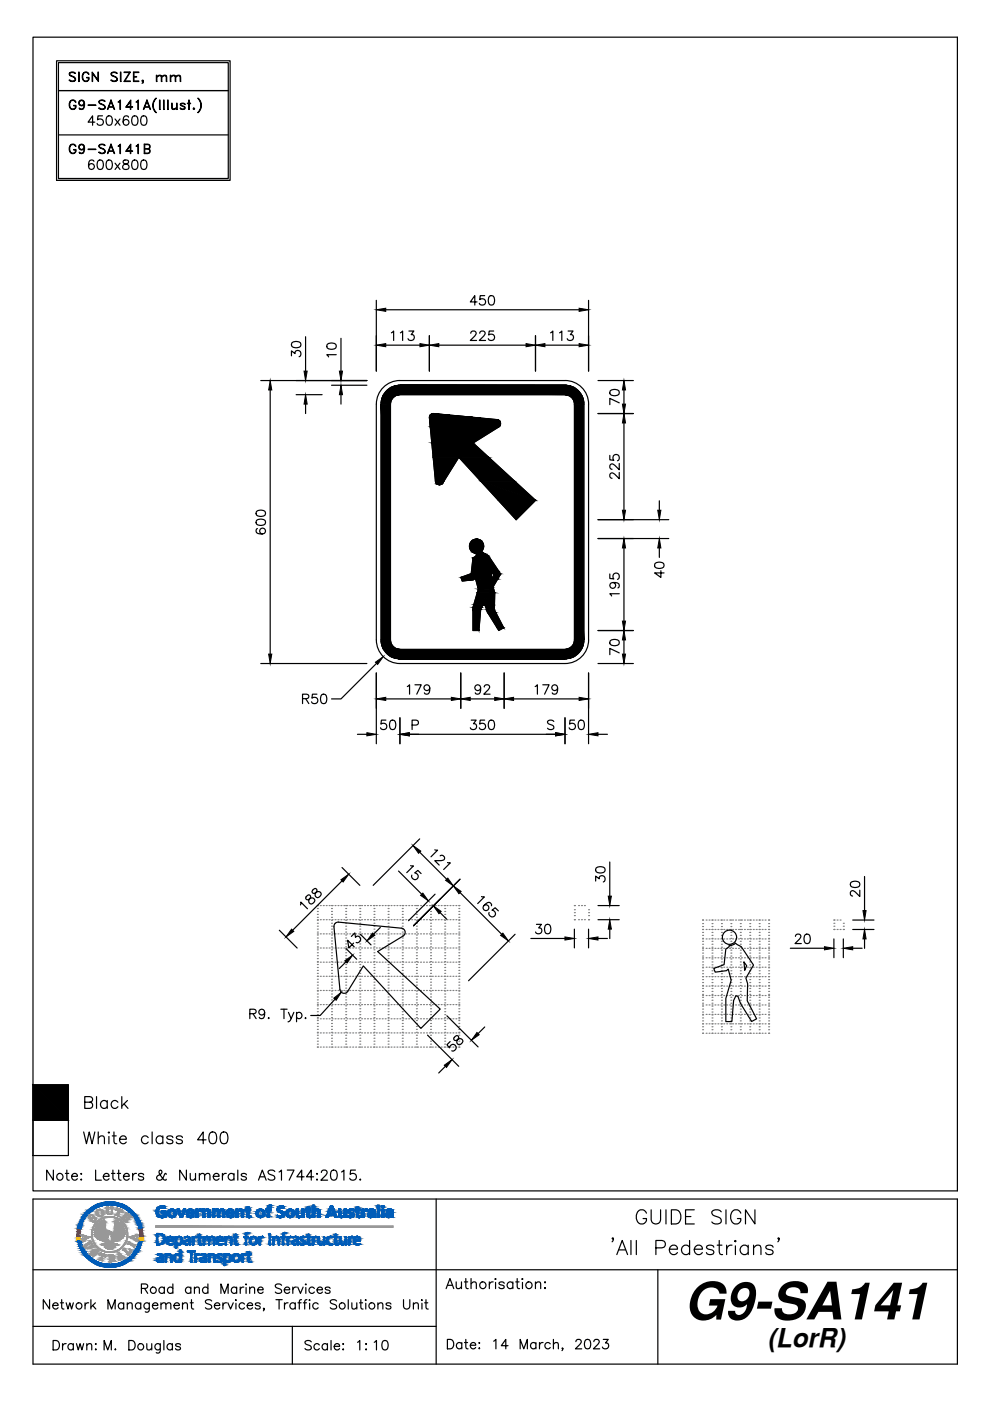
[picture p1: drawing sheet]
<svg xmlns="http://www.w3.org/2000/svg" width="210mm" height="297mm" viewBox="0 0 210 297" stroke-linecap="round" stroke-linejoin="round" font-family="sans-serif">
<defs><g id="words">
<text font-size="11" x="145.1" y="279.7">G9-SA141</text>
<text font-size="5.5" x="162.7" y="285.7">(LorR)</text>
</g></defs>
<g fill="none" stroke="#000" stroke-width=".25">
<path d="M7 7.9h196v244.6h-196zM12 12.9h36.8v25.3h-36.8zM12.4 13.3h36v24.5h-36zM12.4 19.2h36M14.9 15.4a.92 .92 0 0 1 1.1 .2h-.2a.71 .71 0 0 0-1 0l.1 .3 .6 .3a.53 .53 0 0 1 .5 .6 .53 .53 0 0 1-.5 .5h-.3l-.5-.3h.2a.71 .71 0 0 0 1 0 .96 .96 0 0 0-1-1l-.2-.2zM16.7 15.3l.1 2zM17.8 15.4a.69 .69 0 0 1 1.1 .4 .7 .7 0 0 0-.8-.4 .7 .7 0 0 0-.6 .6v.5a.64 .64 0 0 0 .5 .7 .64 .64 0 0 0 .8-.4v-.3l-.4-.1h.5a.73 .73 0 0 1-.7 .9 .73 .73 0 0 1-.8-.8 1.21 1.21 0 0 1 .4-1.1zM19.5 15.3l1.3 1.7 .1-1.7v2l-1.3-1.7-.1 1.7zM23.7 15.4a.92 .92 0 0 1 1.2 .2h-.2a.71 .71 0 0 0-1.1 0l.1 .3 .7 .3a.53 .53 0 0 1 .5 .6 .53 .53 0 0 1-.5 .5h-.4l-.5-.3h.2a.71 .71 0 0 0 1.1 0 .96 .96 0 0 0-1.1-1l-.2-.2zM25.5 15.3l.1 2zM27.5 15.4l-1.2-.1h1.3l-1.2 2M27.5 15.3l-1.2 2h1.3l-1.2-.1"/>
<path d="M28.3 15.3h1.1l-1 .1v1.8l1 .1h-1.1zM28.4 16.2h.6l-.6 .1M30.2 17.1l.1 .1zM30.3 17.6l.1-.4-.2 .1v-.3l.2 .1v.3l-.3 .3M30.3 17.3l.1 .1M33.2 15.9l.1 1.4zM33.3 16.3l.4-.4 .5 .1 .1 1.3-.1-1a.4 .4 0 0 0-.7-.2zM34.3 16.3l.5-.4 .5 .1v1.3v-1a.4 .4 0 0 0-.7-.2zM36.1 15.9l.1 1.4zM36.2 16.3l.5-.4 .5 .1 .1 1.3-.1-1a.4 .4 0 0 0-.7-.2zM37.3 16.3l.4-.4 .5 .1 .1 1.3-.1-1a.4 .4 0 0 0-.7-.2zM12.4 38.2h36"/>
<path d="M12.4 28.6h36M14.9 21.5a.69 .69 0 0 1 .7-.3 .69 .69 0 0 1 .5 .5 .7 .7 0 0 0-.8-.4 .7 .7 0 0 0-.5 .7v.4a.64 .64 0 0 0 .5 .7 .64 .64 0 0 0 .7-.4v-.3l-.4-.1h.5a.73 .73 0 0 1-.7 .9 .73 .73 0 0 1-.7-.8zM15.1 30.7a.69 .69 0 0 1 1 .3 .7 .7 0 0 0-.8-.3 .7 .7 0 0 0-.5 .6v.5a.64 .64 0 0 0 .5 .7 .64 .64 0 0 0 .7-.4v-.3l-.4-.1h.5a.73 .73 0 0 1-.7 .9 .73 .73 0 0 1-.7-.8 1.21 1.21 0 0 1 .4-1.1zM16.8 22l.5 .3h.3l.2-.3M16.8 21.7l.5-.4 .3 .1 .2 .3M16.8 31.3l.5 .4 .3-.1 .2-.3M16.8 31l.5-.3 .3 .1 .2 .2M16.9 23h.7M16.9 32.4h.7M17.2 21.3l-.4 .5 .1 .4 .3 .1M17.2 30.7l-.4 .4 .1 .4 .3 .2M17.4 21.3a1.25 1.25 0 0 1 .1 1.8"/>
<path d="M17.4 30.7a1.25 1.25 0 0 1 .1 1.8M17.8 22.2a.62 .62 0 0 1-.9 .1 .62 .62 0 0 1 0-.9 .62 .62 0 0 1 .9 .1 1.8 1.8 0 0 1-.2 1.6 .59 .59 0 0 1-.8-.2l.2 .2M17.8 21.9l-.4 .4M17.8 31.5a.62 .62 0 0 1-.9 .2 .62 .62 0 0 1 0-1 .62 .62 0 0 1 .9 .1 1.8 1.8 0 0 1-.2 1.7 .59 .59 0 0 1-.8-.2l.2 .2M17.8 31.2l-.4 .5M18.7 22.3h1.6zM18.7 31.6l1.6 .1zM19.9 34.2a.59 .59 0 0 0-.8-.2 1.2 1.2 0 0 0 .2 1.9 .62 .62 0 0 0 .7-.5 .62 .62 0 0 0-.6-.7 .62 .62 0 0 0-.6 .6M20.1 25.9h-1.4l.9-1.3v2M20.9 34a.65 .65 0 0 1 .9 .3 1.01 1.01 0 0 1-.6 1.6 1.28 1.28 0 0 1-.3-1.9zM21 21.5a.88 .88 0 0 1 1.3 0h-.2a.71 .71 0 0 0-1 0l.1 .4 .6 .3a.53 .53 0 0 1 .5 .5 .53 .53 0 0 1-.5 .5h-.4l-.4-.3h.2a.71 .71 0 0 0 1 0 .96 .96 0 0 0-1-.9zM21.2 30.7a.92 .92 0 0 1 1.1 .1h-.2a.71 .71 0 0 0-1 0l.1 .4 .6 .3a.53 .53 0 0 1 .5 .5 .53 .53 0 0 1-.5 .6h-.4l-.4-.3h.2a.71 .71 0 0 0 1 0 .96 .96 0 0 0-1-1l-.2-.3z"/>
<path d="M21.7 24.6h-.9l-.1 .8a.71 .71 0 0 1 1 0 .71 .71 0 0 1-.1 1.1 .71 .71 0 0 1-1-.3M22.8 24.7a.65 .65 0 0 1 .9 .2 1.01 1.01 0 0 1-.6 1.7 1.28 1.28 0 0 1-.3-1.9zM22.8 34a.65 .65 0 0 1 .9 .3 1.01 1.01 0 0 1-.6 1.6 1.28 1.28 0 0 1-.3-1.9zM23 22.7h1.1M23 32.1h1.1M23.1 22.6h.9M23.1 32h.9M23.5 21.2l.8 2-.8-1.7-.7 1.7zM23.5 30.6l.8 2-.8-1.8-.7 1.8zM24.4 25.2l1 1.4M24.4 34.6l1 1.3M25.1 21.6l.4-.4v2l-.1-1.8z"/>
<path d="M25.1 30.9l.4-.3v2l-.1-1.8zM25.4 25.2l-1 1.4M25.4 34.6l-1 1.3M26.2 34a.4 .4 0 0 0 .2 .7 .72 .72 0 0 1 .8 .3 .72 .72 0 0 1 0 .8 .81 .81 0 0 1-1.2-.3 1 1 0 0 1 1.2-.9l.1-.4a.75 .75 0 0 0-1.1-.2zM26.8 22.6l1.3 .1h-1.4l1-1.5v2l-.1-1.7-.8 1.2M26.8 32l1.3 .1h-1.4l1-1.5v2l-.1-1.8-.8 1.3M27.3 24.8a.59 .59 0 0 0-.9-.1 1.2 1.2 0 0 0 .3 1.9 .62 .62 0 0 0 .6-.6 .62 .62 0 0 0-.5-.7 .62 .62 0 0 0-.7 .6M28.2 24.7a.65 .65 0 0 1 1 .2 1.01 1.01 0 0 1-.7 1.7 1.28 1.28 0 0 1-.3-1.9zM28.2 34a.65 .65 0 0 1 1 .3 1.01 1.01 0 0 1-.7 1.6 1.28 1.28 0 0 1-.3-1.9zM28.9 21.6l.4-.4v2v-1.8zM28.9 30.9l.4-.3v2v-1.8zM30.1 24.7a.65 .65 0 0 1 1 .2 1.01 1.01 0 0 1-.7 1.7 1.28 1.28 0 0 1-.3-1.9z"/>
<path d="M30.1 34a.65 .65 0 0 1 1 .3 1.01 1.01 0 0 1-.7 1.6 1.28 1.28 0 0 1-.3-1.9zM30.6 22.7h1.1M30.7 31.5l.9-.1v-.6l-.9-.1v1.8l.9-.1v-.7l-.9-.1M30.7 22.6h.9M31.2 21.2l.7 2-.7-1.7-.8 1.7zM31.3 31.5a.52 .52 0 0 1 .5 .5 .52 .52 0 0 1-.5 .6h-.7v-2h.7a.52 .52 0 0 1 .5 .5 .52 .52 0 0 1-.5 .5M32.9 21l.3-.2a2.06 2.06 0 0 0 0 3.1 1.91 1.91 0 0 1-.3-2.9zM33.8 21.2l.1 2zM34.7 21.2l.1 2zM35.5 21.2l.1 2zM36.4 21.9l.1 .9a.4 .4 0 0 0 .7 .2l.2-.2-.4 .4-.5-.1zM37.4 21.9l.1 1.3z"/>
<path d="M38.3 23h.9M38.3 22.3l.9 .3 .1 .3a.6 .6 0 0 1-1.1 0l.2 .2M38.3 22.1h.9M38.4 22v.3M39.1 22l.2 .2a.6 .6 0 0 0-1.1 0l.1 .1 .9 .4M39.1 22.6v.5M39.7 21.9l.7 .1zM40 21.2l.1 2zM41.1 22.9l.2 .1-.1 .2-.2-.1zM41.1 23l.1 .1zM41.9 20.8a1.89 1.89 0 0 1 0 3.1 2.06 2.06 0 0 0 0-3.1zM61.8 75.4v-1l.8 .6a.67 .67 0 0 1 1-.5 .67 .67 0 0 1-.2 1.1"/>
<path d="M61.9 72.7a1.28 1.28 0 0 1 1.9 .3v.2a1.15 1.15 0 0 1-2 0zM64.8 71.4v7.3M69.4 73a1.28 1.28 0 0 1 1.9 .3v.2a1.15 1.15 0 0 1-2 0zM71.3 75.2h-2l.4 .5M72.3 71.7v7M79.8 63.7v15M81.8 73.2h7.2M81.8 65.7h41M83 70.6l.5-.4v2M84.9 70.6l.5-.4v2M86.7 70.2h1l-.5 .7a.67 .67 0 0 1 .5 1.1 .67 .67 0 0 1-1.2-.2M91 71.2v7.5"/>
<path d="M93 73.2h18.5M99.8 70.7l.4-.5 .7 .2a.62 .62 0 0 1-.2 .8l-1 1h1.3M101.1 64h-1.4l1-1.3v2M101.7 70.7l.4-.5 .7 .2a.62 .62 0 0 1-.2 .8l-1 1h1.4M102.8 62.7h-1l-.1 .8a.71 .71 0 0 1 1.1 0 .71 .71 0 0 1-.1 1.1 .71 .71 0 0 1-1.1-.3M103.8 62.8a.65 .65 0 0 1 1 .3 1.01 1.01 0 0 1-.7 1.6 1.28 1.28 0 0 1-.3-1.9zM104.7 70.2h-1l-.1 .8a.71 .71 0 0 1 1.1 0 .71 .71 0 0 1-.1 1.1 .71 .71 0 0 1-1.1-.3M113.5 71.2v7.5M115.5 73.2h7.3M116.7 70.6l.5-.4v2M118.6 70.6l.5-.4v2M120.4 70.2h1.1l-.6 .7a.67 .67 0 0 1 .5 1.1 .67 .67 0 0 1-1.1-.2"/>
<path d="M124.8 63.7v15M55.3 80.7h22.5M57.3 82.7v56M62.8 83.7h5.5M64.8 85.7v2M70.3 81.7h7.5M72.3 83.7v2M81 82.5a4.9 4.9 0 0 1 3.8-1.8h35a5 5 0 0 1 5 5v50a5 5 0 0 1-5 5h-35a5 5 0 0 1-5-5v-50a5 5 0 0 1 1.2-3.2zM82 82.8a4 4 0 0 1 2.8-1.1h35a4 4 0 0 1 4 4v50a4 4 0 0 1-4 4h-35a4 4 0 0 1-4-4v-50a4 4 0 0 1 1.2-2.9zM91 88.6l1.3 13.4a.85 .85 0 0 0 .7 .7 .85 .85 0 0 0 .9-.3l3.4-5.4 12.1 13.2M91.1 88.6l.2-.7 .7-.2 13.3 1.3a.85 .85 0 0 1 .8 .6 .85 .85 0 0 1-.4 .9l-5.4 3.4 13.2 12.2M126.8 80.7h7.5"/>
<path d="M126.8 87.7h7.5M129.3 96.5v1l.9 .1a.71 .71 0 0 1-.1-1.1 .71 .71 0 0 1 1.1 .2 .71 .71 0 0 1-.3 1M129.4 82.9a1.28 1.28 0 0 1 1.9 .2v.2a1.15 1.15 0 0 1-2 0zM131.3 85.4l-2-.9v1.3M131.3 98.3v1.3l-1-1a.6 .6 0 0 0-.9-.1l-.1 .6 .5 .4M132.3 82.7v3M132.3 89.7v18.5M54.4 110.3a1.28 1.28 0 0 1 1.9 .3v.2a1.15 1.15 0 0 1-2 0zM54.4 108.4a1.28 1.28 0 0 1 1.9 .3v.2a1.15 1.15 0 0 1-2 0zM54.6 112.1a.59 .59 0 0 0-.2 .8 1.2 1.2 0 0 0 1.9-.3 .62 .62 0 0 0-.6-.6 .62 .62 0 0 0-.6 .5 .62 .62 0 0 0 .5 .7M102.3 117.1l-.6 .4-.7 .1v.2l-.7 .5-.4 3.3-2.2 .8 .3 .8 2.4-.3 .4-.3 .6 2.3-1.1 3.9v4.9h1.2l.4-4.5 .5-1 .4 .1 .6 1.6 2.3 3.8 1.1-.6-2-3.8 .1-3.6-.4-1.2 1.7-2.8-2.7-3.9-1.2-.7M109.4 110.2l4.1-4.1-4.1 4.1"/>
<path d="M126.8 110.2h15M126.8 114.2h15M131.3 100.2v1.3l-1-1a.6 .6 0 0 0-.9 0l-.1 .5 .5 .4M132.3 116.2v15.5M138.9 119.5a1.28 1.28 0 0 1 1.9 .3v.1a1.15 1.15 0 0 1-2 0zM139.8 106.2v2M139.8 116.2v2M84.8 137.7h35M84.8 137.7a2.01 2.01 0 0 1-2-2v-50a1.99 1.99 0 0 1 2-2h35a1.99 1.99 0 0 1 2 2v50a1.99 1.99 0 0 1-2 2M104.1 121.1l.6 .8-.4 .9zM126.8 133.7h7.5M129.3 121.7v.9l.9 .1a.71 .71 0 0 1-.1-1 .71 .71 0 0 1 1.1 .1 .71 .71 0 0 1-.3 1"/>
<path d="M129.4 135.9a1.28 1.28 0 0 1 1.9 .2v.2a1.15 1.15 0 0 1-2 0zM130 123.5a.62 .62 0 0 1 .5 .9 .62 .62 0 0 1-1 .2 .62 .62 0 0 1 .1-1 1.8 1.8 0 0 1 1.6 .2 .59 .59 0 0 1-.2 .8M131.3 125.9h-2l.4 .5M131.3 138.4l-2-.9v1.3M132.3 135.7v3M140.1 121v1.4l-1.3-.9h2M55.3 140.7h22.5M64.1 148.1l1.2-.1 .2-.2-.1-.4-.4-.2h-.9v2M64.8 148.1l.7 1.1M67.2 147.2h-1l-.1 .8a.71 .71 0 0 1 1.1 0 .71 .71 0 0 1-.1 1.1 .71 .71 0 0 1-1-.3M68.2 147.3a.65 .65 0 0 1 1 .3 1.01 1.01 0 0 1-.7 1.6 1.28 1.28 0 0 1-.3-1.9zM75.8 155.7h2"/>
<path d="M79.8 142.7v15M79.8 140.6l-7.5 7.6h-2M81.8 148.2h13.9M81.8 152.7h-.9l-.1 .8a.71 .71 0 0 1 1 0 .71 .71 0 0 1-.1 1.1 .71 .71 0 0 1-1-.3M82.9 152.8a.65 .65 0 0 1 .9 .3 1.01 1.01 0 0 1-.6 1.6 1.28 1.28 0 0 1-.3-1.9zM84.8 152.2v5.5M86.4 145.6l.4-.4v2M86.8 155.7h31M87.4 153.7h.8a.52 .52 0 0 0 .5-.5 .52 .52 0 0 0-.5-.5h-.8v2M88 145.2h1.3l-.9 2M91.1 145.8a.62 .62 0 0 1-.8 .6 .62 .62 0 0 1-.3-1 .62 .62 0 0 1 1 .1 1.79 1.79 0 0 1-.2 1.6 .59 .59 0 0 1-.8-.2M97.7 142.7v7.5"/>
<path d="M99.7 148.2h5.2M99.9 152.7h1.1l-.6 .7a.67 .67 0 0 1 .5 1.1 .67 .67 0 0 1-1.2-.2M101.9 145.8a.62 .62 0 0 1-.8 .6 .62 .62 0 0 1-.3-1 .62 .62 0 0 1 1 .1 1.79 1.79 0 0 1-.2 1.6 .59 .59 0 0 1-.8-.2M102.7 145.7l.3-.5 .7 .2a.61 .61 0 0 1-.2 .8l-.9 1h1.3M102.8 152.7h-1l-.1 .8a.71 .71 0 0 1 1.1 0 .71 .71 0 0 1-.1 1.1 .71 .71 0 0 1-1.1-.3M103.8 152.8a.65 .65 0 0 1 1 .3 1.01 1.01 0 0 1-.7 1.6 1.28 1.28 0 0 1-.3-1.9zM106.9 142.7v7.5M108.9 148.2h13.9M113.5 145.6l.4-.4v2M115.1 145.2h1.3l-.9 2M117.4 153a.75 .75 0 0 0-.7-.3 .75 .75 0 0 0-.6 .5l.2 .2 .7 .3a.49 .49 0 0 1 .4 .4 .49 .49 0 0 1-.2 .5 .92 .92 0 0 1-1.1-.2M118.2 145.8a.62 .62 0 0 1-.8 .6 .62 .62 0 0 1-.3-1 .62 .62 0 0 1 1 .1 1.79 1.79 0 0 1-.2 1.6 .59 .59 0 0 1-.8-.2"/>
<path d="M119.8 152.2v5.5M121.8 152.7h-.9l-.1 .8a.71 .71 0 0 1 1 0 .71 .71 0 0 1-.1 1.1 .71 .71 0 0 1-1-.3M122.9 152.8a.65 .65 0 0 1 .9 .3 1.01 1.01 0 0 1-.7 1.6 1.28 1.28 0 0 1-.2-1.9zM124.8 142.7v15M126.8 140.7h7.5M126.8 155.7h2M89 177.9l-9.9 9.8M59.2 197.2l3.8 3.8M63.7 191.9l.1-.6 1.4 1.4M65.2 189.8l-.4 .6a.41 .41 0 0 0 .6 .3 .72 .72 0 0 1 .8-.3 .72 .72 0 0 1 .5 .6 .82 .82 0 0 1-1 .6 .79 .79 0 0 1 .1-1.3 .4 .4 0 0 0-.3-.6zM66.3 188.8l-.2 .2a.4 .4 0 0 0 .6 .4 .71 .71 0 0 1 .8-.4 .71 .71 0 0 1 .6 .6 .8 .8 0 0 1-1 .6 .77 .77 0 0 1 .1-1.2 .41 .41 0 0 0-.4-.6zM71.8 195.5l13.3 1.3"/>
<path d="M71.8 195.5l-.7 .3-.3 .7 1.3 13.3a.91 .91 0 0 0 .7 .8 .91 .91 0 0 0 .9-.4l3.3-5.4 12.2 13.2 4.1-4.1-13.2-12.2 5.4-3.2M72.5 183.9l3.8 3.8M72.5 186.8l-10.4 10.4M74.5 198.5l.7-.7 .2 .9a.67 .67 0 0 1 1.1 .4 .67 .67 0 0 1-1 .7M75 200l-1 1-.3-1.7 1.4 1.5M76.4 198.1l2.3 2.2M80.6 196.6l-1.4 1.5M84.5 184.7l4.9 4.9M85.1 196.8a.9 .9 0 0 1 .8 .7 .9 .9 0 0 1-.4 .9M87.1 183.5l.6 .1-1.5 1.4M89 180.7l5.7 5.7M89.3 185.2l-.7-.7-.7 .6a.71 .71 0 0 1 .8 .7 .71 .71 0 0 1-.9 .7 .71 .71 0 0 1-.5-1"/>
<path d="M92.2 180.2l.6 .1-1.4 1.4M92.2 189.6l-5.6 5.6M93.3 193.5l1.4 1.4M93.3 181.5l.6-.1 .3 .3 .1 .3a.62 .62 0 0 1-.8 .5h-1.3l.9 .9M94.9 182.9h.6l-1.4 1.5M97.5 186.4l-9.8 9.9M97.5 189.2l8.9 8.9M102.1 190.1l.6 .1-1.4 1.4M102.6 192a.62 .62 0 0 1 1 .2 .62 .62 0 0 1-.5 .9 .62 .62 0 0 1-.7-.8 1.81 1.81 0 0 1 1.3-1 .61 .61 0 0 1 .5 .7M105.7 193.1l-.7-.6-.7 .5a.71 .71 0 0 1 .8 .7 .71 .71 0 0 1-.9 .7 .71 .71 0 0 1-.5-.9M109.2 198.1l-9.9 9.8M112.6 199h7.2"/>
<path d="M113.7 196h1.1l-.6 .7a.67 .67 0 0 1 .5 1.1 .67 .67 0 0 1-1.2-.2M115.7 196.1a.65 .65 0 0 1 1 .3 1.01 1.01 0 0 1-.7 1.6 1.28 1.28 0 0 1-.3-1.9zM121.8 197v4M124.8 197v4M126.3 186.8v-1l.8 .5a.67 .67 0 0 1 1-.5 .67 .67 0 0 1-.2 1.2M126.4 184a1.28 1.28 0 0 1 1.9 .3v.2a1.15 1.15 0 0 1-2 0zM126.8 195h4.5M126.8 192h4.5M126.8 199h2M129.3 182.8v7.2M129.3 197v2M168.7 198.5l.3-.4 .7 .1a.62 .62 0 0 1-.2 .9l-.9 1h1.3"/>
<path d="M170.8 198.1a.65 .65 0 0 1 .9 .3 1.01 1.01 0 0 1-.7 1.7 1.28 1.28 0 0 1-.2-2zM176.8 199.1v3.9M178.8 199.1v3.9M180.4 187.1a1.28 1.28 0 0 1 1.9 .3v.2a1.15 1.15 0 0 1-2 0zM180.8 197.1h4.5M180.8 195.1h4.5M182.3 188.7v1.4l-1-1a.6 .6 0 0 0-.9-.1l-.1 .6 .5 .4M183.3 185.8v7.3M183.3 199.1v2M53 214.9l1.1-.1 .2-.3-.1-.3-.4-.2h-.8v2M53.6 214.9l.7 1.1M56.1 214.6a.62 .62 0 0 1-.8 .6 .62 .62 0 0 1-.3-1 .62 .62 0 0 1 1 .1 1.8 1.8 0 0 1-.2 1.6 .59 .59 0 0 1-.8-.2"/>
<path d="M56.9 215.9h.2zM59.5 214h1.4M60.2 214v2M61.2 214.6l.5 1.4 .6-1.4M61.7 216a.77 .77 0 0 1-.6 .6M62.9 214.9a.64 .64 0 0 1 .9-.1 .64 .64 0 0 1 0 1 .64 .64 0 0 1-.9-.1M62.9 214.6v2M64.8 215.8v.2zM71 211.9l-3.1 3.4h-2M73.4 201.1l2.2 2.3M73.4 203.9l-1.5 1.4M90.6 219.5l6.7 6.6"/>
<path d="M94.8 215.4l6.6 6.6M96.3 219.9l-.1 .3a.4 .4 0 0 0 .6 .4 .72 .72 0 0 1 .8-.4 .72 .72 0 0 1 .5 .6 .81 .81 0 0 1-1 .6 .79 .79 0 0 1 .1-1.2 .4 .4 0 0 0-.3-.7zM102.8 217.7l-1.4 1.4M153.9 201.2l.7-.5v-.2l.7-.1 .6-.4 1.3 .7 2.6 3.9-1.7 2.8 .4 1.2-.1 3.6 2 3.8-1 .6-2.4-3.8-.6-1.6-.4-.1-.5 1-.3 4.5h-1.3v-4.9l1.1-3.9-.6-2.3-.4 .3-2.4 .3-.3-.8 2.2-.8zM157.7 204l.6 .8-.4 .9zM167.6 201h7.2M180.8 201h2M7 230h7.5v7.5h-7.5zM7 237.5h7.5v7.5h-7.5zM17.7 240l.6 2.5 .6-2.5 .6 2.5 .6-2.5M18 233.7l1.4-.1a.59 .59 0 0 0 0-1l-1.4-.1v2.5h1a.66 .66 0 0 0 .7-.7 .66 .66 0 0 0-.7-.6M20.5 232.5v2.5"/>
<path d="M20.8 240v2.5M22.7 233.7a.8 .8 0 0 0-1.1-.1 .8 .8 0 0 0 0 1.2 .8 .8 0 0 0 1.1-.2M22.7 233.3v1.7M23.1 240l.1 .1-.1 .1-.1-.1zM24.2 240v2l.1 .4 .5 .1M25 233.7a.8 .8 0 0 0-1.2-.1 .8 .8 0 0 0 0 1.2 .8 .8 0 0 0 1.2-.2M25.8 232.5v2.5M26.3 234l.8 1M27 233.3l-1.2 1.2M32.3 240v2.5M94.4 226.1l-1.4 1.4M95.4 220.8l-.6 .7 .5 .7a.71 .71 0 0 1 .7-.8 .71 .71 0 0 1 .7 .9 .71 .71 0 0 1-.9 .5"/>
<path d="M7 254.2h196v35h-196zM11.3 248.1v2.1l-1.4-2.1v2.1M13.9 248.8h.7M14.2 248.1v1.7l.1 .3 .4 .1M15.2 249.4h1.2a.66 .66 0 0 0-.9-.6 .66 .66 0 0 0-.2 1.1 .64 .64 0 0 0 1.1 0M17.1 250.1h.2zM17.2 248.8v.2zM20.3 248.1v2.1h1.2M20.8 241.3l.6-.5 .6 .1 .1 1.6M21.9 249.4h1.2a.66 .66 0 0 0-.9-.6 .66 .66 0 0 0-.2 1.1 .64 .64 0 0 0 1.1 0M23.1 240.9v1.6M23.6 248.8h.8"/>
<path d="M23.8 240.8h.8M23.9 248.1v1.7l.1 .3 .4 .1M24.9 248.8h.7M25.2 248.1v1.7l.1 .3 .4 .1M25.3 241.6h1.5a.77 .77 0 0 0-1.1-.7 .77 .77 0 0 0-.2 1.2 .76 .76 0 0 0 1.3 0M26.2 249.4h1.2a.66 .66 0 0 0-.9-.6 .66 .66 0 0 0-.2 1.1 .64 .64 0 0 0 1.1 0M28.1 248.8v1.4M28.9 248.8a.7 .7 0 0 0-.8 .6M30.5 249.1a.64 .64 0 0 0-1.2 0l.3 .3 .8 .2 .1 .3a.64 .64 0 0 1-1.2 0M31.4 241.2a.8 .8 0 0 0-1.2-.1 .8 .8 0 0 0 0 1.2 .8 .8 0 0 0 1.2-.2M34.5 241.2a.8 .8 0 0 0-1.2-.1 .8 .8 0 0 0 0 1.2 .8 .8 0 0 0 1.2-.2M34.5 240.8v1.7"/>
<path d="M35.2 249l-.1-.2-.2 .1-.3 .7a.76 .76 0 0 1-.6 .6 .76 .76 0 0 1-.8-.4l.2-.5 .7-.4a.46 .46 0 0 0 .2-.4 .46 .46 0 0 0-.3-.4l-.2 .1a1.79 1.79 0 0 0 .9 1.9l.4 .1 .1-.2M36.7 241.2a.75 .75 0 0 0-1.4 0l.4 .4 .8 .2 .2 .3a.77 .77 0 0 1-1.4 0M38.7 241.2a.75 .75 0 0 0-1.3 0l.3 .4 .9 .2 .1 .3a.77 .77 0 0 1-1.3 0M39.5 248.1v2.1l-1.4-2.1v2.1M40.3 248.8l.1 1.3 .5 .1 .6-.4M41.5 248.8v1.4M42.3 249.2l.5-.4 .5 .1 .1 1.3M42.3 248.8v1.4M43.4 249.2l.5-.4 .5 .1 .1 1.3M43.7 241.7h-1.8l1.2-1.7v2.5M44.6 240.1a.8 .8 0 0 1 1.2 .4 2.11 2.11 0 0 1-.2 1.9 .82 .82 0 0 1-1.2-.4 2.07 2.07 0 0 1 .2-1.9zM45.2 249.4h1.3a.66 .66 0 0 0-1-.6 .66 .66 0 0 0-.2 1.1 .64 .64 0 0 0 1.2 0"/>
<path d="M47 240.1a.8 .8 0 0 1 1.2 .4 2.11 2.11 0 0 1-.2 1.9 .82 .82 0 0 1-1.2-.4 2.07 2.07 0 0 1 .2-1.9zM47.2 248.8v1.4M48 248.8a.7 .7 0 0 0-.8 .6M49.6 249.1a.68 .68 0 0 0-1-.1 .68 .68 0 0 0 0 1 .68 .68 0 0 0 1-.1M49.6 248.8v1.4M50.4 248.1v2.1M52.2 249.1a.64 .64 0 0 0-1.1 0l.3 .3 .7 .2 .1 .3a.64 .64 0 0 1-1.1 0M54.8 250.2l.8-2.1 .8 2.1M55.1 249.5h1M58.3 248.4a.81 .81 0 0 0-.8-.4 .81 .81 0 0 0-.7 .6l.2 .3 .8 .3a.52 .52 0 0 1 .4 .4 .52 .52 0 0 1-.1 .5 .98 .98 0 0 1-1.3-.2M59.2 248.5l.5-.4v2.1M60.9 248.1h1.4l-1 2.1"/>
<path d="M64.5 249.5h-1.6l1.1-1.4v2.1M66.5 249.5h-1.5l1-1.4v2.1M67.1 250.1h.2zM67.2 248.8v.2zM68.1 248.6l.2-.4a.69 .69 0 0 1 1 .1 .69 .69 0 0 1-.2 .9l-1.1 1h1.5M70.4 248.2a.7 .7 0 0 1 1 .3 1.75 1.75 0 0 1-.2 1.6 .7 .7 0 0 1-1-.3 1.79 1.79 0 0 1 .2-1.6zM72.4 248.5l.5-.4v2.1M75.4 248.1h-1.1l-.1 .9a.75 .75 0 0 1 1.2 0 .75 .75 0 0 1-.2 1.1 .75 .75 0 0 1-1.1-.3M76.3 250.1h.2zM92.5 254.2v35M137.1 257.2a1.11 1.11 0 0 0-1.3-.7 1.11 1.11 0 0 0-.9 1.1 1.31 1.31 0 0 0 .3 1.5 1.31 1.31 0 0 0 1.4 .3l.5-.6v-.4h-.8M138.1 256.5v2.1a1.01 1.01 0 0 0 1 .9 1.01 1.01 0 0 0 1-.9v-2.1"/>
<path d="M141.2 256.5v3M142.3 256.5h1.1a1.6 1.6 0 0 1 1 1.5 1.6 1.6 0 0 1-1 1.5h-1.1zM145.4 257.9h1.1M147.2 256.5h-1.8v3h1.8M152.9 256.9a1.33 1.33 0 0 0-2 0 .78 .78 0 0 0 .6 .9l.8 .3a.73 .73 0 0 1 .6 .5 .73 .73 0 0 1-.3 .8 1.4 1.4 0 0 1-1.7-.3M153.9 256.5v3M157.1 257.2a1.11 1.11 0 0 0-1.3-.7 1.11 1.11 0 0 0-.9 1.1 1.31 1.31 0 0 0 .3 1.5 1.31 1.31 0 0 0 1.4 .3l.5-.6v-.4h-.8M160.1 256.5v3l-2-3v3M7 269.2h196M10.5 275.6v1.9l-1.3-1.9v1.9M11.2 276.8h1.1a.61 .61 0 0 0-.8-.5 .61 .61 0 0 0-.2 1 .6 .6 0 0 0 1 0M12.8 276.2h.7"/>
<path d="M13.1 275.6v1.6l.1 .2 .4 .1M14 276.2l.4 1.3 .4-1.3 .4 1.3 .4-1.3M18 276.2v1.3M18.8 276.2a.65 .65 0 0 0-.8 .6M19.3 275.6v1.9M19.7 276.8l.6 .7M20.2 276.2l-.9 1M22.9 277.5v-1.9l.8 1.9 .7-1.9v1.9M26.2 276.5a.64 .64 0 0 0-.9-.1 .64 .64 0 0 0 0 1 .64 .64 0 0 0 .9-.1M26.2 276.2v1.3M27 276.6l.5-.4 .4 .1 .1 1.2M27 276.2v1.3"/>
<path d="M29.8 276.5a.64 .64 0 0 0-.9-.1 .64 .64 0 0 0 0 1 .64 .64 0 0 0 .9-.1M29.8 276.2v1.3M30 273.2l1.1-.1 .2-.3-.1-.4-.4-.2h-.8v2M30.6 273.2l.7 1M31.7 276.2v1.5a.52 .52 0 0 1-.4 .5 .52 .52 0 0 1-.5-.1M31.7 276.5a.64 .64 0 0 0-1-.1 .64 .64 0 0 0 0 1 .64 .64 0 0 0 1-.1M32.3 276.8h1.2a.61 .61 0 0 0-.9-.5 .61 .61 0 0 0-.2 1 .6 .6 0 0 0 1.1 0M34.1 276.6l.5-.4 .5 .1 .1 1.2M34.1 276.2v1.3M34.8 273.2a.64 .64 0 0 0-.9-.1 .64 .64 0 0 0 0 .9 .64 .64 0 0 0 .9-.1M34.8 272.9v1.3M35.2 276.6l.5-.4 .4 .1 .1 1.2"/>
<path d="M36.7 273.2a.64 .64 0 0 0-1-.1 .64 .64 0 0 0 0 .9 .64 .64 0 0 0 1-.1M36.7 272.2v2M36.9 276.8h1.1a.61 .61 0 0 0-.8-.5 .61 .61 0 0 0-.2 1 .6 .6 0 0 0 1 0M38.7 276.6l.5-.4 .4 .1 .1 1.2M38.7 276.2v1.3M40.3 276.2h.7M40.5 273.2a.64 .64 0 0 0-1-.1 .64 .64 0 0 0 0 .9 .64 .64 0 0 0 1-.1M40.5 272.9v1.3M40.6 275.6v1.6l.1 .2 .4 .1M41.2 273.3l.5-.4 .5 .1 .1 1.2M41.2 272.9v1.3M44.1 273.2a.64 .64 0 0 0-1-.1 .64 .64 0 0 0 0 .9 .64 .64 0 0 0 1-.1"/>
<path d="M44.1 272.2v2M44.9 275.8a.75 .75 0 0 0-.7-.3 .75 .75 0 0 0-.6 .5l.1 .3 .8 .3a.49 .49 0 0 1 .4 .4 .49 .49 0 0 1-.2 .4 .92 .92 0 0 1-1.1-.1M45.5 276.8h1.1a.61 .61 0 0 0-.9-.5 .61 .61 0 0 0-.1 1 .6 .6 0 0 0 1 0M46.8 274.2v-2l.8 2 .8-2v2M47.3 276.2v1.3M48 276.2a.65 .65 0 0 0-.7 .6M48.3 276.2l.6 1.3 .6-1.3M50 275.6v.1zM50 276.3v1.2M50.2 273.2a.64 .64 0 0 0-1-.1 .64 .64 0 0 0 0 .9 .64 .64 0 0 0 1-.1M50.2 272.9v1.3M50.9 272.9v1.3"/>
<path d="M51.7 272.9a.64 .64 0 0 0-.8 .6M51.8 276.5a.64 .64 0 0 0-.9-.1 .64 .64 0 0 0 0 1 .64 .64 0 0 0 .9-.1M52.2 272.2v.2zM52.2 273v1.2M52.4 276.8h1.2a.61 .61 0 0 0-.9-.5 .61 .61 0 0 0-.2 1 .6 .6 0 0 0 1.1 0M52.9 273.3l.5-.4 .5 .1 .1 1.2M52.9 272.9v1.3M54.7 273.5h1.1a.61 .61 0 0 0-.9-.6 .61 .61 0 0 0-.2 1 .6 .6 0 0 0 1.1 0M55.2 276.5a.62 .62 0 0 0-1.1 0l.3 .3 .7 .2 .1 .3a.6 .6 0 0 1-1.1 0M56 277.4h-.2h.2l-.2 .5M58.5 275.6h1.3M59.2 275.6v1.9"/>
<path d="M59.7 272.5a.75 .75 0 0 0-.7-.3 .75 .75 0 0 0-.6 .5l.2 .3 .7 .3a.49 .49 0 0 1 .4 .3 .49 .49 0 0 1-.2 .5 .92 .92 0 0 1-1.1-.2M60.3 273.5h1.1a.61 .61 0 0 0-.9-.6 .61 .61 0 0 0-.1 1 .6 .6 0 0 0 1 0M60.3 276.2v1.3M61.1 276.2a.65 .65 0 0 0-.8 .6M62.1 272.9v1.3M62.6 276.5a.64 .64 0 0 0-.9-.1 .64 .64 0 0 0 0 1 .64 .64 0 0 0 .9-.1M62.6 276.2v1.3M62.8 272.9a.64 .64 0 0 0-.7 .6M63.1 272.9l.6 1.3 .6-1.3M63.2 276.2h.6M63.9 275.6h-.3l-.1 .3v1.6M64.3 276.2h.7"/>
<path d="M64.8 272.2v.2zM64.8 273v1.2M65.1 275.6h-.4l-.1 .3v1.6M65.6 275.6v.1zM65.6 276.3v1.2M66.7 273.2a.64 .64 0 0 0-1-.1 .64 .64 0 0 0 0 .9 .64 .64 0 0 0 1-.1M67.2 273.5h1.2a.61 .61 0 0 0-.9-.6 .61 .61 0 0 0-.2 1 .6 .6 0 0 0 1.1 0M67.5 276.5a.64 .64 0 0 0-1-.1 .64 .64 0 0 0 0 1 .64 .64 0 0 0 1-.1M70 273.2a.6 .6 0 0 0-1.1 0l.3 .3 .7 .1 .1 .3a.6 .6 0 0 1-1.1 0M71.4 275.8a.75 .75 0 0 0-.8-.3 .75 .75 0 0 0-.6 .5l.2 .3 .8 .3a.49 .49 0 0 1 .3 .4 .49 .49 0 0 1-.1 .4 .92 .92 0 0 1-1.2-.1M73.8 275.6v1.9M74.6 276.2l.1 1.2 .5 .1 .4-.3"/>
<path d="M75.6 276.2v1.3M76.2 276.2h.7M76.5 275.6v1.6l.1 .2 .4 .1M77.6 275.6v.1zM77.6 276.3v1.2M80.1 276.6l.5-.4 .5 .1 .1 1.2M80.1 276.2v1.3M82.9 276.5a.62 .62 0 0 0-1.1 0l.3 .3 .7 .2 .1 .3a.6 .6 0 0 1-1.1 0M85.6 275.6v1.4a.67 .67 0 0 0 .6 .6 .67 .67 0 0 0 .7-.6v-1.4M87.7 276.6l.4-.4 .5 .1 .1 1.2M87.7 276.2v1.3M89.5 275.6v.1z"/>
<path d="M89.5 276.3v1.2M90 276.2h.7M90.3 275.6v1.6l.1 .2 .4 .1M94.6 273.2l.8-2.1 .8 2.1M94.9 272.5h1M96.7 271.8l.1 1.3 .5 .1 .5-.4M97.8 271.8v1.4M98.5 271.8h.7M98.8 271.1v1.7l.1 .3 .4 .1M99.9 272.2l.5-.4 .5 .1 .1 1.3M99.9 271.1v2.1M103.7 271.8v1.4"/>
<path d="M104.6 271.8a.7 .7 0 0 0-.9 .6M105.1 271.1v.2zM105.1 271.9v1.3M106.9 272.1a.64 .64 0 0 0-1.1 0l.3 .3 .7 .2 .1 .3a.64 .64 0 0 1-1.1 0M108.7 272.1a.68 .68 0 0 0-1-.1 .68 .68 0 0 0 0 1 .68 .68 0 0 0 1-.1M108.7 271.8v1.4M109.3 271.8h.8M109.7 271.1v1.7l.1 .3 .4 .1M110.8 271.1v.2zM110.8 271.9v1.3M113.5 272.2l.5-.4 .5 .1 .1 1.3M113.5 271.8v1.4"/>
<path d="M115.5 271.9h.2zM115.5 273.1h.2zM130.1 262.6l-.2 .1-.1-.1 .1-.2a.56 .56 0 0 1-.1 .9M130.8 266l1.1-3 1.2 3M131.2 265h1.4M133.8 263v3M134.9 263v3M139.1 264.6h1.2a.78 .78 0 0 0 .8-.8 .78 .78 0 0 0-.8-.8h-1.2v3M139.5 269.2v20M141.9 264.9h1.7a.89 .89 0 0 0-1-.9 .89 .89 0 0 0-.7 1.1 .92 .92 0 0 0 .7 .9 .92 .92 0 0 0 1-.4M146.2 264.4a.96 .96 0 0 0-1.4-.1 .96 .96 0 0 0 0 1.4 .96 .96 0 0 0 1.4-.1M146.2 263v3"/>
<path d="M147.2 264.9h1.7a.89 .89 0 0 0-1-.9 .89 .89 0 0 0-.7 1.1 .92 .92 0 0 0 .7 .9 .92 .92 0 0 0 1-.4M151.4 264.4a.91 .91 0 0 0-1.6 0l.1 .3 1.3 .4 .2 .5a.92 .92 0 0 1-1.6 0M152.1 264h1M152.5 263v2.4l.1 .5 .6 .1M154.1 264v2M155.2 264a.98 .98 0 0 0-1.1 .9M155.8 263.1l.1-.1 .2 .1-.2 .2zM155.9 264.1v1.9M158.6 264.4a.96 .96 0 0 0-1.4-.1 .96 .96 0 0 0 0 1.4 .96 .96 0 0 0 1.4-.1M158.6 264v2M159.8 264.6l.7-.6 .7 .1 .1 1.9M159.8 264v2"/>
<path d="M163.9 264.4a.9 .9 0 0 0-1.6 0l.2 .3 1.3 .4 .1 .5a.91 .91 0 0 1-1.6 0M165.2 262.6l-.1 .1-.2-.1 .2-.2 .1 .2-.3 .7M7 281.2h85.5M11.3 284.2h.6a1.07 1.07 0 0 1 .7 1 1.07 1.07 0 0 1-.7 1h-.6zM13.3 284.9v1.3M14 284.9a.64 .64 0 0 0-.7 .6M15.5 285.2a.64 .64 0 0 0-.9-.1 .64 .64 0 0 0 0 .9 .64 .64 0 0 0 .9-.1M15.5 284.9v1.3M16.2 284.9l.4 1.3 .4-1.3 .4 1.3 .3-1.3M18.4 285.3l.5-.4 .5 .1 .1 1.2M18.4 284.9v1.3M20.3 284.9v.2z"/>
<path d="M20.3 286v.2zM22.1 286.2v-2l.7 2 .8-2v2M24.5 286v.2zM27.3 284.2h.7a1.07 1.07 0 0 1 .7 1 1.07 1.07 0 0 1-.7 1h-.7zM31.1 284.9l.1 1.2 .5 .1 .5-.4M32.2 284.9v1.3M34 284.9v1.5a.52 .52 0 0 1-.3 .5 .52 .52 0 0 1-.6-.1M34 285.2a.64 .64 0 0 0-1-.1 .64 .64 0 0 0 0 .9 .64 .64 0 0 0 1-.1M34.7 284.2v2M36.6 285.2a.64 .64 0 0 0-1-.1 .64 .64 0 0 0 0 .9 .64 .64 0 0 0 1-.1M36.6 284.9v1.3M38.3 285.2a.6 .6 0 0 0-1.1 0l.3 .3 .7 .1 .1 .3a.6 .6 0 0 1-1.1 0"/>
<path d="M62 281.2v8M66 284.5a.75 .75 0 0 0-.7-.3 .75 .75 0 0 0-.6 .5l.2 .3 .7 .3a.49 .49 0 0 1 .4 .3 .49 .49 0 0 1-.2 .5 .92 .92 0 0 1-1.1-.2M67.7 285.2a.64 .64 0 0 0-.9-.1 .64 .64 0 0 0 0 .9 .64 .64 0 0 0 .9-.1M69.4 285.2a.64 .64 0 0 0-.9-.1 .64 .64 0 0 0 0 .9 .64 .64 0 0 0 .9-.1M69.4 284.9v1.3M70.2 284.2v2M70.9 285.5h1.1a.61 .61 0 0 0-.9-.6 .61 .61 0 0 0-.1 1 .6 .6 0 0 0 1 0M72.8 284.9v.2zM72.8 286v.2zM75.8 284.6l.5-.4v2M77.5 285h.2zM77.5 286.1h.2z"/>
<path d="M79.3 284.6l.5-.4v2M81.2 284.3a.65 .65 0 0 1 1 .3 1.01 1.01 0 0 1-.7 1.6 1.28 1.28 0 0 1-.3-1.9zM94.9 284h.6a1.07 1.07 0 0 1 .7 1 1.07 1.07 0 0 1-.7 1h-.6zM97.9 284.9a.64 .64 0 0 0-.9-.1 .64 .64 0 0 0 0 1 .64 .64 0 0 0 .9-.1M97.9 284.6v1.4M98.5 284.6h.6M98.8 284v1.6l.1 .3 .3 .1M99.7 285.2h1.2a.61 .61 0 0 0-.9-.5 .61 .61 0 0 0-.2 1 .6 .6 0 0 0 1.1 0M101.5 284.7h.2zM101.5 285.9h.2zM104.7 284.4l.4-.4v2M107.7 285.3h-1.4l.9-1.3v2"/>
<path d="M110.3 286v-2l.8 2 .7-2v2M113.6 284.9a.64 .64 0 0 0-.9-.1 .64 .64 0 0 0 0 1 .64 .64 0 0 0 .9-.1M113.6 284.6v1.4M114.4 284.6v1.4M115.1 284.6a.64 .64 0 0 0-.7 .6M116.7 284.9a.64 .64 0 0 0-1-.1 .64 .64 0 0 0 0 1 .64 .64 0 0 0 1-.1M117.3 285l.5-.4 .5 .1 .1 1.3M117.3 284v2M119.3 285.9h-.2h.2l-.2 .5M122.1 284.5l.4-.5 .6 .2a.62 .62 0 0 1-.1 .8l-1 1h1.3M124.2 284.1a.65 .65 0 0 1 .9 .3 1.01 1.01 0 0 1-.6 1.6 1.28 1.28 0 0 1-.3-1.9zM125.9 284.5l.4-.5 .7 .2a.62 .62 0 0 1-.2 .8l-1 1h1.3"/>
<path d="M127.9 284h1.1l-.6 .7a.67 .67 0 0 1 .5 1.1 .67 .67 0 0 1-1.2-.2"/>
<circle cx="101" cy="115.8" r="1.51"/>
<circle cx="154.7" cy="198.7" r="1.51"/>
<circle cx="12.7" cy="249.5" r=".71"/>
<circle cx="16.7" cy="276.9" r=".66"/>
<circle cx="32.5" cy="273.5" r=".66"/>
<circle cx="72.6" cy="276.9" r=".66"/>
<circle cx="78.8" cy="276.9" r=".66"/>
<circle cx="102.4" cy="272.5" r=".71"/>
<circle cx="112.2" cy="272.5" r=".71"/>
<circle cx="29.8" cy="285.5" r=".66"/>
</g>
<g fill="none" stroke="#808080" stroke-width=".25">
<path d="M67.3 199.5h.1M67.3 198.9h.1M67.3 198.2h.1M67.3 197.6h.1M67.3 197h.1M67.3 196.4h.1M67.3 195.7h.1M67.3 195.1h.1M67.3 194.5h.1M67.3 193.9h.1M67.3 193.2h.1M67.3 192.6h.1"/>
<path d="M67.3 192h.1M67.3 195h.1M67.3 198h.1M67.9 195h.1M67.9 192h.1M67.9 198h.1M68.5 195h.1M68.5 192h.1M68.5 198h.1M69.2 195h.1M69.2 192h.1M69.2 198h.1"/>
<path d="M69.8 195h.1M69.8 192h.1M69.8 198h.1M70.3 199.5h.1M70.3 198.9h.1M70.3 198.2h.1M70.3 197.6h.1M70.3 197h.1M70.3 196.4h.1M70.3 195.7h.1M70.3 195.1h.1M70.3 194.5h.1"/>
<path d="M70.3 193.9h.1M70.3 193.2h.1M70.3 192.6h.1M70.3 192h.1M70.4 195h.1M70.4 192h.1M70.4 198h.1M71 195h.1M71 192h.1M71 198h.1M71.7 195h.1M71.7 192h.1"/>
<path d="M71.7 198h.1M72.3 195h.1M72.3 192h.1M72.3 198h.1M72.9 195h.1M72.9 192h.1M72.9 198h.1M73.3 199.5h.1M73.3 198.9h.1M73.3 198.2h.1M73.3 197.6h.1M73.3 197h.1"/>
<path d="M73.3 196.4h.1M73.3 195.7h.1M73.3 195.1h.1M73.3 194.5h.1M73.3 193.9h.1M73.3 193.2h.1M73.3 192.6h.1M73.3 192h.1M73.5 195h.1M73.5 192h.1M73.5 198h.1M74.2 195h.1"/>
<path d="M74.2 192h.1M74.2 198h.1M74.8 195h.1M74.8 192h.1M74.8 198h.1M75.4 195h.1M75.4 192h.1M75.4 198h.1M76 195h.1M76 192h.1M76 198h.1M76.3 199.5h.1"/>
<path d="M76.3 198.9h.1M76.3 198.2h.1M76.3 197.6h.1M76.3 197h.1M76.3 196.4h.1M76.3 195.7h.1M76.3 195.1h.1M76.3 194.5h.1M76.3 193.9h.1M76.3 193.2h.1M76.3 192.6h.1M76.3 192h.1"/>
<path d="M76.7 195h.1M76.7 192h.1M76.7 198h.1M77.3 195h.1M77.3 192h.1M77.3 198h.1M77.9 195h.1M77.9 192h.1M77.9 198h.1M78.5 195h.1M78.5 192h.1M78.5 198h.1"/>
<path d="M79.2 195h.1M79.2 192h.1M79.2 198h.1M79.3 199.5h.1M79.3 198.9h.1M79.3 198.2h.1M79.3 197.6h.1M79.3 197h.1M79.3 196.4h.1M79.3 195.7h.1M79.3 195.1h.1M79.3 194.5h.1"/>
<path d="M79.3 193.9h.1M79.3 193.2h.1M79.3 192.6h.1M79.3 192h.1M79.8 195h.1M79.8 192h.1M79.8 198h.1M80.4 195h.1M80.4 192h.1M80.4 198h.1M81 195h.1M81 192h.1"/>
<path d="M81 198h.1M81.7 195h.1M81.7 192h.1M81.7 198h.1M82.3 199.5h.1M82.3 198.9h.1M82.3 198.2h.1M82.3 197.6h.1M82.3 197h.1M82.3 196.4h.1M82.3 195.7h.1M82.3 195.1h.1"/>
<path d="M82.3 194.5h.1M82.3 193.9h.1M82.3 193.2h.1M82.3 192.6h.1M82.3 192h.1M82.3 195h.1M82.3 198h.1M82.9 195h.1M82.9 192h.1M82.9 198h.1M83.5 195h.1M83.5 192h.1"/>
<path d="M83.5 198h.1M84.2 195h.1M84.2 192h.1M84.2 198h.1M84.8 195h.1M84.8 192h.1M84.8 198h.1M85.3 199.5h.1M85.3 198.9h.1M85.3 198.2h.1M85.3 197.6h.1M85.3 197h.1"/>
<path d="M85.3 196.4h.1M85.3 195.7h.1M85.3 195.1h.1M85.3 194.5h.1M85.3 193.9h.1M85.3 193.2h.1M85.3 192.6h.1M85.3 192h.1M85.4 195h.1M85.4 192h.1M85.4 198h.1M86 195h.1"/>
<path d="M86 192h.1M86 198h.1M86.7 195h.1M86.7 192h.1M86.7 198h.1M87.3 195h.1M87.3 192h.1M87.3 198h.1M87.9 195h.1M87.9 192h.1M87.9 198h.1M88.3 199.5h.1"/>
<path d="M88.3 198.9h.1M88.3 198.2h.1M88.3 197.6h.1M88.3 197h.1M88.3 196.4h.1M88.3 195.7h.1M88.3 195.1h.1M88.3 194.5h.1M88.3 193.9h.1M88.3 193.2h.1M88.3 192.6h.1M88.3 192h.1"/>
<path d="M88.5 195h.1M88.5 192h.1M88.5 198h.1M89.2 195h.1M89.2 192h.1M89.2 198h.1M89.8 195h.1M89.8 192h.1M89.8 198h.1M90.4 195h.1M90.4 192h.1M90.4 198h.1"/>
<path d="M91 195h.1M91 192h.1M91 198h.1M91.3 199.5h.1M91.3 198.9h.1M91.3 198.2h.1M91.3 197.6h.1M91.3 197h.1M91.3 196.4h.1M91.3 195.7h.1M91.3 195.1h.1M91.3 194.5h.1"/>
<path d="M91.3 193.9h.1M91.3 193.2h.1M91.3 192.6h.1M91.3 192h.1M91.7 195h.1M91.7 192h.1M91.7 198h.1M92.3 195h.1M92.3 192h.1M92.3 198h.1M92.9 195h.1M92.9 192h.1"/>
<path d="M92.9 198h.1M93.5 195h.1M93.5 192h.1M93.5 198h.1M94.2 195h.1M94.2 192h.1M94.2 198h.1M94.3 199.5h.1M94.3 198.9h.1M94.3 198.2h.1M94.3 197.6h.1M94.3 197h.1"/>
<path d="M94.3 196.4h.1M94.3 195.7h.1M94.3 195.1h.1M94.3 194.5h.1M94.3 193.9h.1M94.3 193.2h.1M94.3 192.6h.1M94.3 192h.1M94.8 195h.1M94.8 192h.1M94.8 198h.1M95.4 195h.1"/>
<path d="M95.4 192h.1M95.4 198h.1M96 195h.1M96 192h.1M96 198h.1M96.7 195h.1M96.7 192h.1M96.7 198h.1M97.3 199.5h.1M97.3 198.9h.1M97.3 198.2h.1M97.3 197.6h.1"/>
<path d="M97.3 197h.1M97.3 196.4h.1M97.3 195.7h.1M97.3 195.1h.1M97.3 194.5h.1M97.3 193.9h.1M97.3 193.2h.1M97.3 192.6h.1M97.3 192h.1M97.3 195h.1M97.3 198h.1M121.8 195h.1"/>
<path d="M121.8 194.1h.1M121.8 193.5h.1M121.8 192.9h.1M121.8 192h.1M122.7 192h.1M122.7 195h.1M123.3 192h.1M123.3 195h.1M123.9 192h.1M123.9 195h.1M124.8 195h.1M124.8 194.1h.1"/>
<path d="M124.8 193.5h.1M124.8 192.9h.1M124.8 192h.1M149 199.6h.1M149 199h.1M149 198.3h.1M149 197.7h.1M149 197.1h.1M149 196.4h.1M149 195.8h.1M149 195.1h.1M149 199.1h.1"/>
<path d="M149.7 199.1h.1M149.7 197.1h.1M149.7 195.1h.1M150.3 199.1h.1M150.3 197.1h.1M150.3 195.1h.1M151 199.6h.1M151 199h.1M151 198.3h.1M151 197.7h.1M151 197.1h.1M151 196.4h.1"/>
<path d="M151 195.8h.1M151 195.1h.1M151 199.1h.1M151.6 199.1h.1M151.6 197.1h.1M151.6 195.1h.1M152.2 199.1h.1M152.2 197.1h.1M152.2 195.1h.1M152.8 199.1h.1M152.8 197.1h.1M152.8 195.1h.1"/>
<path d="M153 199.6h.1M153 199h.1M153 198.3h.1M153 197.7h.1M153 197.1h.1M153 196.4h.1M153 195.8h.1M153 195.1h.1M153.5 199.1h.1M153.5 197.1h.1M153.5 195.1h.1M154.1 199.1h.1"/>
<path d="M154.1 197.1h.1M154.1 195.1h.1M154.7 199.1h.1M154.7 197.1h.1M154.7 195.1h.1M155 199.6h.1M155 199h.1M155 198.3h.1M155 197.7h.1M155 197.1h.1M155 196.4h.1M155 195.8h.1"/>
<path d="M155 195.1h.1M155.3 199.1h.1M155.3 197.1h.1M155.3 195.1h.1M156 199.1h.1M156 197.1h.1M156 195.1h.1M156.6 199.1h.1M156.6 197.1h.1M156.6 195.1h.1M157 199.6h.1M157 199h.1"/>
<path d="M157 198.3h.1M157 197.7h.1M157 197.1h.1M157 196.4h.1M157 195.8h.1M157 195.1h.1M157.2 199.1h.1M157.2 197.1h.1M157.2 195.1h.1M157.8 199.1h.1M157.8 197.1h.1M157.8 195.1h.1"/>
<path d="M158.5 199.1h.1M158.5 197.1h.1M158.5 195.1h.1M159 199.6h.1M159 199h.1M159 198.3h.1M159 197.7h.1M159 197.1h.1M159 196.4h.1M159 195.8h.1M159 195.1h.1M159.1 199.1h.1"/>
<path d="M159.1 197.1h.1M159.1 195.1h.1M159.7 199.1h.1M159.7 197.1h.1M159.7 195.1h.1M160.3 199.1h.1M160.3 197.1h.1M160.3 195.1h.1M161 199.6h.1M161 199h.1M161 198.3h.1M161 197.7h.1"/>
<path d="M161 197.1h.1M161 196.4h.1M161 195.8h.1M161 195.1h.1M161 199.1h.1M161.6 199.1h.1M161.6 197.1h.1M161.6 195.1h.1M162.2 199.1h.1M162.2 197.1h.1M162.2 195.1h.1M163 199.6h.1"/>
<path d="M163 199h.1M163 198.3h.1M163 197.7h.1M163 197.1h.1M163 196.4h.1M163 195.8h.1M163 195.1h.1M163 199.1h.1M176.8 197.1h.1M176.8 196.4h.1M176.8 195.8h.1M176.8 195.1h.1"/>
<path d="M177.5 195.1h.1M177.5 197.1h.1M178.1 195.1h.1M178.1 197.1h.1M178.8 197.1h.1M178.8 196.4h.1M178.8 195.8h.1M178.8 195.1h.1M67.3 219.5h.1M67.3 218.9h.1M67.3 218.2h.1M67.3 217.6h.1"/>
<path d="M67.3 217h.1M67.3 216.4h.1M67.3 215.7h.1M67.3 215.1h.1M67.3 214.5h.1M67.3 213.9h.1M67.3 213.3h.1M67.3 212.6h.1M67.3 212h.1M67.3 211.4h.1M67.3 210.8h.1M67.3 210.1h.1"/>
<path d="M67.3 209.5h.1M67.3 208.9h.1M67.3 208.2h.1M67.3 207.6h.1M67.3 207h.1M67.3 206.4h.1M67.3 205.7h.1M67.3 205.1h.1M67.3 204.5h.1M67.3 203.9h.1M67.3 203.2h.1M67.3 202.6h.1"/>
<path d="M67.3 202h.1M67.3 201.4h.1M67.3 200.8h.1M67.3 200.1h.1M67.3 201h.1M67.3 204h.1M67.3 210h.1M67.3 213h.1M67.3 216h.1M67.3 219h.1M67.9 201h.1M67.9 204h.1"/>
<path d="M67.9 207h.1M67.9 210h.1M67.9 213h.1M67.9 216h.1M67.9 219h.1M68.5 201h.1M68.5 204h.1M68.5 207h.1M68.5 210h.1M68.5 213h.1M68.5 216h.1M68.5 219h.1"/>
<path d="M69.2 201h.1M69.2 204h.1M69.2 207h.1M69.2 210h.1M69.2 213h.1M69.2 216h.1M69.2 219h.1M69.8 201h.1M69.8 204h.1M69.8 207h.1M69.8 210h.1M69.8 213h.1"/>
<path d="M69.8 216h.1M69.8 219h.1M70.3 219.5h.1M70.3 218.9h.1M70.3 218.2h.1M70.3 217.6h.1M70.3 217h.1M70.3 216.4h.1M70.3 215.7h.1M70.3 215.1h.1M70.3 214.5h.1M70.3 213.9h.1"/>
<path d="M70.3 213.3h.1M70.3 212.6h.1M70.3 212h.1M70.3 211.4h.1M70.3 210.8h.1M70.3 210.1h.1M70.3 209.5h.1M70.3 208.9h.1M70.3 208.2h.1M70.3 207.6h.1M70.3 207h.1M70.3 206.4h.1"/>
<path d="M70.3 205.7h.1M70.3 205.1h.1M70.3 204.5h.1M70.3 203.9h.1M70.3 203.2h.1M70.3 202.6h.1M70.3 202h.1M70.3 201.4h.1M70.3 200.8h.1M70.3 200.1h.1M70.4 201h.1M70.4 204h.1"/>
<path d="M70.4 207h.1M70.4 210h.1M70.4 213h.1M70.4 216h.1M70.4 219h.1M71 201h.1M71 204h.1M71 207h.1M71 210h.1M71 213h.1M71 216h.1M71 219h.1"/>
<path d="M71.7 201h.1M71.7 204h.1M71.7 207h.1M71.7 210h.1M71.7 213h.1M71.7 216h.1M71.7 219h.1M72.3 201h.1M72.3 204h.1M72.3 207h.1M72.3 210h.1M72.3 213h.1"/>
<path d="M72.3 216h.1M72.3 219h.1M72.9 201h.1M72.9 204h.1M72.9 207h.1M72.9 210h.1M72.9 213h.1M72.9 216h.1M72.9 219h.1M73.3 219.5h.1M73.3 218.9h.1M73.3 218.2h.1"/>
<path d="M73.3 217.6h.1M73.3 217h.1M73.3 216.4h.1M73.3 215.7h.1M73.3 215.1h.1M73.3 214.5h.1M73.3 213.9h.1M73.3 213.3h.1M73.3 212.6h.1M73.3 212h.1M73.3 211.4h.1M73.3 210.8h.1"/>
<path d="M73.3 210.1h.1M73.3 209.5h.1M73.3 208.9h.1M73.3 208.2h.1M73.3 207.6h.1M73.3 207h.1M73.3 206.4h.1M73.3 205.7h.1M73.3 205.1h.1M73.3 204.5h.1M73.3 203.9h.1M73.3 203.2h.1"/>
<path d="M73.3 202.6h.1M73.3 202h.1M73.3 201.4h.1M73.3 200.8h.1M73.3 200.1h.1M73.5 201h.1M73.5 204h.1M73.5 207h.1M73.5 210h.1M73.5 213h.1M73.5 216h.1M73.5 219h.1"/>
<path d="M74.2 201h.1M74.2 204h.1M74.2 207h.1M74.2 210h.1M74.2 213h.1M74.2 216h.1M74.2 219h.1M74.8 201h.1M74.8 204h.1M74.8 207h.1M74.8 210h.1M74.8 213h.1"/>
<path d="M74.8 216h.1M74.8 219h.1M75.4 201h.1M75.4 204h.1M75.4 207h.1M75.4 210h.1M75.4 213h.1M75.4 216h.1M75.4 219h.1M76 201h.1M76 204h.1M76 207h.1"/>
<path d="M76 210h.1M76 213h.1M76 216h.1M76 219h.1M76.3 219.5h.1M76.3 218.9h.1M76.3 218.2h.1M76.3 217.6h.1M76.3 217h.1M76.3 216.4h.1M76.3 215.7h.1M76.3 215.1h.1"/>
<path d="M76.3 214.5h.1M76.3 213.9h.1M76.3 213.3h.1M76.3 212.6h.1M76.3 212h.1M76.3 211.4h.1M76.3 210.8h.1M76.3 210.1h.1M76.3 209.5h.1M76.3 208.9h.1M76.3 208.2h.1M76.3 207.6h.1"/>
<path d="M76.3 207h.1M76.3 206.4h.1M76.3 205.7h.1M76.3 205.1h.1M76.3 204.5h.1M76.3 203.9h.1M76.3 203.2h.1M76.3 202.6h.1M76.3 202h.1M76.3 201.4h.1M76.3 200.8h.1M76.3 200.1h.1"/>
<path d="M76.7 201h.1M76.7 204h.1M76.7 207h.1M76.7 210h.1M76.7 213h.1M76.7 216h.1M76.7 219h.1M77.3 201h.1M77.3 204h.1M77.3 207h.1M77.3 210h.1M77.3 213h.1"/>
<path d="M77.3 216h.1M77.3 219h.1M77.9 201h.1M77.9 204h.1M77.9 207h.1M77.9 210h.1M77.9 213h.1M77.9 216h.1M77.9 219h.1M78.5 201h.1M78.5 204h.1M78.5 207h.1"/>
<path d="M78.5 210h.1M78.5 213h.1M78.5 216h.1M78.5 219h.1M79.2 201h.1M79.2 204h.1M79.2 207h.1M79.2 210h.1M79.2 213h.1M79.2 216h.1M79.2 219h.1M79.3 219.5h.1"/>
<path d="M79.3 218.9h.1M79.3 218.2h.1M79.3 217.6h.1M79.3 217h.1M79.3 216.4h.1M79.3 215.7h.1M79.3 215.1h.1M79.3 214.5h.1M79.3 213.9h.1M79.3 213.3h.1M79.3 212.6h.1M79.3 212h.1"/>
<path d="M79.3 211.4h.1M79.3 210.8h.1M79.3 210.1h.1M79.3 209.5h.1M79.3 208.9h.1M79.3 208.2h.1M79.3 207.6h.1M79.3 207h.1M79.3 206.4h.1M79.3 205.7h.1M79.3 205.1h.1M79.3 204.5h.1"/>
<path d="M79.3 203.9h.1M79.3 203.2h.1M79.3 202.6h.1M79.3 202h.1M79.3 201.4h.1M79.3 200.8h.1M79.3 200.1h.1M79.8 201h.1M79.8 204h.1M79.8 207h.1M79.8 210h.1M79.8 213h.1"/>
<path d="M79.8 216h.1M79.8 219h.1M80.4 201h.1M80.4 204h.1M80.4 207h.1M80.4 210h.1M80.4 213h.1M80.4 216h.1M80.4 219h.1M81 201h.1M81 204h.1M81 207h.1"/>
<path d="M81 210h.1M81 213h.1M81 216h.1M81 219h.1M81.7 201h.1M81.7 204h.1M81.7 207h.1M81.7 210h.1M81.7 213h.1M81.7 216h.1M81.7 219h.1M82.3 219.5h.1"/>
<path d="M82.3 218.9h.1M82.3 218.2h.1M82.3 217.6h.1M82.3 217h.1M82.3 216.4h.1M82.3 215.7h.1M82.3 215.1h.1M82.3 214.5h.1M82.3 213.9h.1M82.3 213.3h.1M82.3 212.6h.1M82.3 212h.1"/>
<path d="M82.3 211.4h.1M82.3 210.8h.1M82.3 210.1h.1M82.3 209.5h.1M82.3 208.9h.1M82.3 208.2h.1M82.3 207.6h.1M82.3 207h.1M82.3 206.4h.1M82.3 205.7h.1M82.3 205.1h.1M82.3 204.5h.1"/>
<path d="M82.3 203.9h.1M82.3 203.2h.1M82.3 202.6h.1M82.3 202h.1M82.3 201.4h.1M82.3 200.8h.1M82.3 200.1h.1M82.3 201h.1M82.3 204h.1M82.3 210h.1M82.3 213h.1M82.3 216h.1"/>
<path d="M82.3 219h.1M82.9 201h.1M82.9 204h.1M82.9 207h.1M82.9 210h.1M82.9 213h.1M82.9 216h.1M82.9 219h.1M83.5 201h.1M83.5 204h.1M83.5 207h.1M83.5 210h.1"/>
<path d="M83.5 213h.1M83.5 216h.1M83.5 219h.1M84.2 201h.1M84.2 204h.1M84.2 207h.1M84.2 210h.1M84.2 213h.1M84.2 216h.1M84.2 219h.1M84.8 201h.1M84.8 204h.1"/>
<path d="M84.8 207h.1M84.8 210h.1M84.8 213h.1M84.8 216h.1M84.8 219h.1M85.3 219.5h.1M85.3 218.9h.1M85.3 218.2h.1M85.3 217.6h.1M85.3 217h.1M85.3 216.4h.1M85.3 215.7h.1"/>
<path d="M85.3 215.1h.1M85.3 214.5h.1M85.3 213.9h.1M85.3 213.3h.1M85.3 212.6h.1M85.3 212h.1M85.3 211.4h.1M85.3 210.8h.1M85.3 210.1h.1M85.3 209.5h.1M85.3 208.9h.1M85.3 208.2h.1"/>
<path d="M85.3 207.6h.1M85.3 207h.1M85.3 206.4h.1M85.3 205.7h.1M85.3 205.1h.1M85.3 204.5h.1M85.3 203.9h.1M85.3 203.2h.1M85.3 202.6h.1M85.3 202h.1M85.3 201.4h.1M85.3 200.8h.1"/>
<path d="M85.3 200.1h.1M85.4 201h.1M85.4 204h.1M85.4 207h.1M85.4 210h.1M85.4 213h.1M85.4 216h.1M85.4 219h.1M86 201h.1M86 204h.1M86 207h.1M86 210h.1"/>
<path d="M86 213h.1M86 216h.1M86 219h.1M86.7 201h.1M86.7 204h.1M86.7 207h.1M86.7 210h.1M86.7 213h.1M86.7 216h.1M86.7 219h.1M87.3 201h.1M87.3 204h.1"/>
<path d="M87.3 207h.1M87.3 210h.1M87.3 213h.1M87.3 216h.1M87.3 219h.1M87.9 201h.1M87.9 204h.1M87.9 207h.1M87.9 210h.1M87.9 213h.1M87.9 216h.1M87.9 219h.1"/>
<path d="M88.3 219.5h.1M88.3 218.9h.1M88.3 218.2h.1M88.3 217.6h.1M88.3 217h.1M88.3 216.4h.1M88.3 215.7h.1M88.3 215.1h.1M88.3 214.5h.1M88.3 213.9h.1M88.3 213.3h.1M88.3 212.6h.1"/>
<path d="M88.3 212h.1M88.3 211.4h.1M88.3 210.8h.1M88.3 210.1h.1M88.3 209.5h.1M88.3 208.9h.1M88.3 208.2h.1M88.3 207.6h.1M88.3 207h.1M88.3 206.4h.1M88.3 205.7h.1M88.3 205.1h.1"/>
<path d="M88.3 204.5h.1M88.3 203.9h.1M88.3 203.2h.1M88.3 202.6h.1M88.3 202h.1M88.3 201.4h.1M88.3 200.8h.1M88.3 200.1h.1M88.5 201h.1M88.5 204h.1M88.5 207h.1M88.5 210h.1"/>
<path d="M88.5 213h.1M88.5 216h.1M88.5 219h.1M89.2 201h.1M89.2 204h.1M89.2 207h.1M89.2 210h.1M89.2 213h.1M89.2 216h.1M89.2 219h.1M89.8 201h.1M89.8 204h.1"/>
<path d="M89.8 207h.1M89.8 210h.1M89.8 213h.1M89.8 216h.1M89.8 219h.1M90.4 201h.1M90.4 204h.1M90.4 207h.1M90.4 210h.1M90.4 213h.1M90.4 216h.1M90.4 219h.1"/>
<path d="M91 201h.1M91 204h.1M91 207h.1M91 210h.1M91 213h.1M91 216h.1M91 219h.1M91.3 219.5h.1M91.3 218.9h.1M91.3 218.2h.1M91.3 217.6h.1M91.3 217h.1"/>
<path d="M91.3 216.4h.1M91.3 215.7h.1M91.3 215.1h.1M91.3 214.5h.1M91.3 213.9h.1M91.3 213.3h.1M91.3 212.6h.1M91.3 212h.1M91.3 211.4h.1M91.3 210.8h.1M91.3 210.1h.1M91.3 209.5h.1"/>
<path d="M91.3 208.9h.1M91.3 208.2h.1M91.3 207.6h.1M91.3 207h.1M91.3 206.4h.1M91.3 205.7h.1M91.3 205.1h.1M91.3 204.5h.1M91.3 203.9h.1M91.3 203.2h.1M91.3 202.6h.1M91.3 202h.1"/>
<path d="M91.3 201.4h.1M91.3 200.8h.1M91.3 200.1h.1M91.7 201h.1M91.7 204h.1M91.7 207h.1M91.7 210h.1M91.7 213h.1M91.7 216h.1M91.7 219h.1M92.3 201h.1M92.3 204h.1"/>
<path d="M92.3 207h.1M92.3 210h.1M92.3 213h.1M92.3 216h.1M92.3 219h.1M92.9 201h.1M92.9 204h.1M92.9 207h.1M92.9 210h.1M92.9 213h.1M92.9 216h.1M92.9 219h.1"/>
<path d="M93.5 201h.1M93.5 204h.1M93.5 207h.1M93.5 210h.1M93.5 213h.1M93.5 216h.1M93.5 219h.1M94.2 201h.1M94.2 204h.1M94.2 207h.1M94.2 210h.1M94.2 213h.1"/>
<path d="M94.2 216h.1M94.2 219h.1M94.3 219.5h.1M94.3 218.9h.1M94.3 218.2h.1M94.3 217.6h.1M94.3 217h.1M94.3 216.4h.1M94.3 215.7h.1M94.3 215.1h.1M94.3 214.5h.1M94.3 213.9h.1"/>
<path d="M94.3 213.3h.1M94.3 212.6h.1M94.3 212h.1M94.3 211.4h.1M94.3 210.8h.1M94.3 210.1h.1M94.3 209.5h.1M94.3 208.9h.1M94.3 208.2h.1M94.3 207.6h.1M94.3 207h.1M94.3 206.4h.1"/>
<path d="M94.3 205.7h.1M94.3 205.1h.1M94.3 204.5h.1M94.3 203.9h.1M94.3 203.2h.1M94.3 202.6h.1M94.3 202h.1M94.3 201.4h.1M94.3 200.8h.1M94.3 200.1h.1M94.8 201h.1M94.8 204h.1"/>
<path d="M94.8 207h.1M94.8 210h.1M94.8 213h.1M94.8 216h.1M94.8 219h.1M95.4 201h.1M95.4 204h.1M95.4 207h.1M95.4 210h.1M95.4 213h.1M95.4 216h.1M95.4 219h.1"/>
<path d="M96 201h.1M96 204h.1M96 207h.1M96 210h.1M96 213h.1M96 216h.1M96 219h.1M96.7 201h.1M96.7 204h.1M96.7 207h.1M96.7 210h.1M96.7 213h.1"/>
<path d="M96.7 216h.1M96.7 219h.1M97.3 219.5h.1M97.3 218.9h.1M97.3 218.2h.1M97.3 217.6h.1M97.3 217h.1M97.3 216.4h.1M97.3 215.7h.1M97.3 215.1h.1M97.3 214.5h.1M97.3 213.9h.1"/>
<path d="M97.3 213.3h.1M97.3 212.6h.1M97.3 212h.1M97.3 211.4h.1M97.3 210.8h.1M97.3 210.1h.1M97.3 209.5h.1M97.3 208.9h.1M97.3 208.2h.1M97.3 207.6h.1M97.3 207h.1M97.3 206.4h.1"/>
<path d="M97.3 205.7h.1M97.3 205.1h.1M97.3 204.5h.1M97.3 203.9h.1M97.3 203.2h.1M97.3 202.6h.1M97.3 202h.1M97.3 201.4h.1M97.3 200.8h.1M97.3 200.1h.1M97.3 201h.1M97.3 204h.1"/>
<path d="M97.3 210h.1M97.3 213h.1M97.3 216h.1M97.3 219h.1M149 219.1h.1M149 218.3h.1M149 217.7h.1M149 217.1h.1M149 216.4h.1M149 215.8h.1M149 215.2h.1M149 214.6h.1"/>
<path d="M149 213.9h.1M149 213.3h.1M149 212.7h.1M149 212.1h.1M149 211.5h.1M149 210.8h.1M149 210.2h.1M149 209.6h.1M149 208.9h.1M149 208.3h.1M149 207.7h.1M149 207.1h.1"/>
<path d="M149 206.4h.1M149 205.8h.1M149 205.2h.1M149 204.6h.1M149 203.9h.1M149 203.3h.1M149 202.7h.1M149 202.1h.1M149 201.5h.1M149 200.8h.1M149 200.2h.1M149 215.1h.1"/>
<path d="M149 213.1h.1M149 211.1h.1M149 209.1h.1M149 205.1h.1M149 203.1h.1M149 201.1h.1M149.7 219.1h.1M149.7 217.1h.1M149.7 215.1h.1M149.7 213.1h.1M149.7 211.1h.1M149.7 209.1h.1"/>
<path d="M149.7 207.1h.1M149.7 205.1h.1M149.7 203.1h.1M149.7 201.1h.1M150.3 219.1h.1M150.3 217.1h.1M150.3 215.1h.1M150.3 213.1h.1M150.3 211.1h.1M150.3 209.1h.1M150.3 207.1h.1M150.3 205.1h.1"/>
<path d="M150.3 203.1h.1M150.3 201.1h.1M151 219.1h.1M151 218.3h.1M151 217.7h.1M151 217.1h.1M151 216.4h.1M151 215.8h.1M151 215.2h.1M151 214.6h.1M151 213.9h.1M151 213.3h.1"/>
<path d="M151 212.7h.1M151 212.1h.1M151 211.5h.1M151 210.8h.1M151 210.2h.1M151 209.6h.1M151 208.9h.1M151 208.3h.1M151 207.7h.1M151 207.1h.1M151 206.4h.1M151 205.8h.1"/>
<path d="M151 205.2h.1M151 204.6h.1M151 203.9h.1M151 203.3h.1M151 202.7h.1M151 202.1h.1M151 201.5h.1M151 200.8h.1M151 200.2h.1M151 215.1h.1M151 213.1h.1M151 211.1h.1"/>
<path d="M151 209.1h.1M151 205.1h.1M151 203.1h.1M151 201.1h.1M151.6 219.1h.1M151.6 217.1h.1M151.6 215.1h.1M151.6 213.1h.1M151.6 211.1h.1M151.6 209.1h.1M151.6 207.1h.1M151.6 205.1h.1"/>
<path d="M151.6 203.1h.1M151.6 201.1h.1M152.2 219.1h.1M152.2 217.1h.1M152.2 215.1h.1M152.2 213.1h.1M152.2 211.1h.1M152.2 209.1h.1M152.2 207.1h.1M152.2 205.1h.1M152.2 203.1h.1M152.2 201.1h.1"/>
<path d="M152.8 219.1h.1M152.8 217.1h.1M152.8 215.1h.1M152.8 213.1h.1M152.8 211.1h.1M152.8 209.1h.1M152.8 207.1h.1M152.8 205.1h.1M152.8 203.1h.1M152.8 201.1h.1M153 219.1h.1M153 218.3h.1"/>
<path d="M153 217.7h.1M153 217.1h.1M153 216.4h.1M153 215.8h.1M153 215.2h.1M153 214.6h.1M153 213.9h.1M153 213.3h.1M153 212.7h.1M153 212.1h.1M153 211.5h.1M153 210.8h.1"/>
<path d="M153 210.2h.1M153 209.6h.1M153 208.9h.1M153 208.3h.1M153 207.7h.1M153 207.1h.1M153 206.4h.1M153 205.8h.1M153 205.2h.1M153 204.6h.1M153 203.9h.1M153 203.3h.1"/>
<path d="M153 202.7h.1M153 202.1h.1M153 201.5h.1M153 200.8h.1M153 200.2h.1M153.5 219.1h.1M153.5 217.1h.1M153.5 215.1h.1M153.5 213.1h.1M153.5 211.1h.1M153.5 209.1h.1M153.5 207.1h.1"/>
<path d="M153.5 205.1h.1M153.5 203.1h.1M153.5 201.1h.1M154.1 219.1h.1M154.1 217.1h.1M154.1 215.1h.1M154.1 213.1h.1M154.1 211.1h.1M154.1 209.1h.1M154.1 207.1h.1M154.1 205.1h.1M154.1 203.1h.1"/>
<path d="M154.1 201.1h.1M154.7 219.1h.1M154.7 217.1h.1M154.7 215.1h.1M154.7 213.1h.1M154.7 211.1h.1M154.7 209.1h.1M154.7 207.1h.1M154.7 205.1h.1M154.7 203.1h.1M154.7 201.1h.1M155 219.1h.1"/>
<path d="M155 218.3h.1M155 217.7h.1M155 217.1h.1M155 216.4h.1M155 215.8h.1M155 215.2h.1M155 214.6h.1M155 213.9h.1M155 213.3h.1M155 212.7h.1M155 212.1h.1M155 211.5h.1"/>
<path d="M155 210.8h.1M155 210.2h.1M155 209.6h.1M155 208.9h.1M155 208.3h.1M155 207.7h.1M155 207.1h.1M155 206.4h.1M155 205.8h.1M155 205.2h.1M155 204.6h.1M155 203.9h.1"/>
<path d="M155 203.3h.1M155 202.7h.1M155 202.1h.1M155 201.5h.1M155 200.8h.1M155 200.2h.1M155.3 219.1h.1M155.3 217.1h.1M155.3 215.1h.1M155.3 213.1h.1M155.3 211.1h.1M155.3 209.1h.1"/>
<path d="M155.3 207.1h.1M155.3 205.1h.1M155.3 203.1h.1M155.3 201.1h.1M156 219.1h.1M156 217.1h.1M156 215.1h.1M156 213.1h.1M156 211.1h.1M156 209.1h.1M156 207.1h.1M156 205.1h.1"/>
<path d="M156 203.1h.1M156 201.1h.1M156.6 219.1h.1M156.6 217.1h.1M156.6 215.1h.1M156.6 213.1h.1M156.6 211.1h.1M156.6 209.1h.1M156.6 207.1h.1M156.6 205.1h.1M156.6 203.1h.1M156.6 201.1h.1"/>
<path d="M157 219.1h.1M157 218.3h.1M157 217.7h.1M157 217.1h.1M157 216.4h.1M157 215.8h.1M157 215.2h.1M157 214.6h.1M157 213.9h.1M157 213.3h.1M157 212.7h.1M157 212.1h.1"/>
<path d="M157 211.5h.1M157 210.8h.1M157 210.2h.1M157 209.6h.1M157 208.9h.1M157 208.3h.1M157 207.7h.1M157 207.1h.1M157 206.4h.1M157 205.8h.1M157 205.2h.1M157 204.6h.1"/>
<path d="M157 203.9h.1M157 203.3h.1M157 202.7h.1M157 202.1h.1M157 201.5h.1M157 200.8h.1M157 200.2h.1M157.2 219.1h.1M157.2 217.1h.1M157.2 215.1h.1M157.2 213.1h.1M157.2 211.1h.1"/>
<path d="M157.2 209.1h.1M157.2 207.1h.1M157.2 205.1h.1M157.2 203.1h.1M157.2 201.1h.1M157.8 219.1h.1M157.8 217.1h.1M157.8 215.1h.1M157.8 213.1h.1M157.8 211.1h.1M157.8 209.1h.1M157.8 207.1h.1"/>
<path d="M157.8 205.1h.1M157.8 203.1h.1M157.8 201.1h.1M158.5 219.1h.1M158.5 217.1h.1M158.5 215.1h.1M158.5 213.1h.1M158.5 211.1h.1M158.5 209.1h.1M158.5 207.1h.1M158.5 205.1h.1M158.5 203.1h.1"/>
<path d="M158.5 201.1h.1M159 219.1h.1M159 218.3h.1M159 217.7h.1M159 217.1h.1M159 216.4h.1M159 215.8h.1M159 215.2h.1M159 214.6h.1M159 213.9h.1M159 213.3h.1M159 212.7h.1"/>
<path d="M159 212.1h.1M159 211.5h.1M159 210.8h.1M159 210.2h.1M159 209.6h.1M159 208.9h.1M159 208.3h.1M159 207.7h.1M159 207.1h.1M159 206.4h.1M159 205.8h.1M159 205.2h.1"/>
<path d="M159 204.6h.1M159 203.9h.1M159 203.3h.1M159 202.7h.1M159 202.1h.1M159 201.5h.1M159 200.8h.1M159 200.2h.1M159.1 219.1h.1M159.1 217.1h.1M159.1 215.1h.1M159.1 213.1h.1"/>
<path d="M159.1 211.1h.1M159.1 209.1h.1M159.1 207.1h.1M159.1 205.1h.1M159.1 203.1h.1M159.1 201.1h.1M159.7 219.1h.1M159.7 217.1h.1M159.7 215.1h.1M159.7 213.1h.1M159.7 211.1h.1M159.7 209.1h.1"/>
<path d="M159.7 207.1h.1M159.7 205.1h.1M159.7 203.1h.1M159.7 201.1h.1M160.3 219.1h.1M160.3 217.1h.1M160.3 215.1h.1M160.3 213.1h.1M160.3 211.1h.1M160.3 209.1h.1M160.3 207.1h.1M160.3 205.1h.1"/>
<path d="M160.3 203.1h.1M160.3 201.1h.1M161 219.1h.1M161 218.3h.1M161 217.7h.1M161 217.1h.1M161 216.4h.1M161 215.8h.1M161 215.2h.1M161 214.6h.1M161 213.9h.1M161 213.3h.1"/>
<path d="M161 212.7h.1M161 212.1h.1M161 211.5h.1M161 210.8h.1M161 210.2h.1M161 209.6h.1M161 208.9h.1M161 208.3h.1M161 207.7h.1M161 207.1h.1M161 206.4h.1M161 205.8h.1"/>
<path d="M161 205.2h.1M161 204.6h.1M161 203.9h.1M161 203.3h.1M161 202.7h.1M161 202.1h.1M161 201.5h.1M161 200.8h.1M161 200.2h.1M161 215.1h.1M161 213.1h.1M161 211.1h.1"/>
<path d="M161 209.1h.1M161 205.1h.1M161 203.1h.1M161 201.1h.1M161.6 219.1h.1M161.6 217.1h.1M161.6 215.1h.1M161.6 213.1h.1M161.6 211.1h.1M161.6 209.1h.1M161.6 207.1h.1M161.6 205.1h.1"/>
<path d="M161.6 203.1h.1M161.6 201.1h.1M162.2 219.1h.1M162.2 217.1h.1M162.2 215.1h.1M162.2 213.1h.1M162.2 211.1h.1M162.2 209.1h.1M162.2 207.1h.1M162.2 205.1h.1M162.2 203.1h.1M162.2 201.1h.1"/>
<path d="M163 219.1h.1M163 218.3h.1M163 217.7h.1M163 217.1h.1M163 216.4h.1M163 215.8h.1M163 215.2h.1M163 214.6h.1M163 213.9h.1M163 213.3h.1M163 212.7h.1M163 212.1h.1"/>
<path d="M163 211.5h.1M163 210.8h.1M163 210.2h.1M163 209.6h.1M163 208.9h.1M163 208.3h.1M163 207.7h.1M163 207.1h.1M163 206.4h.1M163 205.8h.1M163 205.2h.1M163 204.6h.1"/>
<path d="M163 203.9h.1M163 203.3h.1M163 202.7h.1M163 202.1h.1M163 201.5h.1M163 200.8h.1M163 200.2h.1M163 215.1h.1M163 213.1h.1M163 211.1h.1M163 209.1h.1M163 205.1h.1"/>
<path d="M163 203.1h.1M163 201.1h.1M67.3 222h.1M67.3 221.4h.1M67.3 220.8h.1M67.3 220.1h.1M67.9 222h.1M68.5 222h.1M69.2 222h.1M69.8 222h.1M70.3 222h.1M70.3 221.4h.1"/>
<path d="M70.3 220.8h.1M70.3 220.1h.1M70.4 222h.1M71 222h.1M71.7 222h.1M72.3 222h.1M72.9 222h.1M73.3 222h.1M73.3 221.4h.1M73.3 220.8h.1M73.3 220.1h.1M73.5 222h.1"/>
<path d="M74.2 222h.1M74.8 222h.1M75.4 222h.1M76 222h.1M76.3 222h.1M76.3 221.4h.1M76.3 220.8h.1M76.3 220.1h.1M76.7 222h.1M77.3 222h.1M77.9 222h.1M78.5 222h.1"/>
<path d="M79.2 222h.1M79.3 222h.1M79.3 221.4h.1M79.3 220.8h.1M79.3 220.1h.1M79.8 222h.1M80.4 222h.1M81 222h.1M81.7 222h.1M82.3 222h.1M82.3 221.4h.1M82.3 220.8h.1"/>
<path d="M82.3 220.1h.1M82.9 222h.1M83.5 222h.1M84.2 222h.1M84.8 222h.1M85.3 222h.1M85.3 221.4h.1M85.3 220.8h.1M85.3 220.1h.1M85.4 222h.1M86 222h.1M86.7 222h.1"/>
<path d="M87.3 222h.1M87.9 222h.1M88.3 222h.1M88.3 221.4h.1M88.3 220.8h.1M88.3 220.1h.1M88.5 222h.1M89.2 222h.1M89.8 222h.1M90.4 222h.1M91 222h.1M91.3 222h.1"/>
<path d="M91.3 221.4h.1M91.3 220.8h.1M91.3 220.1h.1M91.7 222h.1M92.3 222h.1M92.9 222h.1M93.5 222h.1M94.2 222h.1M94.3 222h.1M94.3 221.4h.1M94.3 220.8h.1M94.3 220.1h.1"/>
<path d="M94.8 222h.1M95.4 222h.1M96 222h.1M96.7 222h.1M97.3 222h.1M97.3 221.4h.1M97.3 220.8h.1M97.3 220.1h.1"/>
</g>
<g fill="#000" stroke="#000" stroke-width=".21">
<path d="M64.5 78.7h.6l-.3 2zM72 78.7h.6l-.3 2zM79.8 73.2l2-.3v.6zM79.8 65.7l2-.4v.7zM89 72.9l2 .3-2 .3zM91 73.2l2-.3v.6zM111.5 72.9l2 .3-2 .3zM113.5 73.2l2-.3v.6zM122.8 72.9l2 .3-2 .3zM122.8 65.3l2 .4-2 .3zM57.3 80.7l.3 2h-.6zM64.8 83.7l.3 2h-.6z"/>
<path d="M72.3 81.7l.3 2h-.6zM91.8 87.7h.2zM132.3 80.7l.3 2h-.6zM132 85.7h.6l-.3 2zM132.3 87.7l.3 2h-.6zM93 102.8h.4zM101.9 102h7.2l4.4 4.1zM132 108.2h.6l-.3 2zM132.3 114.2l.3 2h-.6zM139.5 108.2h.6l-.3 2zM139.8 114.2l.3 2h-.6zM57 138.7h.6l-.3 2z"/>
<path d="M97.9 122.8h2.6zM103.4 129.9h1.7l1.7 3.2zM132 131.7h.6l-.3 2zM132.3 133.7l.3 2h-.6zM132 138.7h.6l-.3 2zM77.8 155.3l2 .4-2 .3zM79.6 140.4l1.7-1.2-1.2 1.7zM79.8 148.2l2-.4v.7zM84.8 155.7l2-.4v.7zM95.7 147.8l2 .4-2 .3zM97.7 148.2l2-.4v.7zM104.9 147.8l2 .4-2 .3z"/>
<path d="M106.9 148.2l2-.4v.7zM117.8 155.3l2 .4-2 .3zM122.8 147.8l2 .4-2 .3zM124.8 155.7l2-.4v.7zM61.8 197l.5 .5-1.7 1.1zM72.3 186.5l1.6-1.1-1.2 1.6zM79 197.8l.5 .5-1.7 1.2zM87.6 179.3l1.6 1.2-.5 .4zM89.2 189.8l.5-.4 1.1 1.6zM91.9 192.1l1.6 1.1-.4 .5zM94.5 186.6l.4-.4 1.2 1.6zM96.1 187.8l1.7 1.2-.5 .5z"/>
<path d="M106.1 198.3l.5-.5 1.2 1.7zM119.8 198.6l2 .4-2 .3zM124.8 199l2-.4v.7zM129.3 195l.3 2h-.6zM129 190h.6l-.3 2zM183.3 197.1l.3 2h-.6zM183 193.1h.6l-.3 2zM70.8 211.6l1.6-1.2-1.1 1.7zM73.1 203.7l1.7-1.2-1.2 1.7zM101.1 218.9l.5 .5-1.7 1.2zM174.8 200.7l2 .3-2 .4zM178.8 201l2-.3v.7z"/>
<path d="M94.2 225.8l1.7-1.1-1.2 1.6z"/>
<path d="M80.8 85.7l2 50v-50zM80.8 85.7l2 50h-2z"/>
<path d="M80.8 85.4l2 .3v-.3zM80.8 85.4l2 .3h-2z"/>
<path d="M80.8 85.3h2zM80.8 85.3l2 .1h-2z"/>
<path d="M80.8 85.1l2 .2 .1-.2zM80.8 85.1l2 .2h-2z"/>
<path d="M80.9 84.9l2 .2 .1-.2zM80.9 84.9l2 .2h-2.1z"/>
<path d="M80.9 84.9h2.1zM80.9 84.9h2.1z"/>
<path d="M80.9 84.6l2.1 .3 .1-.3zM80.9 84.6l2.1 .3h-2.1z"/>
<path d="M81 84.5h2.2zM81 84.5l2.1 .1z"/>
<path d="M81 84.4l2.2 .1 .1-.1zM81 84.4l2.2 .1h-2.2z"/>
<path d="M81.1 84.2l2.2 .2 .2-.2zM81.1 84.2l2.2 .2h-2.3z"/>
<path d="M81.1 84.2h2.4zM81.1 84.2h2.4z"/>
<path d="M81.2 84l2.3 .2 .2-.2zM81.2 84l2.3 .2h-2.4z"/>
<path d="M81.2 83.9l2.5 .1 .3-.1zM81.2 83.9l2.5 .1h-2.5z"/>
<path d="M81.3 83.8h2.8zM81.3 83.8l2.7 .1z"/>
<path d="M81.3 83.8h2.9zM81.3 83.8h2.8z"/>
<path d="M81.3 83.7h3.2zM81.3 83.7l2.9 .1z"/>
<path d="M81.3 83.7h3.5zM81.3 83.7h3.2z"/>
<path d="M91.8 87.7h.6zM91.6 87.7h.8z"/>
<path d="M91.6 87.7l1.5 .1zM91.5 87.8h1.6z"/>
<path d="M91.5 87.8l2.6 .1zM91.3 87.9h2.8z"/>
<path d="M91.3 87.9l4.1 .1zM91.3 87.9l4.1 .1h-4.2z"/>
<path d="M91.2 88l5.7 .1zM91.2 88l5.7 .1h-5.8z"/>
<path d="M91.1 88.1l7.4 .2-1.6-.2zM91.1 88.1l7.4 .2h-7.4z"/>
<path d="M91.8 97l2.3 5 3.2-5zM91.8 97l2.3 5h-1.8z"/>
<path d="M91.1 88.3l9.1 .2-1.7-.2zM91.1 88.3l9.1 .2h-9.2z"/>
<path d="M91 88.5l11 .1-1.8-.1zM91 88.5l11 .1h-11z"/>
<path d="M91.5 93.9l12.1 3.1-3.3-3.1zM91.5 93.9l12.1 3.1h-11.8z"/>
<path d="M91 88.6l14.3 .4-3.3-.4zM91 88.6l14.3 .4h-14.2z"/>
<path d="M97.3 97l11.8 5-5.5-5zM97.3 97l11.8 5h-7.2z"/>
<path d="M91.1 89h14.4zM91.1 89h14.4z"/>
<path d="M91.1 89h14.6zM91.1 89h14.6z"/>
<path d="M91.1 89l14.7 .1zM91.1 89l14.7 .1z"/>
<path d="M91.2 90.5l9.1 3.4 5.4-3.4zM91.2 90.5l9.1 3.4h-8.8z"/>
<path d="M91.1 89.1l14.8 .1-.1-.1zM91.1 89.1l14.8 .1h-14.8z"/>
<path d="M91.2 90.4h14.7zM91.2 90.4l14.5 .1z"/>
<path d="M91.1 89.2l14.9 .2-.1-.2zM91.1 89.2l14.9 .2h-14.9z"/>
<path d="M91.2 90.3l14.7 .1 .1-.1zM91.2 90.3l14.7 .1h-14.7z"/>
<path d="M91.1 89.4l15 .1-.1-.1zM91.1 89.4l15 .1h-15z"/>
<path d="M91.2 90.2l14.8 .1 .1-.1zM91.2 90.2l14.8 .1h-14.8z"/>
<path d="M91.1 89.5l15 .2v-.2zM91.1 89.5l15 .2h-15z"/>
<path d="M91.2 90l14.9 .2v-.2zM91.2 90l14.9 .2h-14.9z"/>
<path d="M91.1 89.7l15 .1v-.1zM91.1 89.7l15 .1h-14.9z"/>
<path d="M91.2 89.8l14.9 .2v-.2zM91.2 89.8l14.9 .2h-14.9z"/>
<path d="M84.8 81.7h35.4zM84.4 81.7h35.8z"/>
<path d="M84.4 81.7l36.2 .1zM84 81.8h36.6z"/>
<path d="M84 81.8l37 .1zM83.6 81.9h37.4z"/>
<path d="M83.6 81.9l37.7 .1-.3-.1zM83.3 82l.3-.1 37.7 .1z"/>
<path d="M83.3 82l38.4 .2-.4-.2zM82.9 82.2l.4-.2 38.4 .2z"/>
<path d="M82.9 82.2l39.1 .2-.3-.2zM82.6 82.4l.3-.2 39.1 .2z"/>
<path d="M82.6 82.4l39.7 .2-.3-.2zM82.3 82.6l.3-.2 39.7 .2z"/>
<path d="M82.3 82.6l40.3 .3-.3-.3zM82 82.9l.3-.3 40.3 .3z"/>
<path d="M82 82.9l40.9 .2-.3-.2zM82 82.9l40.9 .2h-41.2z"/>
<path d="M81.7 83.1l41.4 .4-.2-.4zM81.7 83.1l41.4 .4h-41.6z"/>
<path d="M81.5 83.5l41.8 .2-.2-.2zM81.5 83.5l41.8 .2h-42z"/>
<path d="M119.8 83.7h3.5zM119.8 83.7h3.5z"/>
<path d="M120.1 83.7l3.2 .1zM120.1 83.7l3.2 .1z"/>
<path d="M120.4 83.8h2.9zM120.4 83.8h2.9z"/>
<path d="M120.4 83.8l2.9 .1zM120.4 83.8l2.9 .1z"/>
<path d="M120.6 83.9l2.8 .1-.1-.1zM120.6 83.9l2.8 .1h-2.5z"/>
<path d="M120.9 84l2.6 .2-.1-.2zM120.9 84l2.6 .2h-2.4z"/>
<path d="M121.1 84.2h2.4zM121.1 84.2h2.4z"/>
<path d="M121.1 84.2l2.5 .2-.1-.2zM121.1 84.2l2.5 .2h-2.3z"/>
<path d="M121.3 84.4l2.3 .1v-.1zM121.3 84.4l2.3 .1h-2.2z"/>
<path d="M121.4 84.5l2.2 .1zM121.4 84.5l2.2 .1z"/>
<path d="M121.5 84.6l2.2 .3-.1-.3zM121.5 84.6l2.2 .3h-2.1z"/>
<path d="M121.6 84.9h2.1zM121.6 84.9h2.1z"/>
<path d="M121.6 84.9l2.2 .2-.1-.2zM121.6 84.9l2.2 .2h-2.1z"/>
<path d="M121.7 85.1l2.1 .2v-.2zM121.7 85.1l2.1 .2h-2z"/>
<path d="M121.8 85.3l2 .1zM121.8 85.3l2 .1z"/>
<path d="M121.8 85.4l2 .3v-.3zM121.8 85.4l2 .3h-2z"/>
<path d="M121.8 85.7l2 50v-50zM121.8 85.7l2 50h-2z"/>
<path d="M93 102.8h.3zM93.1 102.8h.2z"/>
<path d="M92.9 102.7h.5zM92.9 102.7l.5 .1z"/>
<path d="M92.8 102.7h.7zM92.8 102.7h.6z"/>
<path d="M92.8 102.7h.8zM92.8 102.7h.7z"/>
<path d="M92.7 102.6h1zM92.7 102.6l.9 .1z"/>
<path d="M92.6 102.6h1.1zM92.6 102.6h1.1z"/>
<path d="M92.6 102.5h1.2zM92.6 102.5l1.1 .1z"/>
<path d="M92.5 102.5h1.3zM92.5 102.5h1.3z"/>
<path d="M92.4 102.4h1.5zM92.4 102.4l1.4 .1z"/>
<path d="M92.4 102.3h1.5zM92.4 102.3l1.5 .1z"/>
<path d="M92.4 102.2l1.5 .1 .1-.1zM92.4 102.2l1.5 .1h-1.5z"/>
<path d="M92.3 102l1.7 .2 .1-.2zM92.3 102l1.7 .2h-1.6z"/>
<path d="M100.9 114.3h.5zM100.7 114.3h.7z"/>
<path d="M100.7 114.3l.9 .1zM100.4 114.4h1.2z"/>
<path d="M100.7 117.3h.7zM100.7 117.3h.5z"/>
<path d="M100.4 114.4l1.5 .2zM100.2 114.6l.2-.2 1.5 .2z"/>
<path d="M100.4 117.2h1.2zM100.4 117.2l1 .1z"/>
<path d="M100.2 114.6l1.9 .1-.2-.1zM100 114.7l.2-.1 1.9 .1z"/>
<path d="M100.2 117.1l1.4 .1 .3-.1zM100.2 117.1l1.4 .1z"/>
<path d="M101.9 102l3.7 4.1h7.9zM105.6 106.1h7.9l-4.1 4.1z"/>
<path d="M100 114.7l2.2 .2-.1-.2zM100 114.7l2.2 .2h-2.3z"/>
<path d="M100 116.9l1.9 .2 .2-.2zM100 116.9l1.9 .2h-1.7z"/>
<path d="M99.9 114.9l2.5 .2-.2-.2zM99.9 114.9l2.5 .2h-2.7z"/>
<path d="M99.9 116.7l2.2 .2 .1-.2zM99.9 116.7l2.2 .2h-2.1z"/>
<path d="M102.3 117.1l.2 .1zM102.1 117.2l.2-.1 .2 .1z"/>
<path d="M99.7 115.1l2.8 .2-.1-.2zM99.7 115.1l2.8 .2h-2.9z"/>
<path d="M99.7 116.5l2.5 .2 .2-.2zM99.7 116.5l2.5 .2h-2.3z"/>
<path d="M99.6 115.3l2.9 .3v-.3zM99.6 115.3l2.9 .3h-2.9z"/>
<path d="M99.6 116.3l2.8 .2 .1-.2zM99.6 116.3l2.8 .2h-2.7z"/>
<path d="M102.1 117.2l.6 .2zM101.9 117.4l.2-.2 .6 .2z"/>
<path d="M99.6 115.6l2.9 .2v-.2zM99.6 115.6l2.9 .2h-3z"/>
<path d="M99.6 116.1l2.9 .2v-.2zM99.6 116.1l2.9 .2h-2.9z"/>
<path d="M99.5 115.8l3 .3v-.3zM99.5 115.8l3 .3h-2.9z"/>
<path d="M101.9 117.4h.8zM101.9 117.4h.8z"/>
<path d="M101.9 117.4l1 .1zM101.7 117.5h1.2z"/>
<path d="M101.7 117.5h1.3zM101.5 117.5h1.5z"/>
<path d="M101.5 117.5l1.6 .1zM101.2 117.6h1.9z"/>
<path d="M101.2 117.6h1.9zM101 117.6h2.1z"/>
<path d="M101 117.6l2.5 .2-.4-.2zM101 117.6l2.5 .2h-2.5z"/>
<path d="M101 117.8h2.6zM101 117.8h2.6z"/>
<path d="M101 117.8l2.9 .5-.3-.5zM100.3 118.3l.7-.5 2.9 .5z"/>
<path d="M100.3 118.3l5.4 2.8-1.8-2.8zM100.3 118.3l5.4 2.8h-5.7z"/>
<path d="M80.8 135.7l2 .3v-.3zM80.8 135.7l2 .3h-2z"/>
<path d="M80.8 136l2 .1zM80.8 136l2 .1z"/>
<path d="M80.8 136.1l2.1 .1-.1-.1zM80.8 136.1l2.1 .1h-2.1z"/>
<path d="M80.8 136.2l2.2 .3-.1-.3zM80.8 136.2l2.2 .3h-2.1z"/>
<path d="M80.9 136.5h2.1zM80.9 136.5h2.1z"/>
<path d="M80.9 136.5l2.2 .3-.1-.3zM80.9 136.5l2.2 .3h-2.2z"/>
<path d="M80.9 136.8h2.3zM80.9 136.8h2.3z"/>
<path d="M81 136.8l2.3 .2-.1-.2zM81 136.8l2.3 .2h-2.3z"/>
<path d="M81 137l2.5 .2-.2-.2zM81 137l2.5 .2h-2.4z"/>
<path d="M81.1 137.2h2.4zM81.1 137.2h2.4z"/>
<path d="M81.1 137.2l2.6 .2-.2-.2zM81.1 137.2l2.6 .2h-2.5z"/>
<path d="M81.2 137.4l2.8 .1-.3-.1zM81.2 137.4l2.8 .1h-2.8z"/>
<path d="M81.2 137.5l2.9 .1zM81.2 137.5l2.9 .1z"/>
<path d="M81.3 137.6h2.9zM81.3 137.6h2.9z"/>
<path d="M81.3 137.6l3.2 .1zM81.3 137.6l3.2 .1z"/>
<path d="M81.3 137.7h3.5zM81.3 137.7h3.5z"/>
<path d="M97.9 122.8l2.5 .1zM97.9 122.9h2.5l-2.4 .3z"/>
<path d="M97.8 122.6l2.7 .2 .3-.2zM97.8 122.6l2.7 .2h-2.6z"/>
<path d="M100.3 129.2l1.2 4.5 .4-4.5zM100.3 129.2l1.2 4.5h-1.2z"/>
<path d="M100.3 128.8l1.6 .4 .2-.4zM100.3 128.8l1.6 .4h-1.6z"/>
<path d="M100.4 128.2l1.7 .6 .3-.6zM100.4 128.2l1.7 .6h-1.8z"/>
<path d="M103.4 129.9l2 3.2h1.4zM105.4 133.1h1.4l-1.1 .6z"/>
<path d="M100 121.1l4.2 .5-.1-.5zM100 121.1l4.2 .5h-4.3z"/>
<path d="M99.9 121.6l4.3 .8v-.8zM97.7 122.4l2.2-.8 4.3 .8z"/>
<path d="M97.7 122.4l6.5 .2v-.2zM97.7 122.4l6.5 .2h-6.4z"/>
<path d="M100.8 122.6l3.5 .2-.1-.2zM100.8 122.6l3.5 .2h-3.4z"/>
<path d="M101.3 124.5l3.4 .4-.2-.4zM101.3 124.5l3.4 .4h-3.3z"/>
<path d="M101.4 124.9l3.5 .8-.2-.8zM101.4 124.9l3.5 .8h-3.7z"/>
<path d="M103.2 129.3l1.9 .6-.3-.6zM103.2 129.3l1.9 .6h-1.7z"/>
<path d="M102.4 128.2l2.4 .1zM102.4 128.2l2.4 .1z"/>
<path d="M102.8 128.3l2 1v-1zM102.8 128.3l2 1h-1.6z"/>
<path d="M101.2 125.7l3.6 2.5 .1-2.5zM101.2 125.7l3.6 2.5h-4.4z"/>
<path d="M100.9 122.8l3.6 1.7 1-1.7zM100.9 122.8l3.6 1.7h-3.2z"/>
<path d="M104.4 122.6l1.1 .2 .1-.2zM104.4 122.6l1.1 .2h-1.2z"/>
<path d="M104.1 121.1l2 .5-.4-.5zM104.1 121.1l2 .5h-1.6z"/>
<path d="M104.7 121.9l.9 .7 .5-.7zM104.7 121.9l.9 .7h-1.2z"/>
<path d="M104.5 121.6l1.7 .1zM104.5 121.6l1.7 .1z"/>
<path d="M104.6 121.7l1.5 .2 .1-.2zM104.6 121.7l1.5 .2h-1.4z"/>
<path d="M84.4 139.7h35.8zM84.4 139.7h35.4z"/>
<path d="M84 139.6h36.6zM84 139.6l36.2 .1z"/>
<path d="M83.6 139.5h37.4zM83.6 139.5l37 .1z"/>
<path d="M83.3 139.4l37.7 .1 .3-.1zM83.3 139.4l37.7 .1h-37.4z"/>
<path d="M82.9 139.2l38.4 .2 .4-.2zM82.9 139.2l38.4 .2h-38z"/>
<path d="M82.6 139l39.1 .2 .3-.2zM82.6 139l39.1 .2h-38.8z"/>
<path d="M82.3 138.8l39.7 .2 .3-.2zM82.3 138.8l39.7 .2h-39.4z"/>
<path d="M82 138.5l40.3 .3 .3-.3zM82 138.5l40.3 .3h-40z"/>
<path d="M81.7 138.2l40.9 .3 .3-.3zM81.7 138.2l40.9 .3h-40.6z"/>
<path d="M81.5 137.9l41.4 .3 .2-.3zM81.5 137.9l41.4 .3h-41.2z"/>
<path d="M81.3 137.7l41.8 .2 .2-.2zM81.3 137.7l41.8 .2h-41.6z"/>
<path d="M120.1 137.7h3.2zM119.8 137.7h3.5z"/>
<path d="M120.4 137.6h2.9zM120.1 137.7h3.2z"/>
<path d="M120.4 137.6h2.9zM120.4 137.6h2.9z"/>
<path d="M120.6 137.5h2.7zM120.4 137.6h2.9z"/>
<path d="M120.9 137.4l2.4 .1 .1-.1zM120.6 137.5l.3-.1 2.4 .1z"/>
<path d="M121.1 137.2l2.3 .2 .1-.2zM120.9 137.4l.2-.2 2.3 .2z"/>
<path d="M121.1 137.2h2.4zM121.1 137.2h2.4z"/>
<path d="M121.3 137l2.2 .2 .1-.2zM121.3 137l2.2 .2h-2.4z"/>
<path d="M121.4 136.8l2.2 .2v-.2zM121.4 136.8l2.2 .2h-2.3z"/>
<path d="M121.5 136.8h2.1zM121.5 136.8h2.1z"/>
<path d="M121.6 136.5l2 .3 .1-.3zM121.6 136.5l2 .3h-2.1z"/>
<path d="M121.6 136.5h2.1zM121.6 136.5h2.1z"/>
<path d="M121.7 136.2l2 .3 .1-.3zM121.7 136.2l2 .3h-2.1z"/>
<path d="M121.8 136.1l2 .1v-.1zM121.8 136.1l2 .1h-2.1z"/>
<path d="M121.8 136h2zM121.8 136l2 .1h-2z"/>
<path d="M121.8 135.7l2 .3v-.3zM121.8 135.7l2 .3h-2z"/>
<path d="M7 230l7.5 7.5v-7.5zM7 230l7.5 7.5h-7.5z"/>
</g>
<g fill="#005cb8" stroke="#005cb8" stroke-width=".21">
<path d="M33.8 255.8h1.3z"/>
<path d="M34.9 256.1l.2 .1z"/>
<path d="M34.2 257.1h1z"/>
<path d="M34.7 257.8h.5z"/>
<path d="M34.4 257.8h.8z"/>
<path d="M33.7 258h1.5z"/>
<path d="M36.3 256.3h.3z"/>
<path d="M36.2 258.2h.5z"/>
<path d="M40.2 256.3h.3z"/>
<path d="M39.9 258h1.2z"/>
<path d="M40.2 258.2h.5z"/>
<path d="M43.9 256.3h.1z"/>
<path d="M48.7 256.3h.2z"/>
<path d="M48.4 258h1.1z"/>
<path d="M48.7 258.2h.4z"/>
<path d="M51 256.3h.1z"/>
<path d="M52.6 255.9h.1z"/>
<path d="M52.5 255.9h.2z"/>
<path d="M53 257.8h.2z"/>
<path d="M52.7 258.2h.3z"/>
<path d="M55 256.3h.4z"/>
<path d="M55 258.2h.4z"/>
<path d="M57 255.6h.6z"/>
<path d="M59.6 255.7h.1z"/>
<path d="M58.9 256h1.2z"/>
<path d="M60 256.1l.1 .1z"/>
<path d="M59.6 257.2h.7z"/>
<path d="M59.5 257.8h.7z"/>
<path d="M61.3 256.3h.4z"/>
<path d="M61.3 258.2h.4z"/>
<path d="M64 258.1h.4z"/>
<path d="M63.3 258.2h.2z"/>
<path d="M65.4 255.9h.1z"/>
<path d="M65.3 255.9h.2z"/>
<path d="M65.8 257.8h.2z"/>
<path d="M65.5 258.2h.3z"/>
<path d="M67.2 256.3h.2z"/>
<path d="M73 258.1h.4z"/>
<path d="M72.3 258.2h.2z"/>
<path d="M74.4 256.3h.1z"/>
<path d="M74.1 256.4h.9z"/>
<path d="M74.8 256.7h.1z"/>
<path d="M74.3 257.8h.7z"/>
<path d="M74.2 258.2h.2z"/>
<path d="M75.9 255.9h.1z"/>
<path d="M75.8 255.9h.2z"/>
<path d="M76.3 257.8h.2z"/>
<path d="M76 258.2h.3z"/>
<path d="M78.6 256.3h.3z"/>
<path d="M78.2 256.8h.1z"/>
<path d="M78.4 258.2h.3z"/>
<path d="M82.4 256.3h.4z"/>
<path d="M82 256.8h.1z"/>
<path d="M82.2 258.2h.4z"/>
<path d="M17 263.1h.1z"/>
<path d="M16.5 263.2h.6z"/>
<path d="M22.7 268.7h1.2z"/>
<path d="M22.8 254.8h1z"/>
<path d="M29.4 260.4h.2z"/>
<path d="M16.5 260.4h.6z"/>
<path d="M16.9 260.5h.2z"/>
<path d="M33.7 263.7h.8z"/>
<path d="M36 262.1h.1z"/>
<path d="M36.2 263.8h.5z"/>
<path d="M36.1 264h.1z"/>
<path d="M37.9 264h.1z"/>
<path d="M37.9 264h.2z"/>
<path d="M39.6 262.1h.2z"/>
<path d="M39.7 262.3h.5z"/>
<path d="M39.2 262.4h.1z"/>
<path d="M39.4 264h.3z"/>
<path d="M41.4 262.1h.2z"/>
<path d="M42.7 263.8h.1z"/>
<path d="M42.4 264h.3z"/>
<path d="M46.6 262.1h.1z"/>
<path d="M46.8 262.3h.3z"/>
<path d="M46.7 263.8h.5z"/>
<path d="M46.6 264h.2z"/>
<path d="M48.4 262.1h.2z"/>
<path d="M49.9 261.7h.1z"/>
<path d="M50.3 263.8h.2z"/>
<path d="M50.1 264h.3z"/>
<path d="M52.4 261.3h.2z"/>
<path d="M52.3 261.3h.4z"/>
<path d="M53.6 262.1h.2z"/>
<path d="M53.5 264h.4z"/>
<path d="M42.9 265.8h.4z"/>
<path d="M43.1 266h.5z"/>
<path d="M42.6 266.1h.1z"/>
<path d="M43.4 267.3h.3z"/>
<path d="M42.4 267.3h.3z"/>
<path d="M42.8 267.6h.3z"/>
<path d="M44.9 265.8h.2z"/>
<path d="M44.6 266h.9z"/>
<path d="M46.9 266l.1 .1z"/>
<path d="M46.9 266h.1z"/>
<path d="M46.4 267.6h.2z"/>
<path d="M48.2 267.6h.1z"/>
<path d="M48.2 267.6h.2z"/>
<path d="M50 265.8h.2z"/>
<path d="M49.9 267.6h.4z"/>
<path d="M53.1 267.5h.2z"/>
<path d="M52.9 267.6h.3z"/>
<path d="M33.4 265.9h1z"/>
<path d="M34 266h.4z"/>
<path d="M34.2 266.1h.3z"/>
<path d="M33.4 266.1h.1z"/>
<path d="M34.2 267.3h.4z"/>
<path d="M33.6 267.6h.3z"/>
<path d="M35.8 265.8h.1z"/>
<path d="M37.5 265.8h.2z"/>
<path d="M38.2 267.6h.2z"/>
<path d="M58.5 262.1h.2z"/>
<path d="M60.3 261.3h.2z"/>
<path d="M62.7 262.3h.5z"/>
<path d="M62.9 262.4h.3z"/>
<path d="M62.1 262.4h.2z"/>
<path d="M62.4 264h.2z"/>
<path d="M64.5 262.3l.2 .1z"/>
<path d="M64.5 262.3h.2z"/>
<path d="M64.1 264h.1z"/>
<path d="M65.8 263.8h.1z"/>
<path d="M65.5 264h.3z"/>
<path d="M68 264h.1z"/>
<path d="M69.7 262.2h.8z"/>
<path d="M70.4 262.4h.1z"/>
<path d="M70.3 263.8h.2z"/>
<path d="M71.5 263.8h.2z"/>
<path d="M71.3 264h.3z"/>
<path d="M72.2 263.8h.9z"/>
<path d="M72.6 264h.1z"/>
<path d="M76.1 263.7h.2z"/>
<path d="M75.7 264h.2z"/>
<path d="M55.3 262.3h.5z"/>
<path d="M34.3 255.7h.3zM34.2 255.7h.4z"/>
<path d="M34.2 255.7h.4zM34.2 255.7h.4z"/>
<path d="M34.2 255.7h.6zM34.1 255.7h.7z"/>
<path d="M34.1 255.7h.8zM34 255.7h.9z"/>
<path d="M34 255.7h.9zM34 255.7h.9z"/>
<path d="M34 255.7l1 .1zM33.9 255.8h1.1z"/>
<path d="M33.9 255.8h1.2zM33.8 255.8h1.3z"/>
<path d="M33.8 255.8h1.3zM33.8 255.8h1.3zM33.8 255.8h1.3zM33.8 255.8h1.3z"/>
<path d="M33.8 255.8h1.3zM33.8 255.8h1.3zM33.8 255.8h1.3z"/>
<path d="M33.8 255.8h1.3zM33.7 255.8h1.4z"/>
<path d="M33.7 255.8l1.4 .1zM33.6 255.9h1.5z"/>
<path d="M33.6 255.9h1.5zM33.6 255.9h1.5z"/>
<path d="M33.6 255.9l1.5 .1v-.1zM33.4 256l.2-.1 1.5 .1z"/>
<path d="M33.4 256h1.7zM33.4 256h1.7z"/>
<path d="M33.4 256h1.7zM33.4 256l1.7 .1z"/>
<path d="M34.4 256.1h.7zM34.4 256.1h.7z"/>
<path d="M33.4 256.1h1zM33.4 256.1h1z"/>
<path d="M33.4 256.1h1zM33.4 256.1h1z"/>
<path d="M34.5 256.1h.6zM34.5 256.1h.6z"/>
<path d="M33.4 256.1h1zM33.4 256.1h.9z"/>
<path d="M34.5 256.1h.6zM34.5 256.1h.6z"/>
<path d="M34.7 256.1h.4zM34.7 256.1h.4z"/>
<path d="M33.4 256.1h.9zM33.4 256.1h.7z"/>
<path d="M34.8 256.1h.3zM34.8 256.1h.3zM34.9 256.1h.2zM34.9 256.1h.2z"/>
<path d="M33.3 256.1h.8zM33.3 256.1l.7 .1z"/>
<path d="M33.3 256.2h.7zM33.3 256.2h.6z"/>
<path d="M33.3 256.2h.6zM33.3 256.2l.6 .1z"/>
<path d="M33.2 256.3h.7zM33.2 256.3h.6z"/>
<path d="M33.2 256.3h.6zM33.2 256.3h.6z"/>
<path d="M33.2 256.3h.6zM33.2 256.3l.5 .1z"/>
<path d="M33.2 256.4h.5zM33.2 256.4l.5 .1z"/>
<path d="M33.1 256.5h.6zM33.1 256.5h.6z"/>
<path d="M33.1 256.5h.6zM33.1 256.5l.5 .1z"/>
<path d="M33.1 256.6h.5zM33.1 256.6h.5z"/>
<path d="M33.1 256.6l.5 .1v-.1zM33.1 256.6l.5 .1h-.5zM33.1 256.7h.5zM33.1 256.7h.5z"/>
<path d="M34.2 256.8h1zM34.2 256.8h1z"/>
<path d="M34.2 256.8h1zM34.2 256.8h1z"/>
<path d="M34.2 256.8h1zM34.2 256.8h1z"/>
<path d="M34.2 256.8h1zM34.2 256.8h1z"/>
<path d="M34.2 256.8h1zM34.2 256.8h1z"/>
<path d="M33.1 256.7l.5 .2v-.2zM33.1 256.7l.5 .2h-.5z"/>
<path d="M33.1 256.9h.5zM33.1 256.9h.5z"/>
<path d="M34.2 256.8l1 .1zM34.2 256.8l1 .1z"/>
<path d="M34.2 256.9h1zM34.2 256.9h1z"/>
<path d="M34.2 256.9l1 .1zM34.2 256.9l1 .1z"/>
<path d="M34.2 257h1zM34.2 257h1z"/>
<path d="M33.1 256.9l.5 .2v-.2zM33.1 256.9l.5 .2h-.5z"/>
<path d="M34.2 257l1 .1zM34.2 257l1 .1z"/>
<path d="M34.2 257.1h1zM34.2 257.1h1z"/>
<path d="M34.2 257.1h1zM34.2 257.1h1z"/>
<path d="M33.1 257.1h.5zM33.1 257.1h.5z"/>
<path d="M34.2 257.1h1zM34.2 257.1h1zM34.2 257.1h1z"/>
<path d="M34.7 257.1l.5 .1zM34.7 257.1l.5 .1z"/>
<path d="M34.7 257.2h.5zM34.7 257.2h.5z"/>
<path d="M33.1 257.1l.5 .1zM33.1 257.1l.5 .1z"/>
<path d="M33.1 257.2h.5zM33.1 257.2h.5z"/>
<path d="M34.7 257.2l.5 .1zM34.7 257.2l.5 .1z"/>
<path d="M34.7 257.3h.5zM34.7 257.3h.5z"/>
<path d="M33.1 257.2l.6 .1zM33.1 257.2l.6 .1z"/>
<path d="M33.1 257.3l.6 .1zM33.1 257.3l.6 .1z"/>
<path d="M34.7 257.3l.5 .1zM34.7 257.3l.5 .1z"/>
<path d="M33.1 257.4l.6 .1zM33.1 257.4l.6 .1z"/>
<path d="M33.1 257.5h.6zM33.1 257.5h.6z"/>
<path d="M34.7 257.4l.5 .1zM34.7 257.4l.5 .1z"/>
<path d="M33.1 257.5l.7 .1zM33.1 257.5l.7 .1z"/>
<path d="M34.7 257.5l.5 .1zM34.7 257.5l.5 .1z"/>
<path d="M33.2 257.6h.6zM33.2 257.6h.6z"/>
<path d="M33.2 257.6l.7 .1zM33.2 257.6l.7 .1z"/>
<path d="M34.7 257.6l.5 .1zM34.7 257.6l.5 .1z"/>
<path d="M33.2 257.7h.7zM33.2 257.7h.7z"/>
<path d="M34.7 257.7h.5zM34.7 257.7h.5z"/>
<path d="M34.7 257.7h.5zM34.7 257.7h.5z"/>
<path d="M33.2 257.7h.8zM33.2 257.7h.8z"/>
<path d="M33.3 257.7h.8zM33.3 257.7h.8z"/>
<path d="M34.7 257.7l.5 .1zM34.7 257.7l.5 .1zM34.7 257.8h.5z"/>
<path d="M34.7 257.8h.5zM34.7 257.8h.5z"/>
<path d="M33.3 257.7l.9 .1zM33.3 257.7l.9 .1z"/>
<path d="M34.7 257.8h.5zM34.6 257.8h.6z"/>
<path d="M33.3 257.8h1zM33.3 257.8h1z"/>
<path d="M33.4 257.8h1zM33.4 257.8h1z"/>
<path d="M34.6 257.8h.6zM34.4 257.8h.8zM34.4 257.8h.8z"/>
<path d="M33.4 257.8h1zM33.4 257.8h1z"/>
<path d="M34.4 257.8h.8zM34.4 257.8h.8z"/>
<path d="M33.4 257.8h1zM33.4 257.8h1z"/>
<path d="M33.4 257.8h1.8zM33.4 257.8h1.8z"/>
<path d="M33.4 257.8l1.8 .1zM33.4 257.8l1.8 .1z"/>
<path d="M33.4 257.9h1.8zM33.4 257.9h1.8z"/>
<path d="M33.5 257.9l1.7 .1zM33.5 257.9l1.7 .1z"/>
<path d="M33.6 258h1.6zM33.6 258h1.6z"/>
<path d="M33.6 258h1.6zM33.6 258h1.6z"/>
<path d="M33.7 258h1.5zM33.7 258h1.5zM33.7 258h1.5z"/>
<path d="M33.7 258h1.5zM33.7 258l1.5 .1z"/>
<path d="M33.7 258.1h1.5zM33.7 258.1h1.4z"/>
<path d="M33.8 258.1h1.3zM33.8 258.1h1.3z"/>
<path d="M33.8 258.1h1.3zM33.8 258.1h1.2z"/>
<path d="M33.8 258.1h1.2zM33.8 258.1h1z"/>
<path d="M34 258.1h.8zM34 258.1l.7 .1z"/>
<path d="M34.1 258.2h.6zM34.1 258.2h.4z"/>
<path d="M34.2 258.2h.3zM34.2 258.2h.3z"/>
<path d="M34.3 258.2h.2zM34.3 258.2h.1z"/>
<path d="M36.3 256.3l.5 .1zM36.1 256.4h.7z"/>
<path d="M36.1 256.4l.9 .1zM35.9 256.5h1.1z"/>
<path d="M35.9 256.5l1.2 .1zM35.8 256.6h1.3z"/>
<path d="M35.8 256.6l1.4 .1zM35.8 256.6l1.4 .1h-1.5z"/>
<path d="M36.4 256.7h.8zM36.4 256.7h.8z"/>
<path d="M35.7 256.7h.7zM35.7 256.7h.6z"/>
<path d="M36.6 256.7h.6zM36.6 256.7h.6z"/>
<path d="M35.7 256.7h.6zM35.7 256.7h.6z"/>
<path d="M36.6 256.7h.6zM36.6 256.7h.6z"/>
<path d="M35.7 256.7h.6zM35.7 256.7h.5z"/>
<path d="M36.6 256.7l.7 .1zM36.6 256.7l.7 .1z"/>
<path d="M35.7 256.7h.5zM35.7 256.7l.5 .1z"/>
<path d="M36.7 256.8h.6zM36.7 256.8h.6z"/>
<path d="M35.6 256.8h.6zM35.6 256.8h.5z"/>
<path d="M36.8 256.8l.5 .1zM36.8 256.8l.5 .1z"/>
<path d="M35.6 256.8h.5zM35.6 256.8l.5 .1z"/>
<path d="M36.8 256.9h.5zM36.8 256.9h.5z"/>
<path d="M35.6 256.9h.5zM35.6 256.9h.5z"/>
<path d="M36.8 256.9l.5 .1zM36.8 256.9l.5 .1z"/>
<path d="M35.6 256.9h.5zM35.6 256.9l.4 .1z"/>
<path d="M36.9 257l.5 .1zM36.9 257l.5 .1z"/>
<path d="M35.5 257h.5zM35.5 257l.5 .1z"/>
<path d="M36.9 257.1h.5zM36.9 257.1h.5z"/>
<path d="M35.5 257.1h.5zM35.5 257.1h.5z"/>
<path d="M36.9 257.1l.5 .1zM36.9 257.1l.5 .1z"/>
<path d="M35.5 257.1l.5 .1zM35.5 257.1l.5 .1z"/>
<path d="M36.9 257.2h.5zM36.9 257.2h.5z"/>
<path d="M35.5 257.2h.5zM35.5 257.2h.5z"/>
<path d="M36.9 257.2l.5 .1zM36.9 257.2l.5 .1z"/>
<path d="M35.5 257.2l.5 .1zM35.5 257.2l.5 .1z"/>
<path d="M35.5 257.3h.5zM35.5 257.3h.5z"/>
<path d="M36.9 257.3h.5zM36.9 257.3h.5z"/>
<path d="M35.5 257.3l.5 .1zM35.5 257.3l.5 .1z"/>
<path d="M36.9 257.3l.5 .1zM36.9 257.3l.5 .1h-.5z"/>
<path d="M36.9 257.4h.5zM36.9 257.4h.5z"/>
<path d="M35.5 257.4h.5zM35.5 257.4h.5z"/>
<path d="M35.5 257.4l.5 .1zM35.5 257.4l.5 .1z"/>
<path d="M36.9 257.4h.5zM36.9 257.4l.4 .1z"/>
<path d="M36.8 257.5h.5zM36.8 257.5l.5 .1z"/>
<path d="M35.5 257.5l.6 .1zM35.5 257.5l.6 .1z"/>
<path d="M35.6 257.6h.5zM35.6 257.6h.5z"/>
<path d="M36.8 257.6h.5zM36.8 257.6h.5z"/>
<path d="M35.6 257.6l.6 .1zM35.6 257.6l.6 .1z"/>
<path d="M36.8 257.6h.5zM36.8 257.6l.5 .1z"/>
<path d="M35.6 257.7l.6 .1zM35.6 257.7l.6 .1z"/>
<path d="M36.7 257.7h.6zM36.7 257.8h.5z"/>
<path d="M36.7 257.8h.5zM36.6 257.8h.6z"/>
<path d="M35.7 257.8h.5zM35.7 257.8h.5z"/>
<path d="M35.7 257.8h.6zM35.7 257.8h.6z"/>
<path d="M36.6 257.8h.6zM36.6 257.8h.6z"/>
<path d="M36.6 257.8h.6zM36.4 257.8h.8z"/>
<path d="M35.7 257.8h.7zM35.7 257.8h.7z"/>
<path d="M35.7 257.8h1.5zM35.7 257.8l1.4 .1z"/>
<path d="M35.8 257.9l1.2 .1 .1-.1zM35.8 257.9l1.2 .1z"/>
<path d="M35.9 258h1.1zM35.9 258l.9 .1z"/>
<path d="M36 258.1h.8zM36 258.1l.7 .1z"/>
<path d="M36.2 258.2h.4zM36.3 258.2h.3z"/>
<path d="M38.9 256.4h.5zM38.9 256.4h.5z"/>
<path d="M37.5 256.4h.5zM37.5 256.4h.5z"/>
<path d="M38.9 256.4h.5zM38.9 256.4h.5z"/>
<path d="M37.5 256.4h.5zM37.5 256.4h.5z"/>
<path d="M38.9 256.4h.5zM38.9 256.4h.4z"/>
<path d="M37.5 256.4h.5zM37.5 256.4h.5z"/>
<path d="M38.9 256.4h.4zM38.9 256.4h.4z"/>
<path d="M37.6 256.4h.5zM37.6 256.4h.5z"/>
<path d="M38.9 256.4h.4zM38.9 256.4l.4 .1z"/>
<path d="M37.6 256.4l.5 .1zM37.6 256.4l.5 .1z"/>
<path d="M38.9 256.5h.4zM38.9 256.5h.4z"/>
<path d="M37.6 256.5h.5zM37.6 256.5h.5z"/>
<path d="M38.9 256.5h.4zM38.9 256.5l.4 .1z"/>
<path d="M37.6 256.5l.5 .1zM37.6 256.5l.5 .1z"/>
<path d="M38.8 256.6h.5zM38.8 256.6h.5z"/>
<path d="M37.6 256.6h.5zM37.6 256.6h.5z"/>
<path d="M38.8 256.6l.5 .1zM38.8 256.6l.5 .1z"/>
<path d="M37.6 256.6l.5 .1zM37.6 256.6l.5 .1z"/>
<path d="M38.8 256.7h.5zM38.8 256.7l.4 .1h-.4z"/>
<path d="M37.6 256.7l.6 .1zM37.6 256.7l.6 .1z"/>
<path d="M38.8 256.8h.4zM38.8 256.8h.4z"/>
<path d="M37.7 256.8h.5zM37.7 256.8h.5z"/>
<path d="M38.8 256.8l.4 .1v-.1zM38.8 256.8l.4 .1h-.5z"/>
<path d="M37.7 256.8l.5 .1v-.1zM37.7 256.8l.5 .1h-.5z"/>
<path d="M38.7 256.9h.5zM38.7 256.9l.4 .1z"/>
<path d="M37.7 256.9l.5 .1zM37.7 256.9l.5 .1z"/>
<path d="M38.7 257l.3 .2 .1-.2zM38.7 257l.3 .2h-.4z"/>
<path d="M37.8 257l.5 .2-.1-.2zM37.8 257l.5 .2h-.4z"/>
<path d="M38.6 257.2h.4zM38.6 257.2h.4z"/>
<path d="M37.9 257.2h.4zM37.9 257.2h.4z"/>
<path d="M38.6 257.2h.4zM38.6 257.2l.4 .2h-.4z"/>
<path d="M37.9 257.2l.5 .2zM37.9 257.2l.5 .2z"/>
<path d="M38.6 257.4h.4zM38.6 257.4l.4 .1h-.5z"/>
<path d="M37.9 257.4l.5 .1zM37.9 257.4l.5 .1z"/>
<path d="M38.5 257.5h.5zM38.5 257.5h.4z"/>
<path d="M37.9 257.5h.5zM37.9 257.5h.5z"/>
<path d="M38.5 257.5h.4zM38.5 257.5l.4 .1z"/>
<path d="M38 257.5l.4 .1zM38 257.5l.4 .1z"/>
<path d="M38.5 257.6h.4zM38.5 257.6h.4z"/>
<path d="M38 257.6h.4zM38 257.6h.4z"/>
<path d="M38.5 257.6h.4zM38.5 257.6h.4z"/>
<path d="M38 257.6h.5zM38 257.6h.5z"/>
<path d="M38.5 257.6l.4 .1zM38.5 257.6l.4 .1z"/>
<path d="M38 257.6l.5 .1zM38 257.6l.5 .1z"/>
<path d="M38 257.7h.9zM38 257.7h.9z"/>
<path d="M38 257.7l.8 .2 .1-.2zM38 257.7l.8 .2h-.7z"/>
<path d="M38.1 257.9l.7 .1v-.1zM38.1 257.9l.7 .1h-.7z"/>
<path d="M38.1 258h.7zM38.1 258l.6 .1z"/>
<path d="M38.2 258.1h.5zM38.2 258.1h.5z"/>
<path d="M38.2 258.1h.5zM38.2 258.1h.5z"/>
<path d="M40.2 256.3h.3zM40.2 256.3h.3z"/>
<path d="M40.2 256.3h.4zM40.2 256.3h.4z"/>
<path d="M40.2 256.3h.4zM40.2 256.3h.4z"/>
<path d="M40.2 256.3l.5 .1zM40.1 256.4h.6z"/>
<path d="M40.1 256.4h.6zM40.1 256.4h.6z"/>
<path d="M40.1 256.4h.6zM40 256.4h.7z"/>
<path d="M40 256.4h.8zM40 256.4h.8z"/>
<path d="M40 256.4h.8zM39.9 256.4h.9z"/>
<path d="M39.9 256.4l1 .1zM39.8 256.5h1.1z"/>
<path d="M39.8 256.5h1.1zM39.8 256.5h1.1z"/>
<path d="M39.8 256.5l1.2 .1zM39.8 256.5l1.2 .1z"/>
<path d="M39.8 256.6h1.2zM39.8 256.6h1.2z"/>
<path d="M39.7 256.6h1.3zM39.7 256.6h1.3z"/>
<path d="M39.7 256.6l1.3 .1zM39.7 256.6l1.3 .1z"/>
<path d="M39.7 256.7h.6zM39.7 256.7h.7z"/>
<path d="M40.4 256.7h.7zM40.4 256.7h.7z"/>
<path d="M40.5 256.7h.6zM40.5 256.7h.6z"/>
<path d="M39.7 256.7h.6zM39.7 256.7h.5z"/>
<path d="M39.7 256.7h.5zM39.7 256.7h.4z"/>
<path d="M40.5 256.7l.6 .1zM40.5 256.7l.6 .1z"/>
<path d="M39.6 256.7h.5zM39.6 256.7l.5 .1z"/>
<path d="M40.6 256.8h.5zM40.6 256.8h.5z"/>
<path d="M40.7 256.8h.4zM40.7 256.8h.4z"/>
<path d="M39.6 256.8h.5zM39.6 256.8l.4 .1z"/>
<path d="M39.6 256.9h.4zM39.6 256.9h.4z"/>
<path d="M40.7 256.8l.5 .1zM40.7 256.8l.5 .1z"/>
<path d="M40.7 256.9l.5 .1zM40.7 256.9l.5 .1z"/>
<path d="M39.6 256.9h.4zM39.6 256.9l.4 .1z"/>
<path d="M39.6 257h.4zM39.6 257l.4 .1z"/>
<path d="M39.5 257.1h.5zM39.5 257.1h.5zM39.5 257.1h.5zM39.5 257.1h.5z"/>
<path d="M40.7 257l.5 .1v-.1zM40.7 257l.5 .1h-.4z"/>
<path d="M39.5 257.1h.5zM39.5 257.1h.5z"/>
<path d="M39.5 257.1l1.7 .1zM39.5 257.1l1.7 .1z"/>
<path d="M39.5 257.2l1.7 .1zM39.5 257.2l1.7 .1z"/>
<path d="M39.5 257.3l1.7 .1v-.1zM39.5 257.3l1.7 .1h-1.7z"/>
<path d="M39.5 257.4l.5 .1zM39.5 257.4l.5 .1z"/>
<path d="M39.5 257.5h.5zM39.5 257.5h.5z"/>
<path d="M39.5 257.5l.5 .1zM39.5 257.5l.5 .1z"/>
<path d="M39.6 257.6h.5zM39.6 257.6h.5z"/>
<path d="M39.6 257.6l.5 .1zM39.6 257.6l.5 .1z"/>
<path d="M39.6 257.7h.5zM39.6 257.7h.5z"/>
<path d="M41 257.7h.1zM40.9 257.7h.2z"/>
<path d="M39.6 257.7l.6 .1zM39.6 257.7l.6 .1z"/>
<path d="M40.9 257.7l.2 .1zM40.8 257.8h.3z"/>
<path d="M39.7 257.8h.6zM39.7 257.8h.6z"/>
<path d="M39.7 257.8h.6zM39.7 257.8h.6z"/>
<path d="M40.8 257.8h.3zM40.6 257.8h.5z"/>
<path d="M39.7 257.8h.7zM39.7 257.8h.7z"/>
<path d="M40.6 257.8h.5zM40.5 257.8h.6z"/>
<path d="M39.7 257.8h.8zM39.7 257.8h.8z"/>
<path d="M39.7 257.8h1.4zM39.7 257.8h1.4z"/>
<path d="M39.7 257.8l1.4 .1zM39.7 257.8l1.4 .1z"/>
<path d="M39.8 257.9l1.3 .1zM39.8 257.9l1.3 .1z"/>
<path d="M39.8 258h1.3zM39.8 258h1.3z"/>
<path d="M39.9 258h1.2zM39.9 258h1.2zM39.9 258h1.2z"/>
<path d="M39.9 258h1.2zM39.9 258l1 .1z"/>
<path d="M40 258.1h.9zM40 258.1h.9z"/>
<path d="M40.1 258.1h.8zM40.1 258.1h.7z"/>
<path d="M40.2 258.1h.6zM40.2 258.1l.5 .1z"/>
<path d="M40.2 258.2h.4zM40.3 258.2h.3z"/>
<path d="M42.4 256.3h.2zM42.4 256.3h.2z"/>
<path d="M42.4 256.3h.2zM42.4 256.3h.2zM42.4 256.3h.2zM42.4 256.3h.2z"/>
<path d="M42.4 256.3h.2zM42.3 256.3h.3z"/>
<path d="M42.3 256.3l.3 .1zM42.3 256.4h.3z"/>
<path d="M41.6 256.4h.4zM41.6 256.4h.4z"/>
<path d="M42.3 256.4h.3zM42.3 256.4h.3z"/>
<path d="M41.6 256.4h.4zM41.6 256.4h.4z"/>
<path d="M41.6 256.4h.4zM41.6 256.4h.4z"/>
<path d="M41.6 256.4h.4zM41.6 256.4h.4z"/>
<path d="M42.3 256.4h.3zM42.2 256.4h.4z"/>
<path d="M41.6 256.4h.4zM41.6 256.4h.4z"/>
<path d="M42.2 256.4h.4zM42.2 256.4h.4z"/>
<path d="M41.6 256.4h.4zM41.6 256.4h.4z"/>
<path d="M42.2 256.4l.4 .1zM42.2 256.4l.4 .1z"/>
<path d="M41.6 256.4l.4 .1zM41.6 256.4l.4 .1z"/>
<path d="M41.6 256.5h.4zM41.6 256.5h.4z"/>
<path d="M42.2 256.5h.4zM42.2 256.5h.4z"/>
<path d="M42.1 256.5l.5 .1zM42.1 256.5l.5 .1z"/>
<path d="M41.6 256.5l.4 .1zM41.6 256.5l.4 .1z"/>
<path d="M42.1 256.6h.5zM42.1 256.6h.5z"/>
<path d="M41.6 256.6l.4 .1zM41.6 256.6l.4 .1z"/>
<path d="M42 256.6l.6 .1zM42 256.6l.6 .1z"/>
<path d="M41.6 256.7h.4zM41.6 256.7h.4z"/>
<path d="M42 256.7h.6zM42 256.7h.6z"/>
<path d="M41.6 256.7h.4zM41.6 256.7h.4z"/>
<path d="M42 256.7h.6zM42 256.7h.6z"/>
<path d="M41.6 256.7h.4zM41.6 256.7h.4z"/>
<path d="M42 256.7l.6 .1zM42 256.7l.6 .1zM42 256.8h.6zM42 256.8h.6z"/>
<path d="M42.4 256.8h.2zM42.4 256.8h.2z"/>
<path d="M42 256.8h.4zM42 256.8h.4z"/>
<path d="M42.4 256.8h.2zM42.4 256.8h.2z"/>
<path d="M41.6 256.7l.4 .1zM41.6 256.7l.4 .1z"/>
<path d="M42 256.8h.4zM42 256.8h.4zM42 256.8h.4zM42 256.8h.4z"/>
<path d="M41.6 256.8h.4zM41.6 256.8h.4z"/>
<path d="M42.4 256.8h.2zM42.4 256.8h.2z"/>
<path d="M41.6 256.8h.8zM41.6 256.8h.7z"/>
<path d="M41.6 256.8h.7zM41.6 256.8h.6z"/>
<path d="M41.6 256.8h.6zM41.6 256.8h.6z"/>
<path d="M41.6 256.8h.6zM41.6 256.8l.6 .1z"/>
<path d="M41.6 256.9h.6zM41.6 256.9h.5z"/>
<path d="M41.6 256.9h.5zM41.6 256.9l.5 .1z"/>
<path d="M41.6 257h.5zM41.6 257l.5 .1z"/>
<path d="M41.6 257.1h.5zM41.6 257.1h.5z"/>
<path d="M41.6 257.1l.4 .1 .1-.1zM41.6 257.1l.4 .1h-.4z"/>
<path d="M41.6 257.2l.4 .1zM41.6 257.2l.4 .1z"/>
<path d="M41.6 257.3l.4 .1v-.1zM41.6 257.3l.4 .1h-.4z"/>
<path d="M41.6 257.4l.4 .1zM41.6 257.4l.4 .1z"/>
<path d="M41.6 257.5h.4zM41.6 257.5h.4z"/>
<path d="M41.6 257.5h.4zM41.6 257.5h.4z"/>
<path d="M41.6 257.5h.4zM41.6 257.5h.4z"/>
<path d="M41.6 257.5l.4 .1zM41.6 257.5l.4 .1z"/>
<path d="M41.6 257.6l.4 .1v-.1zM41.6 257.6l.4 .1h-.4z"/>
<path d="M41.6 257.7h.4zM41.6 257.7h.4z"/>
<path d="M41.6 257.7l.4 .2v-.2zM41.6 257.7l.4 .2h-.4zM41.6 257.9h.4zM41.6 257.9h.4z"/>
<path d="M41.6 257.9l.4 .1zM41.6 257.9l.4 .1z"/>
<path d="M41.6 258h.4zM41.6 258h.4z"/>
<path d="M41.6 258h.4zM41.6 258h.4z"/>
<path d="M41.6 258l.4 .1zM41.6 258l.4 .1z"/>
<path d="M41.6 258.1h.4zM41.6 258.1h.4z"/>
<path d="M41.6 258.1h.4zM41.6 258.1h.4z"/>
<path d="M41.6 258.1h.4zM41.6 258.1h.4zM41.6 258.1h.4zM41.6 258.1h.4zM41.6 258.1h.4zM41.6 258.1h.4z"/>
<path d="M43.9 256.3h.2zM43.9 256.3h.2z"/>
<path d="M43.9 256.3h.3zM43.8 256.3h.4z"/>
<path d="M43.8 256.3h.4zM43.7 256.3h.5z"/>
<path d="M42.9 256.4h.5zM42.9 256.4h.5z"/>
<path d="M42.9 256.4h.5zM42.9 256.4h.5z"/>
<path d="M42.9 256.4h.5zM42.9 256.4h.5z"/>
<path d="M43.7 256.3l.6 .1zM43.7 256.4h.6z"/>
<path d="M42.9 256.4h.5zM42.9 256.4h.5z"/>
<path d="M43.7 256.4h.6zM43.6 256.4h.7z"/>
<path d="M42.9 256.4h.5zM42.9 256.4h.5z"/>
<path d="M43.6 256.4h.7zM43.6 256.4h.7z"/>
<path d="M42.9 256.4l.5 .1zM42.9 256.4l.5 .1z"/>
<path d="M42.9 256.5h.5zM42.9 256.5h.5z"/>
<path d="M43.6 256.4l.8 .1zM43.5 256.5h.9z"/>
<path d="M43.5 256.5h.9zM43.5 256.5h.9z"/>
<path d="M42.9 256.5h.5zM42.9 256.5h.5z"/>
<path d="M42.9 256.5h.5zM42.9 256.5h.5z"/>
<path d="M43.5 256.5l1 .1zM43.5 256.5l1 .1z"/>
<path d="M43.4 256.6h1.1zM43.4 256.6h1.1z"/>
<path d="M42.9 256.5l.5 .1zM42.9 256.5l.5 .1z"/>
<path d="M42.9 256.6h.5zM42.9 256.6h.5z"/>
<path d="M43.4 256.6h1.1zM43.4 256.6h1.1z"/>
<path d="M42.9 256.6h.5zM42.9 256.6h.5z"/>
<path d="M42.9 256.6h1.6zM42.9 256.6h1.6z"/>
<path d="M42.9 256.6l1.6 .1zM42.9 256.6l1.6 .1z"/>
<path d="M42.9 256.7h1.6zM42.9 256.7h1.6z"/>
<path d="M43.8 256.7h.7zM43.8 256.7h.7z"/>
<path d="M42.9 256.7h.9zM42.9 256.7h.9z"/>
<path d="M42.9 256.7h.9zM42.9 256.7h.8z"/>
<path d="M43.9 256.7h.6zM43.9 256.7h.6z"/>
<path d="M43.9 256.7h.6zM43.9 256.7h.6z"/>
<path d="M42.9 256.7h.8zM42.9 256.7h.7z"/>
<path d="M42.9 256.7h.7zM42.9 256.7l.7 .1z"/>
<path d="M44 256.7l.6 .1zM44 256.7l.6 .1z"/>
<path d="M44 256.8h.6zM44 256.8h.6z"/>
<path d="M42.9 256.8h.7zM42.9 256.8h.7z"/>
<path d="M44 256.8h.6zM44 256.8h.6z"/>
<path d="M42.9 256.8h.7zM42.9 256.8l.6 .1z"/>
<path d="M44.1 256.8l.5 .1zM44.1 256.8l.5 .1z"/>
<path d="M42.9 256.9h.6zM42.9 256.9h.6z"/>
<path d="M44.1 256.9l.5 .1zM44.1 256.9l.5 .1z"/>
<path d="M44.1 257h.5zM44.1 257h.5z"/>
<path d="M42.9 256.9h.6zM42.9 256.9l.5 .1z"/>
<path d="M44.1 257h.5zM44.1 257h.5z"/>
<path d="M44.1 257h.5zM44.1 257h.5z"/>
<path d="M44.1 257h.5zM44.1 257h.5z"/>
<path d="M44.1 257l.5 .1zM44.1 257l.5 .1z"/>
<path d="M42.9 257h.5zM42.9 257l.5 .1z"/>
<path d="M44.1 257.1h.5zM44.1 257.1h.5zM44.1 257.1h.5zM44.1 257.1h.5z"/>
<path d="M44.1 257.1l.5 .1zM44.1 257.1l.5 .1z"/>
<path d="M44.1 257.2h.5zM44.1 257.2h.5zM44.1 257.2h.5zM44.1 257.2h.5z"/>
<path d="M44.1 257.2h.5zM44.1 257.2h.5z"/>
<path d="M44.1 257.2h.5zM44.1 257.2h.5zM44.1 257.2h.5zM44.1 257.2h.5z"/>
<path d="M42.9 257.1l.5 .1v-.1zM42.9 257.1l.5 .1h-.5z"/>
<path d="M42.9 257.2l.5 .1zM42.9 257.2l.5 .1z"/>
<path d="M44.1 257.2l.5 .1zM44.1 257.2l.5 .1z"/>
<path d="M42.9 257.3h.5zM42.9 257.3h.5z"/>
<path d="M42.9 257.3h.5zM42.9 257.3h.5z"/>
<path d="M42.9 257.3h.5zM42.9 257.3h.5z"/>
<path d="M44.1 257.3l.5 .1zM44.1 257.3l.5 .1z"/>
<path d="M44.1 257.4h.5zM44.1 257.4h.5z"/>
<path d="M42.9 257.3l.5 .1zM42.9 257.3l.5 .1z"/>
<path d="M44.1 257.4l.5 .1v-.1zM44.1 257.4l.5 .1h-.5z"/>
<path d="M42.9 257.4l.5 .1zM42.9 257.4l.5 .1z"/>
<path d="M42.9 257.5h.5zM42.9 257.5h.5z"/>
<path d="M44.1 257.5l.5 .1zM44.1 257.5l.5 .1z"/>
<path d="M44.1 257.6h.5zM44.1 257.6h.5z"/>
<path d="M44.1 257.6l.5 .1zM44.1 257.6l.5 .1z"/>
<path d="M42.9 257.5l.5 .3v-.3zM42.9 257.5l.5 .3h-.5z"/>
<path d="M42.9 257.8h.5zM42.9 257.8h.5z"/>
<path d="M44.1 257.7l.5 .2v-.2zM44.1 257.7l.5 .2h-.5z"/>
<path d="M42.9 257.8l.5 .1zM42.9 257.8l.5 .1z"/>
<path d="M42.9 257.9h.5zM42.9 257.9h.5z"/>
<path d="M44.1 257.9h.5zM44.1 257.9h.5z"/>
<path d="M42.9 257.9l.5 .1zM42.9 257.9l.5 .1z"/>
<path d="M44.1 257.9l.5 .1zM44.1 257.9l.5 .1z"/>
<path d="M42.9 258h.5zM42.9 258h.5z"/>
<path d="M44.1 258h.5zM44.1 258h.5z"/>
<path d="M42.9 258h.5zM42.9 258h.5z"/>
<path d="M44.1 258l.5 .1zM44.1 258l.5 .1z"/>
<path d="M42.9 258l.5 .1zM42.9 258l.5 .1z"/>
<path d="M44.1 258.1h.5zM44.1 258.1h.5z"/>
<path d="M42.9 258.1h.5zM42.9 258.1h.5z"/>
<path d="M44.1 258.1h.5zM44.1 258.1h.5z"/>
<path d="M42.9 258.1h.5zM42.9 258.1h.5z"/>
<path d="M44.1 258.1h.5zM44.1 258.1h.5zM44.1 258.1h.5zM44.1 258.1h.5z"/>
<path d="M42.9 258.1h.5zM42.9 258.1h.5zM42.9 258.1h.5zM42.9 258.1h.5z"/>
<path d="M44.1 258.1h.5zM44.1 258.1h.5zM44.1 258.1h.5zM44.1 258.1h.5z"/>
<path d="M44.1 258.1h.5zM44.1 258.1h.5z"/>
<path d="M42.9 258.1h.5zM42.9 258.1h.5z"/>
<path d="M47 256.3h.2zM47 256.3h.2z"/>
<path d="M46 256.3h.2zM45.9 256.3h.3z"/>
<path d="M47 256.3h.2zM46.9 256.3h.3z"/>
<path d="M45.9 256.3h.3zM45.9 256.3h.3z"/>
<path d="M46.9 256.3h.4zM46.9 256.3h.4z"/>
<path d="M45.9 256.3l.4 .1zM45.8 256.4h.5zM45.8 256.4h.5zM45.8 256.4h.5z"/>
<path d="M46.9 256.3l.4 .1zM46.8 256.4h.5z"/>
<path d="M45 256.4h.5zM45 256.4h.5zM45 256.4h.5zM45 256.4h.5z"/>
<path d="M46.8 256.4h.6zM46.8 256.4h.6z"/>
<path d="M45 256.4h.5zM45 256.4h.5z"/>
<path d="M45 256.4h.5zM45 256.4h.5z"/>
<path d="M45.8 256.4h.5zM45.7 256.4h.6z"/>
<path d="M45.7 256.4h.6zM45.7 256.4h.6z"/>
<path d="M46.8 256.4h.6zM46.7 256.4h.7zM46.7 256.4h.7zM46.7 256.4h.7z"/>
<path d="M45 256.4h.5zM45 256.4h.5z"/>
<path d="M46.7 256.4l.8 .1zM46.7 256.5h.8z"/>
<path d="M45.7 256.4l.7 .1zM45.6 256.5h.8z"/>
<path d="M45.6 256.5h.8zM45.6 256.5h.8z"/>
<path d="M46.7 256.5h.8zM46.7 256.5h.8z"/>
<path d="M45 256.4l.5 .1zM45 256.4l.5 .1z"/>
<path d="M46.7 256.5h.8zM46.7 256.5h.8z"/>
<path d="M45 256.5h.5zM45 256.5h.5z"/>
<path d="M45.6 256.5h.9zM45.6 256.5h.9z"/>
<path d="M45.5 256.5h1zM45.5 256.5h1z"/>
<path d="M46.6 256.5h1zM46.6 256.5h1z"/>
<path d="M45 256.5l.5 .1zM45 256.5l.5 .1z"/>
<path d="M46.6 256.5l1 .1zM46.6 256.5l1 .1z"/>
<path d="M45.5 256.5l1 .1zM45.5 256.5l1 .1z"/>
<path d="M45 256.6h.5zM45 256.6h.5z"/>
<path d="M45.5 256.6h1zM45.5 256.6h1z"/>
<path d="M45 256.6h.5zM45 256.6h.5z"/>
<path d="M46.6 256.6h1zM46.6 256.6h1z"/>
<path d="M45.5 256.6h1zM45.5 256.6h1z"/>
<path d="M45 256.6h.5zM45 256.6h.5z"/>
<path d="M46.5 256.6h1.1zM46.5 256.6h1.1z"/>
<path d="M45 256.6h1.5zM45 256.6h1.5z"/>
<path d="M45 256.6l2.6 .1zM45 256.6l2.6 .1z"/>
<path d="M46.9 256.7h.7zM46.9 256.7h.7z"/>
<path d="M45.8 256.7h1.1zM45.8 256.7h1.1z"/>
<path d="M45 256.7h.8zM45 256.7h.8z"/>
<path d="M45.9 256.7h1zM45.9 256.7h.9z"/>
<path d="M45 256.7h.8zM45 256.7h.8z"/>
<path d="M47 256.7h.6zM47 256.7h.6z"/>
<path d="M45.9 256.7h.9zM45.9 256.7h.9z"/>
<path d="M45.9 256.7h.9zM45.9 256.7h.9z"/>
<path d="M45 256.7h.8zM45 256.7h.7z"/>
<path d="M47 256.7h.6zM47 256.7h.6z"/>
<path d="M46 256.7h.8zM46 256.7h.8z"/>
<path d="M47.1 256.7h.5zM47.1 256.7h.5z"/>
<path d="M46 256.7h.8zM46 256.7h.7z"/>
<path d="M45 256.7h.7zM45 256.7h.7z"/>
<path d="M47.1 256.7l.5 .1zM47.1 256.7l.5 .1z"/>
<path d="M46 256.7h.7zM46 256.7l.7 .1z"/>
<path d="M45 256.7h.7zM45 256.7l.6 .1z"/>
<path d="M46 256.8h.7zM46 256.8h.7z"/>
<path d="M45 256.8h.6zM45 256.8h.6z"/>
<path d="M47.1 256.8h.5zM47.1 256.8h.5z"/>
<path d="M46.1 256.8h.6zM46.1 256.8h.6z"/>
<path d="M47.2 256.8l.4 .1zM47.2 256.8l.4 .1z"/>
<path d="M47.2 256.9h.4zM47.2 256.9h.4z"/>
<path d="M46.1 256.8h.6zM46.1 256.8l.5 .1z"/>
<path d="M46.1 256.9h.5zM46.1 256.9h.5z"/>
<path d="M45 256.8l.5 .1 .1-.1zM45 256.8l.5 .1h-.5z"/>
<path d="M47.2 256.9l.4 .1zM47.2 256.9l.4 .1z"/>
<path d="M45 256.9l.5 .1zM45 256.9l.5 .1z"/>
<path d="M47.2 257h.4zM47.2 257h.4z"/>
<path d="M47.2 257h.4zM47.2 257h.4z"/>
<path d="M47.2 257h.4zM47.2 257h.4z"/>
<path d="M47.2 257l.4 .1zM47.2 257l.4 .1z"/>
<path d="M46.1 256.9l.5 .2v-.2zM46.1 256.9l.5 .2h-.5z"/>
<path d="M45 257h.5zM45 257l.5 .1z"/>
<path d="M47.2 257.1h.4zM47.2 257.1h.4z"/>
<path d="M46.1 257.1h.5zM46.1 257.1h.5z"/>
<path d="M47.2 257.1h.4zM47.2 257.1h.4z"/>
<path d="M46.1 257.1h.5zM46.1 257.1h.5z"/>
<path d="M47.2 257.1h.4zM47.2 257.1h.4z"/>
<path d="M47.2 257.1l.4 .1zM47.2 257.1l.4 .1z"/>
<path d="M46.1 257.1h.5zM46.1 257.1l.5 .1z"/>
<path d="M45 257.1l.5 .1v-.1zM45 257.1l.5 .1h-.5z"/>
<path d="M46.1 257.2h.5zM46.1 257.2h.5z"/>
<path d="M45 257.2h.5zM45 257.2h.5z"/>
<path d="M47.2 257.2h.4zM47.2 257.2h.4z"/>
<path d="M47.2 257.2h.4zM47.2 257.2h.4z"/>
<path d="M46.1 257.2h.5zM46.1 257.2h.5z"/>
<path d="M46.1 257.2h.5zM46.1 257.2h.5z"/>
<path d="M45 257.2h.5zM45 257.2h.5z"/>
<path d="M46.1 257.2l.5 .1zM46.1 257.2l.5 .1z"/>
<path d="M45 257.2l.5 .1zM45 257.2l.5 .1z"/>
<path d="M46.1 257.3h.5zM46.1 257.3h.5z"/>
<path d="M45 257.3h.5zM45 257.3h.5z"/>
<path d="M46.1 257.3h.5zM46.1 257.3h.5z"/>
<path d="M45 257.3h.5zM45 257.3h.5z"/>
<path d="M47.2 257.2l.4 .1zM47.2 257.2l.4 .1zM47.2 257.3h.4zM47.2 257.3h.4z"/>
<path d="M46.1 257.3h.5zM46.1 257.3h.5z"/>
<path d="M46.1 257.3l.5 .1zM46.1 257.3l.5 .1z"/>
<path d="M45 257.3l.5 .1zM45 257.3l.5 .1z"/>
<path d="M46.1 257.4h.5zM46.1 257.4h.5z"/>
<path d="M45 257.4h.5zM45 257.4h.5z"/>
<path d="M46.1 257.4l.5 .1zM46.1 257.4l.5 .1z"/>
<path d="M45 257.4l.5 .1zM45 257.4l.5 .1z"/>
<path d="M47.2 257.3l.4 .3v-.3zM47.2 257.3l.4 .3h-.4z"/>
<path d="M46.1 257.5l.5 .1zM46.1 257.5l.5 .1z"/>
<path d="M45 257.5l.5 .1zM45 257.5l.5 .1z"/>
<path d="M47.2 257.6h.4zM47.2 257.6h.4z"/>
<path d="M46.1 257.6l.5 .1v-.1zM46.1 257.6l.5 .1h-.5z"/>
<path d="M45 257.6l.5 .1v-.1zM45 257.6l.5 .1h-.5z"/>
<path d="M45 257.7l.5 .1zM45 257.7l.5 .1z"/>
<path d="M47.2 257.6l.4 .2v-.2zM47.2 257.6l.4 .2h-.4z"/>
<path d="M46.1 257.7l.5 .1zM46.1 257.7l.5 .1z"/>
<path d="M47.2 257.8h.4zM47.2 257.8h.4z"/>
<path d="M46.1 257.8l.5 .1zM46.1 257.8l.5 .1z"/>
<path d="M45 257.8l.5 .1v-.1zM45 257.8l.5 .1h-.5z"/>
<path d="M47.2 257.8l.4 .1zM47.2 257.8l.4 .1z"/>
<path d="M46.1 257.9h.5zM46.1 257.9h.5z"/>
<path d="M45 257.9h.5zM45 257.9h.5z"/>
<path d="M47.2 257.9h.4zM47.2 257.9h.4z"/>
<path d="M46.1 257.9l.5 .1zM46.1 257.9l.5 .1z"/>
<path d="M45 257.9l.5 .1zM45 257.9l.5 .1z"/>
<path d="M47.2 257.9l.4 .1zM47.2 257.9l.4 .1z"/>
<path d="M46.1 258h.5zM46.1 258h.5z"/>
<path d="M47.2 258h.4zM47.2 258h.4z"/>
<path d="M45 258h.5zM45 258h.5z"/>
<path d="M46.1 258l.5 .1zM46.1 258l.5 .1z"/>
<path d="M45 258l.5 .1zM45 258l.5 .1z"/>
<path d="M47.2 258l.4 .1zM47.2 258l.4 .1z"/>
<path d="M46.1 258.1h.5zM46.1 258.1h.5z"/>
<path d="M45 258.1h.5zM45 258.1h.5z"/>
<path d="M47.2 258.1h.4zM47.2 258.1h.4z"/>
<path d="M46.1 258.1h.5zM46.1 258.1h.5z"/>
<path d="M45 258.1h.5zM45 258.1h.5zM45 258.1h.5zM45 258.1h.5z"/>
<path d="M47.2 258.1h.4zM47.2 258.1h.4z"/>
<path d="M46.1 258.1h.5zM46.1 258.1h.5z"/>
<path d="M47.2 258.1h.4zM47.2 258.1h.4z"/>
<path d="M45 258.1h.5zM45 258.1h.5z"/>
<path d="M46.1 258.1h.5zM46.1 258.1h.5z"/>
<path d="M45 258.1h.5zM45 258.1h.5z"/>
<path d="M47.2 258.1h.4zM47.2 258.1h.4z"/>
<path d="M46.1 258.1h.5zM46.1 258.1h.5z"/>
<path d="M45 258.1h.5zM45 258.1h.5z"/>
<path d="M48.7 256.3h.2zM48.7 256.3h.2z"/>
<path d="M48.7 256.3h.3zM48.6 256.3h.4z"/>
<path d="M48.6 256.3h.4zM48.6 256.3h.4z"/>
<path d="M48.6 256.3l.5 .1zM48.5 256.4h.6z"/>
<path d="M48.5 256.4h.6zM48.5 256.4h.6z"/>
<path d="M48.5 256.4h.7zM48.5 256.4h.7z"/>
<path d="M48.5 256.4h.7zM48.5 256.4h.7z"/>
<path d="M48.5 256.4h.8zM48.4 256.4h.9z"/>
<path d="M48.4 256.4l1 .1zM48.3 256.5h1.1z"/>
<path d="M48.3 256.5h1.1zM48.3 256.5h1.1z"/>
<path d="M48.3 256.5l1.1 .1zM48.3 256.5l1.1 .1z"/>
<path d="M48.2 256.6h1.3zM48.2 256.6h1.3z"/>
<path d="M48.2 256.6h1.3zM48.2 256.6h1.3z"/>
<path d="M48.2 256.6l1.3 .1zM48.2 256.6l1.3 .1z"/>
<path d="M48.2 256.7h.6zM48.2 256.7h.7z"/>
<path d="M48.9 256.7h.6zM48.9 256.7h.6z"/>
<path d="M49 256.7h.5zM49 256.7h.5z"/>
<path d="M48.2 256.7h.6zM48.2 256.7h.4z"/>
<path d="M48.1 256.7h.5zM48.1 256.7h.5z"/>
<path d="M49 256.7l.6 .1zM49 256.7l.6 .1z"/>
<path d="M48.1 256.7h.5zM48.1 256.7l.5 .1z"/>
<path d="M49.1 256.8h.5zM49.1 256.8h.5z"/>
<path d="M49.1 256.8h.5zM49.1 256.8h.5z"/>
<path d="M48.1 256.8h.5zM48.1 256.8l.4 .1z"/>
<path d="M48.1 256.9h.4zM48.1 256.9h.4z"/>
<path d="M49.2 256.8l.4 .1zM49.2 256.8l.4 .1z"/>
<path d="M49.2 256.9l.4 .1zM49.2 256.9l.4 .1z"/>
<path d="M48 256.9h.5zM48 256.9l.5 .1z"/>
<path d="M48 257h.5zM48 257l.4 .1z"/>
<path d="M48 257.1h.4zM48 257.1h.4zM48 257.1h.4zM48 257.1h.4z"/>
<path d="M49.2 257l.4 .1v-.1zM49.2 257l.4 .1h-.4z"/>
<path d="M48 257.1h.4zM48 257.1h.4z"/>
<path d="M48 257.1l1.7 .1zM48 257.1l1.7 .1z"/>
<path d="M48 257.2l1.7 .1zM48 257.2l1.7 .1z"/>
<path d="M48 257.3l1.7 .1v-.1zM48 257.3l1.7 .1h-1.7z"/>
<path d="M48 257.4l.5 .1zM48 257.4l.5 .1z"/>
<path d="M48 257.5h.5zM48 257.5h.5z"/>
<path d="M48 257.5l.5 .1zM48 257.5l.5 .1z"/>
<path d="M48 257.6h.5zM48 257.6h.5z"/>
<path d="M48.1 257.6l.4 .1zM48.1 257.6l.4 .1z"/>
<path d="M48.1 257.7h.5zM48.1 257.7h.5z"/>
<path d="M49.4 257.7h.1zM49.4 257.7h.1z"/>
<path d="M48.1 257.7l.6 .1zM48.1 257.7l.6 .1z"/>
<path d="M49.4 257.7l.1 .1zM49.3 257.8h.2z"/>
<path d="M48.1 257.8h.6zM48.1 257.8h.6z"/>
<path d="M48.1 257.8h.6zM48.1 257.8h.6z"/>
<path d="M49.3 257.8h.2zM49.1 257.8h.4z"/>
<path d="M48.1 257.8h.7zM48.1 257.8h.7z"/>
<path d="M49.1 257.8h.4zM48.9 257.8h.6z"/>
<path d="M48.2 257.8h.7zM48.2 257.8h.7z"/>
<path d="M48.2 257.8h1.3zM48.2 257.8h1.3z"/>
<path d="M48.2 257.8l1.3 .1zM48.2 257.8l1.3 .1z"/>
<path d="M48.2 257.9l1.3 .1zM48.2 257.9l1.3 .1z"/>
<path d="M48.3 258h1.2zM48.3 258h1.2z"/>
<path d="M48.3 258h1.2zM48.3 258h1.2zM48.4 258h1.1z"/>
<path d="M48.4 258h1.1zM48.4 258l1 .1z"/>
<path d="M48.5 258.1h.9zM48.5 258.1h.8z"/>
<path d="M48.5 258.1h.8zM48.5 258.1h.8z"/>
<path d="M48.6 258.1h.7zM48.6 258.1l.5 .1z"/>
<path d="M48.7 258.2h.4zM48.8 258.2h.3z"/>
<path d="M51 256.3h.1zM50.9 256.3h.2z"/>
<path d="M50.9 256.3h.3zM50.9 256.3h.3z"/>
<path d="M50.9 256.3h.4zM50.8 256.3h.5z"/>
<path d="M50 256.4h.5zM50 256.4h.5z"/>
<path d="M50 256.4h.5zM50 256.4h.5z"/>
<path d="M50 256.4h.5zM50 256.4h.5z"/>
<path d="M50.8 256.3l.5 .1zM50.7 256.4h.6z"/>
<path d="M50 256.4h.5zM50 256.4h.5z"/>
<path d="M50.7 256.4h.7zM50.7 256.4h.7z"/>
<path d="M50 256.4h.5zM50 256.4h.5z"/>
<path d="M50.7 256.4h.7zM50.6 256.4h.8z"/>
<path d="M50 256.4l.5 .1zM50 256.4l.5 .1z"/>
<path d="M50 256.5h.5zM50 256.5h.5z"/>
<path d="M50.6 256.4l.9 .1zM50.6 256.5h.9z"/>
<path d="M50.6 256.5h.9zM50.6 256.5h.9z"/>
<path d="M50 256.5h.5zM50 256.5h.5z"/>
<path d="M50 256.5h.5zM50 256.5h.5z"/>
<path d="M50.6 256.5l1 .1zM50.6 256.5l1 .1z"/>
<path d="M50.5 256.6h1.1zM50.5 256.6h1.1z"/>
<path d="M50 256.5l.5 .1zM50 256.5l.5 .1z"/>
<path d="M50 256.6h.5zM50 256.6h.5z"/>
<path d="M50.5 256.6h1.1zM50.5 256.6h1.1z"/>
<path d="M50 256.6h.5zM50 256.6h.5z"/>
<path d="M50 256.6h1.6zM50 256.6h1.6z"/>
<path d="M50 256.6l1.6 .1zM50 256.6l1.6 .1z"/>
<path d="M50 256.7h1.6zM50 256.7h1.6z"/>
<path d="M50.9 256.7h.7zM50.9 256.7h.7z"/>
<path d="M50 256.7h.8zM50 256.7h.9z"/>
<path d="M50 256.7h.8zM50 256.7h.8z"/>
<path d="M50.9 256.7h.7zM50.9 256.7h.7z"/>
<path d="M51 256.7h.6zM51 256.7h.6z"/>
<path d="M50 256.7h.8zM50 256.7h.7z"/>
<path d="M50 256.7h.7zM50 256.7l.7 .1z"/>
<path d="M51.1 256.7l.5 .1zM51.1 256.7l.5 .1z"/>
<path d="M51.1 256.8h.5zM51.1 256.8h.5z"/>
<path d="M50 256.8h.7zM50 256.8h.6z"/>
<path d="M51.1 256.8h.5zM51.1 256.8h.5z"/>
<path d="M50 256.8h.6zM50 256.8l.6 .1z"/>
<path d="M51.1 256.8l.5 .1zM51.1 256.8l.5 .1z"/>
<path d="M50 256.9h.6zM50 256.9h.5z"/>
<path d="M51.1 256.9l.5 .1zM51.1 256.9l.5 .1z"/>
<path d="M51.2 257h.4zM51.2 257h.4z"/>
<path d="M50 256.9h.5zM50 256.9l.5 .1z"/>
<path d="M51.2 257h.4zM51.2 257h.4z"/>
<path d="M51.2 257h.4zM51.2 257h.4z"/>
<path d="M51.2 257h.4zM51.2 257h.4z"/>
<path d="M51.2 257l.4 .1zM51.2 257l.4 .1z"/>
<path d="M50 257h.5zM50 257l.5 .1z"/>
<path d="M51.2 257.1h.4zM51.2 257.1h.4zM51.2 257.1h.4zM51.2 257.1h.4z"/>
<path d="M51.2 257.1l.4 .1zM51.2 257.1l.4 .1z"/>
<path d="M51.2 257.2h.4zM51.2 257.2h.4zM51.2 257.2h.4zM51.2 257.2h.4z"/>
<path d="M51.2 257.2h.4zM51.2 257.2h.4z"/>
<path d="M51.2 257.2h.4zM51.2 257.2h.4zM51.2 257.2h.4zM51.2 257.2h.4z"/>
<path d="M50 257.1l.5 .1v-.1zM50 257.1l.5 .1h-.5z"/>
<path d="M50 257.2l.5 .1zM50 257.2l.5 .1z"/>
<path d="M51.2 257.2l.4 .1zM51.2 257.2l.4 .1z"/>
<path d="M50 257.3h.5zM50 257.3h.5z"/>
<path d="M50 257.3h.5zM50 257.3h.5z"/>
<path d="M50 257.3h.5zM50 257.3h.5z"/>
<path d="M51.2 257.3l.4 .1zM51.2 257.3l.4 .1z"/>
<path d="M51.2 257.4h.4zM51.2 257.4h.4z"/>
<path d="M50 257.3l.5 .1zM50 257.3l.5 .1z"/>
<path d="M51.2 257.4l.4 .1v-.1zM51.2 257.4l.4 .1h-.4z"/>
<path d="M50 257.4l.5 .1zM50 257.4l.5 .1z"/>
<path d="M50 257.5h.5zM50 257.5h.5z"/>
<path d="M51.2 257.5l.4 .1zM51.2 257.5l.4 .1z"/>
<path d="M51.2 257.6h.4zM51.2 257.6h.4z"/>
<path d="M51.2 257.6l.4 .1zM51.2 257.6l.4 .1z"/>
<path d="M50 257.5l.5 .3v-.3zM50 257.5l.5 .3h-.5z"/>
<path d="M50 257.8h.5zM50 257.8h.5z"/>
<path d="M51.2 257.7l.4 .2v-.2zM51.2 257.7l.4 .2h-.4z"/>
<path d="M50 257.8l.5 .1zM50 257.8l.5 .1z"/>
<path d="M50 257.9h.5zM50 257.9h.5z"/>
<path d="M51.2 257.9h.4zM51.2 257.9h.4z"/>
<path d="M50 257.9l.5 .1zM50 257.9l.5 .1z"/>
<path d="M51.2 257.9l.4 .1zM51.2 257.9l.4 .1z"/>
<path d="M50 258h.5zM50 258h.5z"/>
<path d="M51.2 258h.4zM51.2 258h.4z"/>
<path d="M50 258h.5zM50 258h.5z"/>
<path d="M51.2 258l.4 .1zM51.2 258l.4 .1z"/>
<path d="M50 258l.5 .1zM50 258l.5 .1z"/>
<path d="M51.2 258.1h.4zM51.2 258.1h.4z"/>
<path d="M50 258.1h.5zM50 258.1h.5z"/>
<path d="M51.2 258.1h.4zM51.2 258.1h.4z"/>
<path d="M50 258.1h.5zM50 258.1h.5z"/>
<path d="M51.2 258.1h.4zM51.2 258.1h.4zM51.2 258.1h.4zM51.2 258.1h.4z"/>
<path d="M50 258.1h.5zM50 258.1h.5zM50 258.1h.5zM50 258.1h.5z"/>
<path d="M51.2 258.1h.4zM51.2 258.1h.4zM51.2 258.1h.4zM51.2 258.1h.4z"/>
<path d="M51.2 258.1h.4zM51.2 258.1h.4z"/>
<path d="M50 258.1h.5zM50 258.1h.5z"/>
<path d="M52.6 255.9h.1zM52.5 255.9h.2zM52.5 255.9h.2z"/>
<path d="M52.5 255.9l.2 .1zM52.4 256h.3z"/>
<path d="M52.4 256h.3zM52.3 256h.4z"/>
<path d="M52.3 256h.4zM52.3 256h.4z"/>
<path d="M52.3 256h.4zM52.3 256h.4z"/>
<path d="M52.3 256h.4zM52.3 256h.4zM52.3 256h.4zM52.3 256h.4z"/>
<path d="M52.3 256l.4 .1zM52.3 256l.4 .1z"/>
<path d="M52.3 256.1h.4zM52.3 256.1h.4z"/>
<path d="M52.3 256.1l.4 .1zM52.3 256.1l.4 .1z"/>
<path d="M52.3 256.2h.4zM52.3 256.2h.4z"/>
<path d="M52.3 256.2l.4 .1zM52.3 256.2l.4 .1z"/>
<path d="M52.3 256.3h.4zM52.3 256.3h.4z"/>
<path d="M52.3 256.3h.4zM52.3 256.3h.4z"/>
<path d="M52.3 256.3h.4zM52.3 256.3h.4z"/>
<path d="M52.3 256.3l.4 .1zM52.3 256.3l.4 .1z"/>
<path d="M51.9 256.4h1.2zM51.9 256.4h1.2z"/>
<path d="M51.9 256.4h1.2zM51.9 256.4h1.2z"/>
<path d="M51.9 256.4l1.2 .1v-.1zM51.9 256.4l1.2 .1h-1.2z"/>
<path d="M51.9 256.5l1.2 .1v-.1zM51.9 256.5l1.2 .1h-1.2z"/>
<path d="M51.9 256.6l1.2 .1zM51.9 256.6l1.2 .1z"/>
<path d="M51.9 256.7h1.2zM51.9 256.7h1.2z"/>
<path d="M52.3 256.7h.4zM52.3 256.7h.4zM52.3 256.7h.4zM52.3 256.7h.4z"/>
<path d="M52.3 256.7h.4zM52.3 256.7h.4zM52.3 256.7h.4zM52.3 256.7h.4z"/>
<path d="M52.3 256.7l.4 .1zM52.3 256.7l.4 .1zM52.3 256.8h.4zM52.3 256.8h.4z"/>
<path d="M52.3 256.8h.4zM52.3 256.8h.4z"/>
<path d="M52.3 256.8h.4zM52.3 256.8h.4z"/>
<path d="M52.3 256.8l.4 .2v-.2zM52.3 256.8l.4 .2h-.4z"/>
<path d="M52.3 257h.4zM52.3 257h.4z"/>
<path d="M52.3 257l.4 .1v-.1zM52.3 257l.4 .1h-.4z"/>
<path d="M52.3 257.1l.4 .1zM52.3 257.1l.4 .1z"/>
<path d="M52.3 257.2l.4 .1v-.1zM52.3 257.2l.4 .1h-.4z"/>
<path d="M52.3 257.3h.4zM52.3 257.3h.4z"/>
<path d="M52.3 257.3l.4 .1zM52.3 257.3l.4 .1z"/>
<path d="M52.3 257.4h.4zM52.3 257.4h.4z"/>
<path d="M52.3 257.4l.4 .1zM52.3 257.4l.4 .1z"/>
<path d="M52.3 257.5h.4zM52.3 257.5h.4z"/>
<path d="M52.3 257.5h.4zM52.3 257.5h.4zM52.3 257.5h.4zM52.3 257.5h.4z"/>
<path d="M52.3 257.5h.4zM52.3 257.5h.4z"/>
<path d="M52.3 257.5l.4 .1zM52.3 257.5l.4 .1z"/>
<path d="M52.3 257.6h.4zM52.3 257.6h.4z"/>
<path d="M52.3 257.6h.4zM52.3 257.6h.4z"/>
<path d="M52.3 257.6h.4zM52.3 257.6h.4z"/>
<path d="M52.3 257.6l.5 .1zM52.3 257.6l.5 .1zM52.3 257.7h.5zM52.3 257.7h.5z"/>
<path d="M52.3 257.7l.5 .1zM52.3 257.7l.5 .1z"/>
<path d="M52.3 257.8h.5zM52.3 257.8h.5z"/>
<path d="M52.3 257.8h.6zM52.3 257.8h.6z"/>
<path d="M53 257.8h.2zM52.9 257.8h.3z"/>
<path d="M52.3 257.8h.6zM52.3 257.8h.6z"/>
<path d="M52.3 257.8h.9zM52.3 257.8h.9z"/>
<path d="M52.3 257.8h.9zM52.3 257.8h.9z"/>
<path d="M52.3 257.8l.9 .1zM52.3 257.8l.9 .1z"/>
<path d="M52.4 257.9l.8 .1zM52.4 257.9l.8 .1z"/>
<path d="M52.4 258h.8zM52.4 258h.8z"/>
<path d="M52.4 258l.8 .1zM52.4 258l.8 .1z"/>
<path d="M52.5 258.1h.7zM52.5 258.1h.7z"/>
<path d="M52.5 258.1h.7zM52.5 258.1h.7z"/>
<path d="M52.6 258.1h.6zM52.6 258.1h.6z"/>
<path d="M52.6 258.1h.6zM52.6 258.1h.6z"/>
<path d="M52.6 258.1h.6zM52.6 258.1l.4 .1zM52.7 258.2h.3zM52.7 258.2h.3z"/>
<path d="M52.7 258.2h.2zM52.8 258.2h.1z"/>
<path d="M55 256.3l.6 .1zM54.9 256.4h.7z"/>
<path d="M54.9 256.4l.9 .1zM54.7 256.5h1.1z"/>
<path d="M54.7 256.5l1.2 .1zM54.6 256.6h1.3z"/>
<path d="M54.6 256.6l1.4 .1zM54.6 256.6l1.4 .1h-1.5z"/>
<path d="M55.2 256.7h.8zM55.2 256.7h.8z"/>
<path d="M54.5 256.7h.7zM54.5 256.7h.6z"/>
<path d="M55.3 256.7h.7zM55.3 256.7h.7z"/>
<path d="M54.5 256.7h.6zM54.5 256.7h.6z"/>
<path d="M55.4 256.7h.6zM55.4 256.7h.6z"/>
<path d="M54.5 256.7h.6zM54.5 256.7h.5z"/>
<path d="M55.4 256.7l.6 .1zM55.4 256.7l.6 .1z"/>
<path d="M54.4 256.7h.6zM54.4 256.7l.5 .1z"/>
<path d="M55.5 256.8h.6zM55.5 256.8h.6z"/>
<path d="M54.4 256.8h.5zM54.4 256.8h.5z"/>
<path d="M55.6 256.8l.5 .1zM55.6 256.8l.5 .1z"/>
<path d="M54.4 256.8h.5zM54.4 256.8l.5 .1z"/>
<path d="M55.6 256.9h.5zM55.6 256.9h.5z"/>
<path d="M54.4 256.9h.5zM54.4 256.9h.4z"/>
<path d="M55.6 256.9l.5 .1zM55.6 256.9l.5 .1z"/>
<path d="M54.3 256.9h.5zM54.3 256.9l.5 .1z"/>
<path d="M55.6 257l.5 .1zM55.6 257l.5 .1z"/>
<path d="M54.3 257l.5 .1zM54.3 257l.5 .1z"/>
<path d="M55.7 257.1h.4zM55.7 257.1h.4z"/>
<path d="M54.3 257.1h.5zM54.3 257.1h.5z"/>
<path d="M55.7 257.1l.4 .1zM55.7 257.1l.4 .1z"/>
<path d="M54.3 257.1l.5 .1zM54.3 257.1l.5 .1z"/>
<path d="M55.7 257.2h.5zM55.7 257.2h.5z"/>
<path d="M54.3 257.2h.5zM54.3 257.2h.5z"/>
<path d="M55.7 257.2l.5 .1zM55.7 257.2l.5 .1z"/>
<path d="M54.3 257.2l.5 .1zM54.3 257.2l.5 .1z"/>
<path d="M54.3 257.3h.5zM54.3 257.3h.5z"/>
<path d="M55.7 257.3h.5zM55.7 257.3h.4z"/>
<path d="M54.3 257.3l.5 .1zM54.3 257.3l.5 .1z"/>
<path d="M55.7 257.3l.4 .1zM55.7 257.3l.4 .1h-.5z"/>
<path d="M55.6 257.4h.5zM55.6 257.4h.5z"/>
<path d="M54.3 257.4h.5zM54.3 257.4h.5z"/>
<path d="M54.3 257.4l.5 .1zM54.3 257.4l.5 .1z"/>
<path d="M55.6 257.4h.5zM55.6 257.4l.5 .1z"/>
<path d="M55.6 257.5h.5zM55.6 257.5l.5 .1z"/>
<path d="M54.3 257.5l.6 .1zM54.3 257.5l.6 .1z"/>
<path d="M54.4 257.6h.5zM54.4 257.6h.5z"/>
<path d="M55.6 257.6h.5zM55.6 257.6h.5z"/>
<path d="M54.4 257.6l.5 .1zM54.4 257.6l.5 .1z"/>
<path d="M55.6 257.6h.5zM55.6 257.6l.4 .1z"/>
<path d="M54.4 257.7l.6 .1zM54.4 257.7l.6 .1z"/>
<path d="M55.5 257.7h.5zM55.4 257.8h.6z"/>
<path d="M55.4 257.8h.6zM55.4 257.8h.6z"/>
<path d="M54.4 257.8h.6zM54.4 257.8h.6z"/>
<path d="M54.4 257.8h.7zM54.4 257.8h.7z"/>
<path d="M55.4 257.8h.6zM55.3 257.8h.7z"/>
<path d="M55.3 257.8h.7zM55.2 257.8h.8z"/>
<path d="M54.5 257.8h.7zM54.5 257.8h.7z"/>
<path d="M54.5 257.8h1.5zM54.5 257.8l1.4 .1z"/>
<path d="M54.5 257.9l1.3 .1 .1-.1zM54.5 257.9l1.3 .1z"/>
<path d="M54.7 258h1.1zM54.7 258l.9 .1z"/>
<path d="M54.8 258.1h.8zM54.8 258.1l.6 .1z"/>
<path d="M55 258.2h.3zM55.1 258.2h.2z"/>
<path d="M57.1 255.5h.3zM57.1 255.5h.3zM57.1 255.5h.3z"/>
<path d="M57.1 255.5h.4zM57.1 255.5h.4z"/>
<path d="M57.1 255.5l.5 .1zM57 255.6h.6zM57 255.6h.6z"/>
<path d="M57 255.6h.6zM57 255.6h.6z"/>
<path d="M57 255.6h.6zM56.9 255.6h.7zM56.9 255.6h.7zM56.9 255.6h.7z"/>
<path d="M56.9 255.6l.7 .1zM56.8 255.7h.8z"/>
<path d="M56.8 255.7h.8zM56.8 255.7h.8z"/>
<path d="M56.8 255.7l.8 .1zM56.8 255.7l.8 .1z"/>
<path d="M56.8 255.8h.8zM56.8 255.8l.8 .1h-.9z"/>
<path d="M57.3 255.9h.3zM57.3 255.9h.3z"/>
<path d="M56.7 255.9h.6zM56.7 255.9h.6z"/>
<path d="M57.4 255.9h.2zM57.4 255.9h.2z"/>
<path d="M56.7 255.9h.6zM56.7 255.9h.6z"/>
<path d="M57.4 255.9h.2zM57.4 255.9h.2z"/>
<path d="M57.4 255.9h.2zM57.4 255.9h.2z"/>
<path d="M56.7 255.9h.6zM56.7 255.9h.5z"/>
<path d="M56.7 255.9h.5zM56.7 255.9h.5z"/>
<path d="M56.7 255.9h.5zM56.7 255.9l.5 .1z"/>
<path d="M56.7 256h.5zM56.7 256h.5z"/>
<path d="M56.7 256h.5zM56.7 256h.4z"/>
<path d="M56.7 256h.4zM56.7 256l.4 .1z"/>
<path d="M56.7 256.1h.4zM56.7 256.1h.4z"/>
<path d="M56.7 256.1h.4zM56.7 256.1h.4zM56.7 256.1h.4zM56.7 256.1h.4z"/>
<path d="M56.7 256.1l.4 .1zM56.7 256.1l.4 .1z"/>
<path d="M56.7 256.2h.4zM56.7 256.2h.4z"/>
<path d="M56.7 256.2h.4zM56.7 256.2h.4z"/>
<path d="M56.7 256.2l.4 .1zM56.7 256.2l.4 .1z"/>
<path d="M56.7 256.3h.4zM56.7 256.3h.4zM56.7 256.3h.4zM56.7 256.3h.4z"/>
<path d="M56.7 256.3h.4zM56.7 256.3h.4z"/>
<path d="M56.7 256.3l.4 .1zM56.7 256.3l.4 .1zM56.7 256.4h.4zM56.7 256.4h.4z"/>
<path d="M56.3 256.4h1.2zM56.3 256.4h1.2z"/>
<path d="M56.3 256.4h1.2zM56.3 256.4h1.2z"/>
<path d="M56.3 256.4l1.2 .1v-.1zM56.3 256.4l1.2 .1h-1.2z"/>
<path d="M56.3 256.5l1.2 .1v-.1zM56.3 256.5l1.2 .1h-1.2z"/>
<path d="M56.3 256.6l1.2 .1zM56.3 256.6l1.2 .1z"/>
<path d="M56.3 256.7h1.2zM56.3 256.7h1.2z"/>
<path d="M56.7 256.7h.4zM56.7 256.7h.4z"/>
<path d="M56.7 256.7l.4 .1zM56.7 256.7l.4 .1z"/>
<path d="M56.7 256.8h.4zM56.7 256.8h.4z"/>
<path d="M56.7 256.8l.4 .1zM56.7 256.8l.4 .1z"/>
<path d="M56.7 256.9l.4 .1zM56.7 256.9l.4 .1z"/>
<path d="M56.7 257l.4 .2v-.2zM56.7 257l.4 .2h-.4z"/>
<path d="M56.7 257.2l.4 .2v-.2zM56.7 257.2l.4 .2h-.4z"/>
<path d="M56.7 257.4l.4 .3v-.3zM56.7 257.4l.4 .3h-.4z"/>
<path d="M56.7 257.7l.4 .1v-.1zM56.7 257.7l.4 .1h-.4z"/>
<path d="M56.7 257.8l.4 .1zM56.7 257.8l.4 .1z"/>
<path d="M56.7 257.9l.4 .1zM56.7 257.9l.4 .1z"/>
<path d="M56.7 258l.4 .1zM56.7 258l.4 .1z"/>
<path d="M56.7 258.1h.4zM56.7 258.1h.4z"/>
<path d="M56.7 258.1h.4zM56.7 258.1h.4z"/>
<path d="M59.6 255.7h.1zM59.5 255.7h.2z"/>
<path d="M59.5 255.7h.3zM59.4 255.7h.4z"/>
<path d="M59.4 255.7h.5zM59.4 255.7h.5z"/>
<path d="M59.4 255.7h.6zM59.3 255.7h.7z"/>
<path d="M59.3 255.7l.8 .1zM59.2 255.8h.9z"/>
<path d="M59.2 255.8h.9zM59.2 255.8h.9z"/>
<path d="M59.2 255.8h1zM59.2 255.8h1z"/>
<path d="M59.2 255.8h1zM59.2 255.8h1zM59.2 255.8h1zM59.2 255.8h1z"/>
<path d="M59.2 255.8h1zM59.2 255.8h1z"/>
<path d="M59.2 255.8h1zM59.1 255.8h1.1z"/>
<path d="M59.1 255.8h1.1zM59.1 255.8h1.1z"/>
<path d="M59.1 255.8h1.1zM59 255.8h1.2z"/>
<path d="M59 255.8l1.2 .1zM59 255.9h1.2z"/>
<path d="M59 255.9h1.2zM58.9 255.9h1.3z"/>
<path d="M58.9 255.9l1.3 .1zM58.9 255.9l1.3 .1z"/>
<path d="M58.9 256h1.3zM58.9 256h1.2h-1.2zM58.8 256h1.3z"/>
<path d="M58.8 256l1.3 .1zM58.8 256l1.3 .1z"/>
<path d="M59.6 256.1h.5zM59.6 256.1h.5z"/>
<path d="M58.8 256.1h.8zM58.8 256.1h.7z"/>
<path d="M59.8 256.1h.3zM59.8 256.1h.3z"/>
<path d="M60 256.1h.1zM60 256.1h.1z"/>
<path d="M58.8 256.1h.7zM58.8 256.1h.6z"/>
<path d="M58.8 256.1h.6zM58.8 256.1l.6 .1z"/>
<path d="M58.8 256.2h.6zM58.8 256.2h.5z"/>
<path d="M58.8 256.2h.5zM58.8 256.2l.5 .1z"/>
<path d="M58.8 256.3h.5zM58.8 256.3h.5z"/>
<path d="M58.8 256.3h.5zM58.8 256.3h.5z"/>
<path d="M58.8 256.3l.5 .1zM58.8 256.3l.5 .1z"/>
<path d="M58.8 256.4h.5zM58.8 256.4h.5zM58.8 256.4h.5zM58.8 256.4h.5z"/>
<path d="M58.8 256.4l.5 .1zM58.8 256.4l.5 .1z"/>
<path d="M58.8 256.5h.5zM58.8 256.5h.5z"/>
<path d="M58.8 256.5h.5zM58.8 256.5h.5z"/>
<path d="M58.8 256.5l.5 .1zM58.8 256.5l.5 .1z"/>
<path d="M58.8 256.6h.6zM58.8 256.6h.6z"/>
<path d="M58.8 256.6h.6zM58.8 256.6h.6z"/>
<path d="M58.8 256.6l.8 .1zM58.8 256.6l.8 .1z"/>
<path d="M58.8 256.7h.8zM58.8 256.7h.8z"/>
<path d="M58.8 256.7h.9zM58.8 256.7h.9z"/>
<path d="M58.8 256.7l1 .1zM58.8 256.7l1 .1z"/>
<path d="M58.9 256.8h.9zM58.9 256.8h.9z"/>
<path d="M58.9 256.8h1zM58.9 256.8h1z"/>
<path d="M58.9 256.8l1.1 .1zM58.9 256.8l1.1 .1z"/>
<path d="M58.9 256.9h1.1zM58.9 256.9h1.1z"/>
<path d="M59 256.9l1.1 .1zM59 256.9l1.1 .1z"/>
<path d="M59.1 257h1zM59.1 257h1z"/>
<path d="M59.1 257h1.1zM59.1 257h1.1z"/>
<path d="M59.2 257l1 .1zM59.2 257l1 .1z"/>
<path d="M59.2 257.1h1zM59.2 257.1h1z"/>
<path d="M59.3 257.1h.9zM59.3 257.1h.9z"/>
<path d="M59.4 257.1l.9 .1zM59.4 257.1l.9 .1z"/>
<path d="M59.5 257.2h.8zM59.5 257.2h.8z"/>
<path d="M59.5 257.2h.8zM59.5 257.2h.8zM59.6 257.2h.7z"/>
<path d="M59.7 257.2l.6 .1zM59.7 257.2l.6 .1z"/>
<path d="M59.7 257.3h.6zM59.7 257.3h.6z"/>
<path d="M59.8 257.3l.5 .1zM59.8 257.3l.5 .1z"/>
<path d="M59.8 257.4h.5zM59.8 257.4h.5z"/>
<path d="M59.8 257.4h.5zM59.8 257.4h.5z"/>
<path d="M59.8 257.4l.5 .1zM59.8 257.4l.5 .1z"/>
<path d="M59.8 257.5h.5zM59.8 257.5h.5z"/>
<path d="M59.8 257.5h.5zM59.8 257.5h.5z"/>
<path d="M59.8 257.5l.5 .1zM59.8 257.5l.5 .1z"/>
<path d="M59.8 257.6h.5zM59.8 257.6h.5z"/>
<path d="M59.8 257.6h.5zM59.8 257.6h.5z"/>
<path d="M59.8 257.6h.5zM59.8 257.6l.5 .1z"/>
<path d="M59.8 257.7h.5zM59.7 257.7h.6z"/>
<path d="M59.7 257.7h.6zM59.7 257.7h.6z"/>
<path d="M58.8 257.7h.2zM58.8 257.7h.2z"/>
<path d="M59.7 257.7h.6zM59.6 257.8h.7z"/>
<path d="M58.8 257.7l.4 .1zM58.8 257.7l.4 .1zM58.8 257.8h.4zM58.8 257.8h.4z"/>
<path d="M59.6 257.8h.7zM59.5 257.8h.7zM59.4 257.8h.8z"/>
<path d="M58.8 257.8h.6zM58.8 257.8h.6z"/>
<path d="M58.8 257.8h1.4zM58.8 257.8h1.4z"/>
<path d="M58.8 257.8h1.4zM58.8 257.8l1.4 .1z"/>
<path d="M58.8 257.9h1.4zM58.8 257.9h1.4z"/>
<path d="M58.8 257.9h1.4zM58.8 257.9l1.3 .1z"/>
<path d="M58.8 258h1.3zM58.8 258h1.2z"/>
<path d="M58.8 258h1.2zM58.8 258h1.2z"/>
<path d="M58.8 258h1.2zM58.8 258l1.2 .1z"/>
<path d="M58.8 258.1h1.2zM58.8 258.1h1.1z"/>
<path d="M58.8 258.1h1.1zM58.8 258.1h1.1z"/>
<path d="M58.8 258.1h1.1zM58.8 258.1h1.1z"/>
<path d="M58.8 258.1h1.1zM58.8 258.1h1.1z"/>
<path d="M58.8 258.1h1.1zM58.8 258.1h1.1z"/>
<path d="M58.9 258.1h1zM58.9 258.1h1z"/>
<path d="M58.9 258.1h1zM58.9 258.1h.9z"/>
<path d="M59 258.1h.8zM59 258.1l.7 .1z"/>
<path d="M59.1 258.2h.6zM59.1 258.2h.5z"/>
<path d="M59.2 258.2h.4zM59.2 258.2h.4z"/>
<path d="M59.2 258.2h.4zM59.2 258.2h.3z"/>
<path d="M59.3 258.2h.2zM59.3 258.2h.2z"/>
<path d="M59.3 258.2h.2zM59.3 258.2h.1z"/>
<path d="M61.3 256.3l.6 .1zM61.2 256.4h.7z"/>
<path d="M61.2 256.4l.9 .1zM61 256.5h1.1z"/>
<path d="M61 256.5l1.2 .1zM60.9 256.6h1.3z"/>
<path d="M60.9 256.6l1.4 .1zM60.9 256.6l1.4 .1h-1.5z"/>
<path d="M61.5 256.7h.8zM61.5 256.7h.8z"/>
<path d="M60.8 256.7h.7zM60.8 256.7h.6z"/>
<path d="M61.6 256.7h.7zM61.6 256.7h.7z"/>
<path d="M60.8 256.7h.6zM60.7 256.7h.7z"/>
<path d="M61.7 256.7h.6zM61.7 256.7h.6z"/>
<path d="M60.7 256.7h.7zM60.7 256.7h.6z"/>
<path d="M61.7 256.7l.6 .1zM61.7 256.7l.6 .1z"/>
<path d="M60.7 256.7h.6zM60.7 256.7l.5 .1z"/>
<path d="M61.8 256.8h.6zM61.8 256.8h.6z"/>
<path d="M60.7 256.8h.5zM60.7 256.8h.5z"/>
<path d="M61.9 256.8l.5 .1zM61.9 256.8l.5 .1z"/>
<path d="M60.7 256.8h.5zM60.7 256.8l.5 .1z"/>
<path d="M61.9 256.9h.5zM61.9 256.9h.5z"/>
<path d="M60.7 256.9h.5zM60.7 256.9h.4z"/>
<path d="M61.9 256.9l.5 .1zM61.9 256.9l.5 .1z"/>
<path d="M60.7 256.9h.4zM60.7 256.9l.4 .1z"/>
<path d="M61.9 257l.5 .1zM61.9 257l.5 .1z"/>
<path d="M60.6 257h.5zM60.6 257l.5 .1z"/>
<path d="M62 257.1h.4zM62 257.1h.4z"/>
<path d="M60.6 257.1h.5zM60.6 257.1h.5z"/>
<path d="M62 257.1l.5 .1zM62 257.1l.5 .1z"/>
<path d="M60.6 257.1h.5zM60.6 257.1l.5 .1z"/>
<path d="M62 257.2h.5zM62 257.2h.5z"/>
<path d="M60.6 257.2h.5zM60.6 257.2h.5z"/>
<path d="M62 257.2l.5 .1zM62 257.2l.5 .1z"/>
<path d="M60.6 257.2l.5 .1zM60.6 257.2l.5 .1z"/>
<path d="M60.6 257.3h.5zM60.6 257.3h.5z"/>
<path d="M62 257.3h.5zM62 257.3h.5z"/>
<path d="M60.6 257.3l.5 .1zM60.6 257.3l.5 .1z"/>
<path d="M62 257.3l.4 .1zM62 257.3l.4 .1z"/>
<path d="M62 257.4h.4zM62 257.4h.4z"/>
<path d="M60.6 257.4h.5zM60.6 257.4h.5z"/>
<path d="M60.6 257.4l.5 .1zM60.6 257.4l.5 .1z"/>
<path d="M61.9 257.4h.5zM61.9 257.4l.5 .1z"/>
<path d="M61.9 257.5h.5zM61.9 257.5l.5 .1z"/>
<path d="M60.6 257.5l.6 .1zM60.6 257.5l.6 .1z"/>
<path d="M60.7 257.6h.5zM60.7 257.6h.5z"/>
<path d="M61.9 257.6h.5zM61.9 257.6h.5z"/>
<path d="M60.7 257.6l.5 .1zM60.7 257.6l.5 .1z"/>
<path d="M61.9 257.6h.5zM61.9 257.6l.4 .1z"/>
<path d="M60.7 257.7l.6 .1zM60.7 257.7l.6 .1z"/>
<path d="M61.8 257.7h.5zM61.7 257.8h.6z"/>
<path d="M61.7 257.8h.6zM61.7 257.8h.6z"/>
<path d="M60.7 257.8h.6zM60.7 257.8h.6z"/>
<path d="M60.7 257.8h.7zM60.7 257.8h.7z"/>
<path d="M61.7 257.8h.6zM61.6 257.8h.7z"/>
<path d="M61.6 257.8h.7zM61.5 257.8h.8z"/>
<path d="M60.8 257.8h.7zM60.8 257.8h.7z"/>
<path d="M60.8 257.8h1.5zM60.8 257.8l1.4 .1z"/>
<path d="M60.8 257.9l1.3 .1 .1-.1zM60.8 257.9l1.3 .1z"/>
<path d="M61 258h1.1zM61 258l.9 .1z"/>
<path d="M61.1 258.1h.8zM61.1 258.1l.6 .1z"/>
<path d="M61.3 258.2h.3zM61.4 258.2h.2z"/>
<path d="M62.8 256.4h.5zM62.8 256.4h.5zM62.8 256.4h.5zM62.8 256.4h.5z"/>
<path d="M64 256.4h.4zM64 256.4h.4zM64 256.4h.4zM64 256.4h.4z"/>
<path d="M62.8 256.4h.5zM62.8 256.4h.5zM62.8 256.4h.5zM62.8 256.4h.5z"/>
<path d="M64 256.4h.4zM64 256.4h.4z"/>
<path d="M62.8 256.4h.5zM62.8 256.4h.5z"/>
<path d="M64 256.4h.4zM64 256.4h.4z"/>
<path d="M62.8 256.4h.5zM62.8 256.4h.5z"/>
<path d="M64 256.4h.4zM64 256.4h.4z"/>
<path d="M62.8 256.4h.5zM62.8 256.4h.5z"/>
<path d="M64 256.4l.4 .1zM64 256.4l.4 .1z"/>
<path d="M62.8 256.4l.5 .1zM62.8 256.4l.5 .1z"/>
<path d="M64 256.5h.4zM64 256.5h.4z"/>
<path d="M62.8 256.5h.5zM62.8 256.5h.5z"/>
<path d="M64 256.5h.4zM64 256.5h.4z"/>
<path d="M62.8 256.5l.5 .1zM62.8 256.5l.5 .1z"/>
<path d="M64 256.5l.4 .1zM64 256.5l.4 .1z"/>
<path d="M64 256.6h.4zM64 256.6h.4z"/>
<path d="M62.8 256.6h.5zM62.8 256.6h.5z"/>
<path d="M64 256.6l.4 .1zM64 256.6l.4 .1zM64 256.7h.4zM64 256.7h.4z"/>
<path d="M62.8 256.6l.5 .2v-.2zM62.8 256.6l.5 .2h-.5z"/>
<path d="M62.8 256.8l.5 .1zM62.8 256.8l.5 .1z"/>
<path d="M62.8 256.9h.5zM62.8 256.9h.5z"/>
<path d="M64 256.7l.4 .3v-.3zM64 256.7l.4 .3h-.4z"/>
<path d="M64 257h.4zM64 257h.4z"/>
<path d="M62.8 256.9l.5 .1zM62.8 256.9l.5 .1z"/>
<path d="M64 257l.4 .1v-.1zM64 257l.4 .1h-.4z"/>
<path d="M62.8 257l.5 .1v-.1zM62.8 257l.5 .1h-.5z"/>
<path d="M62.8 257.1h.5zM62.8 257.1h.5z"/>
<path d="M64 257.1l.4 .1zM64 257.1l.4 .1z"/>
<path d="M64 257.2h.4zM64 257.2h.4z"/>
<path d="M64 257.2h.4zM64 257.2h.4z"/>
<path d="M62.8 257.1l.5 .1zM62.8 257.1l.5 .1z"/>
<path d="M64 257.2h.4zM64 257.2h.4z"/>
<path d="M64 257.2l.4 .1zM64 257.2l.4 .1z"/>
<path d="M62.8 257.2l.5 .1zM62.8 257.2l.5 .1zM62.8 257.3h.5zM62.8 257.3h.5z"/>
<path d="M62.8 257.3h.5zM62.8 257.3h.5z"/>
<path d="M62.8 257.3h.5zM62.8 257.3h.5zM62.8 257.3h.5zM62.8 257.3h.5z"/>
<path d="M62.8 257.3h.5zM62.8 257.3h.5z"/>
<path d="M62.8 257.3l.5 .1zM62.8 257.3l.5 .1z"/>
<path d="M62.8 257.4h.5zM62.8 257.4h.5z"/>
<path d="M64 257.3l.4 .1v-.1zM64 257.3l.4 .1h-.4z"/>
<path d="M62.8 257.4h.5zM62.8 257.4h.5z"/>
<path d="M62.8 257.4l.5 .1zM62.8 257.4l.5 .1z"/>
<path d="M62.8 257.5h.5zM62.8 257.5h.5zM62.8 257.5h.5zM62.8 257.5h.5z"/>
<path d="M64 257.4l.4 .1zM64 257.4l.4 .1z"/>
<path d="M62.8 257.5h.5zM62.8 257.5h.5z"/>
<path d="M62.8 257.5h.5zM62.8 257.5h.5z"/>
<path d="M63.9 257.5l.5 .1zM63.9 257.5l.5 .1z"/>
<path d="M62.8 257.5l.5 .1zM62.8 257.5l.5 .1z"/>
<path d="M63.9 257.6h.5zM63.9 257.6h.5z"/>
<path d="M62.8 257.6l.5 .1zM62.8 257.6l.5 .1z"/>
<path d="M63.9 257.6l.5 .1zM63.9 257.6l.5 .1z"/>
<path d="M62.8 257.7h.6zM62.8 257.7h.6z"/>
<path d="M62.8 257.7h.6zM62.8 257.7h.6z"/>
<path d="M63.8 257.7h.6zM63.8 257.7h.6z"/>
<path d="M63.8 257.7l.6 .1zM63.8 257.7l.6 .1z"/>
<path d="M62.8 257.7l.6 .1zM62.8 257.7l.6 .1z"/>
<path d="M62.8 257.8h.6zM62.8 257.8h.6z"/>
<path d="M63.8 257.8h.6zM63.7 257.8h.7z"/>
<path d="M62.9 257.8h.6zM62.9 257.8h.6z"/>
<path d="M63.7 257.8h.7zM63.6 257.8h.8z"/>
<path d="M62.9 257.8h.7zM62.9 257.8h.7z"/>
<path d="M62.9 257.8h1.5zM62.9 257.8h1.5z"/>
<path d="M62.9 257.8h1.5zM62.9 257.8h1.5z"/>
<path d="M62.9 257.8l1.5 .1zM62.9 257.8l1.5 .1z"/>
<path d="M64 257.9h.4zM64 257.9h.4z"/>
<path d="M64 257.9h.4zM64 257.9h.4z"/>
<path d="M62.9 257.9h1.1zM62.9 257.9h1.1z"/>
<path d="M62.9 257.9h1.1zM62.9 257.9h1.1z"/>
<path d="M64 257.9h.4zM64 257.9h.4z"/>
<path d="M64 257.9l.4 .1zM64 257.9l.4 .1z"/>
<path d="M62.9 257.9h1.1zM62.9 257.9l1 .1z"/>
<path d="M63 258h.9zM63 258h.9z"/>
<path d="M64 258h.4zM64 258h.4z"/>
<path d="M64 258h.4zM64 258h.4z"/>
<path d="M63 258h.9zM63 258l.8 .1z"/>
<path d="M64 258l.4 .1zM64 258l.4 .1z"/>
<path d="M63 258.1h.8zM63 258.1h.8z"/>
<path d="M64 258.1h.4zM64 258.1h.4z"/>
<path d="M63.1 258.1h.7zM63.1 258.1h.6z"/>
<path d="M64 258.1h.4zM64 258.1h.4zM64 258.1h.4zM64 258.1h.4z"/>
<path d="M64 258.1h.4zM64 258.1h.4zM64 258.1h.4z"/>
<path d="M63.1 258.1h.6zM63.1 258.1h.5z"/>
<path d="M63.2 258.1h.4zM63.2 258.1l.4 .1z"/>
<path d="M63.2 258.2h.4zM63.2 258.2h.3z"/>
<path d="M63.3 258.2h.2zM63.3 258.2h.2z"/>
<path d="M65.4 255.9h.1zM65.3 255.9h.2zM65.3 255.9h.2z"/>
<path d="M65.3 255.9l.2 .1zM65.2 256h.3z"/>
<path d="M65.2 256h.3zM65.1 256h.4z"/>
<path d="M65.1 256h.4zM65.1 256h.4z"/>
<path d="M65.1 256h.4zM65.1 256h.4z"/>
<path d="M65.1 256h.4zM65.1 256h.4zM65.1 256h.4zM65.1 256h.4z"/>
<path d="M65.1 256l.4 .1zM65.1 256l.4 .1z"/>
<path d="M65.1 256.1h.4zM65.1 256.1h.4z"/>
<path d="M65.1 256.1l.4 .1zM65.1 256.1l.4 .1z"/>
<path d="M65.1 256.2h.4zM65.1 256.2h.4z"/>
<path d="M65.1 256.2l.4 .1zM65.1 256.2l.4 .1z"/>
<path d="M65.1 256.3h.4zM65.1 256.3h.4z"/>
<path d="M65.1 256.3h.4zM65.1 256.3h.4z"/>
<path d="M65.1 256.3h.4zM65.1 256.3h.4z"/>
<path d="M65.1 256.3l.4 .1zM65.1 256.3l.4 .1z"/>
<path d="M64.7 256.4h1.2zM64.7 256.4h1.2z"/>
<path d="M64.7 256.4h1.2zM64.7 256.4h1.2z"/>
<path d="M64.7 256.4l1.2 .1v-.1zM64.7 256.4l1.2 .1h-1.2z"/>
<path d="M64.7 256.5l1.2 .1v-.1zM64.7 256.5l1.2 .1h-1.2z"/>
<path d="M64.7 256.6l1.2 .1zM64.7 256.6l1.2 .1z"/>
<path d="M64.7 256.7h1.2zM64.7 256.7h1.2z"/>
<path d="M65.1 256.7h.4zM65.1 256.7h.4zM65.1 256.7h.4zM65.1 256.7h.4z"/>
<path d="M65.1 256.7h.4zM65.1 256.7h.4zM65.1 256.7h.4zM65.1 256.7h.4z"/>
<path d="M65.1 256.7l.4 .1zM65.1 256.7l.4 .1zM65.1 256.8h.4zM65.1 256.8h.4z"/>
<path d="M65.1 256.8h.4zM65.1 256.8h.4z"/>
<path d="M65.1 256.8h.4zM65.1 256.8h.4z"/>
<path d="M65.1 256.8l.4 .2v-.2zM65.1 256.8l.4 .2h-.4z"/>
<path d="M65.1 257h.4zM65.1 257h.4z"/>
<path d="M65.1 257l.4 .1v-.1zM65.1 257l.4 .1h-.4z"/>
<path d="M65.1 257.1l.4 .1zM65.1 257.1l.4 .1z"/>
<path d="M65.1 257.2l.4 .1v-.1zM65.1 257.2l.4 .1h-.4z"/>
<path d="M65.1 257.3h.4zM65.1 257.3h.4z"/>
<path d="M65.1 257.3l.4 .1zM65.1 257.3l.4 .1z"/>
<path d="M65.1 257.4h.4zM65.1 257.4h.4z"/>
<path d="M65.1 257.4l.4 .1zM65.1 257.4l.4 .1z"/>
<path d="M65.1 257.5h.4zM65.1 257.5h.4z"/>
<path d="M65.1 257.5h.4zM65.1 257.5h.4zM65.1 257.5h.4zM65.1 257.5h.4z"/>
<path d="M65.1 257.5h.4zM65.1 257.5h.4z"/>
<path d="M65.1 257.5l.4 .1zM65.1 257.5l.4 .1z"/>
<path d="M65.1 257.6h.4zM65.1 257.6h.4z"/>
<path d="M65.1 257.6h.4zM65.1 257.6h.4z"/>
<path d="M65.1 257.6h.4zM65.1 257.6h.4z"/>
<path d="M65.1 257.6l.5 .1zM65.1 257.6l.5 .1zM65.1 257.7h.5zM65.1 257.7h.5z"/>
<path d="M65.1 257.7l.5 .1zM65.1 257.7l.5 .1z"/>
<path d="M65.1 257.8h.5zM65.1 257.8h.5z"/>
<path d="M65.1 257.8h.6zM65.1 257.8h.6z"/>
<path d="M65.8 257.8h.2zM65.7 257.8h.3z"/>
<path d="M65.1 257.8h.6zM65.1 257.8h.6z"/>
<path d="M65.1 257.8h.9zM65.1 257.8h.9z"/>
<path d="M65.1 257.8h.9zM65.1 257.8h.9z"/>
<path d="M65.1 257.8l.9 .1zM65.1 257.8l.9 .1z"/>
<path d="M65.1 257.9l.9 .1zM65.1 257.9l.9 .1z"/>
<path d="M65.2 258h.8zM65.2 258h.8z"/>
<path d="M65.2 258l.8 .1zM65.2 258l.8 .1z"/>
<path d="M65.3 258.1h.7zM65.3 258.1h.7z"/>
<path d="M65.3 258.1h.7zM65.3 258.1h.7z"/>
<path d="M65.4 258.1h.6zM65.4 258.1h.6zM65.4 258.1h.6zM65.4 258.1h.6z"/>
<path d="M65.4 258.1h.6zM65.4 258.1l.4 .1zM65.5 258.2h.3zM65.5 258.2h.3z"/>
<path d="M65.5 258.2h.2zM65.6 258.2h.1z"/>
<path d="M66.2 255.6h.5zM66.2 255.6h.5z"/>
<path d="M66.2 255.6h.5zM66.2 255.6h.5z"/>
<path d="M66.2 255.6h.5zM66.2 255.6h.5z"/>
<path d="M66.2 255.6h.5zM66.2 255.6h.5z"/>
<path d="M66.2 255.6h.5zM66.2 255.6h.5zM66.2 255.6h.5zM66.2 255.6h.5z"/>
<path d="M66.2 255.6l.5 .1zM66.2 255.6l.5 .1z"/>
<path d="M66.2 255.7h.5zM66.2 255.7h.5z"/>
<path d="M66.2 255.7l.5 .1zM66.2 255.7l.5 .1z"/>
<path d="M66.2 255.8h.5zM66.2 255.8h.5z"/>
<path d="M66.2 255.8l.5 .2v-.2zM66.2 255.8l.5 .2h-.5z"/>
<path d="M66.2 256h.5zM66.2 256h.5z"/>
<path d="M66.2 256l.5 .1v-.1zM66.2 256l.5 .1h-.5z"/>
<path d="M66.2 256.1l.5 .2v-.2zM66.2 256.1l.5 .2h-.5z"/>
<path d="M66.2 256.3h.5zM66.2 256.3h.5z"/>
<path d="M67.2 256.3h.2zM67.2 256.3h.2z"/>
<path d="M67.2 256.3h.3zM67.1 256.3h.4z"/>
<path d="M67.1 256.3l.4 .1zM67 256.4h.5z"/>
<path d="M67 256.4h.6zM67 256.4h.6z"/>
<path d="M66.2 256.3l.5 .1zM66.2 256.3l.5 .1z"/>
<path d="M67 256.4h.6zM66.9 256.4h.7z"/>
<path d="M66.9 256.4h.7zM66.9 256.4h.7z"/>
<path d="M66.2 256.4l.5 .1zM66.2 256.4l.5 .1z"/>
<path d="M66.9 256.4l.8 .1zM66.8 256.5h.9z"/>
<path d="M66.8 256.5h.9zM66.8 256.5h.9z"/>
<path d="M66.2 256.5h.5zM66.2 256.5h.5z"/>
<path d="M66.2 256.5l.5 .1zM66.2 256.5l.5 .1z"/>
<path d="M66.8 256.5l1 .1zM66.8 256.5l1 .1z"/>
<path d="M66.7 256.6h1.1zM66.7 256.6h1.1z"/>
<path d="M66.2 256.6h.5zM66.2 256.6h.5z"/>
<path d="M66.2 256.6h.5zM66.2 256.6h.5z"/>
<path d="M66.7 256.6h1.1zM66.7 256.6h1.1z"/>
<path d="M66.2 256.6h.5zM66.2 256.6h.5z"/>
<path d="M66.2 256.6l1.6 .1zM66.2 256.6l1.6 .1z"/>
<path d="M66.2 256.7h1.6zM66.2 256.7h1.6z"/>
<path d="M67.1 256.7h.7zM67.1 256.7h.7z"/>
<path d="M66.2 256.7h.9zM66.2 256.7h.9z"/>
<path d="M66.2 256.7h.9zM66.2 256.7h.8z"/>
<path d="M67.2 256.7h.6zM67.2 256.7h.6z"/>
<path d="M67.2 256.7h.6zM67.2 256.7h.6z"/>
<path d="M66.2 256.7h.8zM66.2 256.7h.7z"/>
<path d="M67.3 256.7l.5 .1zM67.3 256.7l.5 .1z"/>
<path d="M67.3 256.8h.5zM67.3 256.8h.5z"/>
<path d="M66.2 256.7h.7zM66.2 256.7l.7 .1z"/>
<path d="M67.3 256.8h.6zM67.3 256.8h.6z"/>
<path d="M66.2 256.8h.7zM66.2 256.8l.6 .1z"/>
<path d="M67.4 256.8l.5 .1zM67.4 256.8l.5 .1z"/>
<path d="M66.2 256.9h.6zM66.2 256.9h.6z"/>
<path d="M67.4 256.9l.5 .1zM67.4 256.9l.5 .1z"/>
<path d="M67.4 257h.5zM67.4 257h.5z"/>
<path d="M67.4 257h.5zM67.4 257h.5z"/>
<path d="M67.4 257h.5zM67.4 257h.5z"/>
<path d="M67.4 257h.5zM67.4 257h.5z"/>
<path d="M67.4 257l.5 .1zM67.4 257l.5 .1z"/>
<path d="M66.2 256.9l.5 .2 .1-.2zM66.2 256.9l.5 .2h-.5z"/>
<path d="M67.4 257.1h.5zM67.4 257.1h.5zM67.4 257.1h.5zM67.4 257.1h.5z"/>
<path d="M67.4 257.1l.5 .1zM67.4 257.1l.5 .1z"/>
<path d="M67.4 257.2h.5zM67.4 257.2h.5zM67.4 257.2h.5zM67.4 257.2h.5z"/>
<path d="M67.4 257.2h.5zM67.4 257.2h.5z"/>
<path d="M67.4 257.2h.5zM67.4 257.2h.5zM67.4 257.2h.5zM67.4 257.2h.5z"/>
<path d="M66.2 257.1l.5 .1v-.1zM66.2 257.1l.5 .1h-.5z"/>
<path d="M66.2 257.2l.5 .1zM66.2 257.2l.5 .1zM66.2 257.3h.5zM66.2 257.3h.5z"/>
<path d="M67.4 257.2l.5 .1zM67.4 257.2l.5 .1z"/>
<path d="M66.2 257.3h.5zM66.2 257.3h.5z"/>
<path d="M66.2 257.3h.5zM66.2 257.3h.5z"/>
<path d="M66.2 257.3h.5zM66.2 257.3h.5z"/>
<path d="M67.4 257.3l.5 .1zM67.4 257.3l.5 .1z"/>
<path d="M67.4 257.4h.5zM67.4 257.4h.5z"/>
<path d="M66.2 257.3l.5 .1zM66.2 257.3l.5 .1z"/>
<path d="M66.2 257.4h.5zM66.2 257.4h.5z"/>
<path d="M67.4 257.4l.5 .1v-.1zM67.4 257.4l.5 .1h-.5z"/>
<path d="M66.2 257.4l.5 .1zM66.2 257.4l.5 .1z"/>
<path d="M67.4 257.5l.5 .1zM67.4 257.5l.5 .1z"/>
<path d="M66.2 257.5l.5 .1zM66.2 257.5l.5 .1z"/>
<path d="M67.4 257.6h.5zM67.4 257.6h.5z"/>
<path d="M67.4 257.6l.5 .1zM67.4 257.6l.5 .1z"/>
<path d="M66.2 257.6l.5 .2v-.2zM66.2 257.6l.5 .2h-.5z"/>
<path d="M66.2 257.8h.5zM66.2 257.8h.5z"/>
<path d="M67.4 257.7l.5 .2v-.2zM67.4 257.7l.5 .2h-.5z"/>
<path d="M66.2 257.8l.5 .1v-.1zM66.2 257.8l.5 .1h-.5z"/>
<path d="M66.2 257.9h.5zM66.2 257.9h.5z"/>
<path d="M67.4 257.9h.5zM67.4 257.9h.5z"/>
<path d="M66.2 257.9l.5 .1zM66.2 257.9l.5 .1z"/>
<path d="M67.4 257.9l.5 .1zM67.4 257.9l.5 .1z"/>
<path d="M66.2 258h.5zM66.2 258h.5z"/>
<path d="M67.4 258h.5zM67.4 258h.5z"/>
<path d="M67.4 258l.5 .1zM67.4 258l.5 .1z"/>
<path d="M66.2 258l.5 .1zM66.2 258l.5 .1z"/>
<path d="M66.2 258.1h.5zM66.2 258.1h.5z"/>
<path d="M67.4 258.1h.5zM67.4 258.1h.5zM67.4 258.1h.5zM67.4 258.1h.5z"/>
<path d="M66.2 258.1h.5zM66.2 258.1h.5z"/>
<path d="M67.4 258.1h.5zM67.4 258.1h.5zM67.4 258.1h.5zM67.4 258.1h.5z"/>
<path d="M66.2 258.1h.5zM66.2 258.1h.5z"/>
<path d="M66.2 258.1h.5zM66.2 258.1h.5z"/>
<path d="M67.4 258.1h.5zM67.4 258.1h.5z"/>
<path d="M67.4 258.1h.5zM67.4 258.1h.5z"/>
<path d="M67.4 258.1h.5zM67.4 258.1h.5z"/>
<path d="M66.2 258.1h.5zM66.2 258.1h.5z"/>
<path d="M70 255.7h.6zM70 255.7h.6z"/>
<path d="M70 255.7l.6 .1zM70 255.7l.6 .1z"/>
<path d="M70 255.8h.6zM70 255.8h.6z"/>
<path d="M70 255.8h.6zM70 255.8h.6z"/>
<path d="M70 255.8l.7 .2zM70 255.8l.7 .2h-.8z"/>
<path d="M69.9 256l.8 .1v-.1zM69.9 256l.8 .1h-.8z"/>
<path d="M69.9 256.1l.9 .1zM69.9 256.1l.9 .1h-1z"/>
<path d="M70.3 256.2h.5zM70.3 256.2h.5z"/>
<path d="M69.8 256.2h.5zM69.8 256.2h.5z"/>
<path d="M70.3 256.2l.5 .1zM70.3 256.2l.5 .1z"/>
<path d="M69.8 256.2h.5zM69.8 256.2l.5 .1z"/>
<path d="M70.3 256.3h.5zM70.3 256.3h.5z"/>
<path d="M69.8 256.3h.5zM69.8 256.3h.5z"/>
<path d="M70.3 256.3h.5zM70.3 256.3h.5z"/>
<path d="M69.8 256.3h.5zM69.8 256.3h.5z"/>
<path d="M70.3 256.3l.5 .1zM70.3 256.3l.5 .1z"/>
<path d="M69.8 256.3h.5zM69.8 256.3l.4 .1z"/>
<path d="M70.3 256.4l.6 .1-.1-.1zM70.3 256.4l.6 .1h-.5z"/>
<path d="M69.8 256.4l.4 .1v-.1zM69.8 256.4l.4 .1h-.5z"/>
<path d="M70.4 256.5h.5zM70.4 256.5h.5z"/>
<path d="M69.7 256.5h.5zM69.7 256.5h.5z"/>
<path d="M70.4 256.5l.6 .2-.1-.2zM70.4 256.5l.6 .2h-.5z"/>
<path d="M69.7 256.5l.4 .2 .1-.2zM69.7 256.5l.4 .2h-.5z"/>
<path d="M70.5 256.7l.5 .2v-.2zM70.5 256.7l.5 .2h-.5z"/>
<path d="M69.6 256.7l.5 .2v-.2zM69.6 256.7l.5 .2h-.5z"/>
<path d="M70.5 256.9h.5zM70.5 256.9h.5z"/>
<path d="M69.6 256.9h.5zM69.6 256.9h.4z"/>
<path d="M70.5 256.9l.6 .2zM70.5 256.9l.6 .2z"/>
<path d="M69.6 256.9l.4 .2v-.2zM69.6 256.9l.4 .2h-.5z"/>
<path d="M70.6 257.1h.5zM70.6 257.1h.5z"/>
<path d="M69.5 257.1h.5zM69.5 257.1h.5z"/>
<path d="M70.6 257.1l.5 .1zM70.6 257.1l.5 .1z"/>
<path d="M69.5 257.1h.5zM69.5 257.1l.5 .1z"/>
<path d="M70.6 257.2h.6zM70.6 257.2h.6z"/>
<path d="M69.5 257.2h.5zM69.5 257.2h.4z"/>
<path d="M70.6 257.2h.6zM70.6 257.2h.6z"/>
<path d="M69.5 257.2h.4zM69.5 257.2h.4z"/>
<path d="M69.5 257.2l1.7 .2v-.2zM69.5 257.2l1.7 .2h-1.8z"/>
<path d="M69.4 257.4l1.9 .2-.1-.2zM69.4 257.4l1.9 .2h-2zM69.3 257.6h2zM69.3 257.6h2z"/>
<path d="M70.8 257.6h.5zM70.8 257.6h.5z"/>
<path d="M69.3 257.6h.5zM69.3 257.6h.5z"/>
<path d="M70.8 257.6h.5zM70.8 257.6h.5z"/>
<path d="M69.3 257.6h.5zM69.3 257.6h.5z"/>
<path d="M70.8 257.6l.5 .1zM70.8 257.6l.5 .1z"/>
<path d="M69.3 257.6h.5zM69.3 257.6l.5 .1z"/>
<path d="M70.8 257.7l.6 .1zM70.8 257.7l.6 .1z"/>
<path d="M69.3 257.7h.5zM69.3 257.7l.4 .1z"/>
<path d="M70.8 257.8h.6zM70.8 257.8h.6z"/>
<path d="M69.2 257.8h.5zM69.2 257.8h.5z"/>
<path d="M70.8 257.8l.6 .1zM70.8 257.8l.6 .1z"/>
<path d="M69.2 257.8h.5zM69.2 257.8l.5 .1z"/>
<path d="M70.9 257.9h.5zM70.9 257.9h.5z"/>
<path d="M69.2 257.9h.5zM69.2 257.9h.5z"/>
<path d="M70.9 257.9l.5 .1zM70.9 257.9l.5 .1z"/>
<path d="M69.2 257.9h.5zM69.2 257.9l.5 .1z"/>
<path d="M70.9 258h.6zM70.9 258h.6z"/>
<path d="M69.2 258h.5zM69.2 258h.4z"/>
<path d="M71 258h.5zM71 258h.5z"/>
<path d="M69.1 258h.5zM69.1 258h.5z"/>
<path d="M71 258l.5 .1zM71 258l.5 .1z"/>
<path d="M69.1 258h.5zM69.1 258l.5 .1z"/>
<path d="M71 258.1h.5zM71 258.1h.5z"/>
<path d="M69.1 258.1h.5zM69.1 258.1h.5z"/>
<path d="M71 258.1h.5zM71 258.1h.5z"/>
<path d="M69.1 258.1h.5zM69.1 258.1h.5z"/>
<path d="M71 258.1h.5zM71 258.1h.5z"/>
<path d="M69.1 258.1h.5zM69.1 258.1h.5z"/>
<path d="M71 258.1h.5zM71 258.1h.5z"/>
<path d="M69.1 258.1h.5zM69.1 258.1h.5z"/>
<path d="M71 258.1h.5zM71 258.1h.5z"/>
<path d="M69.1 258.1h.5zM69.1 258.1h.5z"/>
<path d="M71.8 256.4h.4zM71.8 256.4h.4zM71.8 256.4h.4zM71.8 256.4h.4z"/>
<path d="M73 256.4h.4zM73 256.4h.4zM73 256.4h.4zM73 256.4h.4z"/>
<path d="M71.8 256.4h.4zM71.8 256.4h.4zM71.8 256.4h.4zM71.8 256.4h.4z"/>
<path d="M73 256.4h.4zM73 256.4h.4z"/>
<path d="M71.8 256.4h.4zM71.8 256.4h.4z"/>
<path d="M73 256.4h.4zM73 256.4h.4z"/>
<path d="M71.8 256.4h.4zM71.8 256.4h.4z"/>
<path d="M73 256.4h.4zM73 256.4h.4z"/>
<path d="M71.8 256.4h.4zM71.8 256.4h.4z"/>
<path d="M73 256.4l.4 .1zM73 256.4l.4 .1z"/>
<path d="M71.8 256.4l.4 .1zM71.8 256.4l.4 .1z"/>
<path d="M73 256.5h.4zM73 256.5h.4z"/>
<path d="M71.8 256.5h.4zM71.8 256.5h.4z"/>
<path d="M73 256.5h.4zM73 256.5h.4z"/>
<path d="M71.8 256.5l.4 .1zM71.8 256.5l.4 .1z"/>
<path d="M73 256.5l.4 .1zM73 256.5l.4 .1z"/>
<path d="M73 256.6h.4zM73 256.6h.4z"/>
<path d="M71.8 256.6h.4zM71.8 256.6h.4z"/>
<path d="M73 256.6l.4 .1zM73 256.6l.4 .1zM73 256.7h.4zM73 256.7h.4z"/>
<path d="M71.8 256.6l.4 .2v-.2zM71.8 256.6l.4 .2h-.4z"/>
<path d="M71.8 256.8l.4 .1zM71.8 256.8l.4 .1z"/>
<path d="M71.8 256.9h.4zM71.8 256.9h.4z"/>
<path d="M73 256.7l.4 .3v-.3zM73 256.7l.4 .3h-.4z"/>
<path d="M73 257h.4zM73 257h.4z"/>
<path d="M71.8 256.9l.4 .1zM71.8 256.9l.4 .1z"/>
<path d="M73 257l.4 .1v-.1zM73 257l.4 .1h-.4z"/>
<path d="M71.8 257l.4 .1v-.1zM71.8 257l.4 .1h-.4z"/>
<path d="M71.8 257.1h.4zM71.8 257.1h.4z"/>
<path d="M73 257.1l.4 .1zM73 257.1l.4 .1z"/>
<path d="M73 257.2h.4zM73 257.2h.4z"/>
<path d="M73 257.2h.4zM73 257.2h.4z"/>
<path d="M71.8 257.1l.4 .1zM71.8 257.1l.4 .1z"/>
<path d="M73 257.2h.4zM73 257.2h.4z"/>
<path d="M73 257.2l.4 .1zM73 257.2l.4 .1z"/>
<path d="M71.8 257.2l.4 .1zM71.8 257.2l.4 .1zM71.8 257.3h.4zM71.8 257.3h.4z"/>
<path d="M71.8 257.3h.4zM71.8 257.3h.4z"/>
<path d="M71.8 257.3h.4zM71.8 257.3h.4zM71.8 257.3h.4zM71.8 257.3h.4z"/>
<path d="M71.8 257.3h.4zM71.8 257.3h.4z"/>
<path d="M71.8 257.3l.4 .1zM71.8 257.3l.4 .1z"/>
<path d="M71.8 257.4h.4zM71.8 257.4h.4z"/>
<path d="M73 257.3l.4 .1v-.1zM73 257.3l.4 .1h-.5z"/>
<path d="M71.8 257.4h.5zM71.8 257.4h.5z"/>
<path d="M71.8 257.4l.5 .1zM71.8 257.4l.5 .1z"/>
<path d="M71.8 257.5h.5zM71.8 257.5h.5zM71.8 257.5h.5zM71.8 257.5h.5z"/>
<path d="M72.9 257.4l.5 .1zM72.9 257.4l.5 .1z"/>
<path d="M71.8 257.5h.5zM71.8 257.5h.5z"/>
<path d="M71.8 257.5h.5zM71.8 257.5h.5z"/>
<path d="M72.9 257.5l.5 .1zM72.9 257.5l.5 .1z"/>
<path d="M71.8 257.5l.5 .1zM71.8 257.5l.5 .1z"/>
<path d="M72.9 257.6h.5zM72.9 257.6h.5z"/>
<path d="M71.8 257.6l.5 .1zM71.8 257.6l.5 .1z"/>
<path d="M72.9 257.6l.5 .1zM72.9 257.6l.5 .1z"/>
<path d="M71.8 257.7h.5zM71.8 257.7h.5z"/>
<path d="M71.8 257.7h.5zM71.8 257.7h.5z"/>
<path d="M72.8 257.7h.6zM72.8 257.7h.6z"/>
<path d="M72.8 257.7l.6 .1zM72.7 257.8h.7z"/>
<path d="M71.8 257.7l.6 .1zM71.8 257.7l.6 .1z"/>
<path d="M71.8 257.8h.6zM71.8 257.8h.6z"/>
<path d="M72.7 257.8h.7zM72.7 257.8h.7z"/>
<path d="M71.8 257.8h.7zM71.8 257.8h.7z"/>
<path d="M72.7 257.8h.7zM72.6 257.8h.8z"/>
<path d="M71.8 257.8h.8zM71.8 257.8h.8z"/>
<path d="M71.8 257.8h1.6zM71.8 257.8h1.6z"/>
<path d="M71.8 257.8h1.6zM71.8 257.8h1.6z"/>
<path d="M71.9 257.8l1.5 .1zM71.9 257.8l1.5 .1z"/>
<path d="M73 257.9h.4zM73 257.9h.4z"/>
<path d="M73 257.9h.4zM73 257.9h.4z"/>
<path d="M71.9 257.9h1.1zM71.9 257.9h1.1z"/>
<path d="M71.9 257.9h1.1zM71.9 257.9h1z"/>
<path d="M73 257.9h.4zM73 257.9h.4z"/>
<path d="M73 257.9l.4 .1zM73 257.9l.4 .1z"/>
<path d="M71.9 257.9h1zM71.9 257.9l1 .1z"/>
<path d="M71.9 258h1zM71.9 258h1z"/>
<path d="M73 258h.4zM73 258h.4z"/>
<path d="M73 258h.4zM73 258h.4z"/>
<path d="M72 258h.9zM72 258l.8 .1z"/>
<path d="M73 258l.4 .1zM73 258l.4 .1z"/>
<path d="M72 258.1h.8zM72 258.1h.7z"/>
<path d="M73 258.1h.4zM73 258.1h.4z"/>
<path d="M72.1 258.1h.6zM72.1 258.1h.6z"/>
<path d="M73 258.1h.4zM73 258.1h.4zM73 258.1h.4zM73 258.1h.4z"/>
<path d="M73 258.1h.4zM73 258.1h.4zM73 258.1h.4z"/>
<path d="M72.1 258.1h.6zM72.1 258.1h.5z"/>
<path d="M72.2 258.1h.4zM72.2 258.1l.4 .1z"/>
<path d="M72.2 258.2h.4zM72.2 258.2h.3z"/>
<path d="M72.3 258.2h.2zM72.3 258.2h.2z"/>
<path d="M74.4 256.3h.1zM74.4 256.3h.1z"/>
<path d="M74.4 256.3h.3zM74.4 256.3h.3z"/>
<path d="M74.4 256.3h.4zM74.3 256.3h.5z"/>
<path d="M74.3 256.3l.5 .1zM74.2 256.4h.6z"/>
<path d="M74.2 256.4h.7zM74.1 256.4h.8z"/>
<path d="M74.1 256.4h.9zM74.1 256.4h.9zM74.1 256.4h.9zM74.1 256.4h.9z"/>
<path d="M74.1 256.4h.9zM74.1 256.4h.9zM74.1 256.4h.9z"/>
<path d="M74.1 256.4h.9zM74.1 256.4h.9z"/>
<path d="M74.1 256.4h.9zM74 256.4h1z"/>
<path d="M74 256.4h1zM74 256.4h1z"/>
<path d="M74 256.4l1 .1zM74 256.5h1z"/>
<path d="M74 256.5h1zM73.9 256.5h1.1zM73.9 256.5h1.1zM73.9 256.5h1.1z"/>
<path d="M73.9 256.5h1.1zM73.9 256.5l1.1 .1z"/>
<path d="M73.8 256.6h1.2zM73.8 256.6h1.2z"/>
<path d="M73.8 256.6h1.2zM73.8 256.6l1.1 .1z"/>
<path d="M73.8 256.7h.8zM73.8 256.7h.7z"/>
<path d="M74.6 256.7h.3zM74.6 256.7h.3z"/>
<path d="M73.8 256.7h.7zM73.8 256.7h.6z"/>
<path d="M73.8 256.7h.6zM73.8 256.7h.6z"/>
<path d="M74.6 256.7h.3zM74.6 256.7h.3z"/>
<path d="M73.8 256.7h.6zM73.8 256.7h.5z"/>
<path d="M74.8 256.7h.1zM74.8 256.7h.1z"/>
<path d="M73.8 256.7h.5zM73.8 256.7h.5z"/>
<path d="M73.8 256.7h.5zM73.8 256.7l.5 .1z"/>
<path d="M73.8 256.8h.5zM73.8 256.8h.5z"/>
<path d="M73.8 256.8h.5zM73.8 256.8h.5z"/>
<path d="M73.8 256.8l.5 .1zM73.8 256.8l.5 .1z"/>
<path d="M73.8 256.9h.5zM73.8 256.9h.5z"/>
<path d="M73.8 256.9h.5zM73.8 256.9h.5z"/>
<path d="M73.8 256.9l.5 .1zM73.8 256.9l.5 .1zM73.8 257h.5zM73.8 257h.5z"/>
<path d="M73.8 257h.6zM73.8 257h.6z"/>
<path d="M73.8 257h.7zM73.8 257h.7z"/>
<path d="M73.8 257h.7zM73.8 257h.7z"/>
<path d="M73.8 257l.8 .1zM73.8 257l.8 .1z"/>
<path d="M73.8 257.1h.9zM73.8 257.1h.9z"/>
<path d="M73.8 257.1h.9zM73.8 257.1h.9z"/>
<path d="M73.8 257.1l1 .1zM73.8 257.1l1 .1z"/>
<path d="M73.8 257.2h1zM73.8 257.2h1z"/>
<path d="M73.9 257.2h1zM73.9 257.2h1z"/>
<path d="M73.9 257.2h1zM73.9 257.2h1z"/>
<path d="M73.9 257.2l1.1 .1zM73.9 257.2l1.1 .1z"/>
<path d="M74 257.3h1zM74 257.3h1z"/>
<path d="M74.1 257.3l.9 .1zM74.1 257.3l.9 .1z"/>
<path d="M74.2 257.4h.8zM74.2 257.4h.8z"/>
<path d="M74.2 257.4h.8zM74.2 257.4h.8z"/>
<path d="M74.4 257.4h.6zM74.4 257.4h.6z"/>
<path d="M74.4 257.4h.6zM74.4 257.4h.6z"/>
<path d="M74.4 257.4l.6 .1zM74.4 257.4l.6 .1z"/>
<path d="M74.5 257.5h.5zM74.5 257.5h.5z"/>
<path d="M74.5 257.5l.6 .1zM74.5 257.5l.6 .1z"/>
<path d="M74.6 257.6h.5zM74.6 257.6h.5z"/>
<path d="M74.6 257.6h.5zM74.6 257.6h.5z"/>
<path d="M74.6 257.6h.5zM74.6 257.6h.5z"/>
<path d="M74.6 257.6h.5zM74.6 257.6l.4 .1z"/>
<path d="M74.6 257.7h.4zM74.6 257.7h.4z"/>
<path d="M74.5 257.7h.5zM74.5 257.7l.5 .1z"/>
<path d="M73.8 257.8h.2zM73.8 257.8h.2z"/>
<path d="M74.5 257.8h.5zM74.5 257.8h.5z"/>
<path d="M74.5 257.8h.5zM74.4 257.8h.6z"/>
<path d="M74.4 257.8h.6zM74.4 257.8h.6z"/>
<path d="M73.8 257.8h.3zM73.8 257.8h.3z"/>
<path d="M74.4 257.8h.6zM74.3 257.8h.7zM74.2 257.8h.8z"/>
<path d="M73.8 257.8h.4zM73.8 257.8h.4z"/>
<path d="M73.8 257.8h1.2zM73.8 257.8h1.2z"/>
<path d="M73.8 257.8h1.2zM73.8 257.8l1.2 .1z"/>
<path d="M73.8 257.9h1.2zM73.8 257.9h1.1z"/>
<path d="M73.8 257.9h1.1zM73.8 257.9l1.1 .1z"/>
<path d="M73.8 258h1.1zM73.8 258h1z"/>
<path d="M73.8 258h1zM73.8 258h1z"/>
<path d="M73.8 258h1zM73.8 258l1 .1zM73.8 258.1h1zM73.8 258.1h1z"/>
<path d="M73.8 258.1h1zM73.8 258.1h.9z"/>
<path d="M73.8 258.1h.9zM73.8 258.1h.9z"/>
<path d="M73.8 258.1h.9zM73.8 258.1h.9z"/>
<path d="M73.8 258.1h.9zM73.8 258.1h.9z"/>
<path d="M73.8 258.1h.9zM73.8 258.1h.9z"/>
<path d="M73.9 258.1h.8zM73.9 258.1h.7z"/>
<path d="M74 258.1h.6zM74 258.1l.5 .1z"/>
<path d="M74 258.2h.5zM74 258.2h.4z"/>
<path d="M74.2 258.2h.2zM74.2 258.2h.2z"/>
<path d="M75.9 255.9h.1zM75.8 255.9h.2zM75.8 255.9h.2z"/>
<path d="M75.8 255.9l.2 .1zM75.7 256h.3z"/>
<path d="M75.7 256h.3zM75.6 256h.4z"/>
<path d="M75.6 256h.4zM75.6 256h.4z"/>
<path d="M75.6 256h.4zM75.6 256h.4z"/>
<path d="M75.6 256h.4zM75.6 256h.4zM75.6 256h.4zM75.6 256h.4z"/>
<path d="M75.6 256l.4 .1zM75.6 256l.4 .1z"/>
<path d="M75.6 256.1h.4zM75.6 256.1h.4z"/>
<path d="M75.6 256.1l.4 .1zM75.6 256.1l.4 .1z"/>
<path d="M75.6 256.2h.4zM75.6 256.2h.4z"/>
<path d="M75.6 256.2l.4 .1zM75.6 256.2l.4 .1z"/>
<path d="M75.6 256.3h.4zM75.6 256.3h.4z"/>
<path d="M75.6 256.3h.4zM75.6 256.3h.4z"/>
<path d="M75.6 256.3h.4zM75.6 256.3h.4z"/>
<path d="M75.6 256.3l.4 .1zM75.6 256.3l.4 .1z"/>
<path d="M75.2 256.4h1.2zM75.2 256.4h1.2z"/>
<path d="M75.2 256.4h1.2zM75.2 256.4h1.2z"/>
<path d="M75.2 256.4l1.2 .1v-.1zM75.2 256.4l1.2 .1h-1.2z"/>
<path d="M75.2 256.5l1.2 .1v-.1zM75.2 256.5l1.2 .1h-1.2z"/>
<path d="M75.2 256.6l1.2 .1zM75.2 256.6l1.2 .1z"/>
<path d="M75.2 256.7h1.2zM75.2 256.7h1.2z"/>
<path d="M75.6 256.7h.4zM75.6 256.7h.4zM75.6 256.7h.4zM75.6 256.7h.4z"/>
<path d="M75.6 256.7h.4zM75.6 256.7h.4zM75.6 256.7h.4zM75.6 256.7h.4z"/>
<path d="M75.6 256.7l.4 .1zM75.6 256.7l.4 .1zM75.6 256.8h.4zM75.6 256.8h.4z"/>
<path d="M75.6 256.8h.4zM75.6 256.8h.4z"/>
<path d="M75.6 256.8h.4zM75.6 256.8h.4z"/>
<path d="M75.6 256.8l.4 .2v-.2zM75.6 256.8l.4 .2h-.4z"/>
<path d="M75.6 257h.4zM75.6 257h.4z"/>
<path d="M75.6 257l.4 .1v-.1zM75.6 257l.4 .1h-.4z"/>
<path d="M75.6 257.1l.4 .1zM75.6 257.1l.4 .1z"/>
<path d="M75.6 257.2l.4 .1v-.1zM75.6 257.2l.4 .1h-.4z"/>
<path d="M75.6 257.3h.4zM75.6 257.3h.4z"/>
<path d="M75.6 257.3l.4 .1zM75.6 257.3l.4 .1z"/>
<path d="M75.6 257.4h.4zM75.6 257.4h.4z"/>
<path d="M75.6 257.4l.4 .1zM75.6 257.4l.4 .1z"/>
<path d="M75.6 257.5h.4zM75.6 257.5h.4z"/>
<path d="M75.6 257.5h.4zM75.6 257.5h.4zM75.6 257.5h.4zM75.6 257.5h.4z"/>
<path d="M75.6 257.5h.4zM75.6 257.5h.4z"/>
<path d="M75.6 257.5l.4 .1zM75.6 257.5l.4 .1z"/>
<path d="M75.6 257.6h.4zM75.6 257.6h.4z"/>
<path d="M75.6 257.6h.4zM75.6 257.6h.4z"/>
<path d="M75.6 257.6h.4zM75.6 257.6h.4z"/>
<path d="M75.6 257.6l.5 .1zM75.6 257.6l.5 .1zM75.6 257.7h.5zM75.6 257.7h.5z"/>
<path d="M75.6 257.7l.5 .1zM75.6 257.7l.5 .1z"/>
<path d="M75.6 257.8h.5zM75.6 257.8h.5z"/>
<path d="M75.6 257.8h.6zM75.6 257.8h.6z"/>
<path d="M76.3 257.8h.2zM76.2 257.8h.3z"/>
<path d="M75.6 257.8h.6zM75.6 257.8h.6z"/>
<path d="M75.6 257.8h.9zM75.6 257.8h.9z"/>
<path d="M75.6 257.8h.9zM75.6 257.8h.9z"/>
<path d="M75.6 257.8l.9 .1zM75.6 257.8l.9 .1z"/>
<path d="M75.6 257.9l.9 .1zM75.6 257.9l.9 .1z"/>
<path d="M75.6 258h.9zM75.6 258h.9z"/>
<path d="M75.7 258l.8 .1zM75.7 258l.8 .1z"/>
<path d="M75.8 258.1h.7zM75.8 258.1h.7z"/>
<path d="M75.8 258.1h.7zM75.8 258.1h.7z"/>
<path d="M75.9 258.1h.6zM75.9 258.1h.6zM75.9 258.1h.6zM75.9 258.1h.6z"/>
<path d="M75.9 258.1h.6zM75.9 258.1l.4 .1zM76 258.2h.3zM76 258.2h.3z"/>
<path d="M76 258.2h.2zM76.1 258.2h.1z"/>
<path d="M77.6 256.3h.2zM77.6 256.3h.2z"/>
<path d="M77.6 256.3h.2zM77.6 256.3h.2zM77.6 256.3h.2zM77.6 256.3h.2z"/>
<path d="M77.6 256.3h.2zM77.5 256.3h.3z"/>
<path d="M77.5 256.3l.3 .1zM77.5 256.4h.3z"/>
<path d="M76.8 256.4h.4zM76.8 256.4h.4z"/>
<path d="M77.5 256.4h.3zM77.5 256.4h.3z"/>
<path d="M76.8 256.4h.4zM76.8 256.4h.4z"/>
<path d="M76.8 256.4h.4zM76.8 256.4h.4z"/>
<path d="M76.8 256.4h.4zM76.8 256.4h.4z"/>
<path d="M77.5 256.4h.3zM77.4 256.4h.4z"/>
<path d="M76.8 256.4h.4zM76.8 256.4h.4z"/>
<path d="M77.4 256.4h.4zM77.4 256.4h.4z"/>
<path d="M76.8 256.4h.4zM76.8 256.4h.4z"/>
<path d="M77.4 256.4l.4 .1zM77.4 256.4l.4 .1z"/>
<path d="M76.8 256.4l.4 .1zM76.8 256.4l.4 .1z"/>
<path d="M76.8 256.5h.4zM76.8 256.5h.4z"/>
<path d="M77.4 256.5h.4zM77.4 256.5h.4z"/>
<path d="M77.3 256.5l.5 .1zM77.3 256.5l.5 .1z"/>
<path d="M76.8 256.5l.4 .1zM76.8 256.5l.4 .1z"/>
<path d="M77.3 256.6h.5zM77.3 256.6h.5z"/>
<path d="M76.8 256.6l.4 .1zM76.8 256.6l.4 .1z"/>
<path d="M77.2 256.6l.6 .1zM77.2 256.6l.6 .1z"/>
<path d="M76.8 256.7h.4zM76.8 256.7h.4z"/>
<path d="M77.2 256.7h.6zM77.2 256.7h.6z"/>
<path d="M76.8 256.7h.4zM76.8 256.7h.4z"/>
<path d="M77.2 256.7h.6zM77.2 256.7h.6z"/>
<path d="M76.8 256.7h.4zM76.8 256.7h.4z"/>
<path d="M77.2 256.7l.6 .1zM77.2 256.7l.6 .1zM77.2 256.8h.6zM77.2 256.8h.6z"/>
<path d="M77.6 256.8h.2zM77.6 256.8h.2z"/>
<path d="M77.2 256.8h.4zM77.2 256.8h.4z"/>
<path d="M77.6 256.8h.2zM77.6 256.8h.2z"/>
<path d="M76.8 256.7l.4 .1zM76.8 256.7l.4 .1z"/>
<path d="M77.2 256.8h.4zM77.2 256.8h.3zM77.2 256.8h.3zM77.2 256.8h.3z"/>
<path d="M76.8 256.8h.4zM76.8 256.8h.4z"/>
<path d="M77.6 256.8h.2zM77.6 256.8h.2z"/>
<path d="M76.8 256.8h.7zM76.8 256.8h.7z"/>
<path d="M76.8 256.8h.7zM76.8 256.8h.6z"/>
<path d="M76.8 256.8h.6zM76.8 256.8h.6z"/>
<path d="M76.8 256.8h.6zM76.8 256.8l.5 .1z"/>
<path d="M76.8 256.9h.5zM76.8 256.9h.5z"/>
<path d="M76.8 256.9h.5zM76.8 256.9l.5 .1z"/>
<path d="M76.8 257h.5zM76.8 257l.5 .1z"/>
<path d="M76.8 257.1h.5zM76.8 257.1h.4z"/>
<path d="M76.8 257.1l.4 .1v-.1zM76.8 257.1l.4 .1h-.4z"/>
<path d="M76.8 257.2h.4zM76.8 257.2l.4 .1z"/>
<path d="M76.8 257.3l.4 .1v-.1zM76.8 257.3l.4 .1h-.4z"/>
<path d="M76.8 257.4l.4 .1zM76.8 257.4l.4 .1z"/>
<path d="M76.8 257.5h.4zM76.8 257.5h.4z"/>
<path d="M76.8 257.5h.4zM76.8 257.5h.4z"/>
<path d="M76.8 257.5h.4zM76.8 257.5h.4z"/>
<path d="M76.8 257.5l.4 .1zM76.8 257.5l.4 .1z"/>
<path d="M76.8 257.6l.4 .1v-.1zM76.8 257.6l.4 .1h-.4z"/>
<path d="M76.8 257.7h.4zM76.8 257.7h.4z"/>
<path d="M76.8 257.7l.4 .2v-.2zM76.8 257.7l.4 .2h-.4zM76.8 257.9h.4zM76.8 257.9h.4z"/>
<path d="M76.8 257.9l.4 .1zM76.8 257.9l.4 .1z"/>
<path d="M76.8 258h.4zM76.8 258h.4z"/>
<path d="M76.8 258h.4zM76.8 258h.4z"/>
<path d="M76.8 258l.4 .1zM76.8 258l.4 .1z"/>
<path d="M76.8 258.1h.4zM76.8 258.1h.4z"/>
<path d="M76.8 258.1h.4zM76.8 258.1h.4z"/>
<path d="M76.8 258.1h.4zM76.8 258.1h.4zM76.8 258.1h.4zM76.8 258.1h.4zM76.8 258.1h.4zM76.8 258.1h.4z"/>
<path d="M78.6 256.3h.4zM78.6 256.3h.4z"/>
<path d="M78.6 256.3l.5 .1zM78.5 256.4h.6z"/>
<path d="M78.5 256.4h.6zM78.4 256.4h.7z"/>
<path d="M78.4 256.4h.8zM78.3 256.4h.9z"/>
<path d="M78.3 256.4h1zM78.3 256.4h1z"/>
<path d="M78.3 256.4l1 .1zM78.2 256.5h1.1z"/>
<path d="M78.2 256.5h1.1zM78.2 256.5h1.1z"/>
<path d="M78.2 256.5h1.2zM78.2 256.5h1.2z"/>
<path d="M78.2 256.5h1.2zM78.2 256.5h1.2z"/>
<path d="M78.2 256.5l1.2 .1zM78.2 256.5l1.2 .1z"/>
<path d="M78.2 256.6l1.3 .1zM78.2 256.6l1.3 .1z"/>
<path d="M78.2 256.7h1.3zM78.2 256.7h1.3z"/>
<path d="M78.7 256.7h.8zM78.7 256.7h.8z"/>
<path d="M78.2 256.7h.5zM78.2 256.7h.5z"/>
<path d="M78.2 256.7h.5zM78.2 256.7h.4z"/>
<path d="M78.8 256.7h.7zM78.8 256.7h.7z"/>
<path d="M78.9 256.7h.6zM78.9 256.7h.6z"/>
<path d="M78.2 256.7h.4zM78.2 256.7h.2z"/>
<path d="M79 256.7h.5zM79 256.7h.5z"/>
<path d="M79 256.7h.5zM79 256.7h.5z"/>
<path d="M78.2 256.7h.2zM78.2 256.7l.1 .1z"/>
<path d="M79 256.7l.5 .1zM79 256.7l.5 .1z"/>
<path d="M79.1 256.8l.4 .1zM79.1 256.8l.4 .1z"/>
<path d="M79.1 256.9h.4zM79.1 256.9h.4z"/>
<path d="M79.1 256.9h.4zM79.1 256.9h.4z"/>
<path d="M79.1 256.9l.4 .1zM79.1 256.9l.4 .1z"/>
<path d="M78.9 257h.6zM78.7 257h.8z"/>
<path d="M78.7 257l.8 .1zM78.6 257.1h.9z"/>
<path d="M78.6 257.1h.9zM78.5 257.1h1z"/>
<path d="M78.5 257.1h1zM78.5 257.1h1z"/>
<path d="M78.5 257.1h1zM78.4 257.1h1.1z"/>
<path d="M78.4 257.1h1.1zM78.4 257.1h1.1z"/>
<path d="M78.4 257.1h1.1zM78.3 257.1h1.2z"/>
<path d="M78.3 257.1l1.2 .1zM78.2 257.2h1.3z"/>
<path d="M78.2 257.2h1.3zM78.1 257.2h1.4z"/>
<path d="M78.1 257.2l1.4 .1zM78.1 257.3h1.4z"/>
<path d="M78.1 257.3h1.4zM78.1 257.3h1.4z"/>
<path d="M78.1 257.3h1.4zM78.1 257.3h1.4z"/>
<path d="M78.1 257.3h1.4zM78.1 257.3h1.4z"/>
<path d="M78.1 257.3h1.4zM78.1 257.3h1.4z"/>
<path d="M78.1 257.3h.8zM78.1 257.3h.8z"/>
<path d="M78.1 257.3h.8zM78.1 257.3h.8z"/>
<path d="M78.1 257.3h.7zM78.1 257.3h.8z"/>
<path d="M79.1 257.3h.4zM79.1 257.3h.4z"/>
<path d="M78.1 257.3h.7zM78.1 257.3h.6zM78.1 257.3h.6zM78.1 257.3h.6z"/>
<path d="M79.1 257.3h.4zM79.1 257.3h.4z"/>
<path d="M78.1 257.3h.6zM78.1 257.3l.5 .1z"/>
<path d="M79.1 257.3l.4 .1zM79.1 257.3l.4 .1z"/>
<path d="M78 257.4h.6zM78 257.4h.5zM78 257.4h.5zM78 257.4h.5z"/>
<path d="M79.1 257.4h.4zM79.1 257.4h.4z"/>
<path d="M78 257.4h.5zM78 257.4l.5 .1z"/>
<path d="M78 257.5h.5zM78 257.5h.5z"/>
<path d="M79.1 257.4l.4 .1zM79.1 257.4l.4 .1z"/>
<path d="M78 257.5h.5zM78 257.5h.4z"/>
<path d="M79.1 257.5h.4zM79.1 257.5h.4z"/>
<path d="M78 257.5h.4zM78 257.5l.4 .1zM78 257.6h.4zM78 257.6h.4z"/>
<path d="M79.1 257.5l.4 .1zM79.1 257.5l.4 .1z"/>
<path d="M78 257.6h.4zM78 257.6h.4z"/>
<path d="M78 257.6h.4zM78 257.6h.4zM78 257.6h.4zM78 257.6h.4z"/>
<path d="M79.1 257.6l.4 .1zM79.1 257.6l.4 .1h-.5z"/>
<path d="M78 257.6l.4 .1zM78 257.6l.4 .1z"/>
<path d="M79 257.7h.5zM79 257.7h.5z"/>
<path d="M78 257.7l.5 .1zM78 257.7l.5 .1z"/>
<path d="M78 257.8h.5zM78 257.8h.5z"/>
<path d="M79 257.7l.5 .1zM79 257.7l.5 .1z"/>
<path d="M78 257.8h.5zM78 257.8h.5z"/>
<path d="M78 257.8h.6zM78 257.8h.6z"/>
<path d="M78.9 257.8h.7zM78.8 257.8h.8z"/>
<path d="M78 257.8h.6zM78 257.8h.6z"/>
<path d="M78.8 257.8h.8zM78.7 257.8h.9z"/>
<path d="M78 257.8h.7zM78 257.8h.7z"/>
<path d="M78 257.8l1.6 .1zM78 257.8l1.6 .1z"/>
<path d="M78 257.9h1.1zM78 257.9h1.1z"/>
<path d="M79.1 257.9h.5zM79.1 257.9h.5z"/>
<path d="M78 257.9h1.1zM78 257.9h1.1z"/>
<path d="M78.1 257.9h1zM78.1 257.9l1 .1z"/>
<path d="M79.1 257.9l.5 .1zM79.1 257.9l.5 .1z"/>
<path d="M78.1 258h1zM78.1 258h.9z"/>
<path d="M78.1 258h.9zM78.1 258h.9z"/>
<path d="M78.2 258h.8zM78.2 258l.8 .1z"/>
<path d="M78.2 258.1h.8zM78.2 258.1h.7z"/>
<path d="M78.2 258.1h.7zM78.2 258.1h.7z"/>
<path d="M79.1 258l.5 .1v-.1zM79.1 258l.5 .1h-.4z"/>
<path d="M78.3 258.1h.6zM78.3 258.1h.5z"/>
<path d="M78.4 258.1h.4zM78.4 258.1l.3 .1z"/>
<path d="M78.4 258.2h.3zM78.5 258.2h.2z"/>
<path d="M80 255.6h.5zM80 255.6h.5z"/>
<path d="M80 255.6h.5zM80 255.6h.5z"/>
<path d="M80 255.6h.5zM80 255.6h.5z"/>
<path d="M80 255.6l.5 .1zM80 255.6l.5 .1z"/>
<path d="M80 255.7l.5 .1v-.1zM80 255.7l.5 .1h-.5z"/>
<path d="M80 255.8l.5 .2v-.2zM80 255.8l.5 .2h-.5z"/>
<path d="M80 256l.5 .2v-.2zM80 256l.5 .2h-.5z"/>
<path d="M80 256.2l.5 .2v-.2zM80 256.2l.5 .2h-.5z"/>
<path d="M80 256.4l.5 .4v-.4zM80 256.4l.5 .4h-.5z"/>
<path d="M80 256.8l.5 .5v-.5zM80 256.8l.5 .5h-.5z"/>
<path d="M80 257.3l.5 .2v-.2zM80 257.3l.5 .2h-.5z"/>
<path d="M80 257.5l.5 .2v-.2zM80 257.5l.5 .2h-.5z"/>
<path d="M80 257.7l.5 .2v-.2zM80 257.7l.5 .2h-.5z"/>
<path d="M80 257.9l.5 .1v-.1zM80 257.9l.5 .1h-.5z"/>
<path d="M80 258l.5 .1zM80 258l.5 .1z"/>
<path d="M80 258.1h.5zM80 258.1h.5z"/>
<path d="M80 258.1h.5zM80 258.1h.5zM80 258.1h.5zM80 258.1h.5z"/>
<path d="M81 255.6h.4zM81 255.6h.4z"/>
<path d="M81 255.6l.4 .1zM81 255.6l.4 .1z"/>
<path d="M81 255.7l.4 .1v-.1zM81 255.7l.4 .1h-.4z"/>
<path d="M81 255.8l.4 .2v-.2zM81 255.8l.4 .2h-.4z"/>
<path d="M81 256h.4zM81 256h.4z"/>
<path d="M81 256h.4zM81 256h.4z"/>
<path d="M81 256.4h.4zM81 256.4h.4z"/>
<path d="M81 256.4h.4zM81 256.4h.4z"/>
<path d="M81 256.4l.4 .1zM81 256.4l.4 .1z"/>
<path d="M81 256.5l.4 .1v-.1zM81 256.5l.4 .1h-.4z"/>
<path d="M81 256.6l.4 .2v-.2zM81 256.6l.4 .2h-.4z"/>
<path d="M81 256.8l.4 .1v-.1zM81 256.8l.4 .1h-.4z"/>
<path d="M81 256.9l.4 .3v-.3zM81 256.9l.4 .3h-.4z"/>
<path d="M81 257.2l.4 .4v-.4zM81 257.2l.4 .4h-.4z"/>
<path d="M81 257.6l.4 .1v-.1zM81 257.6l.4 .1h-.4z"/>
<path d="M81 257.7l.4 .2v-.2zM81 257.7l.4 .2h-.4z"/>
<path d="M81 257.9l.4 .1v-.1zM81 257.9l.4 .1h-.4z"/>
<path d="M81 258l.4 .1zM81 258l.4 .1z"/>
<path d="M81 258.1h.4zM81 258.1h.4z"/>
<path d="M81 258.1h.4zM81 258.1h.4z"/>
<path d="M82.4 256.3h.4zM82.4 256.3h.4z"/>
<path d="M82.4 256.3l.5 .1zM82.3 256.4h.6z"/>
<path d="M82.3 256.4h.6zM82.3 256.4h.6z"/>
<path d="M82.3 256.4h.7zM82.1 256.4h.9z"/>
<path d="M82.1 256.4h1zM82.1 256.4h1z"/>
<path d="M82.1 256.4l1 .1zM82 256.5h1.1z"/>
<path d="M82 256.5h1.1zM82 256.5h1.1z"/>
<path d="M82 256.5h1.2zM82 256.5h1.2z"/>
<path d="M82 256.5h1.2zM82 256.5h1.2z"/>
<path d="M82 256.5l1.3 .1zM82 256.5l1.3 .1z"/>
<path d="M82 256.6l1.3 .1zM82 256.6l1.3 .1zM82 256.7h1.3zM82 256.7h1.3z"/>
<path d="M82.5 256.7h.8zM82.5 256.7h.8z"/>
<path d="M82 256.7h.5zM82 256.7h.5z"/>
<path d="M82 256.7h.5zM82 256.7h.4z"/>
<path d="M82.6 256.7h.7zM82.6 256.7h.7z"/>
<path d="M82.7 256.7h.6zM82.7 256.7h.6z"/>
<path d="M82 256.7h.4zM82 256.7h.2z"/>
<path d="M82.8 256.7h.5zM82.8 256.7h.5z"/>
<path d="M82.8 256.7h.5zM82.8 256.7h.5z"/>
<path d="M82 256.7h.2zM82 256.7l.1 .1z"/>
<path d="M82.8 256.7l.5 .1zM82.8 256.7l.5 .1z"/>
<path d="M82.9 256.8l.4 .1zM82.9 256.8l.4 .1z"/>
<path d="M82.9 256.9h.4zM82.9 256.9h.4z"/>
<path d="M82.9 256.9h.5zM82.9 256.9h.5z"/>
<path d="M82.9 256.9l.5 .1zM82.9 256.9l.5 .1z"/>
<path d="M82.7 257h.7zM82.5 257h.9z"/>
<path d="M82.5 257l.9 .1zM82.4 257.1h1z"/>
<path d="M82.4 257.1h1zM82.3 257.1h1.1z"/>
<path d="M82.3 257.1h1.1zM82.3 257.1h1.1z"/>
<path d="M82.3 257.1h1.1zM82.2 257.1h1.2z"/>
<path d="M82.2 257.1h1.2zM82.2 257.1h1.2z"/>
<path d="M82.2 257.1h1.2zM82.1 257.1h1.3z"/>
<path d="M82.1 257.1l1.3 .1zM82 257.2h1.4z"/>
<path d="M82 257.2h1.4zM82 257.2h1.4z"/>
<path d="M82 257.2l1.4 .1zM81.9 257.3h1.5z"/>
<path d="M81.9 257.3h1.5zM81.9 257.3h1.5z"/>
<path d="M81.9 257.3h1.5zM81.9 257.3h1.5z"/>
<path d="M81.9 257.3h1.5zM81.9 257.3h1.5z"/>
<path d="M81.9 257.3h1.5zM81.9 257.3h1.5z"/>
<path d="M81.9 257.3h.8zM81.9 257.3h.8z"/>
<path d="M81.9 257.3h.8zM81.9 257.3h.8z"/>
<path d="M81.9 257.3h.8zM81.9 257.3h.8z"/>
<path d="M82.9 257.3h.5zM82.9 257.3h.5z"/>
<path d="M81.9 257.3h.8zM81.9 257.3h.6z"/>
<path d="M81.9 257.3h.6zM81.9 257.3h.6z"/>
<path d="M82.9 257.3h.5zM82.9 257.3h.5z"/>
<path d="M81.9 257.3h.6zM81.9 257.3l.5 .1z"/>
<path d="M82.9 257.3l.5 .1zM82.9 257.3l.5 .1z"/>
<path d="M81.9 257.4h.5zM81.9 257.4h.4zM81.8 257.4h.5zM81.8 257.4h.5z"/>
<path d="M82.9 257.4h.5zM82.9 257.4h.5z"/>
<path d="M81.8 257.4h.5zM81.8 257.4l.5 .1z"/>
<path d="M81.8 257.5h.5zM81.8 257.5h.5z"/>
<path d="M82.9 257.4l.5 .1zM82.9 257.4l.5 .1z"/>
<path d="M81.8 257.5h.5zM81.8 257.5h.4z"/>
<path d="M82.9 257.5h.5zM82.9 257.5h.5z"/>
<path d="M81.8 257.5h.4zM81.8 257.5l.4 .1zM81.8 257.6h.4zM81.8 257.6h.4z"/>
<path d="M82.9 257.5l.5 .1zM82.9 257.5l.5 .1z"/>
<path d="M81.8 257.6h.4zM81.8 257.6h.4z"/>
<path d="M81.8 257.6h.4zM81.8 257.6h.4zM81.8 257.6h.4zM81.8 257.6h.4z"/>
<path d="M82.9 257.6l.5 .1zM82.9 257.6l.5 .1h-.6z"/>
<path d="M81.8 257.6l.4 .1zM81.8 257.6l.4 .1z"/>
<path d="M82.8 257.7h.6zM82.8 257.7h.6z"/>
<path d="M81.8 257.7l.5 .1zM81.8 257.7l.5 .1z"/>
<path d="M81.8 257.8h.5zM81.8 257.8h.5z"/>
<path d="M82.8 257.7l.6 .1zM82.7 257.8h.7z"/>
<path d="M81.8 257.8h.5zM81.8 257.8h.5z"/>
<path d="M81.8 257.8h.6zM81.8 257.8h.6z"/>
<path d="M82.7 257.8h.7zM82.6 257.8h.8z"/>
<path d="M81.8 257.8h.6zM81.8 257.8h.6z"/>
<path d="M82.6 257.8h.8zM82.5 257.8h.9z"/>
<path d="M81.8 257.8h.7zM81.8 257.8h.7z"/>
<path d="M81.8 257.8l1.6 .1zM81.8 257.8l1.6 .1z"/>
<path d="M81.8 257.9h1.2zM81.8 257.9h1.1z"/>
<path d="M83 257.9h.4zM83 257.9h.4z"/>
<path d="M81.8 257.9h1.1zM81.8 257.9h1.1z"/>
<path d="M81.9 257.9h1zM81.9 257.9l1 .1z"/>
<path d="M83 257.9l.4 .1zM83 257.9l.4 .1z"/>
<path d="M81.9 258h1zM81.9 258h.9z"/>
<path d="M81.9 258h.9zM81.9 258h.9z"/>
<path d="M82 258h.8zM82 258l.8 .1z"/>
<path d="M82 258.1h.8zM82 258.1h.7zM82.1 258.1h.6zM82.1 258.1h.6z"/>
<path d="M83 258l.4 .1v-.1zM83 258l.4 .1h-.4z"/>
<path d="M82.1 258.1h.6zM82.1 258.1h.5z"/>
<path d="M82.2 258.1h.4zM82.2 258.1l.4 .1z"/>
<path d="M82.2 258.2h.3zM82.3 258.2h.2z"/>
<path d="M29.5 262.9l.2 .1zM29.5 262.9l.2 .1z"/>
<path d="M29.5 263h.2zM29.5 263h.2z"/>
<path d="M29.5 263h.4zM29.5 263h.4z"/>
<path d="M29.5 263h.4zM29.5 263h.4z"/>
<path d="M29.5 263h.5zM29.5 263h.5z"/>
<path d="M29.5 263h.6zM29.5 263h.6z"/>
<path d="M29.5 263h.6zM29.5 263h.6z"/>
<path d="M29.5 263h.6zM29.5 263h.6z"/>
<path d="M17 263.1h.1zM16.9 263.1h.2z"/>
<path d="M16.9 263.1h.2zM16.7 263.1h.4z"/>
<path d="M16.7 263.1h.4zM16.6 263.1h.5z"/>
<path d="M16.6 263.1l.5 .1zM16.6 263.2h.5z"/>
<path d="M16.6 263.2h.5zM16.5 263.2h.6zM16.5 263.2h.6z"/>
<path d="M16.5 263.2h.6zM16.5 263.2h.6zM16.5 263.2h.6zM16.5 263.2h.6zM16.5 263.2h.6zM16.5 263.2h.6z"/>
<path d="M16.5 263.2h.6zM16.5 263.2h.6z"/>
<path d="M16.5 263.2h.6zM16.5 263.2h.6z"/>
<path d="M29.5 263l.6 .2v-.2zM29.5 263l.6 .2h-.7z"/>
<path d="M16.5 263.2h.7zM16.5 263.2h.7z"/>
<path d="M16.5 263.2l.7 .2v-.2zM16.5 263.2l.7 .2h-.7z"/>
<path d="M16.5 263.4l.7 .1zM16.5 263.4l.7 .1z"/>
<path d="M29.4 263.2l.6 .3 .1-.3zM29.4 263.2l.6 .3h-.6z"/>
<path d="M29.4 263.5h.6zM29.4 263.5l.6 .1z"/>
<path d="M16.5 263.5l.8 .3-.1-.3zM16.5 263.5l.8 .3h-.7z"/>
<path d="M16.6 263.8l.8 .1zM16.6 263.8l.8 .1z"/>
<path d="M29.3 263.6l.6 .3 .1-.3zM29.3 263.6l.6 .3h-.7z"/>
<path d="M29.2 263.9h.7zM29.2 263.9l.7 .1z"/>
<path d="M16.7 263.9l.8 .3-.1-.3zM16.7 263.9l.8 .3h-.7z"/>
<path d="M16.8 264.2l.7 .1zM16.8 264.2l.7 .1z"/>
<path d="M29.2 264l.6 .3 .1-.3zM29.2 264l.6 .3h-.7z"/>
<path d="M29.1 264.3h.7zM29.1 264.3l.6 .1z"/>
<path d="M16.8 264.3l.9 .3-.2-.3zM16.8 264.3l.9 .3h-.8z"/>
<path d="M29 264.4l.6 .3 .1-.3zM29 264.4l.6 .3h-.7z"/>
<path d="M16.9 264.6l.8 .1zM16.9 264.6l.8 .1h-.7z"/>
<path d="M28.9 264.7h.7zM28.9 264.7l.7 .1z"/>
<path d="M17 264.7l.9 .3-.2-.3zM17 264.7l.9 .3h-.8z"/>
<path d="M28.8 264.8l.6 .2 .2-.2zM28.8 264.8l.6 .2h-.7z"/>
<path d="M17.1 265l.8 .1v-.1zM17.1 265l.8 .1h-.7z"/>
<path d="M28.7 265l.7 .2v-.2zM28.7 265l.7 .2h-.8z"/>
<path d="M17.2 265.1l.9 .2-.2-.2zM17.2 265.1l.9 .2h-.8z"/>
<path d="M28.6 265.2l.7 .2 .1-.2zM28.6 265.2l.7 .2h-.8z"/>
<path d="M17.3 265.3l.9 .2-.1-.2zM17.3 265.3l.9 .2h-.8z"/>
<path d="M28.5 265.4l.6 .2 .2-.2zM28.5 265.4l.6 .2h-.8z"/>
<path d="M17.4 265.5l.9 .1-.1-.1zM17.4 265.5l.9 .1h-.8z"/>
<path d="M28.3 265.6l.8 .1v-.1zM28.3 265.6l.8 .1h-.9z"/>
<path d="M17.5 265.6l1 .3-.2-.3zM17.5 265.6l1 .3h-.8z"/>
<path d="M28.2 265.7l.7 .2 .2-.2zM28.2 265.7l.7 .2h-.9z"/>
<path d="M17.7 265.9l.9 .1zM17.7 265.9l.9 .1z"/>
<path d="M28 265.9h.9zM28 265.9l.8 .1z"/>
<path d="M17.7 266l1.1 .2-.2-.2zM17.7 266l1.1 .2h-.9z"/>
<path d="M28 266l.6 .3 .2-.3zM28 266l.6 .3h-.9z"/>
<path d="M17.9 266.2l1 .1zM17.9 266.2l1 .1z"/>
<path d="M27.7 266.3h.9zM27.7 266.3h.9z"/>
<path d="M27.7 266.3l.7 .2 .2-.2zM27.4 266.5l.3-.2 .7 .2z"/>
<path d="M18 266.3l1.2 .2-.3-.2zM18 266.3l1.2 .2h-1zM18.2 266.5h1zM18.2 266.5h1z"/>
<path d="M27.4 266.5h1zM27.3 266.6h1z"/>
<path d="M27.3 266.6l.8 .2 .2-.2zM27.1 266.8l.2-.2 .8 .2z"/>
<path d="M18.2 266.5l1.3 .3-.3-.3zM18.2 266.5l1.3 .3h-1z"/>
<path d="M18.5 266.8h1.1zM18.5 266.8h1.1z"/>
<path d="M27.1 266.8l.9 .1 .1-.1zM26.9 266.9l.2-.1 .9 .1z"/>
<path d="M26.9 266.9h1.1zM26.8 267h1.1z"/>
<path d="M18.5 266.8l1.3 .2-.2-.2zM18.5 266.8l1.3 .2h-1.1z"/>
<path d="M18.7 267l1.3 .1zM18.7 267l1.3 .1z"/>
<path d="M26.8 267l.9 .2 .2-.2zM26.5 267.2l.3-.2 .9 .2z"/>
<path d="M26.5 267.2h1.2zM26.5 267.2h1.1z"/>
<path d="M18.9 267.1l1.3 .1zM18.9 267.1l1.3 .1z"/>
<path d="M26.5 267.2l.9 .2 .2-.2zM26.1 267.4l.4-.2 .9 .2z"/>
<path d="M19 267.2l1.5 .2-.3-.2zM19 267.2l1.5 .2h-1.3z"/>
<path d="M19.2 267.4h1.3zM19.2 267.4h1.3z"/>
<path d="M26.1 267.4h1.3zM26 267.5h1.3z"/>
<path d="M26 267.5h1.3zM25.8 267.6h1.3z"/>
<path d="M19.3 267.4l1.6 .2-.4-.2zM19.3 267.4l1.6 .2h-1.4z"/>
<path d="M19.5 267.6h1.5zM19.5 267.6h1.5z"/>
<path d="M25.8 267.6l1.1 .1 .2-.1zM25.4 267.7l.4-.1 1.1 .1z"/>
<path d="M25.4 267.7h1.5zM25.4 267.7h1.5z"/>
<path d="M19.6 267.6l1.7 .1zM19.6 267.6l1.7 .1z"/>
<path d="M25.4 267.7l1.3 .1 .2-.1zM25 267.8l.4-.1 1.3 .1z"/>
<path d="M19.7 267.7l2 .2zM19.7 267.7l2 .2z"/>
<path d="M19.9 267.9h1.8zM19.9 267.9h1.8z"/>
<path d="M25 267.8h1.7zM24.6 267.9h1.9z"/>
<path d="M24.6 267.9h1.9zM24.6 267.9h1.9z"/>
<path d="M19.9 267.9l2.2 .1zM19.9 267.9l2.2 .1z"/>
<path d="M24.6 267.9h1.9zM24.2 268h2.2z"/>
<path d="M20.1 268h2.4zM20.1 268h2.4z"/>
<path d="M24.2 268h2.2zM23.8 268.1h2.5z"/>
<path d="M23.8 268.1h2.5zM23.6 268.1h2.7z"/>
<path d="M20.2 268l2.7 .1zM20.2 268l2.7 .1z"/>
<path d="M23.6 268.1h2.7zM23.4 268.1h2.8z"/>
<path d="M20.3 268.1h3.1zM20.3 268.1h3.1z"/>
<path d="M20.3 268.1h5.9zM20.3 268.1h5.9z"/>
<path d="M20.4 268.1h5.8zM20.4 268.1h5.7z"/>
<path d="M20.5 268.1l5.3 .2 .3-.2zM20.5 268.1l5.3 .2h-5z"/>
<path d="M20.8 268.3h5zM20.8 268.3h4.9z"/>
<path d="M20.9 268.3h4.8zM20.9 268.3l4.5 .1z"/>
<path d="M21.2 268.4h4.2zM21.2 268.4h4.1z"/>
<path d="M21.3 268.4h4zM21.3 268.4l3.7 .1z"/>
<path d="M21.6 268.5h3.4zM21.6 268.5h3.2z"/>
<path d="M21.8 268.5h3zM21.8 268.5l2.7 .1z"/>
<path d="M22.1 268.6h2.4zM22.1 268.6h2.3z"/>
<path d="M22.2 268.6h2.2zM22.2 268.6l1.8 .1z"/>
<path d="M22.5 268.7h1.5zM22.5 268.7h1.4z"/>
<path d="M22.7 268.7h.8zM23 268.7h.5z"/>
<path d="M22.8 254.8h1zM22.8 254.8h1z"/>
<path d="M22.8 254.8l1.4 .1zM22.4 254.9h1.8z"/>
<path d="M22.4 254.9h1.8zM22.4 254.9h1.8z"/>
<path d="M22.4 254.9h2.3zM21.9 254.9h2.8z"/>
<path d="M21.9 254.9h2.8zM21.9 254.9h2.8z"/>
<path d="M21.9 254.9l3.2 .1zM21.5 255h3.6z"/>
<path d="M21.5 255h3.6zM21.5 255h3.6z"/>
<path d="M21.5 255l4 .2zM21.1 255.2l.4-.2 4 .2z"/>
<path d="M21.1 255.2h4.4zM21 255.2h4.5z"/>
<path d="M21 255.2l4.9 .1-.4-.1zM20.6 255.3l.4-.1 4.9 .1z"/>
<path d="M20.6 255.3h5.4zM20.6 255.3h5.4z"/>
<path d="M20.6 255.3l5.6 .2-.2-.2zM20.3 255.5l.3-.2 5.6 .2z"/>
<path d="M23.5 255.5h2.7zM23.5 255.5h2.7z"/>
<path d="M20.3 255.5h2.8zM20.3 255.5h3.2z"/>
<path d="M23.5 255.5h2.8zM23.5 255.5h2.8z"/>
<path d="M20.3 255.5h2.8zM20.3 255.5h2.3z"/>
<path d="M23.9 255.5h2.4zM23.9 255.5h2.4z"/>
<path d="M20.3 255.5h2.3zM20.2 255.5h2.2z"/>
<path d="M24.1 255.5h2.3zM24.1 255.5h2.3z"/>
<path d="M20.2 255.5h2.2zM20.2 255.5h2z"/>
<path d="M20.2 255.5h2zM20 255.6h1.8z"/>
<path d="M24.3 255.5l2.3 .1zM24.3 255.5l2.3 .1z"/>
<path d="M24.7 255.6l2 .1zM24.7 255.6l2 .1z"/>
<path d="M20 255.6h1.8zM19.8 255.7h1.7z"/>
<path d="M19.8 255.7h1.7zM19.8 255.7h1.6z"/>
<path d="M25.1 255.7h1.7zM25.1 255.7h1.7z"/>
<path d="M19.8 255.7l1.3 .1 .3-.1zM19.6 255.8l.2-.1 1.3 .1z"/>
<path d="M25.1 255.7l1.9 .2-.2-.2zM25.1 255.7l1.9 .2h-1.5z"/>
<path d="M25.5 255.9h1.6zM25.5 255.9h1.6z"/>
<path d="M19.6 255.8l1.2 .2 .3-.2zM19.4 256l.2-.2 1.2 .2z"/>
<path d="M19.4 256h1.4zM19.4 256h1.3z"/>
<path d="M25.7 255.9l1.5 .1zM25.7 255.9l1.5 .1z"/>
<path d="M19.4 256l1 .2 .3-.2zM19.1 256.2l.3-.2 1 .2z"/>
<path d="M25.9 256l1.6 .2-.3-.2zM25.9 256l1.6 .2h-1.3z"/>
<path d="M26.2 256.2h1.3zM26.2 256.2h1.3z"/>
<path d="M19.1 256.2h1.3zM19.1 256.2h1.2z"/>
<path d="M19.1 256.2l.9 .2 .3-.2zM18.9 256.4l.2-.2 .9 .2z"/>
<path d="M26.3 256.2l1.4 .2-.2-.2zM26.3 256.2l1.4 .2h-1.1z"/>
<path d="M26.6 256.4l1.2 .1zM26.6 256.4l1.2 .1z"/>
<path d="M18.9 256.4l.9 .1 .2-.1zM18.7 256.5l.2-.1 .9 .1z"/>
<path d="M18.7 256.5h1.1zM18.6 256.6h1.1z"/>
<path d="M26.7 256.5l1.3 .1-.2-.1zM26.7 256.5l1.3 .1h-1z"/>
<path d="M27 256.6l1.1 .1zM27 256.6l1.1 .1z"/>
<path d="M18.6 256.6l.8 .2 .3-.2zM18.6 256.6l.8 .2h-1z"/>
<path d="M18.4 256.8h1zM18.4 256.8h1z"/>
<path d="M27.1 256.7l1.1 .2-.1-.2zM27.1 256.7l1.1 .2h-.9z"/>
<path d="M27.3 256.9l1.1 .2-.2-.2zM27.3 256.9l1.1 .2h-.9z"/>
<path d="M18.4 256.8l.7 .3 .3-.3zM18.4 256.8l.7 .3h-.9z"/>
<path d="M18.2 257.1h.9zM18.2 257.1h.8z"/>
<path d="M27.5 257.1l1 .1zM27.5 257.1l1 .1z"/>
<path d="M18.1 257.1l.7 .2 .2-.2zM18.1 257.1l.7 .2h-.9z"/>
<path d="M27.6 257.2l1.1 .2-.2-.2zM27.6 257.2l1.1 .2h-.9z"/>
<path d="M27.8 257.4h.9zM27.8 257.4h.9z"/>
<path d="M17.9 257.3l.8 .1 .1-.1zM17.9 257.3l.8 .1h-.9z"/>
<path d="M17.8 257.4l.7 .2 .2-.2zM17.8 257.4l.7 .2h-.8z"/>
<path d="M27.9 257.4l1.1 .3-.3-.3zM27.9 257.4l1.1 .3h-.9z"/>
<path d="M28.1 257.7h.9zM28.1 257.7h.9z"/>
<path d="M17.7 257.6l.7 .2 .1-.2zM17.7 257.6l.7 .2h-.8z"/>
<path d="M17.6 257.8l.7 .1 .1-.1zM17.6 257.8l.7 .1h-.8z"/>
<path d="M28.2 257.7l1 .3-.2-.3zM28.2 257.7l1 .3h-.8z"/>
<path d="M28.4 258l.8 .1zM28.4 258l.8 .1z"/>
<path d="M17.5 257.9l.6 .3 .2-.3zM17.5 257.9l.6 .3h-.8z"/>
<path d="M17.3 258.2h.8zM17.3 258.2h.8z"/>
<path d="M28.4 258.1l1 .3-.2-.3zM28.4 258.1l1 .3h-.8z"/>
<path d="M28.6 258.4l.8 .1zM28.6 258.4l.8 .1z"/>
<path d="M17.3 258.2l.6 .4 .2-.4zM17.3 258.2l.6 .4h-.8zM17.1 258.6h.8zM17.1 258.6h.8z"/>
<path d="M28.7 258.5l.9 .2-.2-.2zM28.7 258.5l.9 .2h-.8z"/>
<path d="M28.8 258.7l.8 .2v-.2zM28.8 258.7l.8 .2h-.7z"/>
<path d="M17.1 258.6l.6 .3 .2-.3zM17.1 258.6l.6 .3h-.8z"/>
<path d="M16.9 258.9h.8zM16.9 258.9l.7 .1z"/>
<path d="M28.9 258.9l.8 .2-.1-.2zM28.9 258.9l.8 .2h-.7z"/>
<path d="M16.9 259l.6 .3 .1-.3zM16.9 259l.6 .3h-.7z"/>
<path d="M29 259.1l.8 .2-.1-.2zM29 259.1l.8 .2h-.7z"/>
<path d="M16.8 259.3l.7 .1v-.1zM16.8 259.3l.7 .1h-.8z"/>
<path d="M29.1 259.3l.8 .2-.1-.2zM29.1 259.3l.8 .2h-.7z"/>
<path d="M16.7 259.4l.7 .2 .1-.2zM16.7 259.4l.7 .2h-.7z"/>
<path d="M29.2 259.5l.7 .2v-.2zM29.2 259.5l.7 .2h-.6z"/>
<path d="M16.7 259.6l.6 .2 .1-.2zM16.7 259.6l.6 .2h-.7z"/>
<path d="M29.3 259.7l.7 .2-.1-.2zM29.3 259.7l.7 .2h-.7z"/>
<path d="M16.6 259.8l.6 .2 .1-.2zM16.6 259.8l.6 .2h-.6z"/>
<path d="M29.3 259.9l.8 .2-.1-.2zM29.3 259.9l.8 .2h-.7z"/>
<path d="M29.4 260.1l.7 .1zM29.4 260.1l.7 .1z"/>
<path d="M16.6 260l.6 .3v-.3zM16.6 260l.6 .3h-.7z"/>
<path d="M29.4 260.2l.7 .1zM29.4 260.2l.7 .1z"/>
<path d="M29.4 260.3h.7zM29.4 260.3h.7zM29.4 260.3h.7zM29.4 260.3h.7zM29.4 260.3h.7zM29.4 260.3h.7zM29.4 260.3h.7zM29.4 260.3h.7z"/>
<path d="M29.4 260.3h.7zM29.4 260.3h.7z"/>
<path d="M29.4 260.3h.7zM29.4 260.3h.7z"/>
<path d="M29.4 260.3h.7zM29.4 260.3h.6z"/>
<path d="M29.4 260.3h.6zM29.4 260.3h.6z"/>
<path d="M29.4 260.3h.6zM29.4 260.3h.4z"/>
<path d="M16.5 260.3l.6 .1 .1-.1zM16.5 260.3l.6 .1h-.6z"/>
<path d="M29.4 260.3h.4zM29.4 260.3l.2 .1z"/>
<path d="M29.4 260.4h.2zM29.4 260.4h.2z"/>
<path d="M16.5 260.4h.6zM16.5 260.4h.6zM16.5 260.4h.6zM16.5 260.4h.6z"/>
<path d="M16.5 260.4h.6zM16.5 260.4h.6zM16.5 260.4h.6zM16.5 260.4h.6zM16.5 260.4h.6zM16.5 260.4h.6zM16.5 260.4h.6z"/>
<path d="M16.5 260.4h.6zM16.5 260.4h.6z"/>
<path d="M16.5 260.4h.6zM16.5 260.4h.6z"/>
<path d="M16.5 260.4h.6zM16.5 260.4h.6z"/>
<path d="M16.6 260.4h.5zM16.6 260.4l.5 .1z"/>
<path d="M16.8 260.5h.3zM16.8 260.5h.3zM16.9 260.5h.2z"/>
<path d="M17 260.5h.1zM17 260.5h.1z"/>
<path d="M33.2 261.5h.6zM33.2 261.5h.6z"/>
<path d="M33.2 261.5h.6zM33.2 261.5h.6z"/>
<path d="M33.2 261.5h.8zM33.2 261.5h.8z"/>
<path d="M33.2 261.5h.8zM33.2 261.5h.8z"/>
<path d="M33.2 261.5l1 .1zM33.2 261.5l1 .1z"/>
<path d="M33.2 261.6h1zM33.2 261.6h1z"/>
<path d="M33.2 261.6h1.1zM33.2 261.6h1.1z"/>
<path d="M33.2 261.6h1.1zM33.2 261.6h1.1z"/>
<path d="M33.2 261.6l1.3 .1zM33.2 261.6l1.3 .1z"/>
<path d="M33.2 261.7h1.3zM33.2 261.7h1.3z"/>
<path d="M33.2 261.7h1.4zM33.2 261.7h1.4z"/>
<path d="M33.8 261.7h.8zM33.8 261.7h.8zM33.8 261.7h.8zM33.8 261.7h.8z"/>
<path d="M33.8 261.7h.8zM33.8 261.7h.8z"/>
<path d="M33.2 261.7h.2zM33.2 261.7h.2z"/>
<path d="M33.8 261.7h.8zM33.8 261.7h.8z"/>
<path d="M33.9 261.7h.7zM33.9 261.7h.7z"/>
<path d="M33.2 261.7l.2 .1zM33.2 261.7l.2 .1z"/>
<path d="M34 261.7l.6 .1zM34 261.7l.6 .1z"/>
<path d="M33.2 261.8h.2zM33.2 261.8h.2z"/>
<path d="M34.1 261.8h.5zM34.1 261.8h.5z"/>
<path d="M33.2 261.8h.2zM33.2 261.8h.2z"/>
<path d="M34.2 261.8h.5zM34.2 261.8h.5z"/>
<path d="M33.2 261.8h.2zM33.2 261.8h.2z"/>
<path d="M34.3 261.8h.4zM34.3 261.8h.4z"/>
<path d="M33.2 261.8l.2 .1zM33.2 261.8l.2 .1z"/>
<path d="M34.3 261.8l.4 .1zM34.3 261.8l.4 .1z"/>
<path d="M33.2 261.9h.2zM33.2 261.9h.2z"/>
<path d="M34.4 261.9h.4zM34.4 261.9h.4zM34.5 261.9h.3zM34.5 261.9h.3z"/>
<path d="M33.2 261.9l.2 .1zM33.2 261.9l.2 .1z"/>
<path d="M34.5 261.9l.3 .1zM34.5 261.9l.3 .1z"/>
<path d="M34.5 262l.3 .1zM34.5 262l.3 .1z"/>
<path d="M33.2 262l.2 .1zM33.2 262l.2 .1z"/>
<path d="M34.6 262.1h.3zM34.6 262.1h.3z"/>
<path d="M33.2 262.1l.2 .1zM33.2 262.1l.2 .1z"/>
<path d="M34.6 262.1l.3 .1zM34.6 262.1l.3 .1z"/>
<path d="M34.6 262.2h.3zM34.6 262.2h.3z"/>
<path d="M34.7 262.2l.2 .1zM34.7 262.2l.2 .1z"/>
<path d="M33.2 262.2l.2 .1v-.1zM33.2 262.2l.2 .1h-.2z"/>
<path d="M34.7 262.3h.2zM34.7 262.3h.2z"/>
<path d="M33.2 262.3l.2 .1zM33.2 262.3l.2 .1z"/>
<path d="M34.7 262.3l.3 .2zM34.7 262.3l.3 .2z"/>
<path d="M34.7 262.5h.3zM34.7 262.5h.3z"/>
<path d="M33.2 262.4l.2 .2v-.2zM33.2 262.4l.2 .2h-.2z"/>
<path d="M34.7 262.5l.3 .1v-.1zM34.7 262.5l.3 .1h-.3z"/>
<path d="M34.7 262.6h.3zM34.7 262.6h.3z"/>
<path d="M34.7 262.6l.3 .1zM34.7 262.6l.3 .1z"/>
<path d="M34.7 262.7l.3 .1zM34.7 262.7l.3 .1z"/>
<path d="M34.7 262.8h.3zM34.7 262.8h.3z"/>
<path d="M33.2 262.6l.2 .2v-.2zM33.2 262.6l.2 .2h-.2z"/>
<path d="M34.7 262.8l.3 .2v-.2zM34.7 262.8l.3 .2h-.3z"/>
<path d="M34.7 263h.3zM34.7 263h.3z"/>
<path d="M33.2 262.8l.2 .2v-.2zM33.2 262.8l.2 .2h-.2z"/>
<path d="M34.7 263h.3zM34.7 263l.2 .1h-.2z"/>
<path d="M34.7 263.1h.2zM34.7 263.1l.2 .1z"/>
<path d="M33.2 263l.2 .2v-.2zM33.2 263l.2 .2h-.2z"/>
<path d="M34.7 263.2h.2zM34.7 263.2h.2z"/>
<path d="M33.2 263.2l.2 .1zM33.2 263.2l.2 .1z"/>
<path d="M34.6 263.2h.3zM34.6 263.2l.3 .1z"/>
<path d="M34.6 263.3h.3zM34.6 263.3h.3z"/>
<path d="M33.2 263.3l.2 .1v-.1zM33.2 263.3l.2 .1h-.2z"/>
<path d="M34.6 263.3h.3zM34.6 263.3l.2 .1h-.3z"/>
<path d="M34.5 263.4h.3zM34.5 263.4h.3z"/>
<path d="M33.2 263.4h.2zM33.2 263.4h.2z"/>
<path d="M34.5 263.4h.3zM34.4 263.5h.3z"/>
<path d="M33.2 263.4l.2 .1zM33.2 263.4l.2 .1z"/>
<path d="M33.2 263.5h.2zM33.2 263.5h.2z"/>
<path d="M34.4 263.5h.3zM34.4 263.6h.3z"/>
<path d="M34.4 263.6h.3zM34.3 263.6h.4z"/>
<path d="M33.2 263.5l.2 .1zM33.2 263.5l.2 .1z"/>
<path d="M34.3 263.6h.4zM34.2 263.6h.4z"/>
<path d="M33.2 263.6h.2zM33.2 263.6h.2z"/>
<path d="M33.2 263.6h.2zM33.2 263.6h.2z"/>
<path d="M34.2 263.6h.4zM34.1 263.6h.5z"/>
<path d="M34.1 263.6h.5zM34.1 263.7h.5z"/>
<path d="M33.2 263.6l.2 .1zM33.2 263.6l.2 .1z"/>
<path d="M34.1 263.7h.5zM34 263.7h.5z"/>
<path d="M33.2 263.7h.2zM33.2 263.7h.2z"/>
<path d="M34 263.7h.5zM33.8 263.7h.7z"/>
<path d="M33.8 263.7h.7zM33.7 263.7h.8zM33.6 263.7h.9z"/>
<path d="M33.6 263.7h.9zM33.6 263.7h.9z"/>
<path d="M33.2 263.7h.2zM33.2 263.7h.2z"/>
<path d="M33.2 263.7h1.3zM33.2 263.7h1.3z"/>
<path d="M33.2 263.7h1.3zM33.2 263.7h1.3z"/>
<path d="M33.2 263.7h1.3zM33.2 263.7l1.1 .1z"/>
<path d="M33.2 263.8h1.1zM33.2 263.8h1.1z"/>
<path d="M33.2 263.8h1.1zM33.2 263.8l1 .1z"/>
<path d="M33.2 263.9h1zM33.2 263.9h1z"/>
<path d="M33.2 263.9h1zM33.2 263.9h.8z"/>
<path d="M33.2 263.9h.8zM33.2 263.9h.8z"/>
<path d="M33.2 263.9h.8zM33.2 263.9h.7z"/>
<path d="M33.2 263.9h.7zM33.2 263.9h.5z"/>
<path d="M33.2 263.9h.5zM33.2 263.9h.5z"/>
<path d="M33.2 263.9h.5zM33.2 263.9h.4z"/>
<path d="M33.2 263.9h.4zM33.2 263.9h.4z"/>
<path d="M33.2 263.9h.4zM33.2 263.9h.4z"/>
<path d="M36 262.1h.2zM36 262.1h.2z"/>
<path d="M36 262.1h.2zM35.9 262.1h.3z"/>
<path d="M35.9 262.1l.4 .1zM35.9 262.2h.4z"/>
<path d="M35.9 262.2h.4zM35.9 262.2h.4z"/>
<path d="M35.9 262.2h.5zM35.8 262.2h.6z"/>
<path d="M35.8 262.2h.6zM35.8 262.2h.6z"/>
<path d="M35.8 262.2h.7zM35.7 262.2h.8z"/>
<path d="M35.7 262.2h.8zM35.7 262.2h.8z"/>
<path d="M35.7 262.2l.8 .1zM35.7 262.2l.8 .1z"/>
<path d="M35.7 262.3h.8zM35.6 262.3h.9z"/>
<path d="M35.6 262.3h1zM35.6 262.3h1z"/>
<path d="M36.1 262.3h.5zM36.1 262.3h.5z"/>
<path d="M35.6 262.3h.5zM35.6 262.3h.4z"/>
<path d="M36.2 262.3h.4zM36.2 262.3h.4zM36.2 262.3h.4zM36.2 262.3h.4z"/>
<path d="M35.6 262.3h.4zM35.6 262.4h.3zM35.6 262.4h.3zM35.6 262.4h.3z"/>
<path d="M36.2 262.3l.4 .1zM36.2 262.3l.4 .1z"/>
<path d="M35.6 262.4h.3zM35.6 262.4h.2z"/>
<path d="M36.3 262.4h.3zM36.3 262.4h.3z"/>
<path d="M36.4 262.4h.2zM36.4 262.4h.2z"/>
<path d="M35.5 262.4h.3zM35.5 262.4l.3 .1z"/>
<path d="M36.4 262.4l.3 .1zM36.4 262.4l.3 .1z"/>
<path d="M35.5 262.5h.3zM35.5 262.5h.2z"/>
<path d="M35.5 262.5h.2zM35.5 262.5h.2z"/>
<path d="M36.4 262.5h.3zM36.4 262.5h.3z"/>
<path d="M36.5 262.5l.2 .1zM36.5 262.5l.2 .1z"/>
<path d="M35.5 262.5h.2zM35.5 262.5l.2 .1z"/>
<path d="M36.5 262.6h.2zM36.5 262.6h.2z"/>
<path d="M35.4 262.6h.3zM35.4 262.6l.2 .1z"/>
<path d="M35.4 262.7h.2zM35.4 262.7h.2z"/>
<path d="M36.5 262.6l.3 .1zM36.5 262.6l.3 .1z"/>
<path d="M36.5 262.7l.3 .1zM36.5 262.7l.3 .1z"/>
<path d="M35.4 262.7l.2 .1v-.1zM35.4 262.7l.2 .1h-.2z"/>
<path d="M35.4 262.8h.2zM35.4 262.8l.2 .1z"/>
<path d="M35.4 262.9h.2zM35.4 262.9h.2z"/>
<path d="M36.5 262.8l.3 .1v-.1zM36.5 262.8l.3 .1h-.2z"/>
<path d="M35.4 262.9h.2zM35.4 262.9h.2z"/>
<path d="M36.6 262.9h.2zM36.6 262.9h.2z"/>
<path d="M35.4 262.9h.2zM35.4 262.9h.2z"/>
<path d="M35.4 262.9l1.4 .1zM35.4 262.9l1.4 .1z"/>
<path d="M35.4 263h1.4zM35.4 263h1.4z"/>
<path d="M35.4 263h1.4zM35.4 263h1.4zM35.4 263h1.4zM35.4 263h1.4zM35.4 263h1.4zM35.4 263h1.4z"/>
<path d="M35.4 263h1.4zM35.4 263h1.4z"/>
<path d="M35.4 263l1.4 .1zM35.4 263l1.4 .1z"/>
<path d="M35.3 263.1h1.5zM35.3 263.1h1.5zM35.3 263.1h1.5zM35.3 263.1h1.5z"/>
<path d="M35.3 263.1h1.5zM35.3 263.1h1.5zM35.3 263.1h1.5zM35.3 263.1h1.5z"/>
<path d="M35.3 263.1h1.5zM35.3 263.1h1.5z"/>
<path d="M35.3 263.1h.3zM35.3 263.1h.3z"/>
<path d="M35.4 263.1l.2 .1zM35.4 263.1l.2 .1z"/>
<path d="M35.4 263.2l.2 .1v-.1zM35.4 263.2l.2 .1h-.2zM35.4 263.3h.2zM35.4 263.3h.2z"/>
<path d="M35.4 263.3l.3 .1zM35.4 263.3l.3 .1h-.3z"/>
<path d="M35.4 263.4l.3 .1zM35.4 263.4l.3 .1z"/>
<path d="M35.4 263.5l.3 .1zM35.4 263.5l.3 .1z"/>
<path d="M35.4 263.6h.3zM35.4 263.6h.3z"/>
<path d="M35.5 263.6l.3 .1zM35.5 263.6l.3 .1zM35.5 263.7h.3zM35.5 263.7h.3z"/>
<path d="M36.6 263.7h.1zM36.5 263.7h.2z"/>
<path d="M35.5 263.7h.4zM35.5 263.7h.4zM35.5 263.7h.4zM35.5 263.7h.4z"/>
<path d="M36.5 263.7h.2zM36.4 263.7h.3z"/>
<path d="M36.4 263.7l.3 .1zM36.3 263.8h.4z"/>
<path d="M35.5 263.7l.5 .1zM35.5 263.7l.5 .1z"/>
<path d="M35.6 263.8h.5zM35.6 263.8h.5z"/>
<path d="M36.3 263.8h.4zM36.2 263.8h.5zM36.2 263.8h.5z"/>
<path d="M35.6 263.8h.6zM35.6 263.8h.6z"/>
<path d="M35.6 263.8h1.1zM35.6 263.8h1.1z"/>
<path d="M35.6 263.8h1.1zM35.6 263.8h1.1z"/>
<path d="M35.7 263.8h1zM35.7 263.8h1z"/>
<path d="M35.7 263.8l1 .1zM35.7 263.8l1 .1z"/>
<path d="M35.7 263.9h1zM35.7 263.9h1z"/>
<path d="M35.7 263.9h1zM35.7 263.9h.9z"/>
<path d="M35.8 263.9h.8zM35.8 263.9h.7z"/>
<path d="M35.8 263.9h.7zM35.8 263.9h.7z"/>
<path d="M35.8 263.9h.7zM35.8 263.9l.6 .1z"/>
<path d="M35.9 264h.5zM35.9 264h.5z"/>
<path d="M36 264h.4zM36 264h.2z"/>
<path d="M36.1 264h.1zM36.1 264h.1z"/>
<path d="M37.9 262.1h.2zM37.8 262.1h.3z"/>
<path d="M37.8 262.1h.3zM37.8 262.1h.3z"/>
<path d="M37.8 262.1l.4 .1zM37.8 262.2h.4z"/>
<path d="M37.2 262.2h.2zM37.2 262.2h.2z"/>
<path d="M37.8 262.2h.4zM37.7 262.2h.5z"/>
<path d="M37.2 262.2h.2zM37.2 262.2h.2z"/>
<path d="M37.2 262.2h.2zM37.2 262.2h.2z"/>
<path d="M37.2 262.2h.2zM37.2 262.2h.2z"/>
<path d="M37.2 262.2h.2zM37.2 262.2h.2z"/>
<path d="M37.7 262.2h.6zM37.6 262.2h.7zM37.6 262.2h.7zM37.6 262.2h.7z"/>
<path d="M37.2 262.2l.2 .1zM37.2 262.2l.2 .1z"/>
<path d="M37.2 262.3h.2zM37.2 262.3h.2z"/>
<path d="M37.6 262.2l.8 .1zM37.5 262.3h.9z"/>
<path d="M37.5 262.3h.9zM37.5 262.3h.9z"/>
<path d="M37.5 262.3h.9zM37.5 262.3h.9z"/>
<path d="M37.9 262.3h.6zM37.9 262.3h.6z"/>
<path d="M37.5 262.3h.4zM37.5 262.3h.4zM37.5 262.3h.4zM37.5 262.3h.4z"/>
<path d="M38 262.3h.5zM38 262.3h.5z"/>
<path d="M37.5 262.3h.4zM37.5 262.3h.3z"/>
<path d="M38.1 262.3l.4 .1zM38.1 262.3l.4 .1z"/>
<path d="M37.2 262.3l.2 .1zM37.2 262.3l.2 .1z"/>
<path d="M38.1 262.4h.4zM38.1 262.4h.4z"/>
<path d="M37.5 262.3h.3zM37.5 262.3l.2 .1zM37.5 262.4h.2zM37.5 262.4h.2z"/>
<path d="M37.2 262.4h.2zM37.2 262.4h.2z"/>
<path d="M38.2 262.4h.4zM38.2 262.4h.4z"/>
<path d="M38.3 262.4l.3 .1zM38.3 262.4l.3 .1z"/>
<path d="M37.5 262.4h.2zM37.5 262.4l.1 .1zM37.4 262.5h.2zM37.4 262.5h.2z"/>
<path d="M37.2 262.4l.2 .1zM37.2 262.4l.2 .1z"/>
<path d="M37.2 262.5h.2zM37.2 262.5h.2z"/>
<path d="M37.4 262.5h.2zM37.4 262.5h.2z"/>
<path d="M37.4 262.5h.2zM37.4 262.5h.2z"/>
<path d="M37.2 262.5h.2zM37.2 262.5h.2z"/>
<path d="M38.3 262.5h.3zM38.3 262.5h.3z"/>
<path d="M38.3 262.5l.3 .1zM38.3 262.5l.3 .1z"/>
<path d="M37.2 262.5h.4zM37.2 262.5l.3 .1z"/>
<path d="M37.2 262.6h.3zM37.2 262.6h.3z"/>
<path d="M38.3 262.6l.3 .1zM38.3 262.6l.3 .1z"/>
<path d="M38.4 262.7h.2zM38.4 262.7h.2z"/>
<path d="M37.2 262.6h.3zM37.2 262.6l.3 .1z"/>
<path d="M37.2 262.7h.3zM37.2 262.7h.3z"/>
<path d="M38.4 262.7l.3 .1zM38.4 262.7l.3 .1z"/>
<path d="M38.4 262.8h.3zM38.4 262.8h.3z"/>
<path d="M37.2 262.7h.3zM37.2 262.7l.2 .1z"/>
<path d="M37.2 262.8h.2zM37.2 262.8h.2z"/>
<path d="M38.4 262.8l.3 .1zM38.4 262.8l.3 .1z"/>
<path d="M38.4 262.9h.3zM38.4 262.9h.3z"/>
<path d="M37.2 262.8l.2 .1zM37.2 262.8l.2 .1z"/>
<path d="M38.4 262.9l.3 .1zM38.4 262.9l.3 .1z"/>
<path d="M38.4 263h.3zM38.4 263h.3z"/>
<path d="M37.2 262.9l.2 .1v-.1zM37.2 262.9l.2 .1z"/>
<path d="M37.2 263l.2 .2zM37.2 263l.2 .2z"/>
<path d="M38.4 263l.3 .2zM38.4 263l.3 .2h-.3z"/>
<path d="M37.2 263.2h.2zM37.2 263.2h.2z"/>
<path d="M38.4 263.2h.3zM38.4 263.2h.3z"/>
<path d="M38.4 263.2l.3 .1zM38.4 263.2l.3 .1z"/>
<path d="M37.2 263.2l.2 .1zM37.2 263.2l.2 .1h-.2z"/>
<path d="M38.4 263.3h.3zM38.4 263.3h.3z"/>
<path d="M38.4 263.3h.3zM38.4 263.3l.2 .1z"/>
<path d="M37.2 263.3l.3 .1zM37.2 263.3l.3 .1h-.3z"/>
<path d="M38.4 263.4h.2zM38.4 263.4h.2z"/>
<path d="M37.2 263.4l.3 .1zM37.2 263.4l.3 .1z"/>
<path d="M38.4 263.4h.2zM38.4 263.4l.2 .1z"/>
<path d="M37.2 263.5h.3zM37.2 263.5h.3z"/>
<path d="M38.4 263.5h.2zM38.4 263.5h.2z"/>
<path d="M38.3 263.5h.3zM38.3 263.5l.3 .1z"/>
<path d="M37.2 263.5l.4 .1zM37.2 263.5l.4 .1z"/>
<path d="M37.4 263.6h.2zM37.4 263.6h.2z"/>
<path d="M38.3 263.6h.3zM38.3 263.6h.2z"/>
<path d="M37.2 263.6h.2zM37.2 263.6h.2z"/>
<path d="M37.4 263.6l.2 .1zM37.4 263.6l.2 .1z"/>
<path d="M37.2 263.6l.2 .1zM37.2 263.6l.2 .1z"/>
<path d="M38.3 263.6h.2zM38.2 263.7h.3z"/>
<path d="M37.4 263.7h.3zM37.4 263.7h.3zM37.5 263.7h.2zM37.5 263.7h.2z"/>
<path d="M38.2 263.7h.3zM38.2 263.7h.3z"/>
<path d="M37.5 263.7l.3 .1zM37.5 263.7l.3 .1z"/>
<path d="M38.2 263.7h.3zM38.1 263.8h.3z"/>
<path d="M37.5 263.8h.4zM37.5 263.8h.4z"/>
<path d="M38.1 263.8h.3zM38 263.8h.4z"/>
<path d="M37.5 263.8h.4zM37.5 263.8h.4z"/>
<path d="M38 263.8h.4zM37.9 263.8h.5z"/>
<path d="M37.5 263.8h.4zM37.5 263.8h.4z"/>
<path d="M37.5 263.8h.9zM37.5 263.8h.9z"/>
<path d="M37.2 263.7l.2 .1zM37.2 263.7l.2 .1zM37.2 263.8h.2zM37.2 263.8h.2z"/>
<path d="M37.5 263.8h.9zM37.5 263.8h.9z"/>
<path d="M37.5 263.8h.9zM37.5 263.8h.9z"/>
<path d="M37.6 263.8h.8zM37.6 263.8l.7 .1z"/>
<path d="M37.2 263.8l.2 .1zM37.2 263.8l.2 .1z"/>
<path d="M37.6 263.9h.7zM37.6 263.9h.7z"/>
<path d="M37.7 263.9h.6zM37.7 263.9h.5z"/>
<path d="M37.7 263.9h.5zM37.7 263.9h.5z"/>
<path d="M37.8 263.9h.4zM37.8 263.9l.3 .1z"/>
<path d="M37.8 264h.3zM37.8 264h.3z"/>
<path d="M37.2 263.9l.2 .1zM37.2 263.9l.2 .1z"/>
<path d="M37.2 264l.2 .1zM37.2 264l.2 .1z"/>
<path d="M37.2 264.1l.2 .1v-.1zM37.2 264.1l.2 .1h-.2z"/>
<path d="M37.2 264.2l.2 .1zM37.2 264.2l.2 .1z"/>
<path d="M37.2 264.3h.2zM37.2 264.3h.2z"/>
<path d="M37.2 264.3l.2 .1zM37.2 264.3l.2 .1z"/>
<path d="M37.2 264.4h.2zM37.2 264.4h.2z"/>
<path d="M37.2 264.4l.2 .1zM37.2 264.4l.2 .1zM37.2 264.5h.2zM37.2 264.5h.2z"/>
<path d="M37.2 264.5l.2 .1zM37.2 264.5l.2 .1zM37.2 264.6h.2zM37.2 264.6h.2z"/>
<path d="M37.2 264.6h.2zM37.2 264.6h.2z"/>
<path d="M37.2 264.6h.2zM37.2 264.6h.2z"/>
<path d="M37.2 264.6l.2 .1zM37.2 264.6l.2 .1zM37.2 264.7h.2zM37.2 264.7h.2z"/>
<path d="M39.7 262.1h.1zM39.6 262.1h.2zM39.6 262.1h.2z"/>
<path d="M39.6 262.1l.3 .1zM39.5 262.2h.4zM39.5 262.2h.4zM39.5 262.2h.4z"/>
<path d="M39.5 262.2h.5zM39.4 262.2h.6z"/>
<path d="M39.4 262.2h.6zM39.4 262.2h.6z"/>
<path d="M39.4 262.2h.7zM39.3 262.2h.8z"/>
<path d="M39.3 262.2h.8zM39.2 262.2h.9zM39.2 262.2h.9zM39.2 262.2h.9z"/>
<path d="M39.2 262.2l1 .1zM39.2 262.2l1 .1zM39.2 262.3h1zM39.2 262.3h1z"/>
<path d="M39.2 262.3h1zM39.2 262.3h1z"/>
<path d="M39.2 262.3h1zM39.2 262.3h1z"/>
<path d="M39.7 262.3h.5zM39.7 262.3h.5zM39.7 262.3h.5z"/>
<path d="M39.8 262.3h.4zM39.8 262.3h.4z"/>
<path d="M39.2 262.3h.5zM39.2 262.3h.4z"/>
<path d="M39.8 262.3h.4zM39.8 262.3h.4z"/>
<path d="M39.2 262.3h.4zM39.2 262.3h.2z"/>
<path d="M39.9 262.3l.3 .1zM39.9 262.3l.3 .1z"/>
<path d="M39.2 262.3h.2zM39.2 262.3l.2 .1z"/>
<path d="M39.2 262.4h.2zM39.2 262.4h.1z"/>
<path d="M39.9 262.4h.4zM39.9 262.4h.4z"/>
<path d="M40 262.4h.3zM40 262.4h.3z"/>
<path d="M40 262.4l.3 .1zM40 262.4l.3 .1z"/>
<path d="M40 262.5h.3zM40 262.5h.3zM40.1 262.5h.2zM40.1 262.5h.2z"/>
<path d="M40.1 262.5l.2 .1zM40.1 262.5l.2 .1z"/>
<path d="M40.1 262.6l.2 .1zM40.1 262.6l.2 .1z"/>
<path d="M40.1 262.7h.2zM40.1 262.7h.2z"/>
<path d="M40.1 262.7h.2zM40.1 262.7h.2z"/>
<path d="M40.1 262.7h.2zM40.1 262.7h.2z"/>
<path d="M40.1 262.7l.2 .1zM40.1 262.7l.2 .1z"/>
<path d="M40.1 262.8h.2zM40.1 262.8h.2zM40.1 262.8h.2zM40.1 262.8h.2zM40.1 262.8h.2zM40.1 262.8h.2z"/>
<path d="M40.1 262.8h.2zM40.1 262.8h.2zM40.1 262.8h.2zM40.1 262.8h.2z"/>
<path d="M40.1 262.8h.2zM40.1 262.8h.2zM40.1 262.8h.2zM40.1 262.8h.2z"/>
<path d="M40.1 262.8h.2zM40.1 262.8h.2z"/>
<path d="M40.1 262.8l.2 .1zM40.1 262.8l.2 .1zM40.1 262.9h.2zM40.1 262.9h.2z"/>
<path d="M40.1 262.9h.2zM40 262.9h.3z"/>
<path d="M40 262.9h.3zM39.7 262.9h.6z"/>
<path d="M39.7 262.9h.6zM39.5 262.9h.8z"/>
<path d="M39.5 262.9h.8zM39.5 262.9h.8z"/>
<path d="M39.5 262.9h.8zM39.4 262.9h.9z"/>
<path d="M39.4 262.9l.9 .1zM39.2 263h1.1z"/>
<path d="M39.2 263h1.1zM39.2 263h1.1z"/>
<path d="M39.2 263h1.1zM39.2 263h1.1z"/>
<path d="M39.2 263h.8zM39.2 263h.9z"/>
<path d="M39.2 263h.7zM39.2 263h.8z"/>
<path d="M39.2 263h.7zM39.2 263h.7z"/>
<path d="M40.1 263h.2zM40.1 263h.2z"/>
<path d="M39.2 263h.7zM39.2 263l.6 .1z"/>
<path d="M40.1 263l.2 .1zM40.1 263l.2 .1z"/>
<path d="M39.2 263.1h.6zM39.2 263.1h.4z"/>
<path d="M39.1 263.1h.5zM39.1 263.1h.4z"/>
<path d="M40.1 263.1h.2zM40.1 263.1h.2z"/>
<path d="M39.1 263.1h.4zM39.1 263.1h.3z"/>
<path d="M40.1 263.1l.2 .1zM40.1 263.1l.2 .1zM40.1 263.2h.2zM40.1 263.2h.2zM40.1 263.2h.2zM40.1 263.2h.2z"/>
<path d="M39.1 263.1h.3zM39.1 263.1l.3 .1z"/>
<path d="M40.1 263.2h.2zM40.1 263.2h.2z"/>
<path d="M39.1 263.2h.3zM39.1 263.2h.3z"/>
<path d="M40.1 263.2h.2zM40.1 263.2h.2z"/>
<path d="M39.1 263.2h.3zM39.1 263.2h.2z"/>
<path d="M39 263.2h.3zM39 263.2h.3z"/>
<path d="M39 263.2h.3zM39 263.2l.3 .1z"/>
<path d="M40.1 263.2l.2 .1zM40.1 263.2l.2 .1z"/>
<path d="M39 263.3h.3zM39 263.3h.3z"/>
<path d="M40.1 263.3h.2zM40.1 263.3h.2z"/>
<path d="M39 263.3h.3zM39 263.3h.3z"/>
<path d="M39 263.3h.3zM39 263.3l.2 .1z"/>
<path d="M40.1 263.3l.2 .1zM40.1 263.3l.2 .1z"/>
<path d="M39 263.4h.2zM39 263.4h.2z"/>
<path d="M39 263.4h.2zM39 263.4h.2z"/>
<path d="M39 263.4l.2 .1zM39 263.4l.2 .1z"/>
<path d="M40.1 263.4l.2 .1zM40.1 263.4l.2 .1z"/>
<path d="M39 263.5h.2zM39 263.5h.2z"/>
<path d="M39 263.5h.2zM39 263.5h.2z"/>
<path d="M39 263.5h.2zM39 263.5h.2z"/>
<path d="M40.1 263.5h.2zM40.1 263.5h.2z"/>
<path d="M39 263.5h.2zM39 263.5h.2z"/>
<path d="M40.1 263.5h.2zM40.1 263.5h.2z"/>
<path d="M40 263.5l.3 .1zM40 263.5l.3 .1z"/>
<path d="M40 263.6h.3zM40 263.6h.3z"/>
<path d="M39 263.5l.2 .1zM39 263.5l.2 .1z"/>
<path d="M39 263.6h.2zM39 263.6h.2z"/>
<path d="M40 263.6h.3zM40 263.6h.3zM40 263.6h.3zM40 263.6h.3z"/>
<path d="M40 263.6h.3zM40 263.6h.3z"/>
<path d="M40 263.6h.3zM40 263.6h.3zM40 263.6h.3zM40 263.6h.3z"/>
<path d="M39 263.6l.3 .1zM39 263.6l.3 .1zM39 263.7h.3zM39 263.7h.3z"/>
<path d="M40.1 263.6l.2 .1zM40.1 263.6l.2 .1z"/>
<path d="M40 263.6h.1zM39.9 263.7h.2z"/>
<path d="M40.1 263.7h.2zM40.1 263.7h.2z"/>
<path d="M39.9 263.7h.2zM39.9 263.7h.2z"/>
<path d="M39 263.7h.3zM39 263.7h.3z"/>
<path d="M39.1 263.7h.3zM39.1 263.7h.3z"/>
<path d="M39.9 263.7h.2zM39.8 263.7h.3z"/>
<path d="M39.8 263.7h.3zM39.8 263.7h.3z"/>
<path d="M39.1 263.7l.3 .1zM39.1 263.7l.3 .1z"/>
<path d="M39.8 263.7h.3zM39.8 263.8h.2z"/>
<path d="M40.1 263.7l.2 .1zM40.1 263.7l.2 .1z"/>
<path d="M39.1 263.8h.4zM39.1 263.8h.4z"/>
<path d="M39.8 263.8h.2zM39.7 263.8h.3z"/>
<path d="M39.1 263.8h.5zM39.1 263.8h.5z"/>
<path d="M39.7 263.8h.3zM39.6 263.8h.4z"/>
<path d="M39.1 263.8h.5zM39.1 263.8h.5z"/>
<path d="M39.1 263.8h.9zM39.1 263.8h.9z"/>
<path d="M39.1 263.8h.9zM39.1 263.8h.9z"/>
<path d="M40.1 263.8h.2zM40.1 263.8h.2z"/>
<path d="M39.1 263.8h.9zM39.1 263.8h.9z"/>
<path d="M40.1 263.8l.2 .1zM40.1 263.8l.2 .1z"/>
<path d="M39.2 263.8h.8zM39.2 263.8l.7 .1z"/>
<path d="M40.1 263.9h.2zM40.1 263.9h.2z"/>
<path d="M40.1 263.9h.2zM40.1 263.9h.2z"/>
<path d="M39.2 263.9h.7zM39.2 263.9h.6z"/>
<path d="M40.1 263.9h.3zM40.1 263.9h.3z"/>
<path d="M39.3 263.9h.5zM39.3 263.9h.5z"/>
<path d="M40.1 263.9h.3zM40.1 263.9h.3z"/>
<path d="M39.3 263.9h.5zM39.3 263.9l.4 .1z"/>
<path d="M39.4 264h.3zM39.5 264h.2z"/>
<path d="M41.4 262.1h.3zM41.4 262.1h.3z"/>
<path d="M41.4 262.1l.3 .1zM41.3 262.2h.4z"/>
<path d="M40.8 262.2h.3zM40.8 262.2h.3zM40.8 262.2h.3zM40.8 262.2h.3z"/>
<path d="M41.3 262.2h.4zM41.3 262.2h.4z"/>
<path d="M40.8 262.2h.3zM40.8 262.2h.3z"/>
<path d="M40.8 262.2h.3zM40.8 262.2h.3z"/>
<path d="M41.3 262.2h.4zM41.3 262.2h.4z"/>
<path d="M40.8 262.2h.3zM40.8 262.2h.3z"/>
<path d="M41.3 262.2h.4zM41.2 262.2h.5z"/>
<path d="M40.8 262.2l.3 .1zM40.8 262.2l.3 .1z"/>
<path d="M41.2 262.2l.5 .1zM41.2 262.2l.5 .1h-.5z"/>
<path d="M41.2 262.3h.5zM41.2 262.3h.5z"/>
<path d="M41.1 262.3l.6 .1zM41.1 262.4h.6z"/>
<path d="M41.5 262.4h.2zM41.5 262.4h.2z"/>
<path d="M41.1 262.4h.4zM41.1 262.4h.4z"/>
<path d="M41.1 262.4h.4zM41.1 262.4h.4z"/>
<path d="M41.5 262.4h.2zM41.5 262.4h.2z"/>
<path d="M41.1 262.4h.3zM41.1 262.4h.4z"/>
<path d="M41.5 262.4h.2zM41.5 262.4h.2z"/>
<path d="M41.1 262.4h.3zM41.1 262.4h.3z"/>
<path d="M40.8 262.3l.3 .1v-.1zM40.8 262.3l.3 .1z"/>
<path d="M40.9 262.4h.2zM40.9 262.4h.2z"/>
<path d="M41.1 262.4h.3zM41.1 262.4h.2z"/>
<path d="M41.1 262.4h.2zM41.1 262.4h.2z"/>
<path d="M40.9 262.4l.2 .1zM40.9 262.4l.2 .1z"/>
<path d="M41.1 262.4h.2zM41.1 262.4l.1 .1z"/>
<path d="M40.9 262.5h.2zM40.9 262.5h.2z"/>
<path d="M41.1 262.5h.1zM41.1 262.5h.1z"/>
<path d="M40.9 262.5h.2zM40.9 262.5h.2z"/>
<path d="M41.1 262.5h.1zM41.1 262.5h.1zM41.1 262.5h.1zM41.1 262.5h.1z"/>
<path d="M40.9 262.5h.2zM40.9 262.5h.2z"/>
<path d="M40.9 262.5h.3zM40.9 262.5h.3z"/>
<path d="M40.9 262.5h.3zM40.9 262.5l.3 .1z"/>
<path d="M40.9 262.6h.3zM40.9 262.6h.3z"/>
<path d="M40.9 262.6h.3zM40.9 262.6h.3z"/>
<path d="M40.9 262.6h.3zM40.9 262.6h.2z"/>
<path d="M40.9 262.6h.2zM40.9 262.6h.2z"/>
<path d="M40.9 262.6h.2zM40.9 262.6l.2 .1z"/>
<path d="M40.9 262.7h.2zM40.9 262.7h.2z"/>
<path d="M40.9 262.7l.2 .1v-.1zM40.9 262.7l.2 .1h-.2z"/>
<path d="M40.9 262.8h.2zM40.9 262.8l.2 .1z"/>
<path d="M40.9 262.9l.2 .1zM40.9 262.9l.2 .1z"/>
<path d="M40.9 263h.2zM40.9 263l.2 .1z"/>
<path d="M40.9 263.1h.2zM40.9 263.1h.2z"/>
<path d="M40.9 263.1h.2zM40.9 263.1h.2z"/>
<path d="M40.9 263.1l.2 .1zM40.9 263.1l.2 .1z"/>
<path d="M40.9 263.2l.2 .1zM40.9 263.2l.2 .1z"/>
<path d="M40.9 263.3l.2 .1zM40.9 263.3l.2 .1z"/>
<path d="M40.9 263.4l.2 .2v-.2zM40.9 263.4l.2 .2h-.2z"/>
<path d="M40.9 263.6h.2zM40.9 263.6h.2z"/>
<path d="M40.9 263.6l.2 .1zM40.9 263.6l.2 .1z"/>
<path d="M40.9 263.7h.2zM40.9 263.7h.2z"/>
<path d="M40.9 263.7l.2 .1zM40.9 263.7l.2 .1z"/>
<path d="M40.9 263.8h.2zM40.9 263.8h.2z"/>
<path d="M40.9 263.8h.2zM40.9 263.8h.2z"/>
<path d="M40.9 263.8l.2 .1zM40.9 263.8l.2 .1z"/>
<path d="M40.9 263.9h.2zM40.9 263.9h.2z"/>
<path d="M40.9 263.9h.2zM40.9 263.9h.2z"/>
<path d="M40.9 263.9h.2zM40.9 263.9h.2zM40.9 263.9h.2zM40.9 263.9h.2z"/>
<path d="M40.9 263.9h.2zM40.9 263.9h.2z"/>
<path d="M42.2 261.7h.2zM42.2 261.7h.2z"/>
<path d="M42.2 261.7h.2zM42.2 261.7h.2zM42.1 261.7h.3z"/>
<path d="M42.2 261.7h.2zM42.1 261.7h.3zM42.1 261.7h.3z"/>
<path d="M42.1 261.7l.3 .1zM42.1 261.7l.3 .1z"/>
<path d="M42.1 261.8h.3zM42.1 261.8h.3z"/>
<path d="M42.1 261.8h.3zM42.1 261.8h.3z"/>
<path d="M42.1 261.8l.3 .1zM42.1 261.8l.3 .1z"/>
<path d="M42.1 261.9l.3 .1zM42.1 261.9l.3 .1z"/>
<path d="M42.1 262h.3zM42.1 262h.3z"/>
<path d="M42.1 262l.3 .1zM42.1 262l.3 .1z"/>
<path d="M42.1 262.1h.3zM42.1 262.1h.3z"/>
<path d="M42.1 262.1h.3zM42.1 262.1h.3z"/>
<path d="M42.1 262.1l.3 .1zM42.1 262.1l.3 .1z"/>
<path d="M42.1 262.2h.3zM42.1 262.2h.3z"/>
<path d="M41.8 262.2h1zM41.8 262.2h1z"/>
<path d="M41.8 262.2h1zM41.8 262.2h1z"/>
<path d="M41.8 262.2l1 .1zM41.8 262.2l1 .1z"/>
<path d="M41.8 262.3h1zM41.8 262.3h1z"/>
<path d="M41.8 262.3h1zM41.8 262.3h1z"/>
<path d="M41.8 262.3l1 .1zM41.8 262.3l1 .1z"/>
<path d="M42.1 262.4h.3zM42.1 262.4h.3zM42.1 262.4h.3zM42.1 262.4h.3z"/>
<path d="M42.1 262.4h.3zM42.1 262.4h.3z"/>
<path d="M42.1 262.4h.3zM42.1 262.4h.3z"/>
<path d="M42.1 262.4l.3 .1zM42.1 262.4l.3 .1z"/>
<path d="M42.1 262.5h.3zM42.1 262.5h.3z"/>
<path d="M42.1 262.5h.3zM42.1 262.5h.3z"/>
<path d="M42.1 262.5h.3zM42.1 262.5h.3z"/>
<path d="M42.1 262.5l.3 .2v-.2zM42.1 262.5l.3 .2h-.3z"/>
<path d="M42.1 262.7h.3zM42.1 262.7h.3z"/>
<path d="M42.1 262.7l.3 .2v-.2zM42.1 262.7l.3 .2h-.3z"/>
<path d="M42.1 262.9h.3zM42.1 262.9h.3z"/>
<path d="M42.1 262.9l.3 .2v-.2zM42.1 262.9l.3 .2h-.3z"/>
<path d="M42.1 263.1h.3zM42.1 263.1h.3z"/>
<path d="M42.1 263.1l.3 .1zM42.1 263.1l.3 .1z"/>
<path d="M42.1 263.2l.3 .1zM42.1 263.2l.3 .1z"/>
<path d="M42.1 263.3h.3zM42.1 263.3h.3z"/>
<path d="M42.1 263.3h.3zM42.1 263.3h.3z"/>
<path d="M42.1 263.3l.3 .1zM42.1 263.3l.3 .1z"/>
<path d="M42.1 263.4h.3zM42.1 263.4h.3z"/>
<path d="M42.1 263.4h.3zM42.1 263.4h.3z"/>
<path d="M42.1 263.4h.3zM42.1 263.4h.3z"/>
<path d="M42.1 263.4l.3 .1zM42.1 263.4l.3 .1z"/>
<path d="M42.1 263.5h.3zM42.1 263.5h.3z"/>
<path d="M42.1 263.5l.3 .1zM42.1 263.5l.3 .1z"/>
<path d="M42.2 263.6h.2zM42.2 263.6h.2z"/>
<path d="M42.2 263.6l.2 .1zM42.2 263.6l.2 .1z"/>
<path d="M42.2 263.7h.2zM42.2 263.7h.2z"/>
<path d="M42.2 263.7h.2zM42.2 263.7h.2z"/>
<path d="M42.2 263.7l.3 .1zM42.2 263.7l.3 .1z"/>
<path d="M42.2 263.8h.3zM42.2 263.8h.3z"/>
<path d="M42.7 263.8h.1zM42.6 263.8h.2z"/>
<path d="M42.2 263.8h.4zM42.2 263.8h.4z"/>
<path d="M42.2 263.8h.6zM42.2 263.8h.6z"/>
<path d="M42.2 263.8h.6zM42.2 263.8h.6z"/>
<path d="M42.2 263.8l.6 .1zM42.2 263.8l.6 .1z"/>
<path d="M42.2 263.9h.6zM42.2 263.9h.6z"/>
<path d="M42.3 263.9h.5zM42.3 263.9h.5z"/>
<path d="M42.3 263.9h.5zM42.3 263.9h.5z"/>
<path d="M42.3 263.9h.5zM42.3 263.9h.5z"/>
<path d="M42.3 263.9h.5zM42.3 263.9h.5z"/>
<path d="M42.4 263.9h.4zM42.4 263.9l.3 .1z"/>
<path d="M42.4 264h.3zM42.4 264h.3z"/>
<path d="M44.9 262.1h.1zM44.9 262.1h.1zM44.9 262.1h.1z"/>
<path d="M43.9 262.1h.1zM43.8 262.1h.2z"/>
<path d="M43.8 262.1h.2zM43.8 262.1h.2z"/>
<path d="M44.9 262.1h.2zM44.8 262.1h.3z"/>
<path d="M43.8 262.1h.2zM43.7 262.1h.3z"/>
<path d="M43.7 262.1l.4 .1zM43.7 262.2h.4z"/>
<path d="M44.8 262.1l.3 .1zM44.7 262.2h.4z"/>
<path d="M43.7 262.2h.4zM43.6 262.2h.5z"/>
<path d="M44.7 262.2h.5zM44.7 262.2h.5z"/>
<path d="M43.1 262.2h.2zM43.1 262.2h.2zM43.1 262.2h.2zM43.1 262.2h.2z"/>
<path d="M43.1 262.2h.2zM43.1 262.2h.2z"/>
<path d="M43.6 262.2h.6zM43.6 262.2h.6z"/>
<path d="M43.6 262.2h.6zM43.6 262.2h.6z"/>
<path d="M44.7 262.2h.5zM44.6 262.2h.6z"/>
<path d="M43.1 262.2h.2zM43.1 262.2h.2z"/>
<path d="M44.6 262.2h.6zM44.6 262.2h.6z"/>
<path d="M43.1 262.2h.2zM43.1 262.2h.2z"/>
<path d="M44.6 262.2l.7 .1zM44.6 262.3h.7z"/>
<path d="M43.6 262.2l.6 .1zM43.5 262.3h.7z"/>
<path d="M43.5 262.3h.8zM43.5 262.3h.8z"/>
<path d="M43.1 262.2l.2 .1zM43.1 262.2l.2 .1z"/>
<path d="M44.6 262.3h.7zM44.5 262.3h.8z"/>
<path d="M44.5 262.3h.8zM44.5 262.3h.8z"/>
<path d="M43.1 262.3h.2zM43.1 262.3h.2z"/>
<path d="M43.5 262.3h.8zM43.5 262.3h.8z"/>
<path d="M44.5 262.3h.9zM44.5 262.3h.9z"/>
<path d="M44.9 262.3h.5zM44.9 262.3h.5z"/>
<path d="M44.5 262.3h.4zM44.5 262.3h.3z"/>
<path d="M43.8 262.3h.5zM43.8 262.3h.5z"/>
<path d="M43.5 262.3h.3zM43.5 262.3h.2zM43.4 262.3h.3zM43.4 262.3h.3z"/>
<path d="M44.5 262.3h.3zM44.5 262.3h.2z"/>
<path d="M45 262.3l.4 .1zM45 262.3l.4 .1zM45.1 262.4h.3zM45.1 262.4h.3z"/>
<path d="M43.9 262.3l.4 .1zM43.9 262.3l.4 .1z"/>
<path d="M44.5 262.3h.2zM44.4 262.4h.3z"/>
<path d="M44 262.4h.3zM44 262.4h.3z"/>
<path d="M43.4 262.3h.3zM43.4 262.3l.2 .1z"/>
<path d="M44.4 262.4h.3zM44.4 262.4h.2z"/>
<path d="M43.1 262.3l.2 .1zM43.1 262.3l.2 .1z"/>
<path d="M43.4 262.4h.2zM43.4 262.4h.2z"/>
<path d="M45.1 262.4h.3zM45.1 262.4h.3z"/>
<path d="M44 262.4h.3zM44 262.4h.3z"/>
<path d="M44.1 262.4h.3zM44.1 262.4h.3z"/>
<path d="M43.4 262.4h.2zM43.4 262.4l.1 .1zM43.4 262.5h.1zM43.4 262.5h.1z"/>
<path d="M43.1 262.4l.2 .1zM43.1 262.4l.2 .1z"/>
<path d="M44.4 262.4h.2zM44.4 262.4l.2 .1z"/>
<path d="M43.1 262.5h.2zM43.1 262.5h.2zM43.1 262.5h.2zM43.1 262.5h.2z"/>
<path d="M43.1 262.5h.2zM43.1 262.5h.2zM43.1 262.5h.2zM43.1 262.5h.2z"/>
<path d="M43.4 262.5h.1zM43.4 262.5h.1z"/>
<path d="M43.1 262.5h.2zM43.1 262.5h.2z"/>
<path d="M44.4 262.5h.2zM44.4 262.5h.2z"/>
<path d="M44.1 262.4l.3 .1zM44.1 262.4l.3 .1z"/>
<path d="M45.2 262.4l.3 .1zM45.2 262.4l.3 .1z"/>
<path d="M44.1 262.5h.3zM44.1 262.5h.3z"/>
<path d="M44.4 262.5h.2zM44.4 262.5h.2z"/>
<path d="M44.4 262.5h.2zM44.4 262.5h.2z"/>
<path d="M44.2 262.5h.2zM44.2 262.5h.2z"/>
<path d="M45.2 262.5h.3zM45.2 262.5h.3z"/>
<path d="M43.1 262.5h.4zM43.1 262.5h.4z"/>
<path d="M44.2 262.5h.4zM44.2 262.5h.3z"/>
<path d="M44.2 262.5h.3zM44.2 262.5h.3z"/>
<path d="M43.1 262.5h.4zM43.1 262.5l.3 .1zM43.1 262.6h.3zM43.1 262.6h.3z"/>
<path d="M43.1 262.6h.3zM43.1 262.6h.3z"/>
<path d="M44.2 262.5h.3zM44.2 262.5l.3 .1z"/>
<path d="M43.1 262.6h.3zM43.1 262.6h.3z"/>
<path d="M45.2 262.5l.3 .1zM45.2 262.5l.3 .1z"/>
<path d="M44.2 262.6h.3zM44.2 262.6h.3z"/>
<path d="M43.1 262.6h.3zM43.1 262.6h.3z"/>
<path d="M45.3 262.6l.2 .1zM45.3 262.6l.2 .1z"/>
<path d="M43.1 262.6l.3 .1zM43.1 262.6l.3 .1z"/>
<path d="M44.2 262.6h.3zM44.2 262.6l.3 .1z"/>
<path d="M43.1 262.7h.3zM43.1 262.7h.3z"/>
<path d="M45.3 262.7h.2zM45.3 262.7h.2z"/>
<path d="M45.3 262.7h.2zM45.3 262.7h.2zM45.3 262.7h.2zM45.3 262.7h.2z"/>
<path d="M45.3 262.7h.2zM45.3 262.7h.2zM45.3 262.7h.2zM45.3 262.7h.2z"/>
<path d="M43.1 262.7h.3zM43.1 262.7h.3z"/>
<path d="M44.2 262.7h.3zM44.2 262.7h.2z"/>
<path d="M45.3 262.7h.2zM45.3 262.7h.2z"/>
<path d="M45.3 262.7l.2 .1zM45.3 262.7l.2 .1z"/>
<path d="M44.2 262.7l.2 .1zM44.2 262.7l.2 .1z"/>
<path d="M45.3 262.8h.2zM45.3 262.8h.2z"/>
<path d="M45.3 262.8h.2zM45.3 262.8h.2z"/>
<path d="M44.2 262.8h.2zM44.2 262.8h.2z"/>
<path d="M43.1 262.7h.3zM43.1 262.7l.3 .1z"/>
<path d="M45.3 262.8h.2zM45.3 262.8h.2z"/>
<path d="M44.2 262.8h.2zM44.2 262.8h.2z"/>
<path d="M45.3 262.8h.2zM45.3 262.8h.2z"/>
<path d="M43.1 262.8h.3zM43.1 262.8h.3z"/>
<path d="M44.2 262.8h.2zM44.2 262.8l.2 .1z"/>
<path d="M44.2 262.9h.2zM44.2 262.9h.2z"/>
<path d="M45.3 262.8l.2 .1zM45.3 262.8l.2 .1z"/>
<path d="M44.2 262.9h.2zM44.2 262.9h.2z"/>
<path d="M44.2 262.9h.2zM44.2 262.9h.2z"/>
<path d="M43.1 262.8l.3 .1zM43.1 262.8l.3 .1zM43.1 262.9h.3zM43.1 262.9h.3z"/>
<path d="M45.3 262.9h.2zM45.3 262.9h.2z"/>
<path d="M44.2 262.9h.2zM44.2 262.9h.2z"/>
<path d="M44.2 262.9l.2 .1zM44.2 262.9l.2 .1z"/>
<path d="M43.1 262.9l.3 .1zM43.1 262.9l.3 .1z"/>
<path d="M44.2 263h.2zM44.2 263h.2z"/>
<path d="M43.1 263h.3zM43.1 263h.3z"/>
<path d="M45.3 262.9l.2 .1zM45.3 262.9l.2 .1z"/>
<path d="M44.2 263h.2zM44.2 263h.2z"/>
<path d="M44.2 263l.2 .1zM44.2 263l.2 .1z"/>
<path d="M45.3 263l.2 .1zM45.3 263l.2 .1z"/>
<path d="M43.1 263l.3 .1zM43.1 263l.3 .1z"/>
<path d="M44.2 263.1h.2zM44.2 263.1h.2z"/>
<path d="M43.1 263.1l.3 .1zM43.1 263.1l.3 .1z"/>
<path d="M44.2 263.1l.2 .1zM44.2 263.1l.2 .1z"/>
<path d="M45.3 263.1l.2 .1v-.1zM45.3 263.1l.2 .1h-.2z"/>
<path d="M43.1 263.2l.3 .1zM43.1 263.2l.3 .1z"/>
<path d="M45.3 263.2l.2 .1zM45.3 263.2l.2 .1z"/>
<path d="M43.1 263.3h.3zM43.1 263.3h.3z"/>
<path d="M44.2 263.2l.2 .1zM44.2 263.2l.2 .1z"/>
<path d="M44.2 263.3l.2 .1zM44.2 263.3l.2 .1z"/>
<path d="M43.1 263.3l.3 .2v-.2zM43.1 263.3l.3 .2h-.3z"/>
<path d="M45.3 263.3l.2 .2v-.2zM45.3 263.3l.2 .2h-.2z"/>
<path d="M43.1 263.5l.3 .1zM43.1 263.5l.3 .1z"/>
<path d="M44.2 263.4l.2 .2v-.2zM44.2 263.4l.2 .2h-.2z"/>
<path d="M45.3 263.5l.2 .1zM45.3 263.5l.2 .1z"/>
<path d="M43.1 263.6h.3zM43.1 263.6h.3z"/>
<path d="M44.2 263.6h.2zM44.2 263.6h.2z"/>
<path d="M45.3 263.6l.2 .1zM45.3 263.6l.2 .1z"/>
<path d="M43.1 263.6l.3 .1zM43.1 263.6l.3 .1z"/>
<path d="M44.2 263.6l.2 .1zM44.2 263.6l.2 .1z"/>
<path d="M45.3 263.7h.2zM45.3 263.7h.2z"/>
<path d="M43.1 263.7l.3 .1zM43.1 263.7l.3 .1z"/>
<path d="M44.2 263.7l.2 .1zM44.2 263.7l.2 .1z"/>
<path d="M43.1 263.8h.3zM43.1 263.8h.3z"/>
<path d="M45.3 263.7l.2 .1zM45.3 263.7l.2 .1z"/>
<path d="M44.2 263.8h.2zM44.2 263.8h.2z"/>
<path d="M45.3 263.8h.2zM45.3 263.8h.2z"/>
<path d="M44.2 263.8h.2zM44.2 263.8h.2z"/>
<path d="M43.1 263.8l.3 .1zM43.1 263.8l.3 .1z"/>
<path d="M43.1 263.9h.3zM43.1 263.9h.3z"/>
<path d="M44.2 263.8l.2 .1zM44.2 263.8l.2 .1z"/>
<path d="M45.3 263.8l.2 .1zM45.3 263.8l.2 .1z"/>
<path d="M43.1 263.9h.3zM43.1 263.9h.3z"/>
<path d="M45.3 263.9h.2zM45.3 263.9h.2z"/>
<path d="M45.3 263.9h.2zM45.3 263.9h.2z"/>
<path d="M44.2 263.9h.2zM44.2 263.9h.2z"/>
<path d="M43.1 263.9h.3zM43.1 263.9h.3z"/>
<path d="M43.1 263.9h.3zM43.1 263.9h.3z"/>
<path d="M45.3 263.9h.2zM45.3 263.9h.2z"/>
<path d="M44.2 263.9h.2zM44.2 263.9h.2z"/>
<path d="M45.3 263.9h.2zM45.3 263.9h.2z"/>
<path d="M44.2 263.9h.2zM44.2 263.9h.2z"/>
<path d="M45.3 263.9h.2zM45.3 263.9h.2z"/>
<path d="M44.2 263.9h.2zM44.2 263.9h.2z"/>
<path d="M43.1 263.9h.3zM43.1 263.9h.3z"/>
<path d="M46.6 262.1h.2zM46.5 262.1h.3z"/>
<path d="M46.5 262.1h.3zM46.5 262.1h.3z"/>
<path d="M46.5 262.1l.4 .1zM46.4 262.2h.5z"/>
<path d="M46.4 262.2h.5zM46.4 262.2h.5z"/>
<path d="M46.4 262.2h.5zM46.3 262.2h.6z"/>
<path d="M46.3 262.2h.7zM46.3 262.2h.7z"/>
<path d="M46.3 262.2h.7zM46.3 262.2h.7z"/>
<path d="M46.3 262.2h.7zM46.2 262.2h.8z"/>
<path d="M46.2 262.2l.9 .1zM46.2 262.3h.9z"/>
<path d="M46.2 262.3h.9zM46.2 262.3h.9z"/>
<path d="M46.2 262.3h.9zM46.2 262.3h.9z"/>
<path d="M46.6 262.3h.5zM46.6 262.3h.5z"/>
<path d="M46.2 262.3h.4zM46.1 262.3h.4z"/>
<path d="M46.7 262.3h.4zM46.7 262.3h.4zM46.8 262.3h.3z"/>
<path d="M46.1 262.3h.4zM46.1 262.3l.4 .1zM46.1 262.4h.4zM46.1 262.4h.4z"/>
<path d="M46.8 262.3l.3 .1zM46.8 262.3l.3 .1z"/>
<path d="M46.1 262.4h.4zM46.1 262.4h.3z"/>
<path d="M46.9 262.4h.3zM46.9 262.4h.3z"/>
<path d="M46.9 262.4h.3zM46.9 262.4h.3z"/>
<path d="M46.1 262.4h.3zM46.1 262.4l.2 .1z"/>
<path d="M46.9 262.4l.3 .1zM46.9 262.4l.3 .1z"/>
<path d="M46.1 262.5h.2zM46.1 262.5h.2z"/>
<path d="M46 262.5h.3zM46 262.5h.3z"/>
<path d="M47 262.5h.2zM47 262.5h.2z"/>
<path d="M47 262.5l.3 .1zM47 262.5l.3 .1z"/>
<path d="M46 262.5h.3zM46 262.5l.2 .1z"/>
<path d="M47 262.6h.3zM47 262.6h.3z"/>
<path d="M46 262.6h.2zM46 262.6l.2 .1z"/>
<path d="M46 262.7h.2zM46 262.7h.2z"/>
<path d="M47 262.6l.3 .1zM47 262.6l.3 .1z"/>
<path d="M47.1 262.7l.2 .1zM47.1 262.7l.2 .1z"/>
<path d="M45.9 262.7l.2 .1 .1-.1zM45.9 262.7l.2 .1h-.2z"/>
<path d="M45.9 262.8l.2 .1zM45.9 262.8l.2 .1z"/>
<path d="M45.9 262.9h.2zM45.9 262.9h.2z"/>
<path d="M47.1 262.8l.2 .1v-.1zM47.1 262.8l.2 .1h-.2z"/>
<path d="M45.9 262.9h.2zM45.9 262.9h.2z"/>
<path d="M47.1 262.9h.2zM47.1 262.9h.2z"/>
<path d="M45.9 262.9h.2zM45.9 262.9h.2z"/>
<path d="M45.9 262.9l1.4 .1zM45.9 262.9l1.4 .1z"/>
<path d="M45.9 263h1.4zM45.9 263h1.4z"/>
<path d="M45.9 263h1.4zM45.9 263h1.4zM45.9 263h1.4zM45.9 263h1.4zM45.9 263h1.4zM45.9 263h1.4z"/>
<path d="M45.9 263h1.4zM45.9 263h1.4z"/>
<path d="M45.9 263l1.4 .1zM45.9 263l1.4 .1z"/>
<path d="M45.9 263.1h1.4zM45.9 263.1h1.4zM45.9 263.1h1.4zM45.9 263.1h1.4z"/>
<path d="M45.9 263.1h1.4zM45.9 263.1h1.4zM45.9 263.1h1.4zM45.9 263.1h1.4z"/>
<path d="M45.9 263.1h1.4zM45.9 263.1h1.4z"/>
<path d="M45.9 263.1h.2zM45.9 263.1h.2z"/>
<path d="M45.9 263.1l.2 .1zM45.9 263.1l.2 .1z"/>
<path d="M45.9 263.2l.3 .1-.1-.1zM45.9 263.2l.3 .1h-.3zM45.9 263.3h.3zM45.9 263.3h.3z"/>
<path d="M45.9 263.3l.3 .1zM45.9 263.3l.3 .1h-.3z"/>
<path d="M45.9 263.4l.3 .1zM45.9 263.4l.3 .1z"/>
<path d="M46 263.5l.3 .1zM46 263.5l.3 .1z"/>
<path d="M46 263.6h.3zM46 263.6h.3z"/>
<path d="M46 263.6l.3 .1zM46 263.6l.3 .1zM46 263.7h.3zM46 263.7h.3z"/>
<path d="M47.1 263.7h.1zM47 263.7h.2z"/>
<path d="M46 263.7h.5zM46 263.7h.5zM46.1 263.7h.4zM46.1 263.7h.4z"/>
<path d="M47 263.7h.2zM47 263.7h.2z"/>
<path d="M47 263.7l.2 .1zM46.9 263.8h.3z"/>
<path d="M46.1 263.7l.5 .1zM46.1 263.7l.5 .1z"/>
<path d="M46.1 263.8h.6zM46.1 263.8h.6z"/>
<path d="M46.9 263.8h.3zM46.7 263.8h.5zM46.7 263.8h.5z"/>
<path d="M46.1 263.8h.6zM46.1 263.8h.6z"/>
<path d="M46.1 263.8h1.1zM46.1 263.8h1.1z"/>
<path d="M46.2 263.8h1zM46.2 263.8h1z"/>
<path d="M46.2 263.8h1zM46.2 263.8h1z"/>
<path d="M46.2 263.8l1 .1zM46.2 263.8l1 .1z"/>
<path d="M46.2 263.9h1zM46.2 263.9h1z"/>
<path d="M46.3 263.9h.9zM46.3 263.9h.8z"/>
<path d="M46.3 263.9h.8zM46.3 263.9h.8z"/>
<path d="M46.4 263.9h.7zM46.4 263.9h.6z"/>
<path d="M46.4 263.9h.6zM46.4 263.9l.5 .1z"/>
<path d="M46.5 264h.4zM46.5 264h.4z"/>
<path d="M46.5 264h.4zM46.5 264h.3z"/>
<path d="M46.6 264h.2zM46.6 264h.2z"/>
<path d="M48.4 262.1h.3zM48.4 262.1h.3z"/>
<path d="M48.4 262.1h.3zM48.3 262.1h.4z"/>
<path d="M48.3 262.1l.5 .1zM48.2 262.2h.6z"/>
<path d="M47.7 262.2h.2zM47.7 262.2h.2zM47.7 262.2h.2zM47.7 262.2h.2z"/>
<path d="M48.2 262.2h.6zM48.2 262.2h.6z"/>
<path d="M47.7 262.2h.2zM47.7 262.2h.2z"/>
<path d="M48.2 262.2h.7zM48.2 262.2h.7z"/>
<path d="M47.7 262.2h.2zM47.7 262.2h.2z"/>
<path d="M48.2 262.2h.7zM48.1 262.2h.8z"/>
<path d="M48.1 262.2l.8 .1zM48.1 262.3h.8z"/>
<path d="M47.7 262.2l.2 .1zM47.7 262.2l.2 .1z"/>
<path d="M48.1 262.3h.9zM48.1 262.3h.9z"/>
<path d="M48.1 262.3h.9zM48.1 262.3h.9z"/>
<path d="M48.1 262.3h.9zM48.1 262.3h.9z"/>
<path d="M48.5 262.3h.5zM48.5 262.3h.5z"/>
<path d="M48.1 262.3h.4zM48.1 262.3h.4z"/>
<path d="M48.1 262.3h.4zM48 262.3h.4z"/>
<path d="M48.5 262.3h.5zM48.5 262.3h.5z"/>
<path d="M48 262.3h.4zM48 262.3h.3z"/>
<path d="M48.6 262.3l.4 .1zM48.6 262.3l.4 .1z"/>
<path d="M48.7 262.4h.3zM48.7 262.4h.3z"/>
<path d="M47.7 262.3l.2 .1zM47.7 262.3l.2 .1z"/>
<path d="M48 262.3h.3zM48 262.3l.2 .1z"/>
<path d="M48.7 262.4h.3zM48.7 262.4h.3z"/>
<path d="M48 262.4h.2zM48 262.4h.2z"/>
<path d="M48 262.4h.2zM48 262.4l.1 .1z"/>
<path d="M48.7 262.4l.4 .1zM48.7 262.4l.4 .1z"/>
<path d="M48 262.5h.1zM48 262.5h.1z"/>
<path d="M47.7 262.4l.2 .1zM47.7 262.4l.2 .1z"/>
<path d="M48.8 262.5h.3zM48.8 262.5h.3z"/>
<path d="M47.7 262.5h.2zM47.7 262.5h.2z"/>
<path d="M48 262.5h.1zM48 262.5h.1z"/>
<path d="M47.7 262.5h.2zM47.7 262.5h.2z"/>
<path d="M48.8 262.5h.3zM48.8 262.5h.3z"/>
<path d="M47.7 262.5h.4zM47.7 262.5h.4z"/>
<path d="M48.8 262.5l.3 .1zM48.8 262.5l.3 .1z"/>
<path d="M47.7 262.5h.4zM47.7 262.5l.3 .1z"/>
<path d="M47.7 262.6h.3zM47.7 262.6h.3z"/>
<path d="M48.9 262.6h.2zM48.9 262.6h.2z"/>
<path d="M47.7 262.6h.3zM47.7 262.6h.3z"/>
<path d="M47.7 262.6h.3zM47.7 262.6h.3z"/>
<path d="M47.7 262.6h.3zM47.7 262.6l.3 .1z"/>
<path d="M48.9 262.6l.2 .1zM48.9 262.6l.2 .1z"/>
<path d="M48.9 262.7h.2zM48.9 262.7h.2z"/>
<path d="M47.7 262.7h.3zM47.7 262.7h.3z"/>
<path d="M47.7 262.7h.3zM47.7 262.7h.3z"/>
<path d="M48.9 262.7l.2 .1zM48.9 262.7l.2 .1z"/>
<path d="M48.9 262.8h.2zM48.9 262.8h.2z"/>
<path d="M48.9 262.8h.2zM48.9 262.8h.2z"/>
<path d="M47.7 262.7h.3zM47.7 262.7l.3 .1z"/>
<path d="M48.9 262.8h.2zM48.9 262.8h.2zM48.9 262.8h.2zM48.9 262.8h.2z"/>
<path d="M48.9 262.8h.2zM48.9 262.8h.2z"/>
<path d="M47.7 262.8h.3zM47.7 262.8h.3z"/>
<path d="M48.9 262.8h.2zM48.9 262.8h.2z"/>
<path d="M48.9 262.8l.2 .1zM48.9 262.8l.2 .1z"/>
<path d="M48.9 262.9h.2zM48.9 262.9h.2zM48.9 262.9h.2zM48.9 262.9h.2z"/>
<path d="M48.9 262.9h.2zM48.9 262.9h.2z"/>
<path d="M48.9 262.9h.2zM48.9 262.9h.2z"/>
<path d="M47.7 262.8h.3zM47.7 262.8l.3 .1z"/>
<path d="M48.9 262.9h.2zM48.9 262.9h.2z"/>
<path d="M47.7 262.9h.3zM47.7 262.9h.3z"/>
<path d="M47.7 262.9h.3zM47.7 262.9h.3z"/>
<path d="M48.9 262.9l.2 .1zM48.9 262.9l.2 .1z"/>
<path d="M47.7 262.9l.3 .1zM47.7 262.9l.3 .1z"/>
<path d="M48.9 263h.2zM48.9 263h.2z"/>
<path d="M47.7 263h.3zM47.7 263h.3z"/>
<path d="M47.7 263h.3zM47.7 263h.3z"/>
<path d="M48.9 263h.2zM48.9 263h.2z"/>
<path d="M48.9 263l.2 .1zM48.9 263l.2 .1z"/>
<path d="M47.7 263l.3 .1zM47.7 263l.3 .1zM47.7 263.1h.3zM47.7 263.1h.3z"/>
<path d="M48.9 263.1l.2 .1zM48.9 263.1l.2 .1z"/>
<path d="M47.7 263.1l.3 .2v-.2zM47.7 263.1l.3 .2h-.3z"/>
<path d="M48.9 263.2l.2 .1v-.1zM48.9 263.2l.2 .1h-.2z"/>
<path d="M48.9 263.3l.2 .2v-.2zM48.9 263.3l.2 .2h-.2z"/>
<path d="M48.9 263.5h.2zM48.9 263.5h.2z"/>
<path d="M47.7 263.3l.3 .3v-.3zM47.7 263.3l.3 .3h-.3z"/>
<path d="M47.7 263.6h.3zM47.7 263.6h.3z"/>
<path d="M48.9 263.5l.2 .1v-.1zM48.9 263.5l.2 .1h-.2z"/>
<path d="M48.9 263.6l.2 .1zM48.9 263.6l.2 .1z"/>
<path d="M47.7 263.6l.3 .1v-.1zM47.7 263.6l.3 .1h-.3z"/>
<path d="M47.7 263.7h.3zM47.7 263.7h.3z"/>
<path d="M48.9 263.7l.2 .1zM48.9 263.7l.2 .1z"/>
<path d="M47.7 263.7l.3 .1zM47.7 263.7l.3 .1z"/>
<path d="M48.9 263.8h.2zM48.9 263.8h.2z"/>
<path d="M47.7 263.8h.3zM47.7 263.8h.3z"/>
<path d="M48.9 263.8h.2zM48.9 263.8h.2z"/>
<path d="M48.9 263.8l.2 .1zM48.9 263.8l.2 .1z"/>
<path d="M47.7 263.8l.3 .1zM47.7 263.8l.3 .1z"/>
<path d="M47.7 263.9h.3zM47.7 263.9h.3z"/>
<path d="M48.9 263.9h.2zM48.9 263.9h.2z"/>
<path d="M48.9 263.9h.2zM48.9 263.9h.2z"/>
<path d="M47.7 263.9h.3zM47.7 263.9h.3zM47.7 263.9h.3zM47.7 263.9h.3z"/>
<path d="M48.9 263.9h.2zM48.9 263.9h.2zM48.9 263.9h.2zM48.9 263.9h.2z"/>
<path d="M47.7 263.9h.3zM47.7 263.9h.3zM47.7 263.9h.3zM47.7 263.9h.3z"/>
<path d="M48.9 263.9h.2zM48.9 263.9h.2z"/>
<path d="M47.7 263.9h.3zM47.7 263.9h.3z"/>
<path d="M49.9 261.7h.1zM49.8 261.7h.2z"/>
<path d="M49.8 261.7h.2zM49.8 261.7h.2zM49.8 261.7h.2z"/>
<path d="M49.8 261.7h.2zM49.8 261.7h.2zM49.8 261.7h.2z"/>
<path d="M49.8 261.7l.2 .1zM49.8 261.7l.2 .1z"/>
<path d="M49.8 261.8h.2zM49.8 261.8h.2z"/>
<path d="M49.8 261.8h.2zM49.8 261.8h.2z"/>
<path d="M49.8 261.8l.2 .1zM49.8 261.8l.2 .1z"/>
<path d="M49.8 261.9l.2 .1zM49.8 261.9l.2 .1z"/>
<path d="M49.8 262h.2zM49.8 262h.2z"/>
<path d="M49.8 262l.2 .1zM49.8 262l.2 .1z"/>
<path d="M49.8 262.1h.2zM49.8 262.1h.2z"/>
<path d="M49.8 262.1h.2zM49.8 262.1h.2z"/>
<path d="M49.8 262.1l.2 .1zM49.8 262.1l.2 .1z"/>
<path d="M49.8 262.2h.2zM49.8 262.2h.2z"/>
<path d="M49.5 262.2h.9zM49.5 262.2h.9z"/>
<path d="M49.5 262.2h.9zM49.5 262.2h.9z"/>
<path d="M49.5 262.2l.9 .1zM49.5 262.2l.9 .1z"/>
<path d="M49.5 262.3h.9zM49.5 262.3h.9z"/>
<path d="M49.5 262.3h.9zM49.5 262.3h.9z"/>
<path d="M49.5 262.3l.9 .1zM49.5 262.3l.9 .1z"/>
<path d="M49.8 262.4h.2zM49.8 262.4h.2zM49.8 262.4h.2zM49.8 262.4h.2z"/>
<path d="M49.8 262.4h.2zM49.8 262.4h.2z"/>
<path d="M49.8 262.4h.2zM49.8 262.4h.2z"/>
<path d="M49.8 262.4l.2 .1zM49.8 262.4l.2 .1z"/>
<path d="M49.8 262.5h.2zM49.8 262.5h.2z"/>
<path d="M49.8 262.5h.2zM49.8 262.5h.2z"/>
<path d="M49.8 262.5h.2zM49.8 262.5h.2z"/>
<path d="M49.8 262.5l.2 .2v-.2zM49.8 262.5l.2 .2h-.2z"/>
<path d="M49.8 262.7h.2zM49.8 262.7h.2z"/>
<path d="M49.8 262.7l.2 .2v-.2zM49.8 262.7l.2 .2h-.2z"/>
<path d="M49.8 262.9h.2zM49.8 262.9h.2z"/>
<path d="M49.8 262.9l.2 .2v-.2zM49.8 262.9l.2 .2h-.2z"/>
<path d="M49.8 263.1h.2zM49.8 263.1h.2z"/>
<path d="M49.8 263.1l.2 .1zM49.8 263.1l.2 .1z"/>
<path d="M49.8 263.2l.2 .1zM49.8 263.2l.2 .1z"/>
<path d="M49.8 263.3h.2zM49.8 263.3h.2z"/>
<path d="M49.8 263.3h.2zM49.8 263.3h.2z"/>
<path d="M49.8 263.3l.2 .1zM49.8 263.3l.2 .1z"/>
<path d="M49.8 263.4h.2zM49.8 263.4h.2z"/>
<path d="M49.8 263.4h.2zM49.8 263.4h.2z"/>
<path d="M49.8 263.4h.2zM49.8 263.4h.2z"/>
<path d="M49.8 263.4l.2 .1zM49.8 263.4l.2 .1z"/>
<path d="M49.8 263.5h.2zM49.8 263.5h.2z"/>
<path d="M49.8 263.5l.2 .1zM49.8 263.5l.2 .1z"/>
<path d="M49.8 263.6h.2zM49.8 263.6h.2z"/>
<path d="M49.8 263.6l.3 .1zM49.8 263.6l.3 .1z"/>
<path d="M49.8 263.7h.3zM49.8 263.7h.3z"/>
<path d="M49.8 263.7h.3zM49.8 263.7h.3z"/>
<path d="M49.8 263.7l.3 .1zM49.8 263.7l.3 .1z"/>
<path d="M49.8 263.8h.4zM49.8 263.8h.4z"/>
<path d="M50.3 263.8h.2zM50.3 263.8h.2z"/>
<path d="M49.9 263.8h.4zM49.9 263.8h.4z"/>
<path d="M49.9 263.8h.6zM49.9 263.8h.6z"/>
<path d="M49.9 263.8h.6zM49.9 263.8h.6z"/>
<path d="M49.9 263.8l.6 .1zM49.9 263.8l.6 .1z"/>
<path d="M49.9 263.9h.6zM49.9 263.9h.6z"/>
<path d="M49.9 263.9h.6zM49.9 263.9h.6z"/>
<path d="M50 263.9h.5zM50 263.9h.5z"/>
<path d="M50 263.9h.5zM50 263.9h.5z"/>
<path d="M50 263.9h.5zM50 263.9h.4z"/>
<path d="M50 263.9h.4zM50 263.9l.4 .1z"/>
<path d="M50.1 264h.2zM50.1 264h.2z"/>
<path d="M52.4 261.3h.2zM52.4 261.3h.2z"/>
<path d="M52.4 261.3h.3zM52.4 261.3h.3z"/>
<path d="M52.4 261.3h.3zM52.3 261.3h.4z"/>
<path d="M52.3 261.3h.4zM52.3 261.3h.4z"/>
<path d="M52.3 261.3h.4zM52.3 261.3h.4zM52.3 261.3h.4z"/>
<path d="M52.3 261.3l.4 .1zM52.2 261.4h.5zM52.2 261.4h.5zM52.2 261.4h.5z"/>
<path d="M52.2 261.4h.5zM52.2 261.4h.5z"/>
<path d="M52.2 261.4h.5zM52.2 261.4h.5z"/>
<path d="M52.2 261.4h.5zM52.2 261.4l.5 .1z"/>
<path d="M52.5 261.5h.2zM52.5 261.5h.2z"/>
<path d="M52.1 261.5h.4zM52.1 261.5h.4z"/>
<path d="M52.1 261.5h.3zM52.1 261.5h.4z"/>
<path d="M52.1 261.5h.3zM52.1 261.5h.3z"/>
<path d="M52.1 261.5h.3zM52.1 261.5h.3z"/>
<path d="M52.1 261.5h.3zM52.1 261.5l.2 .1z"/>
<path d="M52.1 261.6h.2zM52.1 261.6h.2z"/>
<path d="M52.1 261.6h.2zM52.1 261.6l.2 .1z"/>
<path d="M52.1 261.7h.2zM52.1 261.7l.2 .1z"/>
<path d="M52 261.8h.3zM52 261.8h.3z"/>
<path d="M52 261.8h.3zM52 261.8h.3z"/>
<path d="M52 261.8l.3 .2v-.2zM52 261.8l.3 .2h-.3z"/>
<path d="M52 262h.3zM52 262h.3z"/>
<path d="M52 262h.3zM52 262h.3zM52 262h.3zM52 262h.3z"/>
<path d="M52 262l.3 .1zM52 262l.3 .1z"/>
<path d="M52 262.1h.3zM52 262.1h.3z"/>
<path d="M52 262.1h.3zM52 262.1h.3z"/>
<path d="M52 262.1h.3zM52 262.1h.3zM52 262.1h.3zM52 262.1h.3z"/>
<path d="M52 262.1l.3 .1zM52 262.1l.3 .1zM52 262.2h.3zM52 262.2h.3z"/>
<path d="M51.7 262.2h1zM51.7 262.2h1z"/>
<path d="M51.7 262.2h1zM51.7 262.2h1z"/>
<path d="M51.7 262.2l1 .1zM51.7 262.2l1 .1z"/>
<path d="M51.7 262.3h1zM51.7 262.3h1z"/>
<path d="M51.7 262.3h1zM51.7 262.3h1z"/>
<path d="M51.7 262.3l1 .1zM51.7 262.3l1 .1z"/>
<path d="M52 262.4h.3zM52 262.4h.3z"/>
<path d="M52 262.4h.3zM52 262.4h.3z"/>
<path d="M52 262.4l.3 .1zM52 262.4l.3 .1z"/>
<path d="M52 262.5l.3 .1zM52 262.5l.3 .1z"/>
<path d="M52 262.6l.3 .1zM52 262.6l.3 .1z"/>
<path d="M52 262.7l.3 .2v-.2zM52 262.7l.3 .2h-.3z"/>
<path d="M52 262.9l.3 .2v-.2zM52 262.9l.3 .2h-.3z"/>
<path d="M52 263.1l.3 .3v-.3zM52 263.1l.3 .3h-.3z"/>
<path d="M52 263.4l.3 .2v-.2zM52 263.4l.3 .2h-.3z"/>
<path d="M52 263.6l.3 .1zM52 263.6l.3 .1z"/>
<path d="M52 263.7l.3 .1zM52 263.7l.3 .1z"/>
<path d="M52 263.8l.3 .1zM52 263.8l.3 .1z"/>
<path d="M52 263.9h.3zM52 263.9h.3z"/>
<path d="M52 263.9h.3zM52 263.9h.3z"/>
<path d="M53.6 262.1h.3zM53.5 262.1h.4z"/>
<path d="M53.5 262.1l.5 .1zM53.4 262.2h.6z"/>
<path d="M53.4 262.2h.7zM53.4 262.2h.7z"/>
<path d="M53.4 262.2l.8 .1zM53.2 262.3h1z"/>
<path d="M53.2 262.3h1.1zM53.2 262.3h1.1z"/>
<path d="M53.7 262.3h.6zM53.7 262.3h.6z"/>
<path d="M53.2 262.3h.5zM53.2 262.3h.4z"/>
<path d="M53.9 262.3l.4 .1zM53.9 262.3l.4 .1z"/>
<path d="M53.2 262.3h.4zM53.2 262.3l.3 .1z"/>
<path d="M54 262.4h.4zM54 262.4h.4z"/>
<path d="M53.1 262.4h.4zM53.1 262.4h.3z"/>
<path d="M54 262.4h.4zM54 262.4h.4z"/>
<path d="M53.1 262.4h.3zM53.1 262.4h.3z"/>
<path d="M54.1 262.4l.3 .1zM54.1 262.4l.3 .1z"/>
<path d="M53.1 262.4h.3zM53.1 262.4l.2 .1z"/>
<path d="M54.2 262.5h.2zM54.2 262.5h.2z"/>
<path d="M53 262.5h.3zM53 262.5h.3z"/>
<path d="M54.2 262.5l.3 .1zM54.2 262.5l.3 .1z"/>
<path d="M53 262.5h.3zM53 262.5l.2 .1z"/>
<path d="M54.2 262.6l.3 .1zM54.2 262.6l.3 .1z"/>
<path d="M53 262.6h.2zM53 262.6l.2 .1z"/>
<path d="M54.3 262.7l.2 .1zM54.3 262.7l.2 .1z"/>
<path d="M53 262.7h.2zM53 262.7l.2 .1z"/>
<path d="M54.3 262.8l.2 .1zM54.3 262.8l.2 .1z"/>
<path d="M52.9 262.8l.3 .1v-.1zM52.9 262.8l.3 .1h-.3z"/>
<path d="M54.3 262.9h.2zM54.3 262.9h.2z"/>
<path d="M52.9 262.9h.3zM52.9 262.9h.3z"/>
<path d="M54.3 262.9l.3 .1-.1-.1zM54.3 262.9l.3 .1h-.3z"/>
<path d="M52.9 262.9l.2 .1 .1-.1zM52.9 262.9l.2 .1h-.2z"/>
<path d="M54.3 263l.2 .2 .1-.2zM54.3 263l.2 .2h-.2z"/>
<path d="M52.9 263l.3 .2-.1-.2zM52.9 263l.3 .2h-.3z"/>
<path d="M54.3 263.2h.2zM54.3 263.2h.2z"/>
<path d="M52.9 263.2h.3zM52.9 263.2h.3z"/>
<path d="M54.3 263.2l.2 .1v-.1zM54.3 263.2l.2 .1h-.2z"/>
<path d="M52.9 263.2l.3 .1zM52.9 263.2l.3 .1z"/>
<path d="M54.3 263.3h.2zM54.3 263.3l.2 .1z"/>
<path d="M52.9 263.3l.3 .1zM52.9 263.3l.3 .1z"/>
<path d="M54.3 263.4h.2zM54.3 263.4l.2 .1z"/>
<path d="M53 263.4l.2 .1zM53 263.4l.2 .1z"/>
<path d="M54.2 263.5h.3zM54.2 263.5l.2 .1h-.2z"/>
<path d="M53 263.5l.3 .1zM53 263.5l.3 .1z"/>
<path d="M54.2 263.6h.2zM54.2 263.6h.2z"/>
<path d="M53 263.6h.3zM53 263.6h.3z"/>
<path d="M54.2 263.6h.2zM54.2 263.6l.2 .1h-.3z"/>
<path d="M53 263.6l.4 .1zM53 263.6l.4 .1z"/>
<path d="M54.1 263.7h.3zM54 263.7h.4z"/>
<path d="M53.1 263.7h.3zM53.1 263.7h.3z"/>
<path d="M54 263.7h.4zM54 263.7h.3z"/>
<path d="M53.1 263.7h.4zM53.1 263.7h.4z"/>
<path d="M54 263.7h.3zM53.9 263.8h.4z"/>
<path d="M53.1 263.7l.5 .1zM53.1 263.7l.5 .1z"/>
<path d="M53.9 263.8h.4zM53.7 263.8h.6z"/>
<path d="M53.2 263.8h.5zM53.2 263.8h.5z"/>
<path d="M53.2 263.8h1.1zM53.2 263.8h1z"/>
<path d="M53.2 263.8h1zM53.2 263.8l.9 .1z"/>
<path d="M53.4 263.9h.7zM53.4 263.9h.6z"/>
<path d="M53.4 263.9h.6zM53.4 263.9l.5 .1z"/>
<path d="M53.5 264h.3zM53.6 264h.2z"/>
<path d="M39.7 265.2h1.7zM39.7 265.2h1.7z"/>
<path d="M39.7 265.2h1.7zM39.7 265.2h1.7z"/>
<path d="M39.7 265.2l1.7 .1zM39.7 265.2l1.7 .1z"/>
<path d="M39.7 265.3l1.7 .1zM39.7 265.3l1.7 .1z"/>
<path d="M39.7 265.4h1.7zM39.7 265.4h1.7z"/>
<path d="M39.7 265.4h1.7zM39.7 265.4h1.7z"/>
<path d="M40.4 265.4h.3zM40.4 265.4h.3z"/>
<path d="M40.4 265.4h.3zM40.4 265.4h.3z"/>
<path d="M40.4 265.4l.3 .1zM40.4 265.4l.3 .1z"/>
<path d="M40.4 265.5l.3 .1zM40.4 265.5l.3 .1z"/>
<path d="M40.4 265.6l.3 .1v-.1zM40.4 265.6l.3 .1h-.3z"/>
<path d="M40.4 265.7l.3 .2v-.2zM40.4 265.7l.3 .2h-.3z"/>
<path d="M40.4 265.9l.3 .2v-.2zM40.4 265.9l.3 .2h-.3z"/>
<path d="M40.4 266.1l.3 .4v-.4zM40.4 266.1l.3 .4h-.3z"/>
<path d="M40.4 266.5l.3 .4v-.4zM40.4 266.5l.3 .4h-.3z"/>
<path d="M40.4 266.9l.3 .2v-.2zM40.4 266.9l.3 .2h-.3z"/>
<path d="M40.4 267.1l.3 .2v-.2zM40.4 267.1l.3 .2h-.3z"/>
<path d="M40.4 267.3l.3 .1v-.1zM40.4 267.3l.3 .1h-.3z"/>
<path d="M40.4 267.4l.3 .1zM40.4 267.4l.3 .1z"/>
<path d="M40.4 267.5l.3 .1zM40.4 267.5l.3 .1z"/>
<path d="M40.4 267.6h.3zM40.4 267.6h.3z"/>
<path d="M40.4 267.6h.3zM40.4 267.6h.3z"/>
<path d="M42 265.8h.1zM42 265.8h.1z"/>
<path d="M42 265.8h.2zM41.9 265.8h.3z"/>
<path d="M41.9 265.8h.3zM41.9 265.8h.3z"/>
<path d="M41.4 265.8h.2zM41.4 265.8h.2zM41.4 265.8h.2zM41.4 265.8h.2z"/>
<path d="M41.9 265.8h.3zM41.8 265.8h.4z"/>
<path d="M41.4 265.8l.2 .1zM41.4 265.8l.2 .1zM41.4 265.9h.2zM41.4 265.9h.2z"/>
<path d="M41.8 265.8l.4 .1zM41.8 265.9h.4z"/>
<path d="M41.4 265.9h.2zM41.4 265.9h.2z"/>
<path d="M41.8 265.9h.4zM41.8 265.9h.4z"/>
<path d="M41.4 265.9h.2zM41.4 265.9h.2z"/>
<path d="M41.8 265.9l.4 .1zM41.7 266h.5z"/>
<path d="M41.7 266h.5zM41.7 266h.5z"/>
<path d="M41.7 266h.5zM41.7 266h.5z"/>
<path d="M42 266h.2zM42 266h.2z"/>
<path d="M41.7 266h.3zM41.7 266h.3z"/>
<path d="M41.7 266h.3zM41.7 266h.3z"/>
<path d="M42 266h.2zM42 266h.2z"/>
<path d="M41.7 266h.3zM41.7 266h.3z"/>
<path d="M42.1 266h.1zM42.1 266h.1z"/>
<path d="M41.7 266h.3zM41.7 266l.2 .1z"/>
<path d="M41.4 265.9l.2 .2v-.2zM41.4 265.9l.2 .2z"/>
<path d="M41.4 266.1h.2zM41.4 266.1h.2z"/>
<path d="M41.7 266.1h.2zM41.7 266.1h.1z"/>
<path d="M41.6 266.1h.2zM41.6 266.1h.2z"/>
<path d="M41.4 266.1h.2zM41.4 266.1h.2z"/>
<path d="M41.6 266.1h.2zM41.6 266.1h.2z"/>
<path d="M41.4 266.1l.2 .1zM41.4 266.1l.2 .1z"/>
<path d="M41.6 266.1h.2zM41.6 266.1l.2 .1z"/>
<path d="M41.4 266.2h.2zM41.4 266.2h.2z"/>
<path d="M41.6 266.2h.2zM41.6 266.2h.1z"/>
<path d="M41.6 266.2h.1zM41.6 266.2h.1z"/>
<path d="M41.4 266.2h.2zM41.4 266.2h.2z"/>
<path d="M41.4 266.2h.3zM41.4 266.2h.3z"/>
<path d="M41.4 266.2h.3zM41.4 266.2h.3z"/>
<path d="M41.4 266.2l.3 .1zM41.4 266.2l.3 .1z"/>
<path d="M41.4 266.3h.3zM41.4 266.3h.3z"/>
<path d="M41.4 266.3h.3zM41.4 266.3h.3z"/>
<path d="M41.4 266.3h.3zM41.4 266.3h.3z"/>
<path d="M41.4 266.3h.3zM41.4 266.3l.2 .1z"/>
<path d="M41.4 266.4h.2zM41.4 266.4h.2z"/>
<path d="M41.4 266.4l.2 .1v-.1zM41.4 266.4l.2 .1h-.2z"/>
<path d="M41.4 266.5h.2zM41.4 266.5h.2z"/>
<path d="M41.4 266.5l.2 .2v-.2zM41.4 266.5l.2 .2h-.2z"/>
<path d="M41.4 266.7h.2zM41.4 266.7h.2z"/>
<path d="M41.4 266.7l.2 .1zM41.4 266.7l.2 .1z"/>
<path d="M41.4 266.8h.2zM41.4 266.8h.2z"/>
<path d="M41.4 266.8l.2 .1zM41.4 266.8l.2 .1z"/>
<path d="M41.4 266.9l.2 .1zM41.4 266.9l.2 .1z"/>
<path d="M41.4 267h.2zM41.4 267h.2z"/>
<path d="M41.4 267l.2 .2v-.2zM41.4 267l.2 .2h-.2z"/>
<path d="M41.4 267.2h.2zM41.4 267.2h.2z"/>
<path d="M41.4 267.2l.2 .2zM41.4 267.2l.2 .2z"/>
<path d="M41.4 267.4h.2zM41.4 267.4h.2z"/>
<path d="M41.4 267.4l.2 .1zM41.4 267.4l.2 .1z"/>
<path d="M41.4 267.5h.2zM41.4 267.5h.2z"/>
<path d="M41.4 267.5h.2zM41.4 267.5h.2z"/>
<path d="M41.4 267.5h.2zM41.4 267.5h.2z"/>
<path d="M41.4 267.5l.2 .1zM41.4 267.5l.2 .1z"/>
<path d="M41.4 267.6h.2zM41.4 267.6h.2z"/>
<path d="M41.4 267.6h.2zM41.4 267.6h.2z"/>
<path d="M41.4 267.6h.2zM41.4 267.6h.2zM41.4 267.6h.2zM41.4 267.6h.2z"/>
<path d="M43.1 265.8h.1zM43 265.8h.2zM43 265.8h.2zM43 265.8h.2z"/>
<path d="M43 265.8h.3zM42.9 265.8h.4zM42.9 265.8h.4z"/>
<path d="M42.9 265.8l.5 .1zM42.8 265.9h.6z"/>
<path d="M42.8 265.9h.7zM42.8 265.9h.7z"/>
<path d="M42.8 265.9h.7zM42.7 265.9h.8z"/>
<path d="M42.7 265.9h.8zM42.6 265.9h.9z"/>
<path d="M42.6 265.9h.9zM42.6 265.9h.9z"/>
<path d="M42.6 265.9h1zM42.6 265.9h1z"/>
<path d="M42.6 265.9h1zM42.6 265.9h1z"/>
<path d="M42.6 265.9l1 .1zM42.6 265.9l1 .1z"/>
<path d="M42.6 266h1zM42.6 266h1z"/>
<path d="M43.1 266h.5zM43.1 266h.5zM43.1 266h.5z"/>
<path d="M43.1 266h.5zM43.1 266h.5z"/>
<path d="M42.6 266h.5zM42.6 266h.4z"/>
<path d="M43.2 266h.4zM43.2 266h.4z"/>
<path d="M42.6 266h.4zM42.6 266h.3z"/>
<path d="M43.3 266h.3zM43.3 266h.3z"/>
<path d="M42.6 266h.3zM42.6 266l.2 .1z"/>
<path d="M42.6 266.1h.2zM42.6 266.1h.1z"/>
<path d="M43.3 266l.4 .1zM43.3 266l.4 .1zM43.4 266.1h.3zM43.4 266.1h.3z"/>
<path d="M43.4 266.1h.3zM43.4 266.1h.3z"/>
<path d="M43.4 266.1l.3 .1zM43.4 266.1l.3 .1zM43.5 266.2h.2zM43.5 266.2h.2z"/>
<path d="M43.5 266.2l.2 .1zM43.5 266.2l.2 .1z"/>
<path d="M43.5 266.3h.2zM43.5 266.3h.2z"/>
<path d="M43.5 266.3l.2 .1zM43.5 266.3l.2 .1z"/>
<path d="M43.5 266.4h.2zM43.5 266.4h.2z"/>
<path d="M43.5 266.4h.2zM43.5 266.4h.2z"/>
<path d="M43.5 266.4h.2zM43.5 266.4h.2zM43.5 266.4h.2zM43.5 266.4h.2zM43.5 266.4h.2zM43.5 266.4h.2zM43.5 266.4h.2zM43.5 266.4h.2z"/>
<path d="M43.5 266.4l.2 .1zM43.5 266.4l.2 .1zM43.5 266.5h.2zM43.5 266.5h.2z"/>
<path d="M43.5 266.5h.2zM43.5 266.5h.2zM43.5 266.5h.2zM43.5 266.5h.2z"/>
<path d="M43.5 266.5h.2zM43.5 266.5h.2z"/>
<path d="M43.5 266.5h.2zM43.5 266.5h.2z"/>
<path d="M43.5 266.5h.2zM43.5 266.5h.2z"/>
<path d="M43.5 266.5h.2zM43.5 266.5h.2z"/>
<path d="M43.5 266.5h.2zM43.1 266.5h.6z"/>
<path d="M43.1 266.5l.6 .1zM42.9 266.6h.8z"/>
<path d="M42.9 266.6h.8zM42.9 266.6h.8z"/>
<path d="M42.9 266.6h.8zM42.8 266.6h.9z"/>
<path d="M42.8 266.6l.9 .1zM42.6 266.7h1.1z"/>
<path d="M42.6 266.7h1.1zM42.6 266.7h1.1z"/>
<path d="M42.6 266.7h1.1zM42.6 266.7h1.1z"/>
<path d="M42.6 266.7h.8zM42.6 266.7h.9z"/>
<path d="M42.6 266.7h.8zM42.6 266.7h.7z"/>
<path d="M42.6 266.7h.7zM42.6 266.7h.7z"/>
<path d="M43.5 266.7h.2zM43.5 266.7h.2z"/>
<path d="M42.6 266.7h.7zM42.6 266.7h.6z"/>
<path d="M43.5 266.7h.2zM43.5 266.7h.2z"/>
<path d="M42.6 266.7h.6zM42.5 266.8h.5z"/>
<path d="M42.5 266.8h.5zM42.5 266.8h.4z"/>
<path d="M43.5 266.7l.2 .1zM43.5 266.7l.2 .1z"/>
<path d="M42.5 266.8h.4zM42.5 266.8h.3z"/>
<path d="M43.5 266.8h.2zM43.5 266.8h.2zM43.5 266.8h.2zM43.5 266.8h.2z"/>
<path d="M43.5 266.8h.2zM43.5 266.8h.2z"/>
<path d="M42.5 266.8h.3zM42.5 266.8h.3z"/>
<path d="M43.5 266.8h.2zM43.5 266.8h.2z"/>
<path d="M42.5 266.8h.3zM42.5 266.8h.3z"/>
<path d="M43.5 266.8l.2 .1zM43.5 266.8l.2 .1z"/>
<path d="M42.5 266.8h.3zM42.5 266.8l.2 .1z"/>
<path d="M42.4 266.9h.3zM42.4 266.9h.3z"/>
<path d="M42.4 266.9h.3zM42.4 266.9l.3 .1z"/>
<path d="M43.5 266.9l.2 .1zM43.5 266.9l.2 .1z"/>
<path d="M42.4 267h.3zM42.4 267h.3z"/>
<path d="M43.5 267h.2zM43.5 267h.2z"/>
<path d="M42.4 267h.3zM42.4 267h.3z"/>
<path d="M42.4 267h.3zM42.4 267l.2 .1z"/>
<path d="M43.5 267l.2 .1zM43.5 267l.2 .1z"/>
<path d="M42.4 267.1h.2zM42.4 267.1h.2z"/>
<path d="M42.4 267.1h.2zM42.4 267.1h.2z"/>
<path d="M42.4 267.1h.2zM42.4 267.1h.2z"/>
<path d="M43.5 267.1h.2zM43.5 267.1h.2z"/>
<path d="M42.4 267.1h.2zM42.4 267.1h.2z"/>
<path d="M42.4 267.1l.2 .1zM42.4 267.1l.2 .1z"/>
<path d="M42.4 267.2h.2zM42.4 267.2h.2z"/>
<path d="M43.5 267.1l.2 .1zM43.5 267.1l.2 .1z"/>
<path d="M42.4 267.2h.2zM42.4 267.2h.2z"/>
<path d="M43.5 267.2h.2zM43.5 267.2h.2z"/>
<path d="M43.4 267.2h.3zM43.4 267.2h.3zM43.4 267.2h.3zM43.4 267.2h.3z"/>
<path d="M42.4 267.2l.2 .1zM42.4 267.2l.2 .1z"/>
<path d="M42.4 267.3h.3zM42.4 267.3h.3z"/>
<path d="M43.4 267.2l.3 .1zM43.4 267.2l.3 .1zM43.4 267.3h.3z"/>
<path d="M43.4 267.3h.3zM43.4 267.3h.3z"/>
<path d="M43.4 267.3h.3zM43.4 267.3h.3zM43.4 267.3h.3zM43.4 267.3h.3z"/>
<path d="M42.4 267.3h.3zM42.4 267.3h.3zM42.4 267.3h.3z"/>
<path d="M43.5 267.3h.2zM43.5 267.3h.2z"/>
<path d="M43.4 267.3h.1zM43.4 267.3l.1 .1z"/>
<path d="M43.5 267.3l.2 .1zM43.5 267.3l.2 .1z"/>
<path d="M43.3 267.4h.2zM43.3 267.4h.2z"/>
<path d="M42.4 267.3l.3 .1zM42.4 267.3l.3 .1z"/>
<path d="M42.4 267.4h.4zM42.4 267.4h.4z"/>
<path d="M43.3 267.4h.2zM43.2 267.4h.3z"/>
<path d="M43.2 267.4h.3zM43.2 267.4h.3z"/>
<path d="M42.5 267.4h.3zM42.5 267.4h.3z"/>
<path d="M43.2 267.4h.3zM43.2 267.4h.3z"/>
<path d="M43.5 267.4h.2zM43.5 267.4h.2z"/>
<path d="M42.5 267.4h.4zM42.5 267.4h.4z"/>
<path d="M43.2 267.4h.3zM43.1 267.5h.3z"/>
<path d="M42.5 267.4l.5 .1zM42.5 267.4l.5 .1z"/>
<path d="M43.1 267.5h.3zM43 267.5h.4z"/>
<path d="M42.5 267.5h.5zM42.5 267.5h.5z"/>
<path d="M42.5 267.5h.9zM42.5 267.5h.9zM42.5 267.5h.9zM42.5 267.5h.9z"/>
<path d="M43.5 267.4l.2 .1zM43.5 267.4l.2 .1z"/>
<path d="M42.5 267.5h.9zM42.5 267.5h.8z"/>
<path d="M43.5 267.5h.2zM43.5 267.5h.2z"/>
<path d="M42.6 267.5h.7zM42.6 267.5h.7z"/>
<path d="M43.5 267.5l.2 .1zM43.5 267.5l.2 .1z"/>
<path d="M43.5 267.6h.3zM43.5 267.6h.3z"/>
<path d="M42.6 267.5h.7zM42.6 267.5l.6 .1z"/>
<path d="M43.5 267.6h.3zM43.5 267.6h.3z"/>
<path d="M42.7 267.6h.5zM42.7 267.6h.5z"/>
<path d="M43.5 267.6h.3zM43.5 267.6h.3z"/>
<path d="M42.7 267.6h.5zM42.7 267.6h.4z"/>
<path d="M42.8 267.6h.3zM42.9 267.6h.2z"/>
<path d="M44.9 265.8h.3zM44.9 265.8h.3z"/>
<path d="M44.9 265.8h.3zM44.8 265.8h.4z"/>
<path d="M44.8 265.8h.5zM44.8 265.8h.5z"/>
<path d="M44.2 265.8h.2zM44.2 265.8h.2zM44.2 265.8h.2zM44.2 265.8h.2z"/>
<path d="M44.8 265.8l.5 .1zM44.8 265.8l.5 .1z"/>
<path d="M44.2 265.8l.2 .1zM44.2 265.8l.2 .1z"/>
<path d="M44.7 265.9h.6zM44.7 265.9h.6z"/>
<path d="M44.2 265.9h.2zM44.2 265.9h.2z"/>
<path d="M44.7 265.9h.7zM44.7 265.9h.7z"/>
<path d="M44.7 265.9h.7zM44.6 265.9h.8z"/>
<path d="M44.2 265.9l.2 .1zM44.2 265.9l.2 .1z"/>
<path d="M44.6 265.9l.9 .1zM44.6 265.9l.9 .1zM44.6 266h.9z"/>
<path d="M44.6 266h.9zM44.6 266h.9z"/>
<path d="M45 266h.5zM45 266h.5z"/>
<path d="M44.6 266h.4zM44.6 266h.4z"/>
<path d="M44.6 266h.4zM44.6 266h.3z"/>
<path d="M45 266h.5zM45 266h.5z"/>
<path d="M44.6 266h.3zM44.6 266h.2z"/>
<path d="M45.1 266h.4zM45.1 266h.4z"/>
<path d="M45.2 266l.3 .1zM45.2 266l.3 .1z"/>
<path d="M44.2 266l.2 .1zM44.2 266l.2 .1z"/>
<path d="M44.5 266h.3zM44.5 266l.2 .1z"/>
<path d="M45.2 266.1h.3zM45.2 266.1h.3z"/>
<path d="M44.5 266.1h.2zM44.5 266.1h.2z"/>
<path d="M44.5 266.1h.2zM44.5 266.1h.1z"/>
<path d="M45.3 266.1h.3zM45.3 266.1h.3z"/>
<path d="M44.5 266.1h.1zM44.5 266.1h.1z"/>
<path d="M44.2 266.1h.2zM44.2 266.1h.2z"/>
<path d="M45.3 266.1l.3 .1zM45.3 266.1l.3 .1z"/>
<path d="M44.2 266.1l.2 .1zM44.2 266.1l.2 .1z"/>
<path d="M44.5 266.1h.1zM44.5 266.1l.1 .1z"/>
<path d="M44.2 266.2h.2zM44.2 266.2h.2z"/>
<path d="M45.3 266.2h.3zM45.3 266.2h.3z"/>
<path d="M44.2 266.2h.4zM44.2 266.2h.4z"/>
<path d="M45.3 266.2l.3 .1zM45.3 266.2l.3 .1z"/>
<path d="M44.2 266.2h.4zM44.2 266.2l.3 .1z"/>
<path d="M44.2 266.3h.3zM44.2 266.3h.3z"/>
<path d="M45.4 266.3h.2zM45.4 266.3h.2z"/>
<path d="M44.2 266.3h.3zM44.2 266.3h.3z"/>
<path d="M44.2 266.3h.3zM44.2 266.3h.3z"/>
<path d="M44.2 266.3h.3zM44.2 266.3l.3 .1z"/>
<path d="M45.4 266.3l.2 .1zM45.4 266.3l.2 .1z"/>
<path d="M45.4 266.4h.2zM45.4 266.4h.2z"/>
<path d="M44.2 266.4h.3zM44.2 266.4h.3z"/>
<path d="M44.2 266.4h.3zM44.2 266.4h.3z"/>
<path d="M45.4 266.4h.2zM45.4 266.4h.2z"/>
<path d="M45.4 266.4l.2 .1zM45.4 266.4l.2 .1zM45.4 266.5h.2zM45.4 266.5h.2z"/>
<path d="M44.2 266.4h.3zM44.2 266.4l.3 .1z"/>
<path d="M45.4 266.5h.2zM45.4 266.5h.2zM45.4 266.5h.2zM45.4 266.5h.2z"/>
<path d="M45.4 266.5h.2zM45.4 266.5h.2z"/>
<path d="M44.2 266.5h.3zM44.2 266.5h.3z"/>
<path d="M45.4 266.5h.2zM45.4 266.5h.2z"/>
<path d="M45.4 266.5h.2zM45.4 266.5h.2z"/>
<path d="M45.4 266.5h.2zM45.4 266.5h.2zM45.4 266.5h.2zM45.4 266.5h.2z"/>
<path d="M45.4 266.5l.2 .1zM45.4 266.5l.2 .1z"/>
<path d="M45.4 266.6h.2zM45.4 266.6h.2z"/>
<path d="M44.2 266.5l.3 .1zM44.2 266.5l.3 .1z"/>
<path d="M45.4 266.6h.2zM45.4 266.6h.2z"/>
<path d="M44.2 266.6h.3zM44.2 266.6h.3z"/>
<path d="M44.2 266.6h.3zM44.2 266.6h.3z"/>
<path d="M45.4 266.6h.2zM45.4 266.6h.2z"/>
<path d="M44.2 266.6h.3zM44.2 266.6h.3z"/>
<path d="M45.4 266.6h.2zM45.4 266.6h.2z"/>
<path d="M44.2 266.6l.3 .1zM44.2 266.6l.3 .1z"/>
<path d="M44.2 266.7h.3zM44.2 266.7h.3z"/>
<path d="M45.4 266.6l.2 .1zM45.4 266.6l.2 .1z"/>
<path d="M45.4 266.7l.2 .1zM45.4 266.7l.2 .1z"/>
<path d="M44.2 266.7l.3 .1zM44.2 266.7l.3 .1zM44.2 266.8h.3zM44.2 266.8h.3z"/>
<path d="M45.4 266.8l.2 .1zM45.4 266.8l.2 .1z"/>
<path d="M44.2 266.8l.3 .1v-.1zM44.2 266.8l.3 .1h-.3z"/>
<path d="M45.4 266.9l.2 .1v-.1zM45.4 266.9l.2 .1h-.2z"/>
<path d="M45.4 267l.2 .2v-.2zM45.4 267l.2 .2h-.2z"/>
<path d="M45.4 267.2h.2zM45.4 267.2h.2z"/>
<path d="M44.2 266.9l.3 .3v-.3zM44.2 266.9l.3 .3h-.3z"/>
<path d="M44.2 267.2l.3 .1zM44.2 267.2l.3 .1z"/>
<path d="M45.4 267.2l.2 .1v-.1zM45.4 267.2l.2 .1h-.2z"/>
<path d="M45.4 267.3l.2 .1zM45.4 267.3l.2 .1z"/>
<path d="M44.2 267.3l.3 .1v-.1zM44.2 267.3l.3 .1h-.3z"/>
<path d="M44.2 267.4h.3zM44.2 267.4h.3z"/>
<path d="M45.4 267.4l.2 .1zM45.4 267.4l.2 .1z"/>
<path d="M44.2 267.4l.3 .1zM44.2 267.4l.3 .1z"/>
<path d="M45.4 267.5h.2zM45.4 267.5h.2z"/>
<path d="M44.2 267.5h.3zM44.2 267.5h.3z"/>
<path d="M45.4 267.5h.2zM45.4 267.5h.2z"/>
<path d="M45.4 267.5h.2zM45.4 267.5h.2z"/>
<path d="M44.2 267.5h.3zM44.2 267.5h.3z"/>
<path d="M44.2 267.5l.3 .1zM44.2 267.5l.3 .1z"/>
<path d="M45.4 267.5l.2 .1zM45.4 267.5l.2 .1z"/>
<path d="M45.4 267.6h.2zM45.4 267.6h.2z"/>
<path d="M44.2 267.6h.3zM44.2 267.6h.3zM44.2 267.6h.3zM44.2 267.6h.3z"/>
<path d="M45.4 267.6h.2zM45.4 267.6h.2zM45.4 267.6h.2zM45.4 267.6h.2z"/>
<path d="M44.2 267.6h.3zM44.2 267.6h.3zM44.2 267.6h.3zM44.2 267.6h.3z"/>
<path d="M45.4 267.6h.2zM45.4 267.6h.2z"/>
<path d="M44.2 267.6h.3zM44.2 267.6h.3z"/>
<path d="M46.6 265.8h.1zM46.5 265.8h.2z"/>
<path d="M46.5 265.8h.3zM46.5 265.8h.3z"/>
<path d="M46.5 265.8h.3zM46.4 265.8h.4z"/>
<path d="M46.4 265.8l.6 .1zM46.3 265.9h.7z"/>
<path d="M46.3 265.9h.7zM46.3 265.9h.7z"/>
<path d="M46.3 265.9h.7zM46.3 265.9h.7zM46.3 265.9h.7zM46.3 265.9h.7z"/>
<path d="M46.3 265.9h.7zM46.3 265.9h.7z"/>
<path d="M46.3 265.9h.7zM46.2 265.9h.8z"/>
<path d="M46.2 265.9h.8zM46.2 265.9h.8z"/>
<path d="M46.2 265.9h.8zM46.2 265.9l.8 .1z"/>
<path d="M46.1 266h.9zM46.1 266h.9z"/>
<path d="M46.6 266h.4zM46.6 266h.4z"/>
<path d="M46.1 266h.5zM46.1 266h.5z"/>
<path d="M46.7 266h.3zM46.7 266h.3z"/>
<path d="M46.1 266h.5zM46.1 266h.5z"/>
<path d="M46.7 266h.3zM46.7 266h.3z"/>
<path d="M46.7 266h.3zM46.7 266h.3z"/>
<path d="M46.1 266h.5zM46.1 266h.4z"/>
<path d="M46.8 266h.2zM46.8 266h.2z"/>
<path d="M46.1 266h.4zM46.1 266h.3z"/>
<path d="M46.1 266h.3zM46.1 266l.3 .1z"/>
<path d="M46.1 266.1h.3zM46.1 266.1h.2zM46.1 266.1h.2zM46.1 266.1h.2z"/>
<path d="M46.1 266.1h.2zM46.1 266.1l.2 .1z"/>
<path d="M46 266.2h.3zM46 266.2h.3z"/>
<path d="M46 266.2l.3 .1zM46 266.2l.3 .1z"/>
<path d="M46 266.3h.3zM46 266.3h.3z"/>
<path d="M46 266.3h.3zM46 266.3h.3z"/>
<path d="M46 266.3h.3zM46 266.3h.3z"/>
<path d="M46 266.3h.3zM46 266.3h.3z"/>
<path d="M46 266.3l.3 .1zM46 266.3l.3 .1zM46.1 266.4h.2zM46.1 266.4h.2z"/>
<path d="M46.1 266.4l.3 .1zM46.1 266.4l.3 .1z"/>
<path d="M46.1 266.5h.4zM46.1 266.5h.4z"/>
<path d="M46.1 266.5h.4zM46.1 266.5h.4z"/>
<path d="M46.1 266.5l.5 .1zM46.1 266.5l.5 .1z"/>
<path d="M46.2 266.6h.4zM46.2 266.6h.4z"/>
<path d="M46.2 266.6l.6 .1zM46.2 266.6l.6 .1z"/>
<path d="M46.3 266.7h.6zM46.3 266.7h.6z"/>
<path d="M46.4 266.7l.6 .1zM46.4 266.7l.6 .1z"/>
<path d="M46.5 266.8h.5zM46.5 266.8h.5z"/>
<path d="M46.5 266.8h.5zM46.5 266.8h.5z"/>
<path d="M46.7 266.8l.3 .1zM46.7 266.8l.3 .1z"/>
<path d="M46.7 266.9h.4zM46.7 266.9h.4z"/>
<path d="M46.7 266.9l.4 .1zM46.7 266.9l.4 .1z"/>
<path d="M46.8 267h.3zM46.8 267h.3z"/>
<path d="M46.8 267l.3 .1zM46.8 267l.3 .1z"/>
<path d="M46.9 267.1h.2zM46.9 267.1h.2z"/>
<path d="M46.9 267.1h.2zM46.9 267.1h.2z"/>
<path d="M46.9 267.1l.2 .1zM46.9 267.1l.2 .1zM46.9 267.2h.2zM46.9 267.2h.2z"/>
<path d="M46.9 267.2h.2zM46.9 267.2h.2z"/>
<path d="M46.9 267.2h.2zM46.9 267.2h.2z"/>
<path d="M46.9 267.2h.2zM46.9 267.2h.2z"/>
<path d="M46.9 267.2h.2zM46.9 267.2l.2 .1z"/>
<path d="M46.8 267.3h.3zM46.8 267.3h.3z"/>
<path d="M46.8 267.3h.3zM46.8 267.3l.3 .1z"/>
<path d="M46.8 267.4h.3zM46.7 267.4h.3z"/>
<path d="M46 267.4h.2zM46 267.4h.2z"/>
<path d="M46 267.4h.2zM46 267.4h.2z"/>
<path d="M46.7 267.4h.3zM46.7 267.4h.3z"/>
<path d="M46 267.4h.4zM46 267.4h.4z"/>
<path d="M46.7 267.4h.3zM46.6 267.5h.4z"/>
<path d="M46 267.4l.4 .1zM46 267.4l.4 .1z"/>
<path d="M46.6 267.5h.4zM46.5 267.5h.5z"/>
<path d="M46 267.5h.5zM46 267.5h.5z"/>
<path d="M46 267.5h1zM46 267.5h1z"/>
<path d="M46 267.5h1zM46 267.5h.9z"/>
<path d="M46 267.5h.9zM46 267.5h.9z"/>
<path d="M46 267.5h.9zM46 267.5l.9 .1z"/>
<path d="M46 267.6h.9zM46 267.6h.9zM46 267.6h.9zM46 267.6h.9z"/>
<path d="M46 267.6h.9zM46 267.6h.9z"/>
<path d="M46 267.6h.9zM46 267.6h.8z"/>
<path d="M46.1 267.6h.7zM46.1 267.6h.6z"/>
<path d="M46.2 267.6h.5zM46.2 267.6h.5z"/>
<path d="M46.3 267.6h.4zM46.3 267.6h.3z"/>
<path d="M48.2 265.8h.1zM48.2 265.8h.1zM48.2 265.8h.1z"/>
<path d="M48.2 265.8h.2zM48.1 265.8h.3z"/>
<path d="M48.1 265.8h.3zM48.1 265.8h.3z"/>
<path d="M48.1 265.8h.4zM48 265.8h.5z"/>
<path d="M47.5 265.8h.2zM47.5 265.8h.2z"/>
<path d="M48 265.8h.5zM48 265.8h.5z"/>
<path d="M47.5 265.8l.2 .1zM47.5 265.8l.2 .1zM47.5 265.9h.2zM47.5 265.9h.2z"/>
<path d="M47.5 265.9h.2zM47.5 265.9h.2z"/>
<path d="M47.5 265.9h.2zM47.5 265.9h.2z"/>
<path d="M48 265.8l.6 .1zM47.9 265.9h.7zM47.9 265.9h.7zM47.9 265.9h.7z"/>
<path d="M47.5 265.9h.2zM47.5 265.9h.2z"/>
<path d="M47.5 265.9l.2 .1zM47.5 265.9l.2 .1z"/>
<path d="M47.9 265.9l.8 .1zM47.9 266h.8z"/>
<path d="M47.9 266h.8zM47.9 266h.8z"/>
<path d="M47.8 266h1zM47.8 266h1z"/>
<path d="M48.2 266h.6zM48.2 266h.6z"/>
<path d="M47.8 266h.4zM47.8 266h.4z"/>
<path d="M47.8 266h.4zM47.8 266h.4z"/>
<path d="M48.3 266h.5zM48.3 266h.5z"/>
<path d="M47.8 266h.4zM47.8 266h.3z"/>
<path d="M48.4 266h.4zM48.4 266h.4z"/>
<path d="M47.5 266h.2zM47.5 266h.2z"/>
<path d="M48.4 266l.4 .1zM48.4 266l.4 .1z"/>
<path d="M47.8 266h.3zM47.8 266l.2 .1zM47.8 266.1h.2zM47.8 266.1h.2z"/>
<path d="M47.5 266l.2 .1zM47.5 266l.2 .1z"/>
<path d="M48.5 266.1h.4zM48.5 266.1h.4z"/>
<path d="M48.6 266.1h.3zM48.6 266.1h.3z"/>
<path d="M47.8 266.1h.2zM47.8 266.1h.1z"/>
<path d="M47.7 266.1h.2zM47.7 266.1h.2z"/>
<path d="M47.5 266.1h.2zM47.5 266.1h.2z"/>
<path d="M47.5 266.1l.2 .1zM47.5 266.1l.2 .1z"/>
<path d="M47.7 266.1h.2zM47.7 266.1l.2 .1zM47.7 266.2h.2zM47.7 266.2h.2z"/>
<path d="M47.5 266.2h.2zM47.5 266.2h.2z"/>
<path d="M48.6 266.1l.3 .1zM48.6 266.1l.3 .1z"/>
<path d="M48.6 266.2h.3zM48.6 266.2h.3z"/>
<path d="M47.5 266.2h.4zM47.5 266.2h.3z"/>
<path d="M47.5 266.2h.3zM47.5 266.2l.3 .1z"/>
<path d="M48.6 266.2l.3 .1zM48.6 266.2l.3 .1z"/>
<path d="M48.7 266.3h.2zM48.7 266.3h.2z"/>
<path d="M47.5 266.3h.3zM47.5 266.3h.3z"/>
<path d="M47.5 266.3h.3zM47.5 266.3l.3 .1z"/>
<path d="M48.7 266.3l.3 .1zM48.7 266.3l.3 .1z"/>
<path d="M48.7 266.4l.3 .1zM48.7 266.4l.3 .1z"/>
<path d="M47.5 266.4h.3zM47.5 266.4l.2 .1z"/>
<path d="M47.5 266.5h.2zM47.5 266.5h.2z"/>
<path d="M48.7 266.5l.3 .1zM48.7 266.5l.3 .1z"/>
<path d="M48.7 266.6h.3zM48.7 266.6h.3z"/>
<path d="M47.5 266.5h.2zM47.5 266.5l.2 .1z"/>
<path d="M48.7 266.6l.3 .1zM48.7 266.6l.3 .1z"/>
<path d="M48.7 266.7h.3zM48.7 266.7h.3z"/>
<path d="M47.5 266.6l.2 .1v-.1zM47.5 266.6l.2 .1h-.2z"/>
<path d="M47.5 266.7l.2 .1zM47.5 266.7l.2 .1z"/>
<path d="M48.7 266.7l.3 .1zM48.7 266.7l.3 .1z"/>
<path d="M47.5 266.8h.2zM47.5 266.8h.2z"/>
<path d="M48.7 266.8l.3 .1zM48.7 266.8l.3 .1z"/>
<path d="M48.7 266.9l.3 .1zM48.7 266.9l.3 .1z"/>
<path d="M47.5 266.8l.2 .2zM47.5 266.8l.2 .2h-.2z"/>
<path d="M48.7 267h.3zM48.7 267h.3z"/>
<path d="M48.7 267h.3zM48.7 267l.2 .1z"/>
<path d="M47.5 267l.3 .1zM47.5 267l.3 .1h-.3z"/>
<path d="M48.7 267.1h.2zM48.7 267.1h.2z"/>
<path d="M47.5 267.1h.3zM47.5 267.1h.3z"/>
<path d="M48.7 267.1h.2zM48.7 267.1l.2 .1z"/>
<path d="M47.5 267.1l.3 .1zM47.5 267.1l.3 .1z"/>
<path d="M48.7 267.2h.2zM48.7 267.2h.2z"/>
<path d="M48.6 267.2h.3zM48.6 267.2l.3 .1z"/>
<path d="M47.5 267.2l.4 .1zM47.5 267.2l.4 .1z"/>
<path d="M47.7 267.3h.2zM47.7 267.3h.2z"/>
<path d="M48.6 267.3h.3zM48.6 267.3h.2z"/>
<path d="M47.5 267.3h.2zM47.5 267.3h.2z"/>
<path d="M47.7 267.3h.2zM47.7 267.3h.2z"/>
<path d="M47.5 267.3l.2 .1zM47.5 267.3l.2 .1z"/>
<path d="M48.6 267.3h.2zM48.5 267.4h.3z"/>
<path d="M47.7 267.3l.3 .1zM47.7 267.3l.3 .1z"/>
<path d="M47.8 267.4h.2zM47.8 267.4h.2z"/>
<path d="M48.5 267.4h.3zM48.5 267.4h.3z"/>
<path d="M47.8 267.4h.3zM47.8 267.4h.3z"/>
<path d="M48.5 267.4h.3zM48.4 267.4h.4z"/>
<path d="M47.8 267.4l.4 .1zM47.8 267.4l.4 .1z"/>
<path d="M48.4 267.4h.4zM48.3 267.5h.4z"/>
<path d="M47.8 267.5h.4zM47.8 267.5h.4z"/>
<path d="M48.3 267.5h.4zM48.2 267.5h.5z"/>
<path d="M47.8 267.5h.4zM47.8 267.5h.4z"/>
<path d="M47.8 267.5h.9zM47.8 267.5h.9z"/>
<path d="M47.5 267.4l.2 .1zM47.5 267.4l.2 .1z"/>
<path d="M47.5 267.5h.2zM47.5 267.5h.2z"/>
<path d="M47.8 267.5h.9zM47.8 267.5h.9z"/>
<path d="M47.8 267.5h.9zM47.8 267.5h.9z"/>
<path d="M47.9 267.5h.8zM47.9 267.5l.7 .1z"/>
<path d="M47.5 267.5l.2 .1zM47.5 267.5l.2 .1z"/>
<path d="M47.9 267.6h.7zM47.9 267.6h.7z"/>
<path d="M48 267.6h.6zM48 267.6h.5z"/>
<path d="M48 267.6h.5zM48 267.6h.5z"/>
<path d="M48.1 267.6h.4zM48.1 267.6h.3z"/>
<path d="M48.1 267.6h.3zM48.1 267.6h.3z"/>
<path d="M47.5 267.6l.2 .1v-.1zM47.5 267.6l.2 .1h-.2z"/>
<path d="M47.5 267.7l.2 .1zM47.5 267.7l.2 .1z"/>
<path d="M47.5 267.8l.2 .1v-.1zM47.5 267.8l.2 .1h-.2z"/>
<path d="M47.5 267.9l.2 .1zM47.5 267.9l.2 .1z"/>
<path d="M47.5 268h.2zM47.5 268h.2z"/>
<path d="M47.5 268l.2 .1zM47.5 268l.2 .1z"/>
<path d="M47.5 268.1h.2zM47.5 268.1h.2z"/>
<path d="M47.5 268.1l.2 .1zM47.5 268.1l.2 .1z"/>
<path d="M47.5 268.2h.2zM47.5 268.2h.2z"/>
<path d="M47.5 268.2l.2 .1zM47.5 268.2l.2 .1z"/>
<path d="M47.5 268.3h.2zM47.5 268.3h.2z"/>
<path d="M47.5 268.3h.2zM47.5 268.3h.2z"/>
<path d="M47.5 268.3h.2zM47.5 268.3h.2z"/>
<path d="M47.5 268.3h.2zM47.5 268.3h.2zM47.5 268.3h.2zM47.5 268.3h.2z"/>
<path d="M50 265.8h.3zM49.9 265.8h.4z"/>
<path d="M49.9 265.8h.5zM49.8 265.8h.6z"/>
<path d="M49.8 265.8l.7 .1zM49.8 265.9h.7z"/>
<path d="M49.8 265.9l.8 .1zM49.6 266h1z"/>
<path d="M49.6 266h1.1zM49.6 266h1.1z"/>
<path d="M50.1 266h.6zM50.1 266h.6z"/>
<path d="M49.6 266h.5zM49.6 266h.4z"/>
<path d="M50.2 266l.5 .1zM50.2 266l.5 .1z"/>
<path d="M49.6 266h.4zM49.6 266l.3 .1z"/>
<path d="M50.4 266.1h.3zM50.4 266.1h.3z"/>
<path d="M49.5 266.1h.4zM49.5 266.1h.3z"/>
<path d="M50.4 266.1h.4zM50.4 266.1h.4z"/>
<path d="M49.5 266.1h.3zM49.5 266.1h.3z"/>
<path d="M50.5 266.1l.3 .1zM50.5 266.1l.3 .1z"/>
<path d="M49.5 266.1h.3zM49.5 266.1l.2 .1h-.3z"/>
<path d="M50.5 266.2h.3zM50.5 266.2h.3z"/>
<path d="M49.4 266.2h.3zM49.4 266.2h.3z"/>
<path d="M50.6 266.2l.3 .1zM50.6 266.2l.3 .1z"/>
<path d="M49.4 266.2h.3zM49.4 266.2l.2 .1z"/>
<path d="M50.6 266.3l.3 .1zM50.6 266.3l.3 .1z"/>
<path d="M49.4 266.3h.2zM49.4 266.3l.2 .1z"/>
<path d="M50.6 266.4h.3zM50.6 266.4h.3z"/>
<path d="M49.3 266.4h.3zM49.3 266.4h.3z"/>
<path d="M50.7 266.4l.2 .1zM50.7 266.4l.2 .1z"/>
<path d="M49.3 266.4l.3 .1zM49.3 266.4l.3 .1z"/>
<path d="M50.7 266.5l.2 .1zM50.7 266.5l.2 .1z"/>
<path d="M49.3 266.5h.3zM49.3 266.5l.2 .1z"/>
<path d="M50.7 266.6l.2 .1v-.1zM50.7 266.6l.2 .1h-.2z"/>
<path d="M49.3 266.6l.2 .1v-.1zM49.3 266.6l.2 .1h-.2z"/>
<path d="M50.7 266.7l.2 .2v-.2zM50.7 266.7l.2 .2h-.2z"/>
<path d="M49.3 266.7l.2 .2v-.2zM49.3 266.7l.2 .2h-.2z"/>
<path d="M50.7 266.9h.2zM50.7 266.9h.2z"/>
<path d="M49.3 266.9h.3zM49.3 266.9h.3z"/>
<path d="M50.7 266.9l.2 .1v-.1zM50.7 266.9l.2 .1h-.2z"/>
<path d="M49.3 266.9l.3 .1zM49.3 266.9l.3 .1z"/>
<path d="M50.7 267h.2zM50.7 267l.2 .1z"/>
<path d="M49.3 267l.3 .1zM49.3 267l.3 .1z"/>
<path d="M50.6 267.1h.3zM50.6 267.1h.3z"/>
<path d="M49.3 267.1h.3zM49.3 267.1h.3z"/>
<path d="M50.6 267.1h.3zM50.6 267.1l.2 .1z"/>
<path d="M49.4 267.1l.3 .1zM49.4 267.1l.3 .1z"/>
<path d="M50.6 267.2h.2zM50.6 267.2h.2z"/>
<path d="M49.4 267.2h.3zM49.4 267.2h.3z"/>
<path d="M50.5 267.2h.3zM50.5 267.2l.3 .1h-.3z"/>
<path d="M49.4 267.2l.4 .1zM49.4 267.2l.4 .1z"/>
<path d="M50.5 267.3h.3zM50.4 267.4h.3z"/>
<path d="M49.5 267.3l.3 .1zM49.5 267.3l.3 .1z"/>
<path d="M50.4 267.4h.3zM50.4 267.4h.3z"/>
<path d="M49.5 267.4h.4zM49.5 267.4h.4z"/>
<path d="M50.4 267.4h.3zM50.2 267.4h.5z"/>
<path d="M49.5 267.4h.5zM49.5 267.4h.5z"/>
<path d="M50.2 267.4h.5zM50.1 267.5h.6z"/>
<path d="M49.6 267.4l.5 .1zM49.6 267.4l.5 .1z"/>
<path d="M49.6 267.5h1.1zM49.6 267.5h1z"/>
<path d="M49.6 267.5h1zM49.6 267.5l.9 .1z"/>
<path d="M49.8 267.6h.7zM49.8 267.6h.6z"/>
<path d="M49.8 267.6h.6zM49.8 267.6h.5z"/>
<path d="M49.9 267.6h.3zM50 267.6h.2z"/>
<path d="M52 265.8h.1zM51.9 265.8h.2z"/>
<path d="M51.9 265.8h.3zM51.9 265.8h.3z"/>
<path d="M51.9 265.8h.3zM51.8 265.8h.4z"/>
<path d="M51.3 265.8h.3zM51.3 265.8h.3zM51.3 265.8h.3zM51.3 265.8h.3z"/>
<path d="M51.8 265.8h.4zM51.8 265.8h.4z"/>
<path d="M51.3 265.8l.3 .1zM51.3 265.8l.3 .1zM51.3 265.9h.3zM51.3 265.9h.3z"/>
<path d="M51.8 265.8l.4 .1zM51.8 265.9h.4z"/>
<path d="M51.3 265.9h.3zM51.3 265.9h.3z"/>
<path d="M51.8 265.9h.4zM51.8 265.9h.4z"/>
<path d="M51.3 265.9h.3zM51.3 265.9h.3z"/>
<path d="M51.7 265.9l.5 .1zM51.7 265.9l.5 .1h-.5z"/>
<path d="M51.7 266h.5zM51.7 266h.5z"/>
<path d="M51.6 266h.6zM51.6 266h.6z"/>
<path d="M52 266h.2zM52 266h.2z"/>
<path d="M51.6 266h.4zM51.6 266h.4z"/>
<path d="M51.6 266h.4zM51.6 266h.4z"/>
<path d="M52 266h.2zM52 266h.2z"/>
<path d="M51.6 266h.4zM51.6 266h.3z"/>
<path d="M52 266h.2zM52 266h.2z"/>
<path d="M51.6 266h.3zM51.6 266l.3 .1z"/>
<path d="M51.3 265.9l.3 .2v-.2zM51.3 265.9l.3 .2z"/>
<path d="M51.4 266.1h.2zM51.4 266.1h.2z"/>
<path d="M51.6 266.1h.3zM51.6 266.1h.2z"/>
<path d="M51.6 266.1h.2zM51.6 266.1h.2z"/>
<path d="M51.4 266.1h.2zM51.4 266.1h.2z"/>
<path d="M51.6 266.1h.2zM51.6 266.1h.1z"/>
<path d="M51.4 266.1l.2 .1zM51.4 266.1l.2 .1z"/>
<path d="M51.6 266.1h.1zM51.6 266.1l.1 .1z"/>
<path d="M51.4 266.2h.2zM51.4 266.2h.2z"/>
<path d="M51.6 266.2h.1zM51.6 266.2h.1z"/>
<path d="M51.6 266.2h.1zM51.6 266.2h.1z"/>
<path d="M51.4 266.2h.2zM51.4 266.2h.2z"/>
<path d="M51.4 266.2h.3zM51.4 266.2h.3z"/>
<path d="M51.4 266.2h.3zM51.4 266.2h.3z"/>
<path d="M51.4 266.2l.3 .1zM51.4 266.2l.3 .1z"/>
<path d="M51.4 266.3h.3zM51.4 266.3h.2z"/>
<path d="M51.4 266.3h.2zM51.4 266.3h.2z"/>
<path d="M51.4 266.3h.2zM51.4 266.3h.2z"/>
<path d="M51.4 266.3h.2zM51.4 266.3l.2 .1z"/>
<path d="M51.4 266.4h.2zM51.4 266.4h.2z"/>
<path d="M51.4 266.4l.2 .1v-.1zM51.4 266.4l.2 .1h-.2z"/>
<path d="M51.4 266.5h.2zM51.4 266.5h.2z"/>
<path d="M51.4 266.5l.2 .2v-.2zM51.4 266.5l.2 .2h-.2z"/>
<path d="M51.4 266.7h.2zM51.4 266.7h.2z"/>
<path d="M51.4 266.7l.2 .1zM51.4 266.7l.2 .1z"/>
<path d="M51.4 266.8h.2zM51.4 266.8h.2z"/>
<path d="M51.4 266.8l.2 .1zM51.4 266.8l.2 .1z"/>
<path d="M51.4 266.9l.2 .1zM51.4 266.9l.2 .1z"/>
<path d="M51.4 267h.2zM51.4 267h.2z"/>
<path d="M51.4 267l.2 .2v-.2zM51.4 267l.2 .2h-.2z"/>
<path d="M51.4 267.2h.2zM51.4 267.2h.2z"/>
<path d="M51.4 267.2l.2 .2zM51.4 267.2l.2 .2z"/>
<path d="M51.4 267.4h.2zM51.4 267.4h.2z"/>
<path d="M51.4 267.4l.2 .1zM51.4 267.4l.2 .1z"/>
<path d="M51.4 267.5h.2zM51.4 267.5h.2z"/>
<path d="M51.4 267.5h.2zM51.4 267.5h.2z"/>
<path d="M51.4 267.5h.2zM51.4 267.5h.2z"/>
<path d="M51.4 267.5l.2 .1zM51.4 267.5l.2 .1z"/>
<path d="M51.4 267.6h.2zM51.4 267.6h.2z"/>
<path d="M51.4 267.6h.2zM51.4 267.6h.2z"/>
<path d="M51.4 267.6h.2zM51.4 267.6h.2zM51.4 267.6h.2zM51.4 267.6h.2z"/>
<path d="M52.7 265.4h.2zM52.7 265.4h.2z"/>
<path d="M52.7 265.4h.2zM52.7 265.4h.2z"/>
<path d="M52.7 265.4h.2zM52.7 265.4h.2zM52.6 265.4h.3zM52.6 265.4h.3z"/>
<path d="M52.6 265.4h.3zM52.6 265.4h.3z"/>
<path d="M52.6 265.4l.3 .1zM52.6 265.4l.3 .1z"/>
<path d="M52.6 265.5h.3zM52.6 265.5h.3z"/>
<path d="M52.6 265.5l.3 .1zM52.6 265.5l.3 .1z"/>
<path d="M52.6 265.6h.3zM52.6 265.6h.3z"/>
<path d="M52.6 265.6l.3 .1zM52.6 265.6l.3 .1z"/>
<path d="M52.6 265.7l.3 .1zM52.6 265.7l.3 .1z"/>
<path d="M52.6 265.8h.3zM52.6 265.8h.3z"/>
<path d="M52.6 265.8h.3zM52.6 265.8h.3zM52.6 265.8h.3zM52.6 265.8h.3z"/>
<path d="M52.6 265.8h.3zM52.6 265.8h.3z"/>
<path d="M52.3 265.8h1zM52.3 265.8h1z"/>
<path d="M52.3 265.8l1 .1zM52.3 265.8l1 .1z"/>
<path d="M52.3 265.9h1zM52.3 265.9h1z"/>
<path d="M52.3 265.9l1 .1zM52.3 265.9l1 .1z"/>
<path d="M52.3 266h1zM52.3 266h1z"/>
<path d="M52.3 266h1zM52.3 266h1z"/>
<path d="M52.6 266h.3zM52.6 266h.3zM52.6 266h.3zM52.6 266h.3z"/>
<path d="M52.6 266l.3 .1zM52.6 266l.3 .1z"/>
<path d="M52.6 266.1h.3zM52.6 266.1h.3z"/>
<path d="M52.6 266.1h.3zM52.6 266.1h.3z"/>
<path d="M52.6 266.1h.3zM52.6 266.1h.3z"/>
<path d="M52.6 266.1l.3 .1zM52.6 266.1l.3 .1z"/>
<path d="M52.6 266.2h.3zM52.6 266.2h.3z"/>
<path d="M52.6 266.2l.3 .2v-.2zM52.6 266.2l.3 .2h-.3z"/>
<path d="M52.6 266.4h.3zM52.6 266.4h.3z"/>
<path d="M52.6 266.4l.3 .1v-.1zM52.6 266.4l.3 .1h-.3z"/>
<path d="M52.6 266.5l.3 .1zM52.6 266.5l.3 .1z"/>
<path d="M52.6 266.6l.3 .1v-.1zM52.6 266.6l.3 .1h-.3z"/>
<path d="M52.6 266.7l.3 .1zM52.6 266.7l.3 .1z"/>
<path d="M52.6 266.8l.3 .1zM52.6 266.8l.3 .1z"/>
<path d="M52.6 266.9l.3 .1zM52.6 266.9l.3 .1z"/>
<path d="M52.6 267h.3zM52.6 267h.3z"/>
<path d="M52.6 267h.3zM52.6 267h.3z"/>
<path d="M52.6 267h.3zM52.6 267h.3z"/>
<path d="M52.6 267l.3 .1zM52.6 267l.3 .1z"/>
<path d="M52.6 267.1h.3zM52.6 267.1h.3z"/>
<path d="M52.6 267.1h.3zM52.6 267.1h.3z"/>
<path d="M52.6 267.1l.3 .1zM52.6 267.1l.3 .1z"/>
<path d="M52.6 267.2h.3zM52.6 267.2h.3z"/>
<path d="M52.6 267.2l.3 .1zM52.6 267.2l.3 .1z"/>
<path d="M52.6 267.3h.3zM52.6 267.3h.3z"/>
<path d="M52.6 267.3l.3 .1zM52.6 267.3l.3 .1z"/>
<path d="M52.7 267.4h.2zM52.7 267.4h.2z"/>
<path d="M52.7 267.4h.2zM52.7 267.4h.2z"/>
<path d="M52.7 267.4h.3zM52.7 267.4h.3z"/>
<path d="M52.7 267.4l.3 .1zM52.7 267.4l.3 .1z"/>
<path d="M53.1 267.5h.2zM53.1 267.5h.2z"/>
<path d="M52.7 267.5h.4zM52.7 267.5h.4z"/>
<path d="M52.7 267.5h.6zM52.7 267.5h.6z"/>
<path d="M52.7 267.5h.6zM52.7 267.5h.6z"/>
<path d="M52.7 267.5h.6zM52.7 267.5h.6z"/>
<path d="M52.7 267.5l.6 .1zM52.7 267.5l.6 .1z"/>
<path d="M52.8 267.6h.5zM52.8 267.6h.5z"/>
<path d="M52.8 267.6h.5zM52.8 267.6h.5z"/>
<path d="M52.8 267.6h.5zM52.8 267.6h.5z"/>
<path d="M52.8 267.6h.5zM52.8 267.6h.5z"/>
<path d="M52.9 267.6h.4zM52.9 267.6h.3z"/>
<path d="M52.9 267.6h.2zM52.9 267.6h.2z"/>
<path d="M33.9 265.8h.1zM33.9 265.8h.1zM33.9 265.8h.1zM33.9 265.8h.1z"/>
<path d="M33.9 265.8h.3zM33.7 265.8h.5z"/>
<path d="M33.7 265.8h.5zM33.7 265.8h.5z"/>
<path d="M33.7 265.8l.5 .1zM33.6 265.9h.6z"/>
<path d="M33.6 265.9h.7zM33.6 265.9h.7z"/>
<path d="M33.6 265.9h.7zM33.5 265.9h.8z"/>
<path d="M33.5 265.9h.9zM33.4 265.9h1z"/>
<path d="M33.4 265.9h1zM33.4 265.9h1zM33.4 265.9h1z"/>
<path d="M33.4 265.9h1zM33.4 265.9h1z"/>
<path d="M33.4 265.9l1 .1zM33.4 265.9l1 .1z"/>
<path d="M33.4 266h1zM33.4 266h1z"/>
<path d="M33.9 266h.5zM33.9 266h.5zM34 266h.4z"/>
<path d="M34 266h.4zM34 266h.4z"/>
<path d="M33.4 266h.4zM33.4 266h.5z"/>
<path d="M34 266h.4zM34 266h.4z"/>
<path d="M33.4 266h.4zM33.4 266h.3z"/>
<path d="M34.1 266h.4zM34.1 266h.4z"/>
<path d="M33.4 266h.3zM33.4 266l.2 .1z"/>
<path d="M33.4 266.1h.2zM33.4 266.1h.1z"/>
<path d="M34.2 266l.3 .1zM34.2 266l.3 .1zM34.2 266.1h.3z"/>
<path d="M34.2 266.1h.3zM34.2 266.1h.3z"/>
<path d="M34.3 266.1l.2 .1zM34.3 266.1l.2 .1zM34.3 266.2h.2zM34.3 266.2h.2z"/>
<path d="M34.3 266.2l.2 .1zM34.3 266.2l.2 .1z"/>
<path d="M34.3 266.3h.2zM34.3 266.3h.2z"/>
<path d="M34.3 266.3l.2 .1zM34.3 266.3l.2 .1z"/>
<path d="M34.3 266.4h.2zM34.3 266.4h.2z"/>
<path d="M34.3 266.4h.2zM34.3 266.4h.2z"/>
<path d="M34.3 266.4h.2zM34.3 266.4h.2zM34.3 266.4h.2zM34.3 266.4h.2zM34.3 266.4h.2zM34.3 266.4h.2z"/>
<path d="M34.3 266.4l.2 .1zM34.3 266.4l.2 .1z"/>
<path d="M34.3 266.5h.3zM34.3 266.5h.3zM34.3 266.5h.3zM34.3 266.5h.3z"/>
<path d="M34.3 266.5h.3zM34.3 266.5h.3zM34.3 266.5h.3zM34.3 266.5h.3z"/>
<path d="M34.3 266.5h.3zM34.3 266.5h.3z"/>
<path d="M34.3 266.5h.3zM34.3 266.5h.3z"/>
<path d="M34.3 266.5h.3zM34.3 266.5h.3z"/>
<path d="M34.3 266.5h.3zM34.3 266.5h.3z"/>
<path d="M34.3 266.5h.3zM33.9 266.5h.7z"/>
<path d="M33.9 266.5l.7 .1zM33.8 266.6h.8z"/>
<path d="M33.8 266.6h.8zM33.7 266.6h.9z"/>
<path d="M33.7 266.6h.9zM33.6 266.6h1z"/>
<path d="M33.6 266.6l1 .1zM33.5 266.7h1.1z"/>
<path d="M33.5 266.7h1.1zM33.4 266.7h1.2z"/>
<path d="M33.4 266.7h1.2zM33.4 266.7h1.2z"/>
<path d="M33.4 266.7h.8zM33.4 266.7h.9z"/>
<path d="M33.4 266.7h.8zM33.4 266.7h.8z"/>
<path d="M33.4 266.7h.8zM33.4 266.7h.7z"/>
<path d="M34.3 266.7h.3zM34.3 266.7h.3z"/>
<path d="M33.4 266.7h.7zM33.4 266.7h.6z"/>
<path d="M34.3 266.7h.3zM34.3 266.7h.3z"/>
<path d="M33.4 266.7h.6zM33.4 266.7l.4 .1z"/>
<path d="M33.4 266.8h.4zM33.4 266.8h.4z"/>
<path d="M34.3 266.7l.3 .1zM34.3 266.7l.3 .1z"/>
<path d="M33.3 266.8h.5zM33.3 266.8h.4z"/>
<path d="M34.3 266.8h.3zM34.3 266.8h.3zM34.3 266.8h.3zM34.3 266.8h.3z"/>
<path d="M34.3 266.8h.3zM34.3 266.8h.3z"/>
<path d="M33.3 266.8h.4zM33.3 266.8h.3z"/>
<path d="M34.3 266.8h.3zM34.3 266.8h.3z"/>
<path d="M33.3 266.8h.3zM33.3 266.8h.3z"/>
<path d="M34.3 266.8l.3 .1zM34.3 266.8l.3 .1z"/>
<path d="M33.3 266.8h.3zM33.3 266.8l.2 .1z"/>
<path d="M33.3 266.9h.2zM33.3 266.9h.2z"/>
<path d="M33.3 266.9h.2zM33.3 266.9l.2 .1z"/>
<path d="M34.3 266.9l.3 .1zM34.3 266.9l.3 .1z"/>
<path d="M33.2 267h.3zM33.2 267h.3z"/>
<path d="M34.3 267h.3zM34.3 267h.3z"/>
<path d="M33.2 267h.3zM33.2 267h.3z"/>
<path d="M33.2 267h.3zM33.2 267l.3 .1z"/>
<path d="M34.3 267l.3 .1zM34.3 267l.3 .1z"/>
<path d="M33.2 267.1h.3zM33.2 267.1h.2z"/>
<path d="M33.2 267.1h.2zM33.2 267.1h.2z"/>
<path d="M33.2 267.1h.2zM33.2 267.1h.2z"/>
<path d="M34.3 267.1h.3zM34.3 267.1h.3z"/>
<path d="M33.2 267.1l.2 .1zM33.2 267.1l.2 .1z"/>
<path d="M33.2 267.2h.2zM33.2 267.2h.2zM33.2 267.2h.2zM33.2 267.2h.2z"/>
<path d="M34.3 267.1l.3 .1zM34.3 267.1l.3 .1z"/>
<path d="M33.2 267.2h.3zM33.2 267.2h.3z"/>
<path d="M34.3 267.2h.3zM34.3 267.2h.3z"/>
<path d="M34.3 267.2h.3zM34.3 267.2h.3z"/>
<path d="M34.2 267.2h.4zM34.2 267.2h.4z"/>
<path d="M33.2 267.2l.3 .1zM33.2 267.2l.3 .1zM33.2 267.3h.3zM33.2 267.3h.3z"/>
<path d="M34.2 267.2l.4 .1zM34.2 267.2l.4 .1zM34.2 267.3h.4zM34.2 267.3h.4z"/>
<path d="M34.2 267.3h.4zM34.2 267.3h.4z"/>
<path d="M34.2 267.3h.4zM34.2 267.3h.4zM34.2 267.3h.4z"/>
<path d="M33.2 267.3h.3zM33.2 267.3h.3zM33.2 267.3h.3zM33.2 267.3h.3z"/>
<path d="M34.4 267.3h.2zM34.4 267.3h.2z"/>
<path d="M34.2 267.3h.1zM34.2 267.3l.1 .1z"/>
<path d="M34.4 267.3l.2 .1zM34.4 267.3l.2 .1z"/>
<path d="M34.2 267.4h.1zM34.1 267.4h.2z"/>
<path d="M33.2 267.3l.3 .1zM33.2 267.3l.3 .1z"/>
<path d="M33.3 267.4h.3zM33.3 267.4h.3z"/>
<path d="M34.1 267.4h.2zM34.1 267.4h.2z"/>
<path d="M34.1 267.4h.2zM34 267.4h.3z"/>
<path d="M33.3 267.4h.3zM33.3 267.4h.3z"/>
<path d="M34 267.4h.3zM34 267.4h.3z"/>
<path d="M34.4 267.4l.2 .1zM34.4 267.4l.2 .1z"/>
<path d="M33.3 267.4l.4 .1zM33.3 267.4l.4 .1z"/>
<path d="M34 267.4h.3zM33.9 267.5h.3z"/>
<path d="M33.3 267.5h.5zM33.3 267.5h.5z"/>
<path d="M33.9 267.5h.3zM33.8 267.5h.4z"/>
<path d="M33.3 267.5h.5zM33.3 267.5h.5z"/>
<path d="M33.3 267.5h.9zM33.3 267.5h.9zM33.3 267.5h.9zM33.3 267.5h.9z"/>
<path d="M34.4 267.5h.2zM34.4 267.5h.2z"/>
<path d="M33.3 267.5h.9zM33.3 267.5h.9z"/>
<path d="M34.4 267.5h.2zM34.4 267.5h.2z"/>
<path d="M33.4 267.5h.8zM33.4 267.5l.7 .1z"/>
<path d="M34.4 267.5l.2 .1zM34.4 267.5l.2 .1z"/>
<path d="M34.4 267.6h.2zM34.4 267.6h.2z"/>
<path d="M33.4 267.6h.7zM33.4 267.6h.6z"/>
<path d="M34.4 267.6h.2zM34.4 267.6h.2z"/>
<path d="M33.5 267.6h.5zM33.5 267.6h.5z"/>
<path d="M34.4 267.6h.2zM34.4 267.6h.2z"/>
<path d="M33.5 267.6h.5zM33.5 267.6h.4z"/>
<path d="M33.6 267.6h.3zM33.7 267.6h.2z"/>
<path d="M35.8 265.8h.2zM35.7 265.8h.3z"/>
<path d="M35.7 265.8h.3zM35.7 265.8h.3z"/>
<path d="M35.7 265.8h.4zM35.6 265.8h.5z"/>
<path d="M35.1 265.8h.2zM35.1 265.8h.2z"/>
<path d="M35.1 265.8l.2 .1zM35.1 265.8l.2 .1z"/>
<path d="M35.6 265.8l.5 .1zM35.6 265.8l.5 .1z"/>
<path d="M35.1 265.9h.2zM35.1 265.9h.2z"/>
<path d="M35.6 265.9h.6zM35.5 265.9h.7z"/>
<path d="M35.1 265.9h.2zM35.1 265.9h.2z"/>
<path d="M35.5 265.9h.7zM35.5 265.9h.7z"/>
<path d="M35.5 265.9h.7zM35.4 265.9h.8z"/>
<path d="M35.1 265.9l.2 .1zM35.1 265.9l.2 .1z"/>
<path d="M35.4 265.9l.9 .1zM35.4 265.9l.9 .1z"/>
<path d="M35.4 266h.9zM35.4 266h.9z"/>
<path d="M35.4 266h.9zM35.4 266h.9z"/>
<path d="M35.8 266h.5zM35.8 266h.5z"/>
<path d="M35.4 266h.4zM35.4 266h.4z"/>
<path d="M35.4 266h.4zM35.4 266h.3z"/>
<path d="M35.8 266h.5zM35.8 266h.5z"/>
<path d="M35.4 266h.3zM35.4 266h.2z"/>
<path d="M35.9 266h.4zM35.9 266h.4z"/>
<path d="M36 266l.3 .1zM36 266l.3 .1z"/>
<path d="M35.1 266l.2 .1zM35.1 266l.2 .1z"/>
<path d="M35.4 266h.2zM35.4 266l.1 .1z"/>
<path d="M36 266.1h.4zM36 266.1h.4z"/>
<path d="M35.3 266.1h.2zM35.3 266.1h.2z"/>
<path d="M35.3 266.1h.2zM35.3 266.1h.2z"/>
<path d="M36.1 266.1h.3zM36.1 266.1h.3z"/>
<path d="M35.3 266.1h.2zM35.3 266.1h.1z"/>
<path d="M35.1 266.1h.2zM35.1 266.1h.2z"/>
<path d="M36.1 266.1l.3 .1zM36.1 266.1l.3 .1z"/>
<path d="M35.1 266.1l.2 .1zM35.1 266.1l.2 .1z"/>
<path d="M35.3 266.1h.1zM35.3 266.1l.1 .1z"/>
<path d="M35.1 266.2h.2zM35.1 266.2h.2z"/>
<path d="M36.1 266.2h.3zM36.1 266.2h.3z"/>
<path d="M35.1 266.2h.3zM35.1 266.2h.3z"/>
<path d="M36.2 266.2l.2 .1zM36.2 266.2l.2 .1z"/>
<path d="M35.1 266.2h.3zM35.1 266.2l.3 .1z"/>
<path d="M35.1 266.3h.3zM35.1 266.3h.3z"/>
<path d="M36.2 266.3h.2zM36.2 266.3h.2z"/>
<path d="M35.1 266.3h.3zM35.1 266.3h.2z"/>
<path d="M35.1 266.3h.2zM35.1 266.3h.2z"/>
<path d="M35.1 266.3h.2zM35.1 266.3l.2 .1z"/>
<path d="M36.2 266.3l.2 .1zM36.2 266.3l.2 .1z"/>
<path d="M36.2 266.4h.2zM36.2 266.4h.2z"/>
<path d="M35.1 266.4h.2zM35.1 266.4h.2z"/>
<path d="M35.1 266.4h.2zM35.1 266.4h.2z"/>
<path d="M36.2 266.4h.2zM36.2 266.4h.2z"/>
<path d="M36.2 266.4l.2 .1zM36.2 266.4l.2 .1z"/>
<path d="M36.2 266.5h.2zM36.2 266.5h.2z"/>
<path d="M35.1 266.4h.2zM35.1 266.4l.2 .1z"/>
<path d="M36.2 266.5h.2zM36.2 266.5h.2zM36.2 266.5h.2zM36.2 266.5h.2z"/>
<path d="M36.2 266.5h.2zM36.2 266.5h.2z"/>
<path d="M35.1 266.5h.2zM35.1 266.5h.2z"/>
<path d="M36.2 266.5h.2zM36.2 266.5h.2z"/>
<path d="M36.2 266.5h.2zM36.2 266.5h.2z"/>
<path d="M36.2 266.5h.2zM36.2 266.5h.2zM36.2 266.5h.2zM36.2 266.5h.2z"/>
<path d="M36.2 266.5l.2 .1zM36.2 266.5l.2 .1z"/>
<path d="M36.2 266.6h.2zM36.2 266.6h.2z"/>
<path d="M35.1 266.5l.2 .1zM35.1 266.5l.2 .1z"/>
<path d="M36.2 266.6h.2zM36.2 266.6h.2z"/>
<path d="M35.1 266.6h.2zM35.1 266.6h.2z"/>
<path d="M35.1 266.6h.2zM35.1 266.6h.2z"/>
<path d="M36.2 266.6h.2zM36.2 266.6h.2z"/>
<path d="M35.1 266.6h.2zM35.1 266.6h.2z"/>
<path d="M36.2 266.6h.2zM36.2 266.6h.2z"/>
<path d="M35.1 266.6l.2 .1zM35.1 266.6l.2 .1z"/>
<path d="M35.1 266.7h.2zM35.1 266.7h.2z"/>
<path d="M36.2 266.6l.2 .1zM36.2 266.6l.2 .1z"/>
<path d="M36.2 266.7l.2 .1zM36.2 266.7l.2 .1z"/>
<path d="M35.1 266.7l.2 .1zM35.1 266.7l.2 .1z"/>
<path d="M35.1 266.8h.2zM35.1 266.8h.2z"/>
<path d="M36.2 266.8l.2 .1zM36.2 266.8l.2 .1z"/>
<path d="M35.1 266.8l.2 .1v-.1zM35.1 266.8l.2 .1h-.2z"/>
<path d="M36.2 266.9l.2 .1v-.1zM36.2 266.9l.2 .1h-.2z"/>
<path d="M36.2 267l.2 .2v-.2zM36.2 267l.2 .2h-.2z"/>
<path d="M36.2 267.2h.2zM36.2 267.2h.2z"/>
<path d="M35.1 266.9l.2 .3v-.3zM35.1 266.9l.2 .3h-.2z"/>
<path d="M35.1 267.2l.2 .1zM35.1 267.2l.2 .1z"/>
<path d="M36.2 267.2l.2 .1v-.1zM36.2 267.2l.2 .1h-.2z"/>
<path d="M36.2 267.3l.2 .1zM36.2 267.3l.2 .1z"/>
<path d="M35.1 267.3l.2 .1v-.1zM35.1 267.3l.2 .1h-.2z"/>
<path d="M35.1 267.4h.2zM35.1 267.4h.2z"/>
<path d="M36.2 267.4l.2 .1zM36.2 267.4l.2 .1z"/>
<path d="M35.1 267.4l.2 .1zM35.1 267.4l.2 .1z"/>
<path d="M36.2 267.5h.2zM36.2 267.5h.2z"/>
<path d="M35.1 267.5h.2zM35.1 267.5h.2z"/>
<path d="M36.2 267.5h.2zM36.2 267.5h.2z"/>
<path d="M36.2 267.5h.2zM36.2 267.5h.2z"/>
<path d="M35.1 267.5l.2 .1zM35.1 267.5l.2 .1z"/>
<path d="M35.1 267.6h.2zM35.1 267.6h.2z"/>
<path d="M36.2 267.5l.2 .1zM36.2 267.5l.2 .1z"/>
<path d="M36.2 267.6h.2zM36.2 267.6h.2z"/>
<path d="M35.1 267.6h.2zM35.1 267.6h.2z"/>
<path d="M35.1 267.6h.2zM35.1 267.6h.2z"/>
<path d="M36.2 267.6h.2zM36.2 267.6h.2z"/>
<path d="M36.2 267.6h.2zM36.2 267.6h.2z"/>
<path d="M35.1 267.6h.2zM35.1 267.6h.2zM35.1 267.6h.2zM35.1 267.6h.2z"/>
<path d="M36.2 267.6h.2zM36.2 267.6h.2z"/>
<path d="M35.1 267.6h.2zM35.1 267.6h.2z"/>
<path d="M38.2 265h.2zM38.2 265h.2z"/>
<path d="M38.2 265h.2zM38.2 265h.2z"/>
<path d="M38.2 265h.2zM38.2 265h.2z"/>
<path d="M38.2 265l.2 .1zM38.2 265l.2 .1zM38.2 265.1h.2zM38.2 265.1h.2z"/>
<path d="M38.2 265.1l.2 .1zM38.2 265.1l.2 .1z"/>
<path d="M38.2 265.2h.2zM38.2 265.2h.2z"/>
<path d="M38.2 265.2h.2zM38.2 265.2h.2z"/>
<path d="M38.2 265.2l.2 .1zM38.2 265.2l.2 .1z"/>
<path d="M38.2 265.3l.2 .1zM38.2 265.3l.2 .1z"/>
<path d="M38.2 265.4h.2zM38.2 265.4h.2z"/>
<path d="M38.2 265.4l.2 .1zM38.2 265.4l.2 .1z"/>
<path d="M38.2 265.5l.2 .1v-.1zM38.2 265.5l.2 .1h-.2z"/>
<path d="M38.2 265.6l.2 .1zM38.2 265.6l.2 .1z"/>
<path d="M37.5 265.8h.2zM37.5 265.8h.2z"/>
<path d="M37.5 265.8h.3zM37.4 265.8h.4z"/>
<path d="M37.4 265.8h.4zM37.4 265.8h.4z"/>
<path d="M38.2 265.7l.2 .1v-.1zM38.2 265.7l.2 .1h-.2z"/>
<path d="M37.4 265.8l.5 .1zM37.3 265.9h.6z"/>
<path d="M37.3 265.9h.6zM37.3 265.9h.6z"/>
<path d="M37.3 265.9h.7zM37.2 265.9h.8z"/>
<path d="M38.2 265.8l.2 .1zM38.2 265.8l.2 .1z"/>
<path d="M37.2 265.9l.8 .1zM37.1 266h.9z"/>
<path d="M38.2 265.9l.2 .1zM38.2 265.9l.2 .1z"/>
<path d="M37.1 266h.9zM37.1 266h.9z"/>
<path d="M37.1 266h.9zM37.1 266h.9z"/>
<path d="M37.1 266h.5zM37.1 266h.5z"/>
<path d="M37.6 266h.5zM37.6 266h.5z"/>
<path d="M37.1 266h.5zM37.1 266h.4z"/>
<path d="M37.7 266h.4zM37.7 266h.4z"/>
<path d="M37.8 266h.3zM37.8 266h.3z"/>
<path d="M37.1 266h.4zM37.1 266l.3 .1z"/>
<path d="M37.8 266l.3 .1zM37.8 266l.3 .1z"/>
<path d="M38.2 266l.2 .1zM38.2 266l.2 .1z"/>
<path d="M37.1 266.1h.3zM37.1 266.1h.3z"/>
<path d="M37.9 266.1h.2zM37.9 266.1h.2z"/>
<path d="M38.2 266.1h.2zM38.2 266.1h.2z"/>
<path d="M37.9 266.1h.3zM37.9 266.1h.3z"/>
<path d="M37.1 266.1h.3zM37.1 266.1h.2z"/>
<path d="M38.2 266.1h.2zM38.2 266.1h.2z"/>
<path d="M38 266.1h.2zM38 266.1h.2z"/>
<path d="M38.2 266.1h.2zM38.2 266.1h.2z"/>
<path d="M38 266.1h.2zM38 266.1h.2z"/>
<path d="M37 266.1h.3zM37 266.1l.3 .1z"/>
<path d="M37 266.2h.3zM37 266.2h.2z"/>
<path d="M38 266.1l.4 .1zM38 266.1l.4 .1z"/>
<path d="M38 266.2l.4 .1zM38 266.2l.4 .1z"/>
<path d="M37 266.2h.2zM37 266.2l.2 .1z"/>
<path d="M37 266.3h.2zM37 266.3h.2z"/>
<path d="M38 266.3l.4 .1zM38 266.3l.4 .1z"/>
<path d="M36.9 266.3h.3zM36.9 266.3l.3 .1z"/>
<path d="M36.9 266.4l.2 .1zM36.9 266.4l.2 .1z"/>
<path d="M38.1 266.4l.3 .1v-.1zM38.1 266.4l.3 .1z"/>
<path d="M36.9 266.5h.2zM36.9 266.5h.2z"/>
<path d="M38.1 266.5l.3 .1zM38.1 266.5l.3 .1z"/>
<path d="M36.9 266.5l.2 .1v-.1zM36.9 266.5l.2 .1h-.2z"/>
<path d="M38.2 266.6h.2zM38.2 266.6h.2z"/>
<path d="M36.9 266.6h.2zM36.9 266.6h.2z"/>
<path d="M38.2 266.6l.2 .1v-.1zM38.2 266.6l.2 .1z"/>
<path d="M36.9 266.6l.2 .1zM36.9 266.6l.2 .1z"/>
<path d="M36.9 266.7h.2zM36.9 266.7h.2z"/>
<path d="M38.2 266.7l.2 .2v-.2zM38.2 266.7l.2 .2h-.2z"/>
<path d="M36.9 266.7l.2 .2zM36.9 266.7l.2 .2z"/>
<path d="M36.9 266.9h.2zM36.9 266.9h.2z"/>
<path d="M38.2 266.9h.2zM38.2 266.9h.2z"/>
<path d="M38.1 266.9l.3 .1zM38.1 266.9l.3 .1z"/>
<path d="M36.9 266.9l.2 .1zM36.9 266.9l.2 .1z"/>
<path d="M36.9 267h.2zM36.9 267h.2z"/>
<path d="M38.1 267h.3zM38.1 267h.3z"/>
<path d="M38.1 267l.3 .1zM38.1 267l.3 .1z"/>
<path d="M36.9 267l.3 .1zM36.9 267l.3 .1z"/>
<path d="M36.9 267.1h.3zM36.9 267.1h.3z"/>
<path d="M38.1 267.1l.3 .1zM38.1 267.1l.3 .1z"/>
<path d="M38.1 267.2h.3zM38.1 267.2h.3z"/>
<path d="M36.9 267.1l.3 .1zM36.9 267.1l.3 .1z"/>
<path d="M37 267.2h.2zM37 267.2h.2z"/>
<path d="M38 267.2l.4 .1zM38 267.2l.4 .1z"/>
<path d="M38 267.3h.4zM38 267.3h.4z"/>
<path d="M37 267.2l.3 .1zM37 267.2l.3 .1z"/>
<path d="M37 267.3h.3zM37 267.3h.3z"/>
<path d="M38 267.3h.4zM38 267.3h.4z"/>
<path d="M38 267.3h.2zM38 267.3h.2z"/>
<path d="M38.2 267.3h.2zM38.2 267.3h.2z"/>
<path d="M38.2 267.3l.2 .1zM38.2 267.3l.2 .1z"/>
<path d="M38 267.3h.2zM37.9 267.4h.2z"/>
<path d="M37.9 267.4h.2zM37.9 267.4h.2z"/>
<path d="M37 267.3l.4 .1zM37 267.3l.4 .1z"/>
<path d="M38.2 267.4h.2zM38.2 267.4h.2z"/>
<path d="M37.1 267.4h.3zM37.1 267.4h.3z"/>
<path d="M37.9 267.4h.2zM37.8 267.4h.3z"/>
<path d="M37.1 267.4h.4zM37.1 267.4h.4z"/>
<path d="M37.8 267.4h.3zM37.7 267.5h.4z"/>
<path d="M37.1 267.4l.5 .1zM37.1 267.4l.5 .1z"/>
<path d="M37.7 267.5h.4zM37.6 267.5h.5z"/>
<path d="M37.1 267.5h.5zM37.1 267.5h.5z"/>
<path d="M37.1 267.5h1zM37.1 267.5h.9z"/>
<path d="M37.1 267.5h.9zM37.1 267.5h.9z"/>
<path d="M38.2 267.4l.2 .1zM38.2 267.4l.2 .1z"/>
<path d="M38.2 267.5h.2zM38.2 267.5h.2z"/>
<path d="M37.2 267.5h.8zM37.2 267.5l.8 .1zM37.2 267.6h.8zM37.2 267.6h.8z"/>
<path d="M38.2 267.5l.2 .1zM38.2 267.5l.2 .1z"/>
<path d="M38.2 267.6h.2zM38.2 267.6h.2z"/>
<path d="M38.2 267.6h.2zM38.2 267.6h.2z"/>
<path d="M37.2 267.6h.8zM37.2 267.6h.7z"/>
<path d="M37.3 267.6h.6zM37.3 267.6h.6z"/>
<path d="M38.2 267.6h.2zM38.2 267.6h.2zM38.2 267.6h.2z"/>
<path d="M37.3 267.6h.6zM37.3 267.6h.5z"/>
<path d="M37.4 267.6h.4zM37.4 267.6h.4z"/>
<path d="M37.5 267.6h.3zM37.5 267.6h.2z"/>
<path d="M57.1 261.5h.2zM57.1 261.5h.2z"/>
<path d="M57.1 261.5h.2zM57.1 261.5h.2z"/>
<path d="M57.1 261.5l.2 .1zM57.1 261.5l.2 .1z"/>
<path d="M57.1 261.6h.2zM57.1 261.6h.2z"/>
<path d="M57.1 261.6l.2 .1v-.1zM57.1 261.6l.2 .1h-.2z"/>
<path d="M57.1 261.7l.2 .2v-.2zM57.1 261.7l.2 .2h-.2z"/>
<path d="M57.1 261.9l.2 .2v-.2zM57.1 261.9l.2 .2h-.2z"/>
<path d="M57.1 262.1l.2 .2v-.2zM57.1 262.1l.2 .2h-.2z"/>
<path d="M57.1 262.3l.2 .4v-.4zM57.1 262.3l.2 .4h-.2z"/>
<path d="M57.1 262.7l.2 .5v-.5zM57.1 262.7l.2 .5h-.2z"/>
<path d="M57.1 263.2l.2 .2v-.2zM57.1 263.2l.2 .2h-.2z"/>
<path d="M57.1 263.4l.2 .2v-.2zM57.1 263.4l.2 .2h-.2z"/>
<path d="M57.1 263.6l.2 .1v-.1zM57.1 263.6l.2 .1h-.2z"/>
<path d="M57.1 263.7l.2 .1zM57.1 263.7l.2 .1z"/>
<path d="M57.1 263.8l.2 .1zM57.1 263.8l.2 .1z"/>
<path d="M57.1 263.9h.2zM57.1 263.9h.2z"/>
<path d="M57.1 263.9h.2zM57.1 263.9h.2zM57.1 263.9h.2zM57.1 263.9h.2z"/>
<path d="M58.5 262.1h.3zM58.5 262.1h.3z"/>
<path d="M58.5 262.1h.3zM58.5 262.1h.3z"/>
<path d="M58.5 262.1l.4 .1zM58.4 262.2h.5z"/>
<path d="M57.8 262.2h.3zM57.8 262.2h.3z"/>
<path d="M57.8 262.2h.3zM57.8 262.2h.3z"/>
<path d="M58.4 262.2h.5zM58.4 262.2h.5z"/>
<path d="M57.8 262.2h.3zM57.8 262.2h.3z"/>
<path d="M58.4 262.2h.6zM58.3 262.2h.7z"/>
<path d="M57.8 262.2h.3zM57.8 262.2h.3z"/>
<path d="M58.3 262.2h.7zM58.3 262.2h.7z"/>
<path d="M58.3 262.2l.7 .1zM58.2 262.3h.8z"/>
<path d="M57.8 262.2l.3 .1zM57.8 262.2l.3 .1z"/>
<path d="M58.2 262.3h.9zM58.2 262.3h.9zM58.2 262.3h.9zM58.2 262.3h.9z"/>
<path d="M58.2 262.3h.9zM58.2 262.3h.9z"/>
<path d="M58.6 262.3h.5zM58.6 262.3h.5z"/>
<path d="M58.2 262.3h.4zM58.2 262.3h.4z"/>
<path d="M58.2 262.3h.3zM58.2 262.3h.4z"/>
<path d="M58.6 262.3h.5zM58.6 262.3h.5z"/>
<path d="M58.2 262.3h.3zM58.2 262.3h.2z"/>
<path d="M58.7 262.3l.4 .1zM58.7 262.3l.4 .1z"/>
<path d="M58.8 262.4h.3zM58.8 262.4h.3z"/>
<path d="M57.8 262.3l.3 .1zM57.8 262.3l.3 .1z"/>
<path d="M58.1 262.3h.3zM58.1 262.3l.2 .1z"/>
<path d="M58.8 262.4h.4zM58.8 262.4h.4z"/>
<path d="M58.1 262.4h.2zM58.1 262.4h.2z"/>
<path d="M58.1 262.4h.2zM58.1 262.4h.2z"/>
<path d="M58.9 262.4l.3 .1zM58.9 262.4l.3 .1z"/>
<path d="M58.1 262.4h.2zM58.1 262.5h.1z"/>
<path d="M57.9 262.4l.2 .1zM57.9 262.4l.2 .1z"/>
<path d="M58.9 262.5h.3zM58.9 262.5h.3z"/>
<path d="M57.9 262.5h.2zM57.9 262.5h.2z"/>
<path d="M58.1 262.5h.1zM58.1 262.5h.1z"/>
<path d="M57.9 262.5h.2zM57.9 262.5h.2z"/>
<path d="M58.9 262.5h.3zM58.9 262.5h.3z"/>
<path d="M57.9 262.5h.3zM57.9 262.5h.3z"/>
<path d="M58.9 262.5l.3 .1zM58.9 262.5l.3 .1z"/>
<path d="M57.9 262.5h.3zM57.9 262.5l.3 .1z"/>
<path d="M57.9 262.6h.3zM57.9 262.6h.3z"/>
<path d="M59 262.6h.2zM59 262.6h.2z"/>
<path d="M57.9 262.6h.3zM57.9 262.6h.2z"/>
<path d="M57.9 262.6h.2zM57.9 262.6h.2z"/>
<path d="M57.9 262.6h.2zM57.9 262.6l.2 .1z"/>
<path d="M59 262.6l.2 .1zM59 262.6l.2 .1z"/>
<path d="M59 262.7h.2zM59 262.7h.2z"/>
<path d="M57.9 262.7h.2zM57.9 262.7h.2z"/>
<path d="M57.9 262.7h.2zM57.9 262.7h.2z"/>
<path d="M59 262.7l.2 .1zM59 262.7l.2 .1z"/>
<path d="M59 262.8h.2zM59 262.8h.2z"/>
<path d="M59 262.8h.2zM59 262.8h.2z"/>
<path d="M57.9 262.7h.2zM57.9 262.7l.2 .1z"/>
<path d="M59 262.8h.2zM59 262.8h.2zM59 262.8h.2zM59 262.8h.2z"/>
<path d="M59 262.8h.2zM59 262.8h.2z"/>
<path d="M57.9 262.8h.2zM57.9 262.8h.2z"/>
<path d="M59 262.8h.2zM59 262.8h.2z"/>
<path d="M59 262.8h.2zM59 262.8h.2z"/>
<path d="M59 262.8l.2 .1zM59 262.8l.2 .1zM59 262.9h.2zM59 262.9h.2z"/>
<path d="M59 262.9h.2zM59 262.9h.2z"/>
<path d="M59 262.9h.2zM59 262.9h.2z"/>
<path d="M57.9 262.8l.2 .1zM57.9 262.8l.2 .1z"/>
<path d="M59 262.9h.2zM59 262.9h.2z"/>
<path d="M57.9 262.9h.2zM57.9 262.9h.2z"/>
<path d="M57.9 262.9h.2zM57.9 262.9h.2z"/>
<path d="M59 262.9l.2 .1zM59 262.9l.2 .1z"/>
<path d="M57.9 262.9l.2 .1zM57.9 262.9l.2 .1z"/>
<path d="M59 263h.2zM59 263h.2z"/>
<path d="M57.9 263h.2zM57.9 263h.2z"/>
<path d="M57.9 263h.2zM57.9 263h.2z"/>
<path d="M59 263h.2zM59 263h.2z"/>
<path d="M59 263l.2 .1zM59 263l.2 .1z"/>
<path d="M57.9 263l.2 .1zM57.9 263l.2 .1z"/>
<path d="M57.9 263.1h.2zM57.9 263.1h.2z"/>
<path d="M59 263.1l.2 .1zM59 263.1l.2 .1z"/>
<path d="M57.9 263.1l.2 .2v-.2zM57.9 263.1l.2 .2h-.2z"/>
<path d="M59 263.2l.2 .1v-.1zM59 263.2l.2 .1h-.2z"/>
<path d="M59 263.3l.2 .2v-.2zM59 263.3l.2 .2h-.2z"/>
<path d="M59 263.5h.2zM59 263.5h.2z"/>
<path d="M57.9 263.3l.2 .3v-.3zM57.9 263.3l.2 .3h-.2z"/>
<path d="M57.9 263.6h.2zM57.9 263.6h.2z"/>
<path d="M59 263.5l.2 .1v-.1zM59 263.5l.2 .1h-.2z"/>
<path d="M59 263.6l.2 .1zM59 263.6l.2 .1z"/>
<path d="M57.9 263.6l.2 .1v-.1zM57.9 263.6l.2 .1h-.2z"/>
<path d="M57.9 263.7h.2zM57.9 263.7h.2z"/>
<path d="M59 263.7l.2 .1zM59 263.7l.2 .1z"/>
<path d="M57.9 263.7l.2 .1zM57.9 263.7l.2 .1z"/>
<path d="M59 263.8h.2zM59 263.8h.2z"/>
<path d="M57.9 263.8h.2zM57.9 263.8h.2z"/>
<path d="M59 263.8h.2zM59 263.8h.2z"/>
<path d="M59 263.8l.2 .1zM59 263.8l.2 .1z"/>
<path d="M57.9 263.8l.2 .1zM57.9 263.8l.2 .1z"/>
<path d="M57.9 263.9h.2zM57.9 263.9h.2z"/>
<path d="M59 263.9h.2zM59 263.9h.2z"/>
<path d="M59 263.9h.2zM59 263.9h.2z"/>
<path d="M57.9 263.9h.2zM57.9 263.9h.2z"/>
<path d="M57.9 263.9h.2zM57.9 263.9h.2z"/>
<path d="M59 263.9h.2zM59 263.9h.2z"/>
<path d="M59 263.9h.2zM59 263.9h.2z"/>
<path d="M57.9 263.9h.2zM57.9 263.9h.2zM57.9 263.9h.2zM57.9 263.9h.2z"/>
<path d="M59 263.9h.2zM59 263.9h.2z"/>
<path d="M57.9 263.9h.2zM57.9 263.9h.2z"/>
<path d="M60.3 261.3h.2zM60.3 261.3h.2z"/>
<path d="M60.3 261.3h.2zM60.2 261.3h.3z"/>
<path d="M60.2 261.3h.4zM60.2 261.3h.4z"/>
<path d="M60.2 261.3h.4zM60.2 261.3h.4zM60.2 261.3h.4zM60.2 261.3h.4z"/>
<path d="M60.2 261.3h.4zM60.2 261.3h.4z"/>
<path d="M60.2 261.3h.4zM60.1 261.4h.5zM60.1 261.4h.5zM60.1 261.4h.5z"/>
<path d="M60.1 261.4h.5zM60.1 261.4h.5z"/>
<path d="M60.1 261.4h.5zM60.1 261.4h.5z"/>
<path d="M60 261.4l.6 .1zM60 261.4l.6 .1z"/>
<path d="M60.4 261.5h.2zM60.4 261.5h.2z"/>
<path d="M60 261.5h.4zM60 261.5h.4z"/>
<path d="M60 261.5h.4zM60 261.5h.3z"/>
<path d="M60 261.5h.3zM60 261.5h.3z"/>
<path d="M60 261.5h.2zM60 261.5h.3z"/>
<path d="M60 261.5h.2zM60 261.5l.2 .1z"/>
<path d="M60 261.6h.2zM60 261.6h.2z"/>
<path d="M60 261.6h.2zM60 261.6l.2 .1z"/>
<path d="M60 261.7l.2 .1zM60 261.7l.2 .1z"/>
<path d="M59.9 261.8h.3zM59.9 261.8h.2z"/>
<path d="M59.9 261.8h.2zM59.9 261.8h.2z"/>
<path d="M59.9 261.8l.2 .2v-.2zM59.9 261.8l.2 .2h-.2zM59.9 262h.2zM59.9 262h.2z"/>
<path d="M59.9 262h.2zM59.9 262h.2zM59.9 262h.2zM59.9 262h.2z"/>
<path d="M59.9 262l.2 .1zM59.9 262l.2 .1z"/>
<path d="M59.9 262.1h.2zM59.9 262.1h.2z"/>
<path d="M59.9 262.1h.2zM59.9 262.1h.2z"/>
<path d="M59.9 262.1h.2zM59.9 262.1h.2zM59.9 262.1h.2zM59.9 262.1h.2z"/>
<path d="M59.9 262.1l.2 .1zM59.9 262.1l.2 .1z"/>
<path d="M59.9 262.2h.2zM59.9 262.2h.2z"/>
<path d="M59.6 262.2h.9zM59.6 262.2h.9z"/>
<path d="M59.6 262.2h.9zM59.6 262.2h.9z"/>
<path d="M59.6 262.2l.9 .1zM59.6 262.2l.9 .1z"/>
<path d="M59.6 262.3h.9zM59.6 262.3h.9z"/>
<path d="M59.6 262.3h.9zM59.6 262.3h.9z"/>
<path d="M59.6 262.3l.9 .1zM59.6 262.3l.9 .1z"/>
<path d="M59.9 262.4h.2zM59.9 262.4h.2z"/>
<path d="M59.9 262.4h.2zM59.9 262.4h.2z"/>
<path d="M59.9 262.4l.2 .1zM59.9 262.4l.2 .1z"/>
<path d="M59.9 262.5l.2 .1zM59.9 262.5l.2 .1z"/>
<path d="M59.9 262.6l.2 .1zM59.9 262.6l.2 .1z"/>
<path d="M59.9 262.7l.2 .2v-.2zM59.9 262.7l.2 .2h-.2z"/>
<path d="M59.9 262.9l.2 .2v-.2zM59.9 262.9l.2 .2h-.2z"/>
<path d="M59.9 263.1l.2 .3v-.3zM59.9 263.1l.2 .3h-.2z"/>
<path d="M59.9 263.4l.2 .2v-.2zM59.9 263.4l.2 .2h-.2z"/>
<path d="M59.9 263.6l.2 .1zM59.9 263.6l.2 .1z"/>
<path d="M59.9 263.7l.2 .1zM59.9 263.7l.2 .1z"/>
<path d="M59.9 263.8l.2 .1zM59.9 263.8l.2 .1z"/>
<path d="M59.9 263.9h.2zM59.9 263.9h.2z"/>
<path d="M59.9 263.9h.2zM59.9 263.9h.2z"/>
<path d="M61.6 262.1h.1zM61.5 262.1h.2z"/>
<path d="M61.5 262.1h.2zM61.5 262.1h.2z"/>
<path d="M61.5 262.1l.2 .1zM61.4 262.2h.3z"/>
<path d="M60.9 262.2h.2zM60.9 262.2h.2z"/>
<path d="M60.9 262.2h.2zM60.9 262.2h.2z"/>
<path d="M61.4 262.2h.3zM61.4 262.2h.3z"/>
<path d="M60.9 262.2h.2zM60.9 262.2h.2zM60.9 262.2h.2zM60.9 262.2h.2z"/>
<path d="M61.4 262.2h.3zM61.3 262.2h.4z"/>
<path d="M60.9 262.2h.2zM60.9 262.2h.2z"/>
<path d="M61.3 262.2h.4zM61.3 262.2h.4z"/>
<path d="M60.9 262.2l.2 .1zM60.9 262.2l.2 .1z"/>
<path d="M61.3 262.2l.4 .1zM61.3 262.2l.4 .1h-.5z"/>
<path d="M61.2 262.3h.5zM61.2 262.3h.5z"/>
<path d="M61.2 262.3l.5 .1zM61.2 262.3l.5 .1z"/>
<path d="M61.6 262.4h.1zM61.6 262.4h.1z"/>
<path d="M61.2 262.4h.4zM61.2 262.4h.4z"/>
<path d="M61.2 262.4h.4zM61.2 262.4h.4z"/>
<path d="M61.6 262.4h.1zM61.6 262.4h.1z"/>
<path d="M61.2 262.4h.3zM61.2 262.4h.4z"/>
<path d="M61.6 262.4h.1zM61.6 262.4h.1z"/>
<path d="M61.2 262.4h.3zM61.2 262.4h.2z"/>
<path d="M60.9 262.3l.2 .1v-.1zM60.9 262.3l.2 .1h-.2z"/>
<path d="M60.9 262.4h.2zM60.9 262.4h.2z"/>
<path d="M61.2 262.4h.2zM61.2 262.4h.2z"/>
<path d="M61.2 262.4h.2zM61.2 262.4h.2z"/>
<path d="M60.9 262.4l.2 .1zM60.9 262.4l.2 .1z"/>
<path d="M61.2 262.4h.2zM61.2 262.4l.1 .1z"/>
<path d="M60.9 262.5h.2zM60.9 262.5h.2z"/>
<path d="M61.2 262.5h.1zM61.2 262.5h.1z"/>
<path d="M60.9 262.5h.2zM60.9 262.5h.2z"/>
<path d="M61.2 262.5h.1zM61.1 262.5h.2z"/>
<path d="M61.1 262.5h.2zM61.1 262.5h.2z"/>
<path d="M60.9 262.5h.2zM60.9 262.5h.2z"/>
<path d="M60.9 262.5h.4zM60.9 262.5h.4z"/>
<path d="M60.9 262.5h.4zM60.9 262.5l.3 .1z"/>
<path d="M60.9 262.6h.3zM60.9 262.6h.3z"/>
<path d="M60.9 262.6h.3zM60.9 262.6h.3z"/>
<path d="M60.9 262.6h.3zM60.9 262.6h.3z"/>
<path d="M60.9 262.6h.3zM60.9 262.6h.3z"/>
<path d="M60.9 262.6h.3zM60.9 262.6l.3 .1z"/>
<path d="M60.9 262.7h.3zM60.9 262.7h.3z"/>
<path d="M60.9 262.7l.3 .1v-.1zM60.9 262.7l.3 .1h-.3z"/>
<path d="M60.9 262.8h.3zM60.9 262.8l.3 .1z"/>
<path d="M60.9 262.9l.3 .1zM60.9 262.9l.3 .1z"/>
<path d="M60.9 263h.3zM60.9 263l.2 .1z"/>
<path d="M60.9 263.1h.2zM60.9 263.1h.2z"/>
<path d="M60.9 263.1h.2zM60.9 263.1h.2z"/>
<path d="M60.9 263.1l.2 .1zM60.9 263.1l.2 .1z"/>
<path d="M60.9 263.2l.2 .1zM60.9 263.2l.2 .1z"/>
<path d="M60.9 263.3l.2 .1zM60.9 263.3l.2 .1z"/>
<path d="M60.9 263.4l.2 .2v-.2zM60.9 263.4l.2 .2h-.2z"/>
<path d="M60.9 263.6h.2zM60.9 263.6h.2z"/>
<path d="M60.9 263.6l.2 .1zM60.9 263.6l.2 .1z"/>
<path d="M60.9 263.7h.2zM60.9 263.7h.2z"/>
<path d="M60.9 263.7l.2 .1zM60.9 263.7l.2 .1z"/>
<path d="M60.9 263.8h.2zM60.9 263.8h.2z"/>
<path d="M60.9 263.8h.2zM60.9 263.8h.2z"/>
<path d="M60.9 263.8l.2 .1zM60.9 263.8l.2 .1z"/>
<path d="M60.9 263.9h.2zM60.9 263.9h.2z"/>
<path d="M60.9 263.9h.2zM60.9 263.9h.2zM60.9 263.9h.2zM60.9 263.9h.2z"/>
<path d="M60.9 263.9h.2zM60.9 263.9h.2zM60.9 263.9h.2zM60.9 263.9h.2z"/>
<path d="M62.6 262.1h.2zM62.6 262.1h.2z"/>
<path d="M62.6 262.1h.2zM62.6 262.1h.2z"/>
<path d="M62.6 262.1h.3zM62.5 262.1h.4z"/>
<path d="M62.5 262.1h.4zM62.5 262.1h.4z"/>
<path d="M62.5 262.1l.5 .1zM62.3 262.2h.7z"/>
<path d="M62.3 262.2h.7zM62.3 262.2h.7z"/>
<path d="M62.3 262.2h.8zM62.2 262.2h.9z"/>
<path d="M62.2 262.2h.9zM62.2 262.2h.9z"/>
<path d="M62.2 262.2h.9zM62.2 262.2h.9z"/>
<path d="M62.2 262.2l.9 .1zM62.2 262.2l.9 .1z"/>
<path d="M62.1 262.3h1zM62.1 262.3h1z"/>
<path d="M62.1 262.3h1.1zM62.1 262.3h1.1z"/>
<path d="M62.1 262.3h1.1zM62.1 262.3h1.1z"/>
<path d="M62.7 262.3h.5zM62.7 262.3h.5zM62.7 262.3h.5z"/>
<path d="M62.7 262.3h.5zM62.7 262.3h.5z"/>
<path d="M62.1 262.3h.6zM62.1 262.3h.4z"/>
<path d="M62.7 262.3h.5zM62.7 262.3h.5z"/>
<path d="M62.1 262.3h.4zM62.1 262.3h.3z"/>
<path d="M62.8 262.3l.4 .1zM62.8 262.3l.4 .1z"/>
<path d="M62.1 262.3h.3zM62.1 262.3l.2 .1z"/>
<path d="M62.1 262.4h.2zM62.1 262.4h.2z"/>
<path d="M62.9 262.4h.3zM62.9 262.4h.3zM62.9 262.4h.3z"/>
<path d="M63 262.4l.2 .1zM63 262.4l.2 .1z"/>
<path d="M63 262.5h.3zM63 262.5h.3zM63 262.5h.3zM63 262.5h.3z"/>
<path d="M63 262.5l.3 .1zM63 262.5l.3 .1z"/>
<path d="M63.1 262.6l.2 .1zM63.1 262.6l.2 .1z"/>
<path d="M63.1 262.7h.2zM63.1 262.7h.2z"/>
<path d="M63.1 262.7h.2zM63.1 262.7h.2zM63.1 262.7h.2zM63.1 262.7h.2z"/>
<path d="M63.1 262.7l.2 .1zM63.1 262.7l.2 .1zM63.1 262.8h.2zM63.1 262.8h.2zM63.1 262.8h.2zM63.1 262.8h.2z"/>
<path d="M63.1 262.8h.2zM63.1 262.8h.2z"/>
<path d="M63.1 262.8h.2zM63.1 262.8h.2zM63.1 262.8h.2zM63.1 262.8h.2z"/>
<path d="M63.1 262.8h.2zM63.1 262.8h.2zM63.1 262.8h.2zM63.1 262.8h.2z"/>
<path d="M63.1 262.8h.2zM63.1 262.8h.2z"/>
<path d="M63.1 262.8h.2zM63.1 262.8h.2z"/>
<path d="M63.1 262.8l.2 .1zM63.1 262.8l.2 .1z"/>
<path d="M63 262.9h.3zM63 262.9h.3z"/>
<path d="M63 262.9h.3zM62.7 262.9h.6z"/>
<path d="M62.7 262.9h.6zM62.5 262.9h.8z"/>
<path d="M62.5 262.9h.8zM62.5 262.9h.8z"/>
<path d="M62.5 262.9h.8zM62.3 262.9h1z"/>
<path d="M62.3 262.9l1 .1zM62.2 263h1.1z"/>
<path d="M62.2 263h1.1zM62.2 263h1.1z"/>
<path d="M62.2 263h1.1zM62.1 263h1.2z"/>
<path d="M62.1 263h.9zM62.1 263h.9z"/>
<path d="M62.1 263h.9zM62.1 263h.8z"/>
<path d="M62.1 263h.8zM62.1 263h.8z"/>
<path d="M63.1 263h.2zM63.1 263h.2z"/>
<path d="M62.1 263h.8zM62.1 263l.6 .1z"/>
<path d="M63.1 263l.2 .1zM63.1 263l.2 .1z"/>
<path d="M62.1 263.1h.6zM62.1 263.1h.4z"/>
<path d="M62.1 263.1h.4zM62.1 263.1h.4z"/>
<path d="M63.1 263.1h.2zM63.1 263.1h.2z"/>
<path d="M62.1 263.1h.4zM62 263.1h.4z"/>
<path d="M63.1 263.1h.2zM63.1 263.1h.2z"/>
<path d="M63.1 263.1l.2 .1zM63.1 263.1l.2 .1zM63.1 263.2h.2zM63.1 263.2h.2z"/>
<path d="M62 263.1h.4zM62 263.1l.4 .1z"/>
<path d="M63.1 263.2h.2zM63.1 263.2h.2z"/>
<path d="M62 263.2h.4zM62 263.2h.3z"/>
<path d="M63.1 263.2h.2zM63.1 263.2h.2z"/>
<path d="M62 263.2h.3zM62 263.2h.3z"/>
<path d="M62 263.2h.3zM62 263.2h.3z"/>
<path d="M62 263.2h.3zM62 263.2l.2 .1z"/>
<path d="M63.1 263.2l.2 .1zM63.1 263.2l.2 .1z"/>
<path d="M62 263.3h.2zM62 263.3h.2z"/>
<path d="M63.1 263.3h.2zM63.1 263.3h.2z"/>
<path d="M62 263.3h.2zM62 263.3h.2z"/>
<path d="M62 263.3h.2zM62 263.3l.2 .1z"/>
<path d="M63.1 263.3l.2 .1zM63.1 263.3l.2 .1z"/>
<path d="M61.9 263.4h.3zM61.9 263.4h.3z"/>
<path d="M61.9 263.4h.3zM61.9 263.4h.3z"/>
<path d="M61.9 263.4l.3 .1zM61.9 263.4l.3 .1z"/>
<path d="M63 263.4l.3 .1zM63 263.4l.3 .1z"/>
<path d="M61.9 263.5h.3zM61.9 263.5h.3z"/>
<path d="M61.9 263.5h.3zM61.9 263.5h.3z"/>
<path d="M61.9 263.5h.3zM61.9 263.5h.3z"/>
<path d="M63 263.5h.3zM63 263.5h.3z"/>
<path d="M61.9 263.5h.3zM61.9 263.5h.3z"/>
<path d="M63 263.5h.3zM63 263.5h.3z"/>
<path d="M63 263.5l.3 .1zM63 263.5l.3 .1z"/>
<path d="M63 263.6h.3zM63 263.6h.3z"/>
<path d="M61.9 263.5l.3 .1zM61.9 263.5l.3 .1zM62 263.6h.2zM62 263.6h.2z"/>
<path d="M63 263.6h.3zM63 263.6h.3zM63 263.6h.3zM63 263.6h.3z"/>
<path d="M63 263.6h.3zM63 263.6h.3zM62.9 263.6h.4zM62.9 263.6h.4z"/>
<path d="M62.9 263.6h.4zM62.9 263.6h.4z"/>
<path d="M62 263.6h.2zM62 263.6h.2zM62 263.6h.2zM62 263.6h.2z"/>
<path d="M63.1 263.6h.2zM63.1 263.6h.2z"/>
<path d="M62.9 263.6h.2zM62.9 263.6l.2 .1z"/>
<path d="M63.1 263.6l.2 .1zM63.1 263.6l.2 .1z"/>
<path d="M62.9 263.7h.2zM62.9 263.7h.2z"/>
<path d="M62 263.6l.3 .1zM62 263.6l.3 .1z"/>
<path d="M62 263.7h.3zM62 263.7h.3z"/>
<path d="M62.9 263.7h.2zM62.8 263.7h.2z"/>
<path d="M62.8 263.7h.2zM62.8 263.7h.2z"/>
<path d="M62 263.7h.4zM62 263.7h.4z"/>
<path d="M62.8 263.7h.2zM62.7 263.8h.3z"/>
<path d="M63.1 263.7l.2 .1zM63.1 263.7l.2 .1z"/>
<path d="M62 263.7l.4 .1zM62 263.7l.4 .1z"/>
<path d="M62.7 263.8h.3zM62.6 263.8h.4z"/>
<path d="M62 263.8h.5zM62 263.8h.5z"/>
<path d="M62.6 263.8h.4zM62.6 263.8h.4z"/>
<path d="M62.1 263.8h.5zM62.1 263.8h.5z"/>
<path d="M62.1 263.8h.9zM62.1 263.8h.9z"/>
<path d="M62.1 263.8h.9zM62.1 263.8h.9z"/>
<path d="M63.1 263.8h.2zM63.1 263.8h.2z"/>
<path d="M62.1 263.8h.9zM62.1 263.8h.8z"/>
<path d="M63.1 263.8l.2 .1zM63.1 263.8l.2 .1z"/>
<path d="M62.1 263.8h.8zM62.1 263.8l.8 .1z"/>
<path d="M63.1 263.9h.2zM63.1 263.9h.2z"/>
<path d="M63.1 263.9h.2zM63.1 263.9h.2z"/>
<path d="M62.1 263.9h.8zM62.1 263.9h.7z"/>
<path d="M63.1 263.9h.2zM63.1 263.9h.2z"/>
<path d="M62.2 263.9h.6zM62.2 263.9h.6z"/>
<path d="M63.1 263.9h.2zM63.1 263.9h.2z"/>
<path d="M62.3 263.9h.5zM62.3 263.9l.3 .1z"/>
<path d="M62.4 264h.2zM62.5 264h.1z"/>
<path d="M64.2 262.1h.2zM64.2 262.1h.2z"/>
<path d="M64.2 262.1h.2zM64.1 262.1h.3z"/>
<path d="M64.1 262.1h.4zM64 262.1h.5z"/>
<path d="M64 262.1l.6 .1zM63.9 262.2h.7z"/>
<path d="M63.9 262.2h.8zM63.9 262.2h.8z"/>
<path d="M63.9 262.2h.8zM63.9 262.2h.8zM63.9 262.2h.8z"/>
<path d="M63.9 262.2h.8zM63.9 262.2h.8zM63.9 262.2h.8z"/>
<path d="M63.9 262.2h.8zM63.8 262.2h.9z"/>
<path d="M63.8 262.2l.9 .1zM63.8 262.2l.9 .1z"/>
<path d="M63.8 262.3h.9zM63.8 262.3h.9z"/>
<path d="M63.8 262.3h.9zM63.8 262.3h.9z"/>
<path d="M64.3 262.3h.4zM64.3 262.3h.4z"/>
<path d="M63.8 262.3h.5zM63.8 262.3h.5z"/>
<path d="M64.3 262.3h.4zM64.3 262.3h.4z"/>
<path d="M63.8 262.3h.4zM63.8 262.3h.5z"/>
<path d="M64.3 262.3h.4zM64.3 262.3h.4z"/>
<path d="M64.4 262.3h.3zM64.4 262.3h.3z"/>
<path d="M63.8 262.3h.4zM63.8 262.3h.3z"/>
<path d="M64.5 262.3h.2zM64.5 262.3h.2z"/>
<path d="M63.8 262.3h.3zM63.8 262.3l.2 .1z"/>
<path d="M63.7 262.4h.3zM63.7 262.4h.3z"/>
<path d="M63.7 262.4h.3zM63.7 262.4h.2z"/>
<path d="M63.7 262.4h.2zM63.7 262.4h.2z"/>
<path d="M63.7 262.4h.2zM63.7 262.4l.2 .1z"/>
<path d="M63.7 262.5h.2zM63.7 262.5h.2z"/>
<path d="M63.7 262.5l.2 .1zM63.7 262.5l.2 .1z"/>
<path d="M63.7 262.6h.2zM63.7 262.6h.2z"/>
<path d="M63.7 262.6h.2zM63.7 262.6h.2z"/>
<path d="M63.7 262.6l.2 .1zM63.7 262.6l.2 .1z"/>
<path d="M63.7 262.7h.2zM63.7 262.7h.2z"/>
<path d="M63.7 262.7h.2zM63.7 262.7h.2zM63.7 262.7h.2zM63.7 262.7h.2z"/>
<path d="M63.7 262.7l.3 .1zM63.7 262.7l.3 .1z"/>
<path d="M63.7 262.8h.4zM63.7 262.8h.4z"/>
<path d="M63.7 262.8l.4 .1zM63.7 262.8l.4 .1z"/>
<path d="M63.8 262.9h.4zM63.8 262.9h.4z"/>
<path d="M63.8 262.9h.5zM63.8 262.9h.5z"/>
<path d="M63.8 262.9l.6 .1zM63.8 262.9l.6 .1z"/>
<path d="M63.9 263h.6zM63.9 263h.6z"/>
<path d="M64 263l.6 .1zM64 263l.6 .1zM64.2 263.1h.4zM64.2 263.1h.4z"/>
<path d="M64.2 263.1l.4 .1zM64.2 263.1l.4 .1z"/>
<path d="M64.3 263.2h.4zM64.3 263.2h.4z"/>
<path d="M64.3 263.2h.4zM64.3 263.2h.4z"/>
<path d="M64.4 263.2l.3 .1zM64.4 263.2l.3 .1z"/>
<path d="M64.5 263.3h.2zM64.5 263.3h.2z"/>
<path d="M64.5 263.3l.2 .1zM64.5 263.3l.2 .1zM64.5 263.4h.2zM64.5 263.4h.2z"/>
<path d="M64.5 263.4h.2zM64.5 263.4h.2z"/>
<path d="M64.5 263.4l.2 .1zM64.5 263.4l.2 .1zM64.5 263.5h.2zM64.5 263.5h.2z"/>
<path d="M64.5 263.5h.2zM64.5 263.5h.2z"/>
<path d="M64.5 263.5h.2zM64.5 263.5h.2z"/>
<path d="M64.5 263.5l.2 .1zM64.5 263.5l.2 .1z"/>
<path d="M64.5 263.6h.2zM64.5 263.6h.2z"/>
<path d="M64.5 263.6h.2zM64.5 263.6h.2z"/>
<path d="M64.4 263.6h.3zM64.4 263.6l.3 .1z"/>
<path d="M64.4 263.7h.3zM64.3 263.7h.4z"/>
<path d="M63.7 263.7h.1zM63.7 263.7h.1z"/>
<path d="M63.7 263.7h.1zM63.7 263.7h.1z"/>
<path d="M64.3 263.7h.4zM64.3 263.7h.4z"/>
<path d="M63.7 263.7l.3 .1zM63.7 263.7l.3 .1z"/>
<path d="M64.3 263.7h.4zM64.2 263.8h.4z"/>
<path d="M63.7 263.8h.3zM63.7 263.8h.3z"/>
<path d="M64.2 263.8h.4zM64.1 263.8h.5z"/>
<path d="M63.7 263.8h.4zM63.7 263.8h.4z"/>
<path d="M63.7 263.8h.9zM63.7 263.8h.9z"/>
<path d="M63.7 263.8h.9zM63.7 263.8h.9z"/>
<path d="M63.6 263.8h1zM63.6 263.8h1z"/>
<path d="M63.6 263.8h1zM63.6 263.8l.9 .1z"/>
<path d="M63.6 263.9h.9zM63.6 263.9h.9zM63.6 263.9h.9zM63.6 263.9h.9z"/>
<path d="M63.6 263.9h.9zM63.6 263.9h.9z"/>
<path d="M63.7 263.9h.8zM63.7 263.9h.7z"/>
<path d="M63.7 263.9h.7zM63.7 263.9h.6z"/>
<path d="M63.9 263.9h.4zM63.9 263.9h.4z"/>
<path d="M63.9 263.9h.4zM63.9 263.9l.3 .1z"/>
<path d="M65.4 261.7h.1zM65.3 261.7h.2z"/>
<path d="M65.3 261.7h.2zM65.3 261.7h.2zM65.3 261.7h.2z"/>
<path d="M65.3 261.7h.2zM65.3 261.7h.2zM65.3 261.7h.2z"/>
<path d="M65.3 261.7l.2 .1zM65.3 261.7l.2 .1z"/>
<path d="M65.3 261.8h.2zM65.3 261.8h.2z"/>
<path d="M65.3 261.8h.2zM65.3 261.8h.2z"/>
<path d="M65.3 261.8l.2 .1zM65.3 261.8l.2 .1z"/>
<path d="M65.3 261.9l.2 .1zM65.3 261.9l.2 .1z"/>
<path d="M65.3 262h.2zM65.3 262h.2z"/>
<path d="M65.3 262l.2 .1zM65.3 262l.2 .1z"/>
<path d="M65.3 262.1h.2zM65.3 262.1h.2z"/>
<path d="M65.3 262.1h.2zM65.3 262.1h.2zM65.3 262.1h.2zM65.3 262.1h.2z"/>
<path d="M65.3 262.1l.2 .1zM65.3 262.1l.2 .1z"/>
<path d="M64.9 262.2h1zM64.9 262.2h1z"/>
<path d="M64.9 262.2h1zM64.9 262.2h1z"/>
<path d="M64.9 262.2l1 .1zM64.9 262.2l1 .1z"/>
<path d="M64.9 262.3h1zM64.9 262.3h1z"/>
<path d="M64.9 262.3h1zM64.9 262.3h1z"/>
<path d="M64.9 262.3l1 .1zM64.9 262.3l1 .1z"/>
<path d="M65.3 262.4h.2zM65.3 262.4h.2zM65.3 262.4h.2zM65.3 262.4h.2z"/>
<path d="M65.3 262.4h.2zM65.3 262.4h.2zM65.3 262.4h.2zM65.3 262.4h.2z"/>
<path d="M65.3 262.4l.2 .1zM65.3 262.4l.2 .1zM65.3 262.5h.2zM65.3 262.5h.2z"/>
<path d="M65.3 262.5h.2zM65.3 262.5h.2z"/>
<path d="M65.3 262.5h.2zM65.3 262.5h.2z"/>
<path d="M65.3 262.5l.2 .2v-.2zM65.3 262.5l.2 .2h-.2z"/>
<path d="M65.3 262.7h.2zM65.3 262.7h.2z"/>
<path d="M65.3 262.7l.2 .2v-.2zM65.3 262.7l.2 .2h-.2z"/>
<path d="M65.3 262.9h.2zM65.3 262.9h.2z"/>
<path d="M65.3 262.9l.2 .2v-.2zM65.3 262.9l.2 .2h-.2z"/>
<path d="M65.3 263.1h.2zM65.3 263.1h.2z"/>
<path d="M65.3 263.1l.2 .1zM65.3 263.1l.2 .1z"/>
<path d="M65.3 263.2l.2 .1zM65.3 263.2l.2 .1z"/>
<path d="M65.3 263.3h.2zM65.3 263.3h.2z"/>
<path d="M65.3 263.3h.2zM65.3 263.3h.2z"/>
<path d="M65.3 263.3l.2 .1zM65.3 263.3l.2 .1z"/>
<path d="M65.3 263.4h.2zM65.3 263.4h.2zM65.3 263.4h.2zM65.3 263.4h.2z"/>
<path d="M65.3 263.4h.2zM65.3 263.4h.2z"/>
<path d="M65.3 263.4l.2 .1zM65.3 263.4l.2 .1z"/>
<path d="M65.3 263.5h.2zM65.3 263.5h.2z"/>
<path d="M65.3 263.5l.2 .1zM65.3 263.5l.2 .1zM65.3 263.6h.2zM65.3 263.6h.2z"/>
<path d="M65.3 263.6l.3 .1zM65.3 263.6l.3 .1z"/>
<path d="M65.3 263.7h.3zM65.3 263.7h.3z"/>
<path d="M65.3 263.7h.3zM65.3 263.7h.3z"/>
<path d="M65.3 263.7l.3 .1zM65.3 263.7l.3 .1z"/>
<path d="M65.3 263.8h.4zM65.3 263.8h.4z"/>
<path d="M65.8 263.8h.1zM65.7 263.8h.2z"/>
<path d="M65.3 263.8h.4zM65.3 263.8h.4z"/>
<path d="M65.3 263.8h.6zM65.3 263.8h.6z"/>
<path d="M65.3 263.8h.6zM65.3 263.8h.6z"/>
<path d="M65.4 263.8l.5 .1zM65.4 263.8l.5 .1z"/>
<path d="M65.4 263.9h.5zM65.4 263.9h.5z"/>
<path d="M65.4 263.9h.5zM65.4 263.9h.5z"/>
<path d="M65.4 263.9h.6zM65.4 263.9h.6z"/>
<path d="M65.5 263.9h.4zM65.5 263.9h.5z"/>
<path d="M65.5 263.9h.4zM65.5 263.9h.4z"/>
<path d="M65.5 263.9h.4zM65.5 263.9l.3 .1z"/>
<path d="M65.5 264h.3zM65.6 264h.2z"/>
<path d="M66.9 262.1h.1zM66.9 262.1h.1z"/>
<path d="M66.9 262.1h.2zM66.8 262.1h.3z"/>
<path d="M66.8 262.1l.3 .1zM66.8 262.2h.3z"/>
<path d="M66.3 262.2h.2zM66.3 262.2h.2z"/>
<path d="M66.3 262.2h.2zM66.3 262.2h.2z"/>
<path d="M66.8 262.2h.3zM66.8 262.2h.3z"/>
<path d="M66.3 262.2h.2zM66.3 262.2h.2zM66.3 262.2h.2zM66.3 262.2h.2z"/>
<path d="M66.8 262.2h.3zM66.7 262.2h.4z"/>
<path d="M66.3 262.2h.2zM66.3 262.2h.2z"/>
<path d="M66.7 262.2h.4zM66.7 262.2h.4z"/>
<path d="M66.3 262.2l.2 .1zM66.3 262.2l.2 .1z"/>
<path d="M66.7 262.2l.4 .1zM66.7 262.2l.4 .1h-.5z"/>
<path d="M66.6 262.3h.5zM66.6 262.3h.5z"/>
<path d="M66.6 262.3l.5 .1zM66.6 262.3l.5 .1z"/>
<path d="M67 262.4h.1zM67 262.4h.1z"/>
<path d="M66.6 262.4h.4zM66.6 262.4h.4z"/>
<path d="M66.6 262.4h.3zM66.6 262.4h.4z"/>
<path d="M67 262.4h.1zM67 262.4h.1z"/>
<path d="M66.6 262.4h.3zM66.6 262.4h.3z"/>
<path d="M67 262.4h.1zM67 262.4h.1z"/>
<path d="M66.6 262.4h.3zM66.6 262.4h.2z"/>
<path d="M66.3 262.3l.2 .1v-.1zM66.3 262.3l.2 .1h-.2z"/>
<path d="M66.3 262.4h.2zM66.3 262.4h.2z"/>
<path d="M66.6 262.4h.2zM66.6 262.4h.1z"/>
<path d="M66.5 262.4h.2zM66.5 262.4h.2z"/>
<path d="M66.3 262.4l.2 .1zM66.3 262.4l.2 .1z"/>
<path d="M66.5 262.4h.2zM66.5 262.4l.2 .1z"/>
<path d="M66.3 262.5h.2zM66.3 262.5h.2z"/>
<path d="M66.5 262.5h.2zM66.5 262.5h.2z"/>
<path d="M66.3 262.5h.2zM66.3 262.5h.2z"/>
<path d="M66.5 262.5h.2zM66.5 262.5h.2z"/>
<path d="M66.5 262.5h.2zM66.5 262.5h.2z"/>
<path d="M66.3 262.5h.2zM66.3 262.5h.2z"/>
<path d="M66.3 262.5h.4zM66.3 262.5h.3z"/>
<path d="M66.3 262.5h.3zM66.3 262.5l.3 .1z"/>
<path d="M66.3 262.6h.3zM66.3 262.6h.3z"/>
<path d="M66.3 262.6h.3zM66.3 262.6h.3z"/>
<path d="M66.3 262.6h.3zM66.3 262.6h.3z"/>
<path d="M66.3 262.6h.3zM66.3 262.6h.3z"/>
<path d="M66.3 262.6h.3zM66.3 262.6l.3 .1z"/>
<path d="M66.3 262.7h.3zM66.3 262.7h.3z"/>
<path d="M66.3 262.7l.2 .1 .1-.1zM66.3 262.7l.2 .1h-.2z"/>
<path d="M66.3 262.8h.2zM66.3 262.8l.2 .1z"/>
<path d="M66.3 262.9l.2 .1zM66.3 262.9l.2 .1z"/>
<path d="M66.3 263h.2zM66.3 263l.2 .1z"/>
<path d="M66.3 263.1h.2zM66.3 263.1h.2z"/>
<path d="M66.3 263.1h.2zM66.3 263.1h.2z"/>
<path d="M66.3 263.1l.2 .1zM66.3 263.1l.2 .1z"/>
<path d="M66.3 263.2l.2 .1zM66.3 263.2l.2 .1z"/>
<path d="M66.3 263.3l.2 .1zM66.3 263.3l.2 .1z"/>
<path d="M66.3 263.4l.2 .2v-.2zM66.3 263.4l.2 .2h-.2z"/>
<path d="M66.3 263.6h.2zM66.3 263.6h.2z"/>
<path d="M66.3 263.6l.2 .1zM66.3 263.6l.2 .1z"/>
<path d="M66.3 263.7h.2zM66.3 263.7h.2z"/>
<path d="M66.3 263.7l.2 .1zM66.3 263.7l.2 .1z"/>
<path d="M66.3 263.8h.2zM66.3 263.8h.2z"/>
<path d="M66.3 263.8h.2zM66.3 263.8h.2z"/>
<path d="M66.3 263.8l.2 .1zM66.3 263.8l.2 .1z"/>
<path d="M66.3 263.9h.2zM66.3 263.9h.2z"/>
<path d="M66.3 263.9h.2zM66.3 263.9h.2zM66.3 263.9h.2zM66.3 263.9h.2z"/>
<path d="M66.3 263.9h.2zM66.3 263.9h.2zM66.3 263.9h.2zM66.3 263.9h.2z"/>
<path d="M68.6 262.2h.2zM68.6 262.2h.2zM68.6 262.2h.2zM68.6 262.2h.2z"/>
<path d="M67.4 262.2h.3zM67.4 262.2h.3z"/>
<path d="M67.4 262.2h.3zM67.4 262.2h.3z"/>
<path d="M68.6 262.2h.2zM68.6 262.2h.2zM68.6 262.2h.2zM68.6 262.2h.2z"/>
<path d="M67.4 262.2h.3zM67.4 262.2h.3z"/>
<path d="M67.4 262.2h.3zM67.4 262.2h.3z"/>
<path d="M68.6 262.2h.2zM68.6 262.2h.2z"/>
<path d="M68.6 262.2h.2zM68.6 262.2h.2z"/>
<path d="M67.4 262.2h.3zM67.4 262.2h.3z"/>
<path d="M67.4 262.2l.3 .1zM67.4 262.2l.3 .1z"/>
<path d="M68.6 262.2l.2 .1zM68.6 262.2l.2 .1z"/>
<path d="M67.4 262.3h.3zM67.4 262.3h.3z"/>
<path d="M68.6 262.3h.2zM68.6 262.3h.2z"/>
<path d="M67.4 262.3h.3zM67.4 262.3h.3z"/>
<path d="M68.6 262.3l.2 .1zM68.6 262.3l.2 .1z"/>
<path d="M68.6 262.4h.2zM68.6 262.4h.2z"/>
<path d="M67.4 262.3l.3 .1zM67.4 262.3l.3 .1z"/>
<path d="M67.4 262.4l.3 .1zM67.4 262.4l.3 .1z"/>
<path d="M68.6 262.4l.2 .1v-.1zM68.6 262.4l.2 .1h-.2z"/>
<path d="M68.6 262.5h.2zM68.6 262.5h.2z"/>
<path d="M67.4 262.5l.3 .1v-.1zM67.4 262.5l.3 .1h-.3z"/>
<path d="M67.4 262.6h.3zM67.4 262.6h.3z"/>
<path d="M67.4 262.6l.3 .1v-.1zM67.4 262.6l.3 .1h-.3z"/>
<path d="M68.6 262.5l.2 .3v-.3zM68.6 262.5l.2 .3h-.2z"/>
<path d="M67.4 262.7l.3 .2v-.2zM67.4 262.7l.3 .2h-.3z"/>
<path d="M68.6 262.8l.2 .2v-.2zM68.6 262.8l.2 .2h-.2z"/>
<path d="M68.6 263h.2zM68.6 263h.2z"/>
<path d="M67.4 262.9l.3 .1zM67.4 262.9l.3 .1z"/>
<path d="M67.4 263l.3 .1zM67.4 263l.3 .1z"/>
<path d="M68.6 263l.2 .1zM68.6 263l.2 .1z"/>
<path d="M68.6 263.1h.2zM68.6 263.1h.2z"/>
<path d="M67.4 263.1h.3zM67.4 263.1h.3z"/>
<path d="M68.6 263.1h.2zM68.6 263.1h.2z"/>
<path d="M67.4 263.1h.3zM67.4 263.1h.3z"/>
<path d="M68.6 263.1l.2 .1zM68.6 263.1l.2 .1z"/>
<path d="M68.6 263.2h.2zM68.6 263.2h.2z"/>
<path d="M67.4 263.1l.3 .1zM67.4 263.1l.3 .1z"/>
<path d="M68.6 263.2h.2zM68.6 263.2h.2z"/>
<path d="M67.4 263.2h.3zM67.4 263.2h.3z"/>
<path d="M67.4 263.2h.3zM67.4 263.2h.3z"/>
<path d="M67.4 263.2h.3zM67.4 263.2h.3zM67.4 263.2h.3zM67.4 263.2h.3z"/>
<path d="M67.4 263.2h.3zM67.4 263.2h.3z"/>
<path d="M67.4 263.2l.3 .1zM67.4 263.2l.3 .1z"/>
<path d="M68.6 263.2l.2 .1zM68.6 263.2l.2 .1z"/>
<path d="M67.4 263.3h.3zM67.4 263.3h.3z"/>
<path d="M67.4 263.3h.3zM67.4 263.3h.3zM67.4 263.3h.3zM67.4 263.3h.3z"/>
<path d="M68.6 263.3h.2zM68.6 263.3h.2z"/>
<path d="M67.4 263.3h.3zM67.4 263.3h.3zM67.4 263.3h.3zM67.4 263.3h.3z"/>
<path d="M67.4 263.3h.3zM67.4 263.3h.3z"/>
<path d="M68.6 263.3h.2zM68.6 263.3h.2z"/>
<path d="M68.6 263.3l.2 .1zM68.6 263.3l.2 .1z"/>
<path d="M67.4 263.3l.3 .1zM67.4 263.3l.3 .1z"/>
<path d="M67.4 263.4h.3zM67.4 263.4h.3z"/>
<path d="M68.6 263.4h.2zM68.6 263.4h.2z"/>
<path d="M68.6 263.4l.2 .1zM68.6 263.4l.2 .1z"/>
<path d="M68.5 263.5h.3zM68.5 263.5h.3z"/>
<path d="M67.4 263.4l.3 .1zM67.4 263.4l.3 .1z"/>
<path d="M68.5 263.5h.3zM68.5 263.5h.3z"/>
<path d="M68.5 263.5h.3zM68.5 263.5h.3z"/>
<path d="M67.5 263.5h.2zM67.5 263.5h.2z"/>
<path d="M68.5 263.5l.3 .1zM68.5 263.5l.3 .1z"/>
<path d="M67.5 263.5l.2 .1zM67.5 263.5l.2 .1z"/>
<path d="M68.5 263.6h.3zM68.5 263.6h.3z"/>
<path d="M68.6 263.6h.2zM68.6 263.6h.2z"/>
<path d="M67.5 263.6h.2zM67.5 263.6h.2z"/>
<path d="M68.6 263.6h.2zM68.6 263.6h.2z"/>
<path d="M68.5 263.6h.1zM68.5 263.6h.1z"/>
<path d="M67.5 263.6h.3zM67.5 263.6h.3z"/>
<path d="M68.4 263.6h.2zM68.4 263.6h.2z"/>
<path d="M68.4 263.6h.2zM68.4 263.7h.2z"/>
<path d="M67.5 263.6l.3 .1zM67.5 263.6l.3 .1z"/>
<path d="M68.4 263.7h.2zM68.4 263.7h.2z"/>
<path d="M68.6 263.6l.2 .1zM68.6 263.6l.2 .1z"/>
<path d="M67.5 263.7h.3zM67.5 263.7h.3z"/>
<path d="M67.5 263.7h.4zM67.5 263.7h.4z"/>
<path d="M68.3 263.7h.3zM68.3 263.8h.2z"/>
<path d="M67.6 263.7l.3 .1zM67.6 263.7l.3 .1z"/>
<path d="M68.3 263.8h.2zM68.1 263.8h.4z"/>
<path d="M67.6 263.8h.4zM67.6 263.8h.4z"/>
<path d="M68.1 263.8h.4zM68.1 263.8h.4z"/>
<path d="M67.6 263.8h.5zM67.6 263.8h.5z"/>
<path d="M67.6 263.8h.9zM67.6 263.8h.9zM67.6 263.8h.9zM67.6 263.8h.9z"/>
<path d="M68.6 263.7l.2 .1zM68.6 263.7l.2 .1z"/>
<path d="M67.6 263.8h.9zM67.6 263.8h.8z"/>
<path d="M67.6 263.8h.8zM67.6 263.8l.8 .1z"/>
<path d="M68.6 263.8l.2 .1zM68.6 263.8l.2 .1z"/>
<path d="M67.7 263.9h.7zM67.7 263.9h.7z"/>
<path d="M68.6 263.9h.2zM68.6 263.9h.2z"/>
<path d="M67.7 263.9h.7zM67.7 263.9h.6z"/>
<path d="M68.6 263.9h.2zM68.6 263.9h.2zM68.6 263.9h.2zM68.6 263.9h.2z"/>
<path d="M67.8 263.9h.5zM67.8 263.9h.5z"/>
<path d="M68.6 263.9h.2zM68.6 263.9h.2z"/>
<path d="M67.8 263.9h.5zM67.8 263.9h.4z"/>
<path d="M67.9 263.9h.3zM67.9 263.9l.3 .1z"/>
<path d="M67.9 264h.3zM67.9 264h.2z"/>
<path d="M70.1 262.1h.1zM70 262.1h.2z"/>
<path d="M70 262.1h.3zM70 262.1h.3z"/>
<path d="M70 262.1h.3zM69.9 262.1h.4z"/>
<path d="M69.9 262.1h.4zM69.9 262.1h.4z"/>
<path d="M69.9 262.1l.5 .1zM69.8 262.2h.6z"/>
<path d="M69.8 262.2h.6zM69.8 262.2h.6z"/>
<path d="M69.8 262.2h.7zM69.8 262.2h.7z"/>
<path d="M69.8 262.2h.7zM69.8 262.2h.7z"/>
<path d="M69.8 262.2h.7zM69.7 262.2h.8z"/>
<path d="M69.7 262.2h.8zM69.7 262.2h.8zM69.7 262.2h.8z"/>
<path d="M69.7 262.2h.8zM69.7 262.2h.8z"/>
<path d="M69.7 262.2l.8 .1zM69.6 262.3h.9z"/>
<path d="M69.6 262.3h.9zM69.6 262.3h.9z"/>
<path d="M69.6 262.3h.9zM69.5 262.3h1zM69.5 262.3h1zM69.5 262.3h1z"/>
<path d="M70.1 262.3h.4zM70.1 262.3h.4z"/>
<path d="M69.5 262.3h.6zM69.5 262.3h.6z"/>
<path d="M70.1 262.3h.4zM70.1 262.3h.4z"/>
<path d="M69.5 262.3h.6zM69.5 262.3h.5z"/>
<path d="M70.1 262.3h.4zM70.1 262.3h.4z"/>
<path d="M69.5 262.3h.5zM69.5 262.3h.4z"/>
<path d="M70.3 262.3l.2 .1zM70.3 262.3l.2 .1zM70.4 262.4h.1z"/>
<path d="M69.5 262.3h.4zM69.5 262.3l.3 .1z"/>
<path d="M69.5 262.4h.3zM69.5 262.4h.3z"/>
<path d="M69.5 262.4h.3zM69.5 262.4h.3z"/>
<path d="M69.4 262.4h.4zM69.4 262.4l.3 .1z"/>
<path d="M69.4 262.5h.3zM69.4 262.5h.3z"/>
<path d="M69.4 262.5h.3zM69.4 262.5h.2z"/>
<path d="M69.4 262.5h.2zM69.4 262.5l.2 .1z"/>
<path d="M69.3 262.6h.3zM69.3 262.6h.3z"/>
<path d="M69.3 262.6h.3zM69.3 262.6l.3 .1z"/>
<path d="M69.3 262.7h.3zM69.3 262.7h.2z"/>
<path d="M69.3 262.7h.2zM69.3 262.7l.2 .1z"/>
<path d="M69.3 262.8l.2 .1v-.1zM69.3 262.8l.2 .1h-.3z"/>
<path d="M69.2 262.9h.3zM69.2 262.9h.3z"/>
<path d="M69.2 262.9l.3 .1zM69.2 262.9l.3 .1z"/>
<path d="M69.2 263l.3 .1zM69.2 263l.3 .1z"/>
<path d="M69.2 263.1h.3zM69.2 263.1h.3z"/>
<path d="M69.2 263.1l.3 .1zM69.2 263.1l.3 .1z"/>
<path d="M69.2 263.2l.3 .1zM69.2 263.2l.3 .1z"/>
<path d="M69.2 263.3h.3zM69.2 263.3h.3z"/>
<path d="M69.3 263.3l.2 .1zM69.3 263.3l.2 .1z"/>
<path d="M69.3 263.4h.3zM69.3 263.4h.3z"/>
<path d="M69.3 263.4l.3 .1zM69.3 263.4l.3 .1z"/>
<path d="M69.3 263.5l.3 .1zM69.3 263.5l.3 .1z"/>
<path d="M69.4 263.6h.3zM69.4 263.6h.3zM69.4 263.6h.3zM69.4 263.6h.3z"/>
<path d="M69.4 263.6l.4 .1zM69.4 263.6l.4 .1z"/>
<path d="M69.4 263.7h.4zM69.4 263.7h.4z"/>
<path d="M69.4 263.7h.4zM69.4 263.7h.4z"/>
<path d="M69.5 263.7h.4zM69.5 263.7h.4z"/>
<path d="M70.4 263.7l.1 .1zM70.3 263.8h.2zM70.3 263.8h.2z"/>
<path d="M69.5 263.7l.5 .1zM69.5 263.7l.5 .1z"/>
<path d="M69.5 263.8h.6zM69.5 263.8h.6z"/>
<path d="M70.3 263.8h.2zM70.2 263.8h.3z"/>
<path d="M69.5 263.8h.6zM69.5 263.8h.6z"/>
<path d="M70.2 263.8h.3zM70.1 263.8h.4z"/>
<path d="M69.5 263.8h.6zM69.5 263.8h.6z"/>
<path d="M70.1 263.8h.4zM70.1 263.8h.4z"/>
<path d="M69.5 263.8h.6zM69.5 263.8h.6z"/>
<path d="M69.5 263.8h1zM69.5 263.8h1z"/>
<path d="M69.6 263.8l.9 .1zM69.6 263.8l.9 .1z"/>
<path d="M69.6 263.9h.9zM69.6 263.9h.9zM69.7 263.9h.8zM69.7 263.9h.8z"/>
<path d="M69.7 263.9h.8zM69.7 263.9h.8z"/>
<path d="M69.7 263.9h.8zM69.7 263.9h.7z"/>
<path d="M69.8 263.9h.6zM69.8 263.9h.6z"/>
<path d="M69.9 263.9h.5zM69.9 263.9l.4 .1z"/>
<path d="M69.9 264h.4zM69.9 264h.3z"/>
<path d="M70 264h.2zM70 264h.1z"/>
<path d="M71.1 261.7h.1zM71.1 261.7h.1z"/>
<path d="M71.1 261.7h.1zM71 261.7h.2zM71 261.7h.2z"/>
<path d="M71 261.7h.2zM71 261.7h.2zM71 261.7h.2z"/>
<path d="M71 261.7l.2 .1zM71 261.7l.2 .1z"/>
<path d="M71 261.8h.2zM71 261.8h.2z"/>
<path d="M71 261.8h.2zM71 261.8h.2z"/>
<path d="M71 261.8l.2 .1zM71 261.8l.2 .1z"/>
<path d="M71 261.9l.2 .1zM71 261.9l.2 .1z"/>
<path d="M71 262h.2zM71 262h.2z"/>
<path d="M71 262l.2 .1zM71 262l.2 .1z"/>
<path d="M71 262.1h.2zM71 262.1h.2z"/>
<path d="M71 262.1h.2zM71 262.1h.2zM71 262.1h.2zM71 262.1h.2z"/>
<path d="M71 262.1l.2 .1zM71 262.1l.2 .1z"/>
<path d="M70.7 262.2h.9zM70.7 262.2h.9z"/>
<path d="M70.7 262.2h.9zM70.7 262.2h.9z"/>
<path d="M70.7 262.2l.9 .1zM70.7 262.2l.9 .1z"/>
<path d="M70.7 262.3h.9zM70.7 262.3h.9z"/>
<path d="M70.7 262.3h.9zM70.7 262.3h.9z"/>
<path d="M70.7 262.3l.9 .1zM70.7 262.3l.9 .1z"/>
<path d="M71 262.4h.2zM71 262.4h.2zM71 262.4h.2zM71 262.4h.2z"/>
<path d="M71 262.4h.2zM71 262.4h.2zM71 262.4h.2zM71 262.4h.2z"/>
<path d="M71 262.4l.2 .1zM71 262.4l.2 .1zM71 262.5h.2zM71 262.5h.2z"/>
<path d="M71 262.5h.2zM71 262.5h.2z"/>
<path d="M71 262.5h.2zM71 262.5h.2z"/>
<path d="M71 262.5l.2 .2v-.2zM71 262.5l.2 .2h-.2z"/>
<path d="M71 262.7h.2zM71 262.7h.2z"/>
<path d="M71 262.7l.2 .2v-.2zM71 262.7l.2 .2h-.2z"/>
<path d="M71 262.9h.2zM71 262.9h.2z"/>
<path d="M71 262.9l.2 .2v-.2zM71 262.9l.2 .2h-.2z"/>
<path d="M71 263.1h.2zM71 263.1h.2z"/>
<path d="M71 263.1l.2 .1zM71 263.1l.2 .1z"/>
<path d="M71 263.2l.2 .1zM71 263.2l.2 .1z"/>
<path d="M71 263.3h.2zM71 263.3h.2z"/>
<path d="M71 263.3h.2zM71 263.3h.2z"/>
<path d="M71 263.3l.2 .1zM71 263.3l.2 .1z"/>
<path d="M71 263.4h.2zM71 263.4h.2zM71 263.4h.2zM71 263.4h.2z"/>
<path d="M71 263.4h.2zM71 263.4h.2z"/>
<path d="M71 263.4l.2 .1zM71 263.4l.2 .1z"/>
<path d="M71 263.5h.2zM71 263.5h.2z"/>
<path d="M71 263.5l.3 .1zM71 263.5l.3 .1z"/>
<path d="M71 263.6h.3zM71 263.6h.3z"/>
<path d="M71 263.6l.3 .1zM71 263.6l.3 .1z"/>
<path d="M71.1 263.7h.2zM71.1 263.7h.2z"/>
<path d="M71.1 263.7h.2zM71.1 263.7h.2z"/>
<path d="M71.1 263.7l.3 .1zM71.1 263.7l.3 .1z"/>
<path d="M71.1 263.8h.3zM71.1 263.8h.3z"/>
<path d="M71.5 263.8h.2zM71.5 263.8h.2z"/>
<path d="M71.1 263.8h.4zM71.1 263.8h.4z"/>
<path d="M71.1 263.8h.6zM71.1 263.8h.6z"/>
<path d="M71.1 263.8h.6zM71.1 263.8h.6z"/>
<path d="M71.1 263.8l.6 .1zM71.1 263.8l.6 .1z"/>
<path d="M71.1 263.9h.6zM71.1 263.9h.6z"/>
<path d="M71.2 263.9h.5zM71.2 263.9h.5z"/>
<path d="M71.2 263.9h.5zM71.2 263.9h.5z"/>
<path d="M71.2 263.9h.5zM71.2 263.9h.5z"/>
<path d="M71.2 263.9h.5zM71.2 263.9h.4z"/>
<path d="M71.2 263.9h.4zM71.2 263.9l.4 .1z"/>
<path d="M71.3 264h.2zM71.3 264h.2z"/>
<path d="M73.2 262.2h.2zM73.2 262.2h.2zM73.2 262.2h.2zM73.2 262.2h.2z"/>
<path d="M72 262.2h.3zM72 262.2h.3z"/>
<path d="M72 262.2h.3zM72 262.2h.3z"/>
<path d="M73.2 262.2h.2zM73.2 262.2h.2zM73.2 262.2h.2zM73.2 262.2h.2z"/>
<path d="M72 262.2h.3zM72 262.2h.3z"/>
<path d="M72 262.2h.3zM72 262.2h.3z"/>
<path d="M73.2 262.2h.2zM73.2 262.2h.2z"/>
<path d="M73.2 262.2h.2zM73.2 262.2h.2z"/>
<path d="M72 262.2h.3zM72 262.2h.3z"/>
<path d="M72 262.2l.3 .1zM72 262.2l.3 .1z"/>
<path d="M73.2 262.2l.2 .1zM73.2 262.2l.2 .1z"/>
<path d="M72 262.3h.3zM72 262.3h.3z"/>
<path d="M73.2 262.3h.2zM73.2 262.3h.2z"/>
<path d="M72 262.3h.3zM72 262.3h.3z"/>
<path d="M73.2 262.3l.2 .1zM73.2 262.3l.2 .1z"/>
<path d="M73.2 262.4h.2zM73.2 262.4h.2z"/>
<path d="M72 262.3l.3 .1zM72 262.3l.3 .1z"/>
<path d="M72 262.4l.3 .1zM72 262.4l.3 .1z"/>
<path d="M73.2 262.4l.2 .1v-.1zM73.2 262.4l.2 .1h-.2z"/>
<path d="M73.2 262.5h.2zM73.2 262.5h.2z"/>
<path d="M72 262.5l.3 .1v-.1zM72 262.5l.3 .1h-.3z"/>
<path d="M72 262.6h.3zM72 262.6h.3z"/>
<path d="M72 262.6l.3 .1v-.1zM72 262.6l.3 .1h-.3z"/>
<path d="M73.2 262.5l.2 .3v-.3zM73.2 262.5l.2 .3h-.2z"/>
<path d="M72 262.7l.3 .2v-.2zM72 262.7l.3 .2h-.3z"/>
<path d="M73.2 262.8l.2 .2v-.2zM73.2 262.8l.2 .2h-.2z"/>
<path d="M73.2 263h.2zM73.2 263h.2z"/>
<path d="M72 262.9l.3 .1zM72 262.9l.3 .1z"/>
<path d="M72 263l.3 .1zM72 263l.3 .1z"/>
<path d="M73.2 263l.2 .1zM73.2 263l.2 .1z"/>
<path d="M73.2 263.1h.2zM73.2 263.1h.2z"/>
<path d="M72 263.1h.3zM72 263.1h.3z"/>
<path d="M73.2 263.1h.2zM73.2 263.1h.2z"/>
<path d="M72 263.1h.3zM72 263.1h.3z"/>
<path d="M73.2 263.1l.2 .1zM73.2 263.1l.2 .1z"/>
<path d="M73.2 263.2h.2zM73.2 263.2h.2z"/>
<path d="M72 263.1l.3 .1zM72 263.1l.3 .1z"/>
<path d="M73.2 263.2h.2zM73.2 263.2h.2z"/>
<path d="M72 263.2h.3zM72 263.2h.3z"/>
<path d="M72 263.2h.3zM72 263.2h.3z"/>
<path d="M72 263.2h.3zM72 263.2h.3zM72 263.2h.3zM72 263.2h.3z"/>
<path d="M72 263.2h.3zM72 263.2h.3z"/>
<path d="M72 263.2l.3 .1zM72 263.2l.3 .1z"/>
<path d="M73.2 263.2l.2 .1zM73.2 263.2l.2 .1z"/>
<path d="M72 263.3h.3zM72 263.3h.3z"/>
<path d="M72 263.3h.3zM72 263.3h.3zM72 263.3h.3zM72 263.3h.3z"/>
<path d="M73.2 263.3h.2zM73.2 263.3h.2z"/>
<path d="M72 263.3h.3zM72 263.3h.3zM72 263.3h.3zM72 263.3h.3z"/>
<path d="M72 263.3h.3zM72 263.3h.3z"/>
<path d="M73.2 263.3h.2zM73.2 263.3h.2z"/>
<path d="M73.2 263.3l.2 .1zM73.2 263.3l.2 .1z"/>
<path d="M72 263.3l.3 .1zM72 263.3l.3 .1z"/>
<path d="M72 263.4h.3zM72 263.4h.3z"/>
<path d="M73.2 263.4h.2zM73.2 263.4h.2z"/>
<path d="M73.2 263.4l.2 .1zM73.2 263.4l.2 .1z"/>
<path d="M73.1 263.5h.3zM73.1 263.5h.3z"/>
<path d="M72 263.4l.3 .1zM72 263.4l.3 .1z"/>
<path d="M73.1 263.5h.3zM73.1 263.5h.3z"/>
<path d="M73.1 263.5h.3zM73.1 263.5h.3z"/>
<path d="M72.1 263.5h.2zM72.1 263.5h.2z"/>
<path d="M73.1 263.5l.3 .1zM73.1 263.5l.3 .1z"/>
<path d="M72.1 263.5l.2 .1zM72.1 263.5l.2 .1z"/>
<path d="M73.1 263.6h.3zM73.1 263.6h.3z"/>
<path d="M73.2 263.6h.2zM73.2 263.6h.2z"/>
<path d="M72.1 263.6h.2zM72.1 263.6h.2z"/>
<path d="M73.2 263.6h.2zM73.2 263.6h.2z"/>
<path d="M73 263.6h.2zM73 263.6h.2z"/>
<path d="M72.1 263.6h.3zM72.1 263.6h.3z"/>
<path d="M73 263.6h.2zM73 263.6h.2z"/>
<path d="M73 263.6h.2zM73 263.7h.2z"/>
<path d="M72.1 263.6l.3 .1zM72.1 263.6l.3 .1z"/>
<path d="M73 263.7h.2zM73 263.7h.2z"/>
<path d="M73.2 263.6l.2 .1zM73.2 263.6l.2 .1z"/>
<path d="M72.1 263.7h.3zM72.1 263.7h.3z"/>
<path d="M72.1 263.7h.4zM72.1 263.7h.4z"/>
<path d="M73 263.7h.2zM72.9 263.8h.2z"/>
<path d="M72.2 263.7l.3 .1zM72.2 263.7l.3 .1z"/>
<path d="M72.9 263.8h.2zM72.7 263.8h.4z"/>
<path d="M72.2 263.8h.4zM72.2 263.8h.4z"/>
<path d="M72.7 263.8h.4zM72.7 263.8h.4z"/>
<path d="M72.2 263.8h.5zM72.2 263.8h.5z"/>
<path d="M72.2 263.8h.9zM72.2 263.8h.9zM72.2 263.8h.9z"/>
<path d="M73.2 263.7l.2 .1zM73.2 263.7l.2 .1z"/>
<path d="M72.2 263.8h.9zM72.2 263.8h.8z"/>
<path d="M72.2 263.8h.8zM72.2 263.8l.8 .1z"/>
<path d="M73.2 263.8l.2 .1zM73.2 263.8l.2 .1z"/>
<path d="M72.3 263.9h.7zM72.3 263.9h.7z"/>
<path d="M73.2 263.9h.2zM73.2 263.9h.2z"/>
<path d="M72.3 263.9h.7zM72.3 263.9h.6z"/>
<path d="M73.2 263.9h.2zM73.2 263.9h.2zM73.2 263.9h.2zM73.2 263.9h.2z"/>
<path d="M72.4 263.9h.5zM72.4 263.9h.5z"/>
<path d="M73.2 263.9h.2zM73.2 263.9h.2z"/>
<path d="M72.4 263.9h.5zM72.4 263.9h.4z"/>
<path d="M72.5 263.9h.3zM72.5 263.9l.3 .1z"/>
<path d="M72.5 264h.3zM72.5 264h.2z"/>
<path d="M74.6 262.1h.1zM74.5 262.1h.2z"/>
<path d="M74.5 262.1h.3zM74.5 262.1h.3z"/>
<path d="M74.5 262.1l.3 .1zM74.5 262.2h.3z"/>
<path d="M73.9 262.2h.3zM73.9 262.2h.3z"/>
<path d="M73.9 262.2h.3zM73.9 262.2h.3z"/>
<path d="M74.5 262.2h.3zM74.4 262.2h.4z"/>
<path d="M73.9 262.2h.3zM73.9 262.2h.3zM73.9 262.2h.3zM73.9 262.2h.3z"/>
<path d="M74.4 262.2h.4zM74.4 262.2h.4z"/>
<path d="M73.9 262.2h.3zM73.9 262.2h.3z"/>
<path d="M74.4 262.2h.4zM74.3 262.2h.5z"/>
<path d="M73.9 262.2l.3 .1zM73.9 262.2l.3 .1z"/>
<path d="M74.3 262.2l.5 .1zM74.3 262.2l.5 .1h-.5z"/>
<path d="M74.3 262.3h.5zM74.3 262.3h.5z"/>
<path d="M74.3 262.3l.5 .1zM74.3 262.3l.5 .1z"/>
<path d="M74.6 262.4h.2zM74.6 262.4h.2z"/>
<path d="M74.3 262.4h.3zM74.3 262.4h.3z"/>
<path d="M74.3 262.4h.3zM74.3 262.4h.3z"/>
<path d="M74.6 262.4h.2zM74.6 262.4h.2z"/>
<path d="M74.3 262.4h.3zM74.2 262.4h.3z"/>
<path d="M74.6 262.4h.2zM74.6 262.4h.2z"/>
<path d="M74.2 262.4h.3zM74.2 262.4h.3z"/>
<path d="M74 262.3l.2 .1v-.1zM74 262.3l.2 .1h-.2z"/>
<path d="M74 262.4h.2zM74 262.4h.2z"/>
<path d="M74.2 262.4h.3zM74.2 262.4h.2z"/>
<path d="M74.2 262.4h.2zM74.2 262.4h.2z"/>
<path d="M74 262.4l.2 .1zM74 262.4l.2 .1z"/>
<path d="M74.2 262.4h.2zM74.2 262.4l.1 .1z"/>
<path d="M74 262.5h.2zM74 262.5h.2z"/>
<path d="M74.2 262.5h.1zM74.2 262.5h.1z"/>
<path d="M74 262.5h.2zM74 262.5h.2z"/>
<path d="M74.2 262.5h.1zM74.2 262.5h.1z"/>
<path d="M74.2 262.5h.1zM74.2 262.5h.1z"/>
<path d="M74 262.5h.2zM74 262.5h.2z"/>
<path d="M74 262.5h.3zM74 262.5h.3z"/>
<path d="M74 262.5h.3zM74 262.5l.3 .1z"/>
<path d="M74 262.6h.3zM74 262.6h.3z"/>
<path d="M74 262.6h.3zM74 262.6h.3z"/>
<path d="M74 262.6h.3zM74 262.6h.3z"/>
<path d="M74 262.6h.3zM74 262.6h.2z"/>
<path d="M74 262.6h.2zM74 262.6l.2 .1z"/>
<path d="M74 262.7h.2zM74 262.7h.2z"/>
<path d="M74 262.7l.2 .1v-.1zM74 262.7l.2 .1h-.2z"/>
<path d="M74 262.8h.2zM74 262.8l.2 .1z"/>
<path d="M74 262.9l.2 .1v-.1zM74 262.9l.2 .1z"/>
<path d="M74 263l.2 .1zM74 263l.2 .1z"/>
<path d="M74 263.1h.2zM74 263.1h.2z"/>
<path d="M74 263.1h.2zM74 263.1h.2z"/>
<path d="M74 263.1l.2 .1zM74 263.1l.2 .1z"/>
<path d="M74 263.2l.2 .1zM74 263.2l.2 .1z"/>
<path d="M74 263.3l.2 .1zM74 263.3l.2 .1z"/>
<path d="M74 263.4l.2 .2v-.2zM74 263.4l.2 .2h-.2z"/>
<path d="M74 263.6h.2zM74 263.6h.2z"/>
<path d="M74 263.6l.2 .1zM74 263.6l.2 .1z"/>
<path d="M74 263.7h.2zM74 263.7h.2z"/>
<path d="M74 263.7l.2 .1zM74 263.7l.2 .1z"/>
<path d="M74 263.8h.2zM74 263.8h.2z"/>
<path d="M74 263.8h.2zM74 263.8h.2z"/>
<path d="M74 263.8l.2 .1zM74 263.8l.2 .1z"/>
<path d="M74 263.9h.2zM74 263.9h.2z"/>
<path d="M74 263.9h.2zM74 263.9h.2zM74 263.9h.2zM74 263.9h.2z"/>
<path d="M74 263.9h.2zM74 263.9h.2zM74 263.9h.2zM74 263.9h.2z"/>
<path d="M75.7 262.1h.2zM75.6 262.1h.3z"/>
<path d="M75.6 262.1h.3zM75.6 262.1h.3z"/>
<path d="M75.6 262.1l.3 .1zM75.5 262.2h.4z"/>
<path d="M75.5 262.2h.5zM75.5 262.2h.5z"/>
<path d="M75.5 262.2h.5zM75.4 262.2h.6z"/>
<path d="M75.4 262.2h.6zM75.4 262.2h.6z"/>
<path d="M75.4 262.2h.7zM75.4 262.2h.7z"/>
<path d="M75.4 262.2h.7zM75.3 262.2h.8z"/>
<path d="M75.3 262.2l.9 .1zM75.3 262.3h.9z"/>
<path d="M75.3 262.3h.9zM75.3 262.3h.9z"/>
<path d="M75.3 262.3h.9zM75.3 262.3h.9z"/>
<path d="M75.7 262.3h.5zM75.7 262.3h.5z"/>
<path d="M75.2 262.3h.5zM75.2 262.3h.4z"/>
<path d="M75.8 262.3h.4zM75.8 262.3h.4zM75.9 262.3h.3zM75.9 262.3h.3z"/>
<path d="M75.2 262.3h.4zM75.2 262.4h.3zM75.2 262.4h.3zM75.2 262.4h.3z"/>
<path d="M75.9 262.3l.3 .1zM75.9 262.3l.3 .1z"/>
<path d="M75.2 262.4h.3zM75.2 262.4h.3z"/>
<path d="M75.9 262.4h.4zM75.9 262.4h.4z"/>
<path d="M76 262.4h.3zM76 262.4h.3z"/>
<path d="M75.2 262.4h.3zM75.2 262.4h.2z"/>
<path d="M76 262.4l.3 .1zM76 262.4l.3 .1z"/>
<path d="M75.1 262.4h.3zM75.1 262.4l.3 .1z"/>
<path d="M75.1 262.5h.3zM75.1 262.5h.3z"/>
<path d="M76.1 262.5h.2zM76.1 262.5h.2z"/>
<path d="M76.1 262.5h.2zM76.1 262.5h.2z"/>
<path d="M75.1 262.5h.3zM75.1 262.5l.2 .1z"/>
<path d="M76.1 262.5l.3 .1zM76.1 262.5l.3 .1z"/>
<path d="M75.1 262.6h.2zM75.1 262.6l.2 .1z"/>
<path d="M75 262.7h.3zM75 262.7h.3z"/>
<path d="M76.1 262.6l.3 .1zM76.1 262.6l.3 .1z"/>
<path d="M76.2 262.7h.2zM76.2 262.7h.2z"/>
<path d="M75 262.7l.2 .1 .1-.1zM75 262.7l.2 .1h-.2z"/>
<path d="M75 262.8h.2zM75 262.8l.2 .1z"/>
<path d="M75 262.9h.2zM75 262.9h.2z"/>
<path d="M76.2 262.7l.2 .2v-.2zM76.2 262.7l.2 .2h-.2z"/>
<path d="M75 262.9h.2zM75 262.9h.2z"/>
<path d="M76.2 262.9h.2zM76.2 262.9h.2z"/>
<path d="M75 262.9h.2zM75 262.9h.2z"/>
<path d="M75 262.9l1.4 .1zM75 262.9l1.4 .1z"/>
<path d="M75 263h1.4zM75 263h1.4z"/>
<path d="M75 263h1.4zM75 263h1.4z"/>
<path d="M75 263h1.4zM75 263h1.4zM75 263h1.4zM75 263h1.4z"/>
<path d="M75 263h1.4zM75 263h1.4z"/>
<path d="M75 263l1.4 .1zM75 263l1.4 .1z"/>
<path d="M75 263.1h1.4zM75 263.1h1.4zM75 263.1h1.4zM75 263.1h1.4z"/>
<path d="M75 263.1h1.4zM75 263.1h1.4zM75 263.1h1.4zM75 263.1h1.4z"/>
<path d="M75 263.1h1.4zM75 263.1h1.4z"/>
<path d="M75 263.1h.2zM75 263.1h.2z"/>
<path d="M75 263.1l.2 .1zM75 263.1l.2 .1z"/>
<path d="M75 263.2l.2 .1v-.1zM75 263.2l.2 .1h-.2zM75 263.3h.2zM75 263.3h.2z"/>
<path d="M75 263.3l.3 .1zM75 263.3l.3 .1z"/>
<path d="M75 263.4l.3 .1zM75 263.4l.3 .1z"/>
<path d="M75 263.5l.3 .1zM75 263.5l.3 .1z"/>
<path d="M75.1 263.6h.3zM75.1 263.6h.3z"/>
<path d="M75.1 263.6l.3 .1zM75.1 263.6l.3 .1zM75.1 263.7h.3zM75.1 263.7h.3z"/>
<path d="M75.1 263.7h.4zM75.1 263.7h.4z"/>
<path d="M75.2 263.7h.3zM75.2 263.7h.3z"/>
<path d="M76.1 263.7h.2zM76.1 263.7h.2z"/>
<path d="M76.1 263.7l.2 .1zM76 263.8h.3z"/>
<path d="M75.2 263.7l.5 .1zM75.2 263.7l.5 .1z"/>
<path d="M75.2 263.8h.5zM75.2 263.8h.5z"/>
<path d="M76 263.8h.3zM75.8 263.8h.5z"/>
<path d="M75.8 263.8h.5zM75.8 263.8h.5z"/>
<path d="M75.2 263.8h.6zM75.2 263.8h.6z"/>
<path d="M75.2 263.8h1.1zM75.2 263.8h1.1z"/>
<path d="M75.2 263.8h1.1zM75.2 263.8h1.1z"/>
<path d="M75.3 263.8h1zM75.3 263.8h1z"/>
<path d="M75.3 263.8l1 .1zM75.3 263.8l1 .1z"/>
<path d="M75.3 263.9h1zM75.3 263.9h1z"/>
<path d="M75.4 263.9h.9zM75.4 263.9h.8z"/>
<path d="M75.4 263.9h.8zM75.4 263.9h.7z"/>
<path d="M75.5 263.9h.6zM75.5 263.9h.6z"/>
<path d="M75.5 263.9h.6zM75.5 263.9h.5z"/>
<path d="M75.6 263.9h.4zM75.6 263.9h.4z"/>
<path d="M75.6 263.9h.4zM75.6 263.9l.3 .1z"/>
<path d="M75.7 264h.2zM75.7 264h.2z"/>
<path d="M55.6 262.1h.1zM55.5 262.1h.2z"/>
<path d="M55.5 262.1h.3zM55.5 262.1h.3z"/>
<path d="M55.5 262.1l.3 .1zM55.4 262.2h.4z"/>
<path d="M54.9 262.2h.3zM54.9 262.2h.3zM54.9 262.2h.3zM54.9 262.2h.3z"/>
<path d="M55.4 262.2h.4zM55.4 262.2h.4z"/>
<path d="M54.9 262.2h.3zM54.9 262.2h.3zM54.9 262.2h.3zM54.9 262.2h.3z"/>
<path d="M55.4 262.2h.4zM55.4 262.2h.4z"/>
<path d="M54.9 262.2h.3zM54.9 262.2h.3z"/>
<path d="M55.4 262.2h.4zM55.3 262.2h.5z"/>
<path d="M54.9 262.2l.3 .1zM54.9 262.2l.3 .1z"/>
<path d="M55.3 262.2l.5 .1zM55.3 262.2l.5 .1h-.5zM55.3 262.3h.5z"/>
<path d="M55.3 262.3l.5 .1zM55.3 262.3l.5 .1z"/>
<path d="M55.6 262.4h.2zM55.6 262.4h.2z"/>
<path d="M55.2 262.4h.4zM55.2 262.4h.4z"/>
<path d="M55.2 262.4h.4zM55.2 262.4h.4z"/>
<path d="M55.6 262.4h.2zM55.6 262.4h.2z"/>
<path d="M55.2 262.4h.4zM55.2 262.4h.4z"/>
<path d="M55.6 262.4h.2zM55.6 262.4h.2z"/>
<path d="M55.2 262.4h.4zM55.2 262.4h.3z"/>
<path d="M54.9 262.3l.3 .1v-.1zM54.9 262.3l.3 .1z"/>
<path d="M55 262.4h.2zM55 262.4h.2z"/>
<path d="M55.2 262.4h.3zM55.2 262.4h.2z"/>
<path d="M55.2 262.4h.2zM55.2 262.4h.2z"/>
<path d="M55 262.4l.2 .1zM55 262.4l.2 .1z"/>
<path d="M55.2 262.4h.2zM55.2 262.4l.1 .1z"/>
<path d="M55 262.5h.2zM55 262.5h.2z"/>
<path d="M55.2 262.5h.1zM55.2 262.5h.1z"/>
<path d="M55 262.5h.2zM55 262.5h.2z"/>
<path d="M55.2 262.5h.1zM55.2 262.5h.1zM55.2 262.5h.1zM55.2 262.5h.1z"/>
<path d="M55 262.5h.2zM55 262.5h.2z"/>
<path d="M55 262.5h.3zM55 262.5h.3z"/>
<path d="M55 262.5h.3zM55 262.5l.3 .1z"/>
<path d="M55 262.6h.3zM55 262.6h.3z"/>
<path d="M55 262.6h.3zM55 262.6h.3z"/>
<path d="M55 262.6h.3zM55 262.6h.3z"/>
<path d="M55 262.6h.3zM55 262.6h.2z"/>
<path d="M55 262.6h.2zM55 262.6l.2 .1z"/>
<path d="M55 262.7h.2zM55 262.7h.2z"/>
<path d="M55 262.7l.2 .1v-.1zM55 262.7l.2 .1h-.2z"/>
<path d="M55 262.8h.2zM55 262.8l.2 .1z"/>
<path d="M55 262.9l.2 .1zM55 262.9l.2 .1z"/>
<path d="M55 263h.2zM55 263l.2 .1z"/>
<path d="M55 263.1h.2zM55 263.1h.2z"/>
<path d="M55 263.1h.2zM55 263.1h.2z"/>
<path d="M55 263.1l.2 .1zM55 263.1l.2 .1z"/>
<path d="M55 263.2l.2 .1zM55 263.2l.2 .1z"/>
<path d="M55 263.3l.2 .1zM55 263.3l.2 .1z"/>
<path d="M55 263.4l.2 .2v-.2zM55 263.4l.2 .2h-.2z"/>
<path d="M55 263.6h.2zM55 263.6h.2z"/>
<path d="M55 263.6l.2 .1zM55 263.6l.2 .1z"/>
<path d="M55 263.7h.2zM55 263.7h.2z"/>
<path d="M55 263.7l.2 .1zM55 263.7l.2 .1z"/>
<path d="M55 263.8h.2zM55 263.8h.2z"/>
<path d="M55 263.8h.2zM55 263.8h.2z"/>
<path d="M55 263.8l.2 .1zM55 263.8l.2 .1z"/>
<path d="M55 263.9h.2zM55 263.9h.2z"/>
<path d="M55 263.9h.2zM55 263.9h.2z"/>
<path d="M55 263.9h.2zM55 263.9h.2zM55 263.9h.2zM55 263.9h.2zM55 263.9h.2zM55 263.9h.2z"/>
</g>
<g fill="#ff003f" stroke="#ff003f" stroke-width=".21">
<path d="M16.4 262.3h.1z"/>
<path d="M30 260.4h.1z"/>
<path d="M29.5 260.5h.6z"/>
<path d="M29.6 262.1h.6z"/>
<path d="M30 262.2h.2z"/>
<path d="M16.4 260.5h.1zM16.4 260.5h.1z"/>
<path d="M16.4 260.5h.2zM16.4 260.5h.2z"/>
<path d="M16.4 260.5l.2 .1zM16.4 260.5l.2 .1z"/>
<path d="M16.4 260.6h.3zM16.4 260.6h.3z"/>
<path d="M16.4 260.6h.5zM16.4 260.6h.5z"/>
<path d="M16.4 260.6h.6zM16.4 260.6h.6z"/>
<path d="M16.4 260.6h.6zM16.4 260.6h.6z"/>
<path d="M16.4 260.6h.7zM16.4 260.6h.7z"/>
<path d="M16.4 260.6h.7zM16.4 260.6h.7z"/>
<path d="M16.4 260.6l.7 .1zM16.4 260.6l.7 .1z"/>
<path d="M16.4 260.7l.6 .4 .1-.4zM16.4 260.7l.6 .4h-.6z"/>
<path d="M16.4 261.1h.6zM16.4 261.1h.6z"/>
<path d="M16.4 261.1l.6 .5v-.5zM16.4 261.1l.6 .5h-.7z"/>
<path d="M16.3 261.6h.7zM16.3 261.6h.7z"/>
<path d="M16.3 261.6l.7 .1zM16.3 261.6l.7 .1z"/>
<path d="M16.3 261.7l.7 .1zM16.3 261.7l.7 .1z"/>
<path d="M16.3 261.8h.7zM16.3 261.8h.7z"/>
<path d="M16.3 261.8h.7zM16.3 261.8h.7z"/>
<path d="M16.3 261.8l.7 .1zM16.3 261.8l.7 .1zM16.3 261.9h.7zM16.3 261.9h.7z"/>
<path d="M16.3 261.9l.7 .1zM16.3 261.9l.7 .1z"/>
<path d="M16.3 262h.7zM16.3 262h.7z"/>
<path d="M16.3 262h.7zM16.3 262h.7zM16.3 262h.7zM16.3 262h.7z"/>
<path d="M16.3 262h.7zM16.3 262h.7z"/>
<path d="M16.3 262l.7 .1zM16.3 262l.7 .1z"/>
<path d="M16.3 262.1l.7 .1zM16.3 262.1l.7 .1z"/>
<path d="M16.3 262.2l.7 .1zM16.3 262.2l.7 .1zM16.4 262.3h.6zM16.4 262.3h.6z"/>
<path d="M16.4 262.3h.6zM16.4 262.3h.6z"/>
<path d="M16.4 262.3h.6zM16.4 262.3h.6z"/>
<path d="M16.4 262.3h.5zM16.4 262.3h.6z"/>
<path d="M16.4 262.3h.5zM16.4 262.3h.4z"/>
<path d="M16.4 262.3h.4zM16.4 262.3h.3z"/>
<path d="M16.4 262.3h.3zM16.4 262.3h.2z"/>
<path d="M16.4 262.3h.2zM16.4 262.3h.1z"/>
<path d="M30 260.4h.1zM29.9 260.4h.2z"/>
<path d="M29.9 260.4l.2 .1zM29.7 260.5h.4z"/>
<path d="M29.7 260.5h.4zM29.7 260.5h.4z"/>
<path d="M29.7 260.5h.4zM29.6 260.5h.5z"/>
<path d="M29.6 260.5h.5zM29.5 260.5h.6zM29.5 260.5h.6z"/>
<path d="M29.5 260.5h.6zM29.5 260.5h.6z"/>
<path d="M29.5 260.5h.6zM29.5 260.5h.6z"/>
<path d="M29.5 260.5l.6 .1zM29.5 260.5l.6 .1z"/>
<path d="M29.5 260.6l.7 .1zM29.5 260.6l.7 .1z"/>
<path d="M29.5 260.7l.7 .2v-.2zM29.5 260.7l.7 .2h-.7z"/>
<path d="M29.5 260.9l.7 .1v-.1zM29.5 260.9l.7 .1h-.6z"/>
<path d="M29.6 261l.6 .4v-.4zM29.6 261l.6 .4h-.6z"/>
<path d="M29.6 261.4h.6zM29.6 261.4h.6z"/>
<path d="M29.6 261.4l.6 .1zM29.6 261.4l.6 .1z"/>
<path d="M29.6 261.5h.6zM29.6 261.5h.6z"/>
<path d="M29.6 261.5l.6 .1zM29.6 261.5l.6 .1z"/>
<path d="M29.6 261.6l.6 .1zM29.6 261.6l.6 .1z"/>
<path d="M29.6 261.7h.7zM29.6 261.7h.7z"/>
<path d="M29.6 261.7h.7zM29.6 261.7h.7z"/>
<path d="M29.6 261.7l.7 .1zM29.6 261.7l.7 .1z"/>
<path d="M29.6 261.8h.7zM29.6 261.8h.7z"/>
<path d="M29.6 261.8h.7zM29.6 261.8h.7z"/>
<path d="M29.6 261.8l.6 .2 .1-.2zM29.6 261.8l.6 .2h-.6z"/>
<path d="M29.6 262l.6 .1v-.1zM29.6 262l.6 .1h-.6z"/>
<path d="M29.6 262.1h.6zM29.6 262.1h.6zM29.6 262.1h.6z"/>
<path d="M29.6 262.1h.6zM29.6 262.1h.6z"/>
<path d="M29.6 262.1l.6 .1zM29.6 262.1l.6 .1z"/>
<path d="M29.7 262.2h.5zM29.7 262.2h.5z"/>
<path d="M29.8 262.2h.4zM29.8 262.2h.4zM30 262.2h.2z"/>
<path d="M30 262.2h.2zM30 262.2h.2z"/>
<path d="M30.1 262.2h.1zM30.1 262.2h.1z"/>
</g>
<g fill="#ffbf00" stroke="#ffbf00" stroke-width=".21">
<path d="M29.5 262.8h.7z"/>
<path d="M16.9 262.4h.1zM16.8 262.4h.2z"/>
<path d="M16.8 262.4h.2zM16.7 262.4h.3z"/>
<path d="M16.7 262.4h.3zM16.6 262.4h.4z"/>
<path d="M16.6 262.4h.4zM16.5 262.4h.5z"/>
<path d="M16.5 262.4h.5zM16.4 262.4h.6zM16.4 262.4h.6z"/>
<path d="M16.4 262.4h.6zM16.4 262.4h.6zM16.4 262.4h.6z"/>
<path d="M16.4 262.4l.6 .3v-.3zM16.4 262.4l.6 .3h-.6z"/>
<path d="M16.4 262.7h.7zM16.4 262.7h.7z"/>
<path d="M16.4 262.7l.7 .2v-.2zM16.4 262.7l.7 .2h-.7z"/>
<path d="M16.4 262.9h.7zM16.4 262.9h.7z"/>
<path d="M16.4 262.9h.7zM16.4 262.9h.7z"/>
<path d="M16.4 262.9h.7zM16.4 262.9h.6z"/>
<path d="M16.4 262.9h.6zM16.4 262.9l.5 .1z"/>
<path d="M16.4 263h.5zM16.4 263h.4z"/>
<path d="M16.4 263h.4zM16.4 263h.2z"/>
<path d="M16.4 263h.2zM16.4 263h.2z"/>
<path d="M29.6 262.3h.2zM29.6 262.3h.2z"/>
<path d="M29.6 262.3h.3zM29.6 262.3h.3z"/>
<path d="M29.6 262.3h.4zM29.6 262.3h.4z"/>
<path d="M29.6 262.3h.5zM29.6 262.3h.5z"/>
<path d="M29.6 262.3h.6zM29.6 262.3h.6z"/>
<path d="M29.6 262.3h.6zM29.6 262.3h.6z"/>
<path d="M29.6 262.3h.6zM29.6 262.3h.6z"/>
<path d="M29.6 262.3l.6 .2v-.2zM29.6 262.3l.6 .2h-.7z"/>
<path d="M29.5 262.5l.7 .1zM29.5 262.5l.7 .1z"/>
<path d="M29.5 262.6l.7 .2v-.2zM29.5 262.6l.7 .2h-.7zM29.5 262.8h.7z"/>
<path d="M29.5 262.8h.7zM29.5 262.8h.7z"/>
<path d="M29.5 262.8h.7zM29.5 262.8h.7z"/>
<path d="M29.6 262.8h.6zM29.6 262.8l.6 .1z"/>
<path d="M29.7 262.9h.5zM29.7 262.9h.5z"/>
<path d="M29.8 262.9h.4zM29.8 262.9h.4z"/>
<path d="M30 262.9h.2zM30 262.9h.2z"/>
</g>
<g fill="#989898" stroke="#989898" stroke-width=".21">
<path d="M27.2 258.2h.3z"/>
<path d="M27.1 258.3h.4z"/>
<path d="M24.6 256.5h.2z"/>
<path d="M24.6 257.6h.4z"/>
<path d="M24.9 257.7h.2z"/>
<path d="M23.8 256h.1z"/>
<path d="M23.5 256h.4z"/>
<path d="M22.7 257.3h.3z"/>
<path d="M23.4 257.4h.1z"/>
<path d="M23 257.4h.4z"/>
<path d="M21.1 256.4h.2z"/>
<path d="M20.8 256.5h.2z"/>
<path d="M20.6 256.6v.1z"/>
<path d="M21.4 257.8h.1z"/>
<path d="M21 257.9h.4z"/>
<path d="M19.1 257.7h.1z"/>
<path d="M19.8 258h.2z"/>
<path d="M27.7 262.2h.8z"/>
<path d="M28.8 262.8h.2z"/>
<path d="M27.1 263.7h.2z"/>
<path d="M28.5 264h.1z"/>
<path d="M26.1 265h.1z"/>
<path d="M27.6 265.4h.1z"/>
<path d="M27.6 265.5h.1z"/>
<path d="M27.4 265.7h.1z"/>
<path d="M25.5 266.5h.1z"/>
<path d="M25.3 266.6h.1z"/>
<path d="M26.4 266.6h.1z"/>
<path d="M26 266.8h.1z"/>
<path d="M25.2 267.1h.2z"/>
<path d="M25.2 267.2h.1z"/>
<path d="M23.1 266.2h.4z"/>
<path d="M23.2 266.2h.3z"/>
<path d="M23.9 267.1h.2z"/>
<path d="M24 267.3h.3z"/>
<path d="M24.1 267.5h.1z"/>
<path d="M23.3 267.5h.4z"/>
<path d="M23.2 267.5h.1z"/>
<path d="M21.1 266h.1z"/>
<path d="M22 266h.3z"/>
<path d="M21.1 267.1h.4z"/>
<path d="M20.1 264.9h.1z"/>
<path d="M20.5 265.5h.1z"/>
<path d="M19.7 266.3h.2z"/>
<path d="M18.8 264.6h.1z"/>
<path d="M18.7 264.6h.2z"/>
<path d="M18.6 264.7h.2z"/>
<path d="M18.4 264.7h.3z"/>
<path d="M18.2 262.5h.5z"/>
<path d="M17.7 262.7h.5z"/>
<path d="M25.6 259.5h.2z"/>
<path d="M25.9 259.9h.2z"/>
<path d="M21 260h1z"/>
<path d="M20.7 260.1h1.3z"/>
<path d="M25.4 260.1h.4z"/>
<path d="M20.2 260.4h1.6z"/>
<path d="M20.2 260.7h1.7z"/>
<path d="M24.7 260.7h.1z"/>
<path d="M22.8 261h.1z"/>
<path d="M23.1 261.2h.1z"/>
<path d="M22.7 261.2h.1z"/>
<path d="M23 261.3h.6z"/>
<path d="M24.6 261.3h2z"/>
<path d="M24.4 261.3h.2z"/>
<path d="M24.5 261.5h1.9z"/>
<path d="M21.9 261.6h.2z"/>
<path d="M24.1 261.6l-.1 .1z"/>
<path d="M22.7 261.7h.1z"/>
<path d="M24 261.7h.1z"/>
<path d="M22.1 261.8h.1z"/>
<path d="M22.2 261.9h.2z"/>
<path d="M20.1 262.1h2.8z"/>
<path d="M20.7 262.7h.1z"/>
<path d="M23.7 262.7h.2z"/>
<path d="M25.3 262.9h.2z"/>
<path d="M21.3 263h.2z"/>
<path d="M21.9 263.1h.1z"/>
<path d="M22.7 263.3h.3z"/>
<path d="M22.5 263.5h.2z"/>
<path d="M22.5 263.6h.1z"/>
<path d="M22.3 263.7h.2z"/>
<path d="M21.9 263.7h.5z"/>
<path d="M21.6 263.8h.1z"/>
<path d="M22.6 263.8h.2z"/>
<path d="M22.6 263.9h.1z"/>
<path d="M22.7 263.9l.2-.1z"/>
<path d="M24.8 264h.1z"/>
<path d="M24.3 264h.2z"/>
<path d="M22.8 264.1l.1-.1z"/>
<path d="M22.8 264.1l-.1 .1z"/>
<path d="M24.1 264.2h.1z"/>
<path d="M22.7 264.4h.2z"/>
<path d="M23.2 264.4h.1z"/>
<path d="M22.5 264.7h1.5z"/>
<path d="M22.6 264.7h1.4z"/>
<path d="M23.7 264.8h.1z"/>
<path d="M22.9 264.8h.2z"/>
<path d="M23.1 257.9h.4z"/>
<path d="M20.2 259.4h.2z"/>
<path d="M26.6 263.4h.1z"/>
<path d="M26.2 264h.1z"/>
<path d="M24.1 265.4h.4z"/>
<path d="M22.8 265.5h1z"/>
<path d="M26.8 257.2h.1zM26.8 257.2h.1z"/>
<path d="M26.8 257.2l.1 .1zM26.8 257.2l.1 .1z"/>
<path d="M26.8 257.3h.1zM26.8 257.3h.1z"/>
<path d="M26.8 257.3h.2zM26.8 257.3h.2z"/>
<path d="M26.8 257.3h.2zM26.8 257.3h.2z"/>
<path d="M26.8 257.3h.2zM26.8 257.3h.2z"/>
<path d="M26.8 257.3l.2 .1zM26.8 257.3l.2 .1z"/>
<path d="M26.8 257.4h.3zM26.8 257.4h.3zM26.8 257.4h.3zM26.8 257.4h.3z"/>
<path d="M26.8 257.4h.3zM26.7 257.4h.4z"/>
<path d="M26.7 257.4h.4zM26.7 257.4h.4z"/>
<path d="M26.7 257.4l.4 .1zM26.7 257.4l.4 .1z"/>
<path d="M26.7 257.5h.5zM26.7 257.5h.5z"/>
<path d="M27 257.5h.2zM27 257.5h.2z"/>
<path d="M26.6 257.5h.4zM26.6 257.5h.4z"/>
<path d="M27.1 257.5h.1zM27.1 257.5h.1z"/>
<path d="M27.1 257.5h.1zM27.1 257.5h.1z"/>
<path d="M26.6 257.5h.4zM26.6 257.5h.4z"/>
<path d="M26.6 257.5h.4zM26.6 257.5h.4z"/>
<path d="M26.6 257.5h.4zM26.6 257.5l.3 .1z"/>
<path d="M26.6 257.6h.3zM26.6 257.6h.3z"/>
<path d="M26.5 257.6h.4zM26.5 257.6h.4z"/>
<path d="M26.5 257.6h.4zM26.5 257.6l.3 .1z"/>
<path d="M26.4 257.7h.4zM26.4 257.8h.4z"/>
<path d="M26.4 257.8h.4zM26.4 257.8h.3z"/>
<path d="M27.4 257.8h.1zM27.4 257.8h.1z"/>
<path d="M26.4 257.8h.3zM26.3 257.8h.4z"/>
<path d="M26.3 257.8h.4zM26.3 257.8l.3 .1z"/>
<path d="M27.4 257.8l.1 .1zM27.4 257.8l.1 .1z"/>
<path d="M27.4 257.9h.2zM27.4 257.9h.2z"/>
<path d="M26.3 257.9h.3zM26.3 257.9h.3z"/>
<path d="M26.3 257.9h.3zM26.3 257.9h.3z"/>
<path d="M26.3 257.9h.3zM26.3 257.9h.3z"/>
<path d="M26.3 257.9h.3zM26.2 257.9h.4z"/>
<path d="M27.4 257.9h.2zM27.4 257.9h.2z"/>
<path d="M26.2 257.9h.5zM26.2 257.9h.5z"/>
<path d="M26.2 257.9h.4zM26.2 257.9h.4z"/>
<path d="M27.4 257.9h.2zM27.4 257.9h.2z"/>
<path d="M26.2 257.9h.4zM26.2 257.9h.4z"/>
<path d="M27.4 257.9h.2zM27.4 257.9h.2z"/>
<path d="M27.4 257.9l.3 .1zM27.4 257.9l.3 .1z"/>
<path d="M27.4 258h.3zM27.4 258h.3z"/>
<path d="M26.2 257.9h.4zM26.2 257.9l.3 .1z"/>
<path d="M26.6 257.9l.1 .1zM26.6 257.9l.1 .1z"/>
<path d="M27.4 258h.3zM27.4 258h.3z"/>
<path d="M26.7 258h.1zM26.7 258h.1z"/>
<path d="M27.4 258h.3zM27.4 258h.3z"/>
<path d="M26.2 258h.3zM26.1 258h.4z"/>
<path d="M26.1 258h.4zM26.1 258h.4z"/>
<path d="M26.7 258h.1zM26.7 258h.1z"/>
<path d="M27.3 258l.5 .1zM27.3 258l.5 .1z"/>
<path d="M26.1 258h.4zM26.1 258l.3 .1z"/>
<path d="M27.3 258.1h.5zM27.3 258.1h.5z"/>
<path d="M27.7 258.1h.1zM27.7 258.1h.1z"/>
<path d="M27.3 258.1h.4zM27.3 258.1h.4z"/>
<path d="M26.7 258l.1 .1zM26.7 258l.1 .1z"/>
<path d="M27.3 258.1h.4zM27.3 258.1h.3z"/>
<path d="M27.7 258.1h.1zM27.7 258.1h.1z"/>
<path d="M27.7 258.1h.1zM27.7 258.1h.1z"/>
<path d="M27.3 258.1h.3zM27.2 258.1h.4z"/>
<path d="M26.1 258.1h.3zM26.1 258.1h.3z"/>
<path d="M26 258.1h.4zM26 258.1h.4z"/>
<path d="M27.2 258.1h.4zM27.2 258.1h.4z"/>
<path d="M26.8 258.1h.1zM26.8 258.1h.1z"/>
<path d="M27.2 258.1h.4zM27.2 258.1h.4z"/>
<path d="M26 258.1h.4zM26 258.1h.4z"/>
<path d="M27.2 258.1h.4zM27.2 258.1l.4 .1z"/>
<path d="M26 258.1h.4zM26 258.1l.4 .1z"/>
<path d="M26.8 258.1l.1 .1zM26.8 258.1l.1 .1z"/>
<path d="M25.8 258.2h.1zM25.8 258.2h.1z"/>
<path d="M26 258.2h.4zM26 258.2h.3z"/>
<path d="M26 258.2h.3zM25.9 258.2h.4z"/>
<path d="M25.8 258.2h.1zM25.8 258.2h.1z"/>
<path d="M27.2 258.2h.4zM27.2 258.2h.3zM27.2 258.2h.3z"/>
<path d="M25.8 258.2h.5zM25.8 258.2h.5z"/>
<path d="M26.8 258.2h.2zM26.8 258.2h.2z"/>
<path d="M26.9 258.2h.1zM26.9 258.2h.1z"/>
<path d="M27.2 258.2h.3zM27.2 258.2l.3 .1zM27.1 258.3h.4z"/>
<path d="M25.8 258.2h.5zM25.8 258.2l.5 .1z"/>
<path d="M25.9 258.3h.4zM25.9 258.3h.3z"/>
<path d="M26.9 258.2l.1 .1zM26.9 258.2l.1 .1z"/>
<path d="M27.1 258.3h.4zM27.1 258.3h.3z"/>
<path d="M25.9 258.3h.3zM25.9 258.3h.3z"/>
<path d="M27.1 258.3h.3zM27.1 258.3h.3z"/>
<path d="M27.1 258.3h.3zM27.1 258.3h.3z"/>
<path d="M25.9 258.3h.3zM25.9 258.3h.3z"/>
<path d="M27 258.3h.4zM27 258.3h.4z"/>
<path d="M26 258.3h.2zM26 258.3h.2z"/>
<path d="M26 258.3h.2zM26 258.3h.2z"/>
<path d="M27 258.3h.4zM27 258.3h.4z"/>
<path d="M27 258.3h.4zM27 258.3h.4z"/>
<path d="M27 258.3h.4zM27 258.3h.4z"/>
<path d="M26 258.3h.2zM26 258.3l.2 .1z"/>
<path d="M27 258.3h.4zM27 258.4h.4z"/>
<path d="M26 258.4h.2zM26 258.4h.2z"/>
<path d="M27 258.4h.4zM27 258.4h.3z"/>
<path d="M26 258.4h.2zM26 258.4h.2z"/>
<path d="M27 258.4h.3zM27 258.4h.3z"/>
<path d="M26 258.4h.2zM26 258.4h.2z"/>
<path d="M26 258.4l.2 .1zM26 258.4l.2 .1z"/>
<path d="M27 258.4h.3zM27 258.4l.3 .1z"/>
<path d="M26.1 258.5h.1zM26.1 258.5h.1z"/>
<path d="M26.9 258.5h.4zM26.9 258.5h.3z"/>
<path d="M26.8 258.5h.4zM26.8 258.5l.4 .1z"/>
<path d="M26.8 258.6h.4zM26.8 258.6h.3z"/>
<path d="M26.8 258.6h.3zM26.8 258.6l.3 .1z"/>
<path d="M26.7 258.7h.4zM26.7 258.7h.3z"/>
<path d="M26.7 258.7h.3zM26.6 258.7h.4z"/>
<path d="M26.6 258.7h.4zM26.6 258.7l.4 .1z"/>
<path d="M26.6 258.8h.4zM26.6 258.8h.4z"/>
<path d="M26.4 258.8h.1zM26.4 258.8h.1z"/>
<path d="M26.6 258.8h.4zM26.6 258.8h.4z"/>
<path d="M26.6 258.8h.4zM26.6 258.8h.3z"/>
<path d="M26.4 258.8h.2zM26.4 258.8h.2z"/>
<path d="M26.4 258.8h.5zM26.4 258.8h.5z"/>
<path d="M26.4 258.8h.5zM26.4 258.8l.5 .1z"/>
<path d="M26.5 258.9h.4zM26.5 258.9h.4z"/>
<path d="M26.5 258.9h.4zM26.5 258.9h.3zM26.6 258.9h.2zM26.6 258.9h.2z"/>
<path d="M26.6 258.9h.2zM26.6 258.9h.2z"/>
<path d="M26.6 258.9h.2zM26.6 258.9h.2z"/>
<path d="M26.6 258.9h.2zM26.6 258.9l.2 .1z"/>
<path d="M26.6 259h.2zM26.6 259h.2z"/>
<path d="M26.6 259h.2zM26.6 259h.2z"/>
<path d="M26.7 259h.1zM26.7 259h.1z"/>
<path d="M26.7 259l.1 .1zM26.7 259l.1 .1z"/>
<path d="M26.7 259.1h.1zM26.7 259.1h.1z"/>
<path d="M24.8 256.2h.1zM24.8 256.2h.1z"/>
<path d="M24.8 256.2h.2zM24.8 256.2h.2z"/>
<path d="M24.8 256.2h.2zM24.8 256.2h.2z"/>
<path d="M24.8 256.2h.2zM24.8 256.2h.2z"/>
<path d="M24.8 256.2h.2zM24.8 256.2h.2z"/>
<path d="M24.8 256.2l.3 .1zM24.8 256.2l.3 .1z"/>
<path d="M24.8 256.3h.4zM24.8 256.3h.4z"/>
<path d="M24.8 256.3h.4zM24.8 256.3h.4z"/>
<path d="M24.7 256.3h.6zM24.7 256.3h.6z"/>
<path d="M24.7 256.3l.6 .1zM24.7 256.3l.6 .1z"/>
<path d="M24.7 256.4h.4zM24.7 256.4h.3z"/>
<path d="M25.1 256.4h.3zM25.1 256.4h.3z"/>
<path d="M25.2 256.4h.2zM25.2 256.4h.2z"/>
<path d="M24.7 256.4h.3zM24.7 256.4h.2zM24.7 256.4h.2zM24.7 256.4h.2z"/>
<path d="M25.2 256.4h.3zM25.2 256.4h.3z"/>
<path d="M24.7 256.4h.2zM24.7 256.4h.1z"/>
<path d="M25.2 256.4h.3zM25.2 256.4h.3z"/>
<path d="M25.2 256.4h.3zM25.2 256.4h.3z"/>
<path d="M24.7 256.4h.1zM24.7 256.4l.1 .1z"/>
<path d="M24.6 256.5h.2zM24.6 256.5h.2z"/>
<path d="M25.2 256.4l.4 .1zM25.2 256.4l.4 .1z"/>
<path d="M25.5 256.5h.1zM25.5 256.5h.1z"/>
<path d="M25.2 256.5h.3zM25.2 256.5h.3zM25.2 256.5h.3zM25.2 256.5h.3z"/>
<path d="M25.2 256.5h.3zM25.2 256.5h.3z"/>
<path d="M25.2 256.5h.3zM25.2 256.5h.3z"/>
<path d="M25.5 256.5h.2zM25.5 256.5h.2z"/>
<path d="M25.5 256.5h.3zM25.5 256.5h.3zM25.6 256.5h.2zM25.6 256.5h.2z"/>
<path d="M25.2 256.5h.3zM25.2 256.5h.3z"/>
<path d="M25.6 256.5l.2 .1zM25.6 256.5l.2 .1z"/>
<path d="M25.6 256.6h.2zM25.6 256.6h.2z"/>
<path d="M25.6 256.6h.2zM25.6 256.6h.2z"/>
<path d="M25.6 256.6h.3zM25.6 256.6h.3z"/>
<path d="M25.6 256.6h.3zM25.6 256.6h.3z"/>
<path d="M25.6 256.6h.3zM25.6 256.6h.3z"/>
<path d="M25.2 256.5h.3zM25.2 256.5l.2 .1z"/>
<path d="M25.6 256.6h.3zM25.6 256.6h.3z"/>
<path d="M25.2 256.6h.2zM25.2 256.6h.2z"/>
<path d="M25.6 256.6h.3zM25.6 256.6h.3z"/>
<path d="M25.7 256.6h.2zM25.7 256.6h.2z"/>
<path d="M25.7 256.6l.2 .1zM25.7 256.6l.2 .1z"/>
<path d="M25.7 256.7h.2zM25.7 256.7h.2z"/>
<path d="M25.2 256.6h.2zM25.2 256.6l.2 .1h-.3z"/>
<path d="M25.7 256.7h.2zM25.7 256.7h.2z"/>
<path d="M25.1 256.7h.3zM25.1 256.7l.3 .1z"/>
<path d="M25.7 256.7l.2 .2zM25.7 256.7l.2 .2z"/>
<path d="M25.1 256.8h.3zM25.1 256.8l.2 .1h-.2z"/>
<path d="M25.1 256.9l.1 .2 .1-.2zM25.1 256.9l.1 .2h-.2z"/>
<path d="M25 257.1l.2 .1v-.1zM25 257.1l.2 .1h-.3z"/>
<path d="M24.9 257.2h.3zM24.9 257.2h.3z"/>
<path d="M24.9 257.2h.3zM24.9 257.2l.2 .2h-.2z"/>
<path d="M24.9 257.4h.2zM24.9 257.4h.2z"/>
<path d="M24.8 257.4h.3zM24.8 257.4h.3z"/>
<path d="M24.8 257.4h.3zM24.8 257.4l.3 .1z"/>
<path d="M24.8 257.5h.3zM24.8 257.5h.3z"/>
<path d="M24.8 257.5h.3zM24.8 257.5h.3z"/>
<path d="M24.8 257.5h.3zM24.8 257.5h.3z"/>
<path d="M24.8 257.5h.3zM24.8 257.5h.3z"/>
<path d="M24.8 257.5h.3zM24.8 257.5l.2 .1z"/>
<path d="M24.6 257.6h.1zM24.6 257.6h.1z"/>
<path d="M24.8 257.6h.2zM24.7 257.6h.3z"/>
<path d="M24.7 257.6h.3zM24.7 257.6h.3z"/>
<path d="M24.5 257.6h.2zM24.5 257.6h.2z"/>
<path d="M24.5 257.6h.5zM24.5 257.6h.5z"/>
<path d="M24.6 257.6h.4zM24.6 257.6h.4z"/>
<path d="M24.6 257.6h.4zM24.6 257.6h.4zM24.6 257.6h.4z"/>
<path d="M24.6 257.6h.4zM24.6 257.6h.4zM24.6 257.6h.4z"/>
<path d="M24.6 257.6h.4zM24.6 257.6h.4z"/>
<path d="M24.7 257.6l.3 .1zM24.7 257.6l.3 .1zM24.8 257.7h.2zM24.8 257.7h.2z"/>
<path d="M24.8 257.7h.3zM24.8 257.7h.3zM24.9 257.7h.2z"/>
<path d="M24.9 257.7l.2 .1zM24.9 257.7l.2 .1z"/>
<path d="M25 257.8h.1zM25 257.8h.1z"/>
<path d="M25 257.8h.1zM25 257.8h.1z"/>
<path d="M25 257.8h.2zM25 257.8h.2z"/>
<path d="M23.8 256h.2zM23.7 256h.3z"/>
<path d="M23.7 256h.3zM23.7 256h.3z"/>
<path d="M23.7 256h.3zM23.6 256h.4z"/>
<path d="M23.5 256h.1zM23.4 256h.2z"/>
<path d="M23.4 256h.6zM23.4 256h.6zM23.4 256h.6zM23.4 256h.6z"/>
<path d="M23.4 256h.6zM23.4 256h.6z"/>
<path d="M22.9 256h.2zM22.9 256h.2zM22.9 256h.2z"/>
<path d="M22.9 256h.2zM22.8 256h.3z"/>
<path d="M22.8 256h.3zM22.7 256h.4z"/>
<path d="M22.5 256h.1zM22.5 256h.1z"/>
<path d="M22.7 256h.4zM22.7 256h.4z"/>
<path d="M22.5 256h.2zM22.5 256h.2z"/>
<path d="M22.5 256h.6zM22.5 256h.6z"/>
<path d="M23.4 256h.6zM23.4 256h.6z"/>
<path d="M22.5 256h.6zM22.5 256h.6zM22.5 256h.6zM22.5 256h.6z"/>
<path d="M23.4 256h.6zM23.4 256h.6z"/>
<path d="M22.5 256h.6zM22.5 256h.6z"/>
<path d="M23.4 256h.6zM23.4 256h.5zM23.4 256h.5zM23.4 256h.5z"/>
<path d="M22.5 256h.6zM22.5 256h.6z"/>
<path d="M23.4 256h.5zM23.4 256h.5z"/>
<path d="M23.4 256h.5zM23.4 256h.5z"/>
<path d="M22.5 256h.6zM22.5 256h.6z"/>
<path d="M23.5 256h.4zM23.5 256h.4zM23.5 256h.4z"/>
<path d="M22.5 256h.5zM22.5 256h.6z"/>
<path d="M22.5 256h.5zM22.5 256h.5zM22.5 256h.5zM22.5 256h.5z"/>
<path d="M23.5 256h.4zM23.5 256h.3z"/>
<path d="M23.5 256h.3zM23.5 256h.3z"/>
<path d="M22.5 256h.5zM22.5 256l.4 .1z"/>
<path d="M22.6 256.1h.3zM22.6 256.1h.3z"/>
<path d="M23.5 256h.3zM23.5 256l.3 .1z"/>
<path d="M22.6 256.1h.3zM22.6 256.1h.3z"/>
<path d="M23.6 256.1h.2zM23.6 256.1h.2z"/>
<path d="M22.6 256.1h.3zM22.6 256.1h.3z"/>
<path d="M23.6 256.1h.2zM23.6 256.1h.2z"/>
<path d="M22.6 256.1h.3zM22.6 256.1h.3z"/>
<path d="M22.6 256.1h.3zM22.6 256.1h.3z"/>
<path d="M23.6 256.1h.2zM23.6 256.1h.2z"/>
<path d="M22.6 256.1h.3zM22.6 256.1h.3z"/>
<path d="M22.6 256.1l.3 .1zM22.6 256.1l.3 .1z"/>
<path d="M23.6 256.1h.2zM23.6 256.1l.1 .1z"/>
<path d="M22.6 256.2h.3zM22.6 256.2h.3z"/>
<path d="M22.6 256.2h.3zM22.6 256.2h.3z"/>
<path d="M23.6 256.2h.1zM23.6 256.2h.1z"/>
<path d="M22.6 256.2l.3 .1zM22.6 256.2l.3 .1z"/>
<path d="M22.6 256.3h.3zM22.6 256.3h.3z"/>
<path d="M22.6 256.3h.3zM22.6 256.3h.3z"/>
<path d="M22.6 256.3l.3 .1zM22.6 256.3l.3 .1z"/>
<path d="M22.6 256.4h.3zM22.6 256.4h.3z"/>
<path d="M22.6 256.4l.3 .3v-.3zM22.6 256.4l.3 .3h-.3z"/>
<path d="M23.7 256.6v.1zM23.7 256.6v.1z"/>
<path d="M22.6 256.7l.3 .1zM22.6 256.7l.3 .1z"/>
<path d="M22.6 256.8h.3zM22.6 256.8h.3z"/>
<path d="M23.7 256.7v.1zM23.7 256.7v.1z"/>
<path d="M22.6 256.8l.3 .1zM22.6 256.8l.3 .1z"/>
<path d="M22.6 256.9h.3zM22.6 256.9h.3z"/>
<path d="M22.6 256.9l.3 .1zM22.6 256.9l.3 .1z"/>
<path d="M22.6 257h.3zM22.6 257h.3z"/>
<path d="M22.6 257h.3zM22.6 257h.3z"/>
<path d="M22.6 257h.3zM22.6 257h.3z"/>
<path d="M22.6 257h.3zM22.6 257h.3zM22.6 257h.3zM22.6 257h.3z"/>
<path d="M22.6 257l.3 .1zM22.6 257l.3 .1z"/>
<path d="M22.7 257.1l.2 .1zM22.7 257.1l.2 .1z"/>
<path d="M22.7 257.2h.2zM22.7 257.2h.2z"/>
<path d="M22.7 257.2l.3 .1zM22.7 257.2l.3 .1zM22.7 257.3h.3z"/>
<path d="M22.7 257.3h.4zM22.7 257.3h.4z"/>
<path d="M22.8 257.3l.3 .1zM22.8 257.3l.3 .1z"/>
<path d="M22.8 257.4h.3zM22.8 257.4h.3z"/>
<path d="M23.4 257.4h.1zM23.4 257.4h.1z"/>
<path d="M22.8 257.4h.4zM22.8 257.4h.4z"/>
<path d="M23.4 257.4h.1zM23.3 257.4h.2z"/>
<path d="M22.9 257.4h.4zM22.9 257.4h.4z"/>
<path d="M22.9 257.4h.6zM22.9 257.4h.6z"/>
<path d="M22.9 257.4h.6zM22.9 257.4h.5z"/>
<path d="M23 257.4h.4zM23 257.4h.4z"/>
<path d="M23 257.4h.3zM23.1 257.4h.2z"/>
<path d="M21.1 256.4h.3zM21 256.4h.4z"/>
<path d="M21 256.4h.4zM21 256.4h.4z"/>
<path d="M21 256.4l.5 .1zM20.9 256.5h.6z"/>
<path d="M20.9 256.5h.6zM20.9 256.5h.6z"/>
<path d="M21.1 256.5h.4zM21.1 256.5h.4z"/>
<path d="M20.9 256.5h.2zM20.8 256.5h.2z"/>
<path d="M21.1 256.5h.4zM21.1 256.5h.4z"/>
<path d="M21.2 256.5h.4zM21.2 256.5h.4z"/>
<path d="M21.2 256.5h.4zM21.2 256.5h.4z"/>
<path d="M21.3 256.5l.4 .1zM21.3 256.5l.4 .1z"/>
<path d="M21.4 256.6h.3zM21.4 256.6h.3z"/>
<path d="M21.4 256.6l.4 .1zM21.4 256.6l.4 .1z"/>
<path d="M21.5 256.7h.3zM21.5 256.7h.3z"/>
<path d="M20.6 256.7h.1zM20.6 256.7h.1z"/>
<path d="M21.5 256.7l.4 .1zM21.5 256.7l.4 .1z"/>
<path d="M20.6 256.7h.1zM20.6 256.7v.1z"/>
<path d="M21.5 256.8h.4zM21.5 256.8h.4z"/>
<path d="M20.5 256.8h.1zM20.5 256.8h.1z"/>
<path d="M20.5 256.8l.1 .1zM20.5 256.8l.1 .1z"/>
<path d="M21.6 256.8l.3 .1zM21.6 256.8l.3 .1z"/>
<path d="M20.5 256.9l.1 .1zM20.5 256.9l.1 .1z"/>
<path d="M21.6 256.9l.3 .1zM21.6 256.9l.3 .1z"/>
<path d="M20.4 257h.2zM20.4 257h.2z"/>
<path d="M21.6 257l.3 .1zM21.6 257l.3 .1z"/>
<path d="M20.4 257l.3 .1zM20.4 257l.3 .1z"/>
<path d="M21.7 257.1l.2 .1zM21.7 257.1l.2 .1z"/>
<path d="M20.4 257.1l.3 .1zM20.4 257.1l.3 .1z"/>
<path d="M21.7 257.2h.2zM21.7 257.2h.2z"/>
<path d="M20.4 257.2l.3 .1zM20.4 257.2l.3 .1z"/>
<path d="M21.7 257.2h.2zM21.7 257.2l.2 .1z"/>
<path d="M20.4 257.3h.3zM20.4 257.3h.3z"/>
<path d="M21.7 257.3h.2zM21.7 257.3l.2 .1z"/>
<path d="M21.7 257.4h.2zM21.7 257.4h.2z"/>
<path d="M20.4 257.3l.4 .2zM20.4 257.3l.4 .2z"/>
<path d="M21.7 257.4h.2zM21.7 257.4l.2 .1z"/>
<path d="M20.5 257.5h.3zM20.5 257.5h.3z"/>
<path d="M21.7 257.5h.2zM21.7 257.5l.1 .1z"/>
<path d="M21.7 257.6h.1zM21.7 257.6h.1z"/>
<path d="M20.5 257.5l.4 .1zM20.5 257.5l.4 .1z"/>
<path d="M20.6 257.6h.3zM20.6 257.6h.3z"/>
<path d="M20.6 257.6l.4 .1zM20.6 257.6l.4 .1z"/>
<path d="M20.7 257.7h.3zM20.7 257.7h.3z"/>
<path d="M20.7 257.7l.4 .1zM20.7 257.7l.4 .1z"/>
<path d="M20.8 257.8h.4zM20.8 257.8h.4z"/>
<path d="M20.8 257.8h.4zM20.8 257.8h.4z"/>
<path d="M21.4 257.8h.1zM21.3 257.8h.2z"/>
<path d="M20.8 257.8h.5zM20.8 257.8h.5z"/>
<path d="M20.9 257.8h.6zM20.9 257.8h.6z"/>
<path d="M20.9 257.8h.6zM20.9 257.8l.5 .1z"/>
<path d="M20.9 257.9h.5zM20.9 257.9h.5z"/>
<path d="M21 257.9h.3zM21.1 257.9h.2z"/>
<path d="M19.3 257.5l.2 .1zM19.3 257.5l.2 .1z"/>
<path d="M19.3 257.6h.2zM19.3 257.6h.2z"/>
<path d="M19.3 257.6h.2zM19.3 257.6h.2z"/>
<path d="M19.3 257.6h.2zM19.3 257.6h.2z"/>
<path d="M19.3 257.6h.3zM19.2 257.6h.4z"/>
<path d="M19.2 257.6l.4 .1zM19.2 257.7h.4z"/>
<path d="M19.2 257.7h.4zM19.2 257.7h.4z"/>
<path d="M19.2 257.7h.4zM19.1 257.7h.5z"/>
<path d="M19.1 257.7h.5zM19.1 257.7h.5z"/>
<path d="M19.3 257.7h.3zM19.3 257.7h.3z"/>
<path d="M19.1 257.7h.2zM19.1 257.7h.2z"/>
<path d="M19.1 257.7h.2zM19.1 257.7h.1z"/>
<path d="M19.4 257.7h.3zM19.4 257.7h.3z"/>
<path d="M19.5 257.7h.2zM19.5 257.7h.2z"/>
<path d="M19.5 257.7l.2 .1zM19.5 257.7l.2 .1z"/>
<path d="M19.6 257.8h.1zM19.6 257.8h.1z"/>
<path d="M19.6 257.8h.1zM19.6 257.8h.1z"/>
<path d="M19.6 257.8h.1zM19.6 257.8h.1z"/>
<path d="M19.8 258h.2zM19.8 258h.2z"/>
<path d="M19.8 258h.3zM19.7 258h.4z"/>
<path d="M19.7 258l.4 .1zM19.7 258.1h.4z"/>
<path d="M19.7 258.1h.4zM19.6 258.1h.5z"/>
<path d="M19.6 258.1h.6zM19.6 258.1h.6z"/>
<path d="M18.9 258.1h.1zM18.9 258.1h.1z"/>
<path d="M19.6 258.1h.6zM19.5 258.1h.7z"/>
<path d="M18.9 258.1l.1 .1zM18.9 258.1l.1 .1z"/>
<path d="M19.5 258.1l.7 .1zM19.5 258.2h.7z"/>
<path d="M18.9 258.2h.2zM18.9 258.2h.2z"/>
<path d="M19.5 258.2h.7zM19.4 258.2h.8z"/>
<path d="M18.9 258.2h.2zM18.9 258.2h.2z"/>
<path d="M19.4 258.2h.8zM19.3 258.2h.9z"/>
<path d="M18.9 258.2h.3zM18.9 258.2h.3z"/>
<path d="M19.3 258.2h.9zM19.2 258.2h1z"/>
<path d="M18.9 258.2h.3zM18.9 258.2h.3z"/>
<path d="M18.9 258.2l1.4 .1zM18.9 258.2l1.4 .1z"/>
<path d="M18.9 258.3h1.4zM18.9 258.3h1.4z"/>
<path d="M18.9 258.3h1.4zM18.9 258.3h1.4z"/>
<path d="M18.9 258.3h1zM18.9 258.3h1.1z"/>
<path d="M20 258.3h.3zM20 258.3h.3z"/>
<path d="M18.9 258.3h1zM18.9 258.3h.9z"/>
<path d="M20.1 258.3h.2zM20.1 258.3h.2z"/>
<path d="M19 258.3h.8zM19 258.3h.7z"/>
<path d="M20.1 258.3l.2 .1zM20.1 258.3l.2 .1z"/>
<path d="M19 258.3h.7zM19 258.3l.6 .1z"/>
<path d="M20.1 258.4h.2zM20.1 258.4h.2z"/>
<path d="M19 258.4h.6zM19 258.4h.6z"/>
<path d="M19 258.4h.6zM19 258.4h.6z"/>
<path d="M19 258.4h.6zM19 258.4h.5z"/>
<path d="M20.2 258.4l.1 .1zM20.2 258.4l.1 .1z"/>
<path d="M19.1 258.4h.4zM19.1 258.4l.4 .1z"/>
<path d="M20.2 258.5h.1zM20.2 258.5h.1z"/>
<path d="M19.1 258.5h.4zM19.1 258.5h.3zM19.2 258.5h.2z"/>
<path d="M19.2 258.5h.2zM19.2 258.5h.2z"/>
<path d="M20.2 258.5h.1zM20.2 258.5h.1z"/>
<path d="M19.4 258.7h.1zM19.4 258.7h.1z"/>
<path d="M19.4 258.7l.1 .1zM19.4 258.7l.1 .1z"/>
<path d="M19.4 258.8h.1zM19.4 258.8h.1z"/>
<path d="M19.4 258.8h.2zM19.4 258.8h.2z"/>
<path d="M19.5 258.8h.2zM19.5 258.8h.2z"/>
<path d="M20 258.9h.1zM20 258.9h.1zM20 258.9h.1zM20 258.9h.1zM20 258.9h.1z"/>
<path d="M19.5 258.8l.2 .1zM19.5 258.8l.2 .1z"/>
<path d="M20 258.9h.1zM19.9 258.9h.2z"/>
<path d="M19.5 258.9h.4zM19.5 258.9h.4z"/>
<path d="M19.5 258.9h.6zM19.5 258.9h.5z"/>
<path d="M19.6 258.9h.4zM19.6 258.9l.3 .1z"/>
<path d="M19.7 259h.2zM19.7 259h.1zM19.7 259h.1zM19.7 259h.1z"/>
<path d="M19.7 259h.1zM19.7 259h.1z"/>
<path d="M29 261.8h.1zM28.9 261.8h.2z"/>
<path d="M28.9 261.8l.2 .1zM28.9 261.9h.2z"/>
<path d="M28.9 261.9h.2zM28.8 261.9h.3z"/>
<path d="M28.8 261.9h.3zM28.6 261.9h.5z"/>
<path d="M28.6 261.9l.5 .1zM28.5 262h.6z"/>
<path d="M28.5 262h.6zM28.2 262.1h.9z"/>
<path d="M28.2 262.1h.9zM28.1 262.1h.9z"/>
<path d="M28.1 262.1h.9zM28.1 262.1h.9z"/>
<path d="M28.9 262.1h.1zM28.9 262.1h.1z"/>
<path d="M28.1 262.1h.8zM28.1 262.1h.8z"/>
<path d="M28.1 262.1h.8zM28 262.1h.9z"/>
<path d="M28.9 262.1h.1zM28.9 262.1h.1z"/>
<path d="M28 262.1h.9zM28 262.1h.8zM28 262.1h.8zM28 262.1h.8z"/>
<path d="M28 262.1h.8zM28 262.1h.8z"/>
<path d="M28 262.1h.8zM27.9 262.1h.8z"/>
<path d="M27.9 262.1h.8zM27.9 262.1h.8z"/>
<path d="M27.9 262.1h.8zM27.9 262.2h.8z"/>
<path d="M27.9 262.2h.8zM27.9 262.2h.8z"/>
<path d="M27.9 262.2h.8zM27.8 262.2h.8z"/>
<path d="M27.8 262.2h.8zM27.8 262.2h.8z"/>
<path d="M27.8 262.2h.8zM27.7 262.2h.8z"/>
<path d="M27.7 262.2h.8zM27.7 262.2h.8z"/>
<path d="M27.7 262.2h.8zM27.7 262.2h.8z"/>
<path d="M27.7 262.2h.8zM27.7 262.2h.8zM27.6 262.2h.9z"/>
<path d="M27.6 262.2h.9zM27.6 262.2h.9z"/>
<path d="M27.6 262.2h.8zM27.6 262.2h.8zM27.6 262.2h.8zM27.6 262.2h.8z"/>
<path d="M27.6 262.2h.8zM27.6 262.2h.8z"/>
<path d="M27.6 262.2h.8zM27.6 262.2h.8z"/>
<path d="M27.6 262.2h.8zM27.5 262.2h.9z"/>
<path d="M27.5 262.2h.9zM27.5 262.3h.9z"/>
<path d="M27.5 262.3h.9zM27.5 262.3h.8z"/>
<path d="M27.5 262.3h.8zM27.5 262.3h.8z"/>
<path d="M27.5 262.3h.8zM27.5 262.3h.8z"/>
<path d="M27.5 262.3h.8zM27.5 262.3h.7z"/>
<path d="M27.5 262.3h.7zM27.5 262.3h.7z"/>
<path d="M27.6 262.3h.6zM27.6 262.3h.5z"/>
<path d="M27.6 262.3h.5zM27.6 262.3h.5z"/>
<path d="M27.6 262.3h.5zM27.6 262.3l.4 .1z"/>
<path d="M27.7 262.4h.3zM27.7 262.4h.3z"/>
<path d="M27.7 262.4h.3zM27.7 262.4h.2z"/>
<path d="M27.7 262.4h.2zM27.7 262.4h.2z"/>
<path d="M27.7 262.4h.2zM27.7 262.4h.2z"/>
<path d="M27.7 262.4h.2zM27.7 262.4h.2zM27.7 262.4h.2zM27.7 262.4h.2z"/>
<path d="M27.7 262.4h.3zM27.7 262.4h.3z"/>
<path d="M27.7 262.4h.2zM27.7 262.4h.1z"/>
<path d="M27.9 262.4h.1zM27.9 262.4h.1z"/>
<path d="M27.9 262.4h.1zM27.9 262.4h.1z"/>
<path d="M27.9 262.4l.2 .1zM27.9 262.4l.2 .1z"/>
<path d="M28.4 262.4l.1 .1zM28.4 262.4l.1 .1z"/>
<path d="M28 262.5h.1zM28 262.5h.1z"/>
<path d="M28 262.5h.2zM28 262.5h.2z"/>
<path d="M28.1 262.5h.1zM28.1 262.5h.1z"/>
<path d="M28.4 262.5l.1 .1zM28.4 262.5l.1 .1z"/>
<path d="M28.1 262.5l.2 .1zM28.1 262.5l.2 .1z"/>
<path d="M28.2 262.6h.1zM28.2 262.6h.1z"/>
<path d="M28.2 262.6h.2zM28.2 262.6h.2z"/>
<path d="M28.3 262.6h.1zM28.3 262.6h.1z"/>
<path d="M28.3 262.6l.1 .1zM28.3 262.6l.1 .1z"/>
<path d="M28.3 262.7h.1zM28.3 262.7h.1z"/>
<path d="M28.4 262.7h.1zM28.4 262.7h.1z"/>
<path d="M28.4 262.7h.1zM28.4 262.7h.1z"/>
<path d="M28.4 262.7h.2zM28.4 262.7h.2z"/>
<path d="M28.4 262.7h.2zM28.4 262.7h.2z"/>
<path d="M28.5 262.7h.1zM28.5 262.7h.1z"/>
<path d="M28.5 262.7l.2 .1zM28.5 262.7l.2 .1z"/>
<path d="M28.6 262.8h.1zM28.6 262.8h.1z"/>
<path d="M28.6 262.8h.1zM28.6 262.8h.1z"/>
<path d="M28.6 262.8h.1zM28.6 262.8h.1z"/>
<path d="M28.6 262.8h.1zM28.6 262.8h.1z"/>
<path d="M28.8 262.8h.2zM28.7 262.8h.3z"/>
<path d="M28.6 262.8h.1zM28.6 262.8h.1z"/>
<path d="M28.6 262.8h.4zM28.6 262.8h.4z"/>
<path d="M28.6 262.8h.4zM28.6 262.8l.3 .1z"/>
<path d="M28.7 262.9h.2zM28.7 262.9h.2z"/>
<path d="M28.8 262.9h.1zM28.8 262.9h.1z"/>
<path d="M28.8 262.9l.1 .1zM28.8 262.9l.1 .1z"/>
<path d="M28.8 263h.1zM28.8 263h.1z"/>
<path d="M27.3 263.4l.1 .1zM27.3 263.4l.1 .1z"/>
<path d="M27.3 263.5h.1zM27.3 263.5h.1z"/>
<path d="M27.2 263.5h.2zM27.2 263.5h.2zM27.2 263.5h.2zM27.2 263.5h.2z"/>
<path d="M27.2 263.5h.2zM27.2 263.5h.2z"/>
<path d="M27.2 263.5h.3zM27.2 263.5h.3z"/>
<path d="M27.2 263.5h.3zM27.2 263.5h.3z"/>
<path d="M27.2 263.5h.3zM27.2 263.5h.3z"/>
<path d="M27.2 263.5l.5 .1zM27.2 263.5l.5 .1z"/>
<path d="M27.2 263.6h.5zM27.2 263.6h.5z"/>
<path d="M27.2 263.6l.6 .1zM27.2 263.6l.6 .1z"/>
<path d="M27.2 263.7h.6zM27.1 263.7h.7z"/>
<path d="M27.1 263.7h.8zM27.1 263.7h.8z"/>
<path d="M27.3 263.7h.6zM27.3 263.7h.6z"/>
<path d="M27.3 263.7h.6zM27.3 263.7h.6z"/>
<path d="M27.3 263.7h.6zM27.3 263.7h.6z"/>
<path d="M27.3 263.7h.7zM27.3 263.7h.7z"/>
<path d="M27.4 263.7l.6 .1zM27.4 263.7l.6 .1z"/>
<path d="M27.4 263.8h.8zM27.4 263.8h.8z"/>
<path d="M27.6 263.8h.6zM27.6 263.8h.6z"/>
<path d="M27.6 263.8l.7 .1zM27.6 263.8l.7 .1z"/>
<path d="M27.7 263.9h.6zM27.7 263.9h.6z"/>
<path d="M27.8 263.9h.6zM27.8 263.9h.6z"/>
<path d="M27.8 263.9l.6 .1zM27.8 263.9l.6 .1z"/>
<path d="M27.8 264h.6zM27.8 264h.6z"/>
<path d="M27.8 264h.7zM27.8 264h.7z"/>
<path d="M27.9 264h.6zM27.9 264h.6z"/>
<path d="M27.9 264h.7zM27.9 264h.7z"/>
<path d="M27.9 264h.7zM27.9 264h.7z"/>
<path d="M28 264h.6zM28 264l.6 .1z"/>
<path d="M28.1 264.1h.5zM28.1 264.1h.5z"/>
<path d="M28.1 264.1h.5zM28.1 264.1h.4z"/>
<path d="M28.2 264.1h.3zM28.2 264.1h.3z"/>
<path d="M28.2 264.1h.3zM28.2 264.1h.3z"/>
<path d="M28.3 264.1h.2zM28.3 264.1l.2 .1z"/>
<path d="M28.3 264.2h.2zM28.3 264.2h.2z"/>
<path d="M28.3 264.2h.2zM28.3 264.2h.2zM28.3 264.2h.2zM28.3 264.2h.2z"/>
<path d="M28.3 264.2h.2zM28.3 264.2h.2z"/>
<path d="M28.4 264.2h.1zM28.4 264.2h.1z"/>
<path d="M26.3 264.8h.1zM26.3 264.8h.1z"/>
<path d="M26.3 264.8l.1 .1zM26.3 264.8l.1 .1z"/>
<path d="M26.3 264.9h.2zM26.3 264.9h.2zM26.3 264.9h.2zM26.3 264.9h.2z"/>
<path d="M26.3 264.9h.2zM26.3 264.9h.2z"/>
<path d="M26.2 264.9l.3 .1zM26.2 264.9l.3 .1z"/>
<path d="M26.2 265h.3zM26.2 265h.3z"/>
<path d="M27.5 264.9l.2 .1zM27.5 264.9l.2 .1z"/>
<path d="M26.2 265h.4zM26.2 265h.4zM26.2 265h.4zM26.2 265h.4z"/>
<path d="M26.2 265h.4zM26.2 265h.4zM26.1 265h.5zM26.1 265h.5z"/>
<path d="M26.2 265h.4zM26.2 265h.4z"/>
<path d="M26.3 265l.3 .1zM26.3 265l.3 .1z"/>
<path d="M26.3 265.1h.4zM26.3 265.1h.4z"/>
<path d="M27.6 265l.1 .1zM27.6 265l.1 .1zM27.6 265.1h.1zM27.6 265.1h.1z"/>
<path d="M26.3 265.1h.4zM26.3 265.1h.4z"/>
<path d="M26.3 265.1h.4zM26.3 265.1h.4z"/>
<path d="M27.6 265.1l.2 .1zM27.6 265.1l.2 .1z"/>
<path d="M26.4 265.1l.4 .1zM26.4 265.1l.4 .1z"/>
<path d="M27.6 265.2h.2zM27.6 265.2h.2z"/>
<path d="M26.4 265.2h.4zM26.4 265.2h.4z"/>
<path d="M27.6 265.2h.2zM27.6 265.2h.2z"/>
<path d="M26.4 265.2h.4zM26.4 265.2h.4z"/>
<path d="M27.6 265.2l.3 .1zM27.6 265.2l.3 .1zM27.6 265.3h.3zM27.6 265.3h.3z"/>
<path d="M27.6 265.3h.3zM27.6 265.3h.3zM27.6 265.3h.3zM27.6 265.3h.3z"/>
<path d="M26.5 265.2l.5 .2zM26.5 265.2l.5 .2z"/>
<path d="M26.6 265.4h.4zM26.6 265.4h.4z"/>
<path d="M27.6 265.3l.1 .1 .2-.1zM27.6 265.3l.1 .1zM27.6 265.4h.1zM27.6 265.4h.1z"/>
<path d="M26.6 265.4h.5zM26.6 265.4h.5z"/>
<path d="M26.7 265.4l.4 .1zM26.7 265.4l.4 .1z"/>
<path d="M26.8 265.5l.4 .1zM26.8 265.5l.4 .1z"/>
<path d="M26.8 265.6h.4zM26.8 265.6h.4z"/>
<path d="M26.8 265.6h.4zM26.8 265.6h.4z"/>
<path d="M26.9 265.6h.4zM26.9 265.6h.4z"/>
<path d="M26.9 265.6h.4zM26.9 265.6h.4z"/>
<path d="M26.9 265.6l.4 .1zM26.9 265.6l.4 .1z"/>
<path d="M26.9 265.7h.4zM26.9 265.7h.4z"/>
<path d="M27 265.7h.4zM27 265.7h.4z"/>
<path d="M27 265.7h.5zM27 265.7h.5z"/>
<path d="M27 265.7h.5zM27 265.7l.4 .1z"/>
<path d="M27 265.8h.4zM27 265.8h.4z"/>
<path d="M27.1 265.8h.3zM27.1 265.8h.3z"/>
<path d="M27.1 265.8h.3zM27.1 265.8h.2zM27.1 265.8h.2zM27.1 265.8h.2z"/>
<path d="M27.1 265.8h.2zM27.1 265.8h.2z"/>
<path d="M27.1 265.8h.2zM27.1 265.8h.2z"/>
<path d="M27.1 265.8l.2 .1zM27.1 265.8l.2 .1z"/>
<path d="M27.1 265.9h.2zM27.1 265.9h.2z"/>
<path d="M27.1 265.9h.2zM27.1 265.9h.2z"/>
<path d="M27.2 265.9h.1zM27.2 265.9h.1z"/>
<path d="M27.2 265.9h.1zM27.2 265.9h.1z"/>
<path d="M25.1 265.6l.2 .1zM25.1 265.6l.2 .1z"/>
<path d="M25.2 265.7h.1zM25.2 265.7h.1z"/>
<path d="M25.2 265.7h.1zM25.2 265.7h.1z"/>
<path d="M25.2 265.7l.1 .1zM25.2 265.7l.1 .1z"/>
<path d="M25.2 265.8h.2zM25.2 265.8h.2z"/>
<path d="M25.2 265.8h.2zM25.2 265.8h.2z"/>
<path d="M25.2 265.8l.2 .1zM25.2 265.8l.2 .1z"/>
<path d="M25.2 265.9h.3zM25.1 265.9h.4z"/>
<path d="M25.1 265.9h.4zM25.1 265.9h.4z"/>
<path d="M25.1 265.9h.4zM25.1 265.9h.4z"/>
<path d="M25.1 265.9h.4zM25.1 265.9h.4z"/>
<path d="M25.1 265.9h.4zM25.1 265.9h.4z"/>
<path d="M25.2 265.9h.3zM25.2 265.9h.3z"/>
<path d="M25.2 265.9l.4 .1zM25.2 265.9l.4 .1z"/>
<path d="M25.2 266h.4zM25.2 266h.4z"/>
<path d="M25.2 266h.4zM25.2 266h.4z"/>
<path d="M25.3 266h.3zM25.3 266h.3zM25.3 266h.3zM25.3 266h.3z"/>
<path d="M25.3 266h.3zM25.3 266h.3z"/>
<path d="M25.3 266l.4 .1zM25.3 266l.4 .1z"/>
<path d="M25.3 266.1h.4zM25.3 266.1h.4z"/>
<path d="M25.4 266.1h.4zM25.4 266.1h.4z"/>
<path d="M25.4 266.1l.5 .1zM25.4 266.1l.5 .1z"/>
<path d="M25.6 266.2l.3 .1zM25.6 266.2l.3 .1z"/>
<path d="M25.6 266.3h.4zM25.6 266.3h.4z"/>
<path d="M25.6 266.3h.4zM25.6 266.3h.4z"/>
<path d="M25.7 266.3l.3 .1zM25.7 266.3l.3 .1zM25.7 266.4h.3zM25.7 266.4h.3z"/>
<path d="M25.7 266.4h.3zM25.7 266.4h.3z"/>
<path d="M25.7 266.4h.3zM25.7 266.4h.3z"/>
<path d="M25.7 266.4h.4zM25.7 266.4h.4z"/>
<path d="M25.7 266.4h.4zM25.6 266.4h.5z"/>
<path d="M25.7 266.4h.4zM25.7 266.4h.4z"/>
<path d="M25.6 266.4h.1zM25.6 266.4h.1zM25.6 266.4h.1zM25.6 266.4h.1z"/>
<path d="M25.7 266.4h.4zM25.7 266.4h.4z"/>
<path d="M25.6 266.4h.1zM25.6 266.4h.1z"/>
<path d="M25.6 266.4h.1zM25.6 266.4h.1z"/>
<path d="M25.7 266.4h.4zM25.7 266.4h.4z"/>
<path d="M25.8 266.4l.4 .1zM25.8 266.4l.4 .1z"/>
<path d="M25.6 266.4h.1zM25.5 266.5h.1z"/>
<path d="M25.8 266.5h.4zM25.8 266.5h.4z"/>
<path d="M25.5 266.5h.1zM25.4 266.5h.1z"/>
<path d="M25.4 266.5h.1zM25.3 266.5h.2z"/>
<path d="M25.3 266.5h.2zM25.3 266.5h.1z"/>
<path d="M25.3 266.5h.1zM25.3 266.5h.1z"/>
<path d="M25.9 266.5h.4zM25.9 266.5h.4z"/>
<path d="M25.9 266.5l.4 .1zM25.9 266.5l.4 .1z"/>
<path d="M25.3 266.5h.1zM25.3 266.5l.1 .1z"/>
<path d="M25.9 266.6h.4zM25.9 266.6h.4z"/>
<path d="M26 266.6h.3zM26 266.6h.3z"/>
<path d="M26 266.6h.4zM26 266.6h.4z"/>
<path d="M26 266.6h.4zM26 266.6h.4z"/>
<path d="M26 266.6h.5zM26 266.6h.5zM26 266.6h.5zM26 266.6h.5z"/>
<path d="M26 266.6h.5zM26 266.6h.5z"/>
<path d="M26 266.6h.5zM26 266.6h.4zM26 266.6h.4zM26 266.6h.4z"/>
<path d="M26 266.6h.4zM26 266.6h.4z"/>
<path d="M26 266.6h.4zM26 266.6h.4z"/>
<path d="M26 266.6h.4zM26 266.6l.4 .1z"/>
<path d="M26 266.7h.4zM26 266.7h.4z"/>
<path d="M26 266.7h.4zM26 266.7h.3z"/>
<path d="M26 266.7h.3zM26 266.7h.3z"/>
<path d="M26.1 266.7h.2zM26.1 266.7l.1 .1z"/>
<path d="M26 266.8h.2zM26 266.8h.1z"/>
<path d="M25.3 266.9l.1 .1zM25.3 266.9l.1 .1z"/>
<path d="M25.3 267h.2zM25.3 267h.2z"/>
<path d="M25.3 267h.2zM25.3 267h.2z"/>
<path d="M25.3 267h.2zM25.3 267h.2z"/>
<path d="M25.3 267h.3zM25.3 267h.3z"/>
<path d="M25.3 267h.3zM25.3 267h.3z"/>
<path d="M25.3 267h.3zM25.3 267h.3z"/>
<path d="M25.3 267h.3zM25.3 267h.3z"/>
<path d="M25.3 267h.3zM25.3 267h.3z"/>
<path d="M25.3 267h.3zM25.3 267l.3 .1z"/>
<path d="M25.3 267.1h.3zM25.3 267.1h.2z"/>
<path d="M25.3 267.1h.2zM25.3 267.1h.2z"/>
<path d="M25.3 267.1h.2zM25.3 267.1h.1z"/>
<path d="M25.3 267.1h.1zM25.2 267.1h.2z"/>
<path d="M23.6 266.1h.2zM23.6 266.1h.2z"/>
<path d="M23.6 266.1h.2zM23.6 266.1h.2z"/>
<path d="M23.6 266.1h.2zM23.6 266.1h.2z"/>
<path d="M23.6 266.1h.2zM23.6 266.1h.2z"/>
<path d="M23.6 266.1h.2zM23.5 266.1h.3z"/>
<path d="M23.5 266.1h.3zM23.5 266.1h.3z"/>
<path d="M23.5 266.1h.4zM23.4 266.1h.5z"/>
<path d="M23.4 266.1h.5zM23.4 266.1h.5z"/>
<path d="M23.4 266.1h.5zM23.3 266.1h.6z"/>
<path d="M23.3 266.1h.6zM23.2 266.1h.7z"/>
<path d="M23.2 266.1h.8zM23.1 266.1h.9z"/>
<path d="M23.1 266.1h.9zM23.1 266.1h.9zM23.1 266.1h.9zM23.1 266.1h.9z"/>
<path d="M23.1 266.1h.9zM23.1 266.1h.9z"/>
<path d="M23.1 266.1h.9zM23.1 266.1h.9z"/>
<path d="M23.1 266.1h.5zM23 266.1h.6z"/>
<path d="M23 266.1h.6zM23 266.1h.6zM23 266.1h.6zM23 266.1h.6zM23 266.1h.6zM23 266.1h.6z"/>
<path d="M23 266.1h.5zM23 266.1h.6z"/>
<path d="M23.6 266.1h.4zM23.6 266.1h.4z"/>
<path d="M23 266.1h.5zM23 266.1h.5z"/>
<path d="M23 266.1h.5zM23 266.1h.5zM23 266.1h.5zM23 266.1h.5zM23 266.1h.5zM23 266.1h.5z"/>
<path d="M23.7 266.1h.3zM23.7 266.1h.3z"/>
<path d="M23 266.1h.5zM23 266.1h.5z"/>
<path d="M23 266.1l.5 .1zM23 266.1l.5 .1z"/>
<path d="M23.7 266.1l.3 .1zM23.7 266.1l.3 .1z"/>
<path d="M23 266.2h.5zM23 266.2h.5z"/>
<path d="M23.1 266.2h.4zM23.1 266.2h.4zM23.1 266.2h.4z"/>
<path d="M23.8 266.2h.3zM23.8 266.2h.3z"/>
<path d="M23.1 266.2h.4zM23.1 266.2h.4z"/>
<path d="M23.8 266.2h.3zM23.8 266.2h.3z"/>
<path d="M23.2 266.2h.3zM23.2 266.2h.3zM23.2 266.2h.3z"/>
<path d="M23.8 266.2l.3 .1zM23.8 266.2l.3 .1z"/>
<path d="M23.2 266.2l.3 .1zM23.2 266.2l.3 .1z"/>
<path d="M23.9 266.3h.2zM23.9 266.3h.2z"/>
<path d="M23.2 266.3h.3zM23.2 266.3h.3z"/>
<path d="M23.2 266.3h.3zM23.2 266.3h.3zM23.2 266.3h.3zM23.2 266.3h.3z"/>
<path d="M23.9 266.3h.3zM23.9 266.3h.3z"/>
<path d="M23.9 266.3l.3 .1zM23.9 266.3l.3 .1z"/>
<path d="M23.2 266.3l.3 .1zM23.2 266.3l.3 .1z"/>
<path d="M23.9 266.4l.3 .1zM23.9 266.4l.3 .1z"/>
<path d="M23.9 266.5h.3zM23.9 266.5h.3z"/>
<path d="M23.2 266.4l.3 .1zM23.2 266.4l.3 .1z"/>
<path d="M23.9 266.5h.3zM23.9 266.5h.3z"/>
<path d="M23.9 266.5l.3 .1zM23.9 266.5l.3 .1z"/>
<path d="M23.2 266.5l.3 .1zM23.2 266.5l.3 .1z"/>
<path d="M23.2 266.6h.3zM23.2 266.6h.3z"/>
<path d="M23.9 266.6h.3zM23.9 266.6h.2z"/>
<path d="M23.9 266.6h.2zM23.9 266.6l.2 .1z"/>
<path d="M23.9 266.7h.2zM23.9 266.7h.1z"/>
<path d="M23.8 266.7h.2zM23.8 266.7h.2z"/>
<path d="M23.2 266.6l.3 .1zM23.2 266.6l.3 .1z"/>
<path d="M23.8 266.7h.2zM23.8 266.7h.1z"/>
<path d="M23.3 266.7l.2 .1zM23.3 266.7l.2 .1z"/>
<path d="M23.3 266.8h.2zM23.3 266.8h.2z"/>
<path d="M23.8 266.7h.1zM23.7 266.8h.2z"/>
<path d="M23.7 266.8h.2zM23.7 266.8h.1z"/>
<path d="M23.7 266.8h.1zM23.6 266.8h.2z"/>
<path d="M23.6 266.8h.2zM23.6 266.8h.1zM23.6 266.8h.1zM23.6 266.8h.1zM23.6 266.8h.1zM23.6 266.8h.1z"/>
<path d="M23.3 266.8h.2zM23.3 266.8h.2z"/>
<path d="M23.6 266.8h.1zM23.5 266.8h.2z"/>
<path d="M23.3 266.8h.2zM23.3 266.8h.2z"/>
<path d="M23.5 266.8h.2zM23.5 266.8h.2z"/>
<path d="M23.3 266.8h.2zM23.3 266.8h.2z"/>
<path d="M23.3 266.8h.4zM23.3 266.8h.4zM23.3 266.8h.4zM23.3 266.8h.4z"/>
<path d="M23.3 266.8h.4zM23.3 266.8h.4zM23.3 266.8h.4zM23.3 266.8h.4z"/>
<path d="M23.3 266.8h.5zM23.3 266.8h.5z"/>
<path d="M23.3 266.8h.6zM23.3 266.8h.6z"/>
<path d="M23.3 266.8h.6zM23.3 266.8h.6z"/>
<path d="M23.3 266.8l.6 .1zM23.3 266.8l.6 .1z"/>
<path d="M23.6 266.9h.4zM23.6 266.9h.4z"/>
<path d="M23.3 266.9h.2zM23.3 266.9h.2zM23.3 266.9h.2zM23.3 266.9h.3z"/>
<path d="M23.3 266.9h.2zM23.3 266.9h.2zM23.3 266.9h.2zM23.3 266.9h.2z"/>
<path d="M23.6 266.9h.4zM23.6 266.9h.4z"/>
<path d="M23.3 266.9h.2zM23.3 266.9h.2z"/>
<path d="M23.7 266.9h.3zM23.7 266.9h.3zM23.7 266.9h.3zM23.7 266.9h.3z"/>
<path d="M23.3 266.9h.2zM23.3 266.9h.2z"/>
<path d="M23.7 266.9h.3zM23.7 266.9h.3z"/>
<path d="M23.3 266.9h.2zM23.3 266.9h.2z"/>
<path d="M23.8 266.9l.3 .1zM23.8 266.9l.3 .1z"/>
<path d="M23.3 266.9l.2 .1zM23.3 266.9l.2 .1z"/>
<path d="M23.8 267h.3zM23.8 267h.3z"/>
<path d="M23.8 267h.3zM23.8 267h.3z"/>
<path d="M23.3 267l.2 .1zM23.3 267l.2 .1z"/>
<path d="M23.8 267l.3 .1zM23.8 267l.3 .1zM23.9 267.1h.2z"/>
<path d="M23.9 267.1h.3zM23.9 267.1h.3z"/>
<path d="M23.9 267.1h.3zM23.9 267.1h.3z"/>
<path d="M23.3 267.1h.2zM23.3 267.1h.2z"/>
<path d="M23.9 267.1l.3 .1zM23.9 267.1l.3 .1z"/>
<path d="M23.3 267.1l.2 .1zM23.3 267.1l.2 .1z"/>
<path d="M23.9 267.2h.3zM23.9 267.2h.3z"/>
<path d="M24 267.2h.2zM24 267.2h.2z"/>
<path d="M23.3 267.2l.2 .1zM23.3 267.2l.2 .1z"/>
<path d="M24 267.2l.3 .1zM24 267.2l.3 .1z"/>
<path d="M24 267.3h.3zM24 267.3h.3zM24 267.3h.3z"/>
<path d="M23.3 267.3h.2zM23.3 267.3h.2z"/>
<path d="M24 267.3h.3zM24 267.3h.3z"/>
<path d="M23.3 267.3h.2zM23.3 267.3h.2z"/>
<path d="M23.3 267.3l.3 .1zM23.3 267.3l.3 .1z"/>
<path d="M24 267.3l.3 .1zM24 267.3l.3 .1z"/>
<path d="M23.3 267.4h.3zM23.3 267.4h.3zM23.3 267.4h.3zM23.3 267.4h.3z"/>
<path d="M23.3 267.4h.3zM23.3 267.4h.3z"/>
<path d="M24 267.4h.4zM24 267.4h.4z"/>
<path d="M23.3 267.4h.3zM23.3 267.4h.3z"/>
<path d="M24.1 267.4h.4zM24.1 267.4h.4z"/>
<path d="M23.3 267.4h.3zM23.3 267.4h.3z"/>
<path d="M24.1 267.4h.4zM24.1 267.4h.4z"/>
<path d="M24.1 267.4h.4zM24.1 267.4h.4z"/>
<path d="M24.1 267.4h.4zM24.1 267.4h.4z"/>
<path d="M23.3 267.4h.3zM23.3 267.4h.3z"/>
<path d="M24.1 267.4h.4zM24.1 267.4h.4z"/>
<path d="M24.1 267.4h.4zM24.1 267.4h.4zM24.1 267.4h.4zM24.1 267.4h.4z"/>
<path d="M23.3 267.4h.3zM23.3 267.4h.3z"/>
<path d="M24.1 267.4h.4zM24.1 267.4h.4z"/>
<path d="M24.1 267.4h.4zM24.1 267.4h.4z"/>
<path d="M24.1 267.4h.3zM24.1 267.4h.4z"/>
<path d="M23.3 267.4h.3zM23.3 267.4h.3z"/>
<path d="M24.1 267.4h.3zM24.1 267.4h.3z"/>
<path d="M23.3 267.4l.3 .1zM23.3 267.4l.3 .1z"/>
<path d="M24.1 267.4h.3zM24.1 267.4l.2 .1z"/>
<path d="M23.3 267.5h.4zM23.3 267.5h.4z"/>
<path d="M24.1 267.5h.2zM24.1 267.5h.2z"/>
<path d="M23.3 267.5h.4zM23.3 267.5h.4z"/>
<path d="M24.1 267.5h.2zM24.1 267.5h.1z"/>
<path d="M23.3 267.5h.4zM23.3 267.5h.4zM23.3 267.5h.4z"/>
<path d="M23.3 267.5h.4zM23.2 267.5h.5z"/>
<path d="M23.2 267.5h.5zM23.2 267.5h.5z"/>
<path d="M23.2 267.5h.5zM23.2 267.5h.5z"/>
<path d="M23.2 267.5h.5zM23.2 267.5h.5z"/>
<path d="M23.2 267.5h.5zM23.2 267.5h.5z"/>
<path d="M23.2 267.5h.5zM23.2 267.5h.4z"/>
<path d="M23.2 267.5h.4zM23.2 267.5h.4z"/>
<path d="M23.2 267.5h.3zM23.2 267.5h.4z"/>
<path d="M23.2 267.5h.3zM23.2 267.5h.2z"/>
<path d="M23.2 267.5h.2zM23.2 267.5h.2z"/>
<path d="M23.2 267.5h.2zM23.2 267.5h.1z"/>
<path d="M21.3 265.7h.1zM21.3 265.7h.1zM21.3 265.7h.1zM21.3 265.7h.1z"/>
<path d="M21.3 265.7h.1zM21.3 265.7h.1z"/>
<path d="M21.3 265.7h.1zM21.3 265.7h.1z"/>
<path d="M21.3 265.7h.2zM21.3 265.7h.2z"/>
<path d="M21.3 265.7h.2zM21.3 265.7h.2z"/>
<path d="M21.3 265.7l.3 .1zM21.3 265.7l.3 .1z"/>
<path d="M21.2 265.8h.5zM21.2 265.8h.5z"/>
<path d="M21.2 265.8h.6zM21.2 265.8h.6z"/>
<path d="M21.2 265.8h.6zM21.2 265.8h.6z"/>
<path d="M21.2 265.8h.4zM21.2 265.8h.3z"/>
<path d="M21.6 265.8h.3zM21.6 265.8h.3z"/>
<path d="M21.7 265.8h.2zM21.7 265.8h.2z"/>
<path d="M21.7 265.8l.2 .1zM21.7 265.8l.2 .1z"/>
<path d="M21.7 265.9h.3zM21.7 265.9h.3z"/>
<path d="M21.2 265.8h.3zM21.2 265.8l.1 .1z"/>
<path d="M21.2 265.9h.1zM21.2 265.9h.1z"/>
<path d="M21.7 265.9h.3zM21.7 265.9h.3z"/>
<path d="M21.7 265.9h.4zM21.7 265.9h.4z"/>
<path d="M21.7 265.9h.4zM21.7 265.9h.4z"/>
<path d="M21.9 265.9h.2zM21.9 265.9h.2z"/>
<path d="M21.7 265.9h.2zM21.7 265.9h.2z"/>
<path d="M21.2 265.9h.1zM21.2 265.9h.1z"/>
<path d="M21.7 265.9h.2zM21.7 265.9h.2z"/>
<path d="M21.9 265.9l.3 .1zM21.9 265.9l.3 .1z"/>
<path d="M21.1 265.9h.2zM21.1 265.9l.1 .1z"/>
<path d="M21.7 265.9l.2 .1zM21.7 265.9l.2 .1z"/>
<path d="M21.7 266h.2zM21.7 266h.2z"/>
<path d="M22 266h.2zM22 266h.2z"/>
<path d="M22 266h.2zM22 266h.2z"/>
<path d="M22 266h.3zM22 266h.3zM22 266h.3z"/>
<path d="M22 266h.3zM22 266h.3z"/>
<path d="M22 266h.3zM22 266h.3z"/>
<path d="M22 266h.3zM22 266h.3z"/>
<path d="M21.7 266h.2zM21.7 266h.2z"/>
<path d="M22 266h.4zM22 266h.4z"/>
<path d="M22.1 266h.3zM22.1 266h.3z"/>
<path d="M22.1 266h.3zM22.1 266h.3z"/>
<path d="M21.7 266h.2zM21.7 266h.2z"/>
<path d="M22.1 266h.3zM22.1 266l.3 .1z"/>
<path d="M22.1 266.1h.3zM22.1 266.1h.3z"/>
<path d="M21.6 266h.3zM21.6 266l.3 .1z"/>
<path d="M22.1 266.1h.3zM22.1 266.1h.3z"/>
<path d="M21.6 266.1h.3zM21.6 266.1l.3 .1z"/>
<path d="M22.2 266.1h.2zM22.2 266.1l.2 .1z"/>
<path d="M21.6 266.2h.3zM21.6 266.2h.2z"/>
<path d="M22.2 266.2l.1 .1zM22.2 266.2l.1 .1z"/>
<path d="M21.6 266.2h.2zM21.6 266.2l.2 .1z"/>
<path d="M21.5 266.3l.2 .3 .1-.3zM21.5 266.3l.2 .3h-.2z"/>
<path d="M21.5 266.6h.2zM21.5 266.6l.2 .1z"/>
<path d="M21.4 266.7h.3zM21.4 266.7h.3z"/>
<path d="M21.4 266.7h.3zM21.4 266.7l.2 .1z"/>
<path d="M21.4 266.8h.2zM21.4 266.8l.2 .1z"/>
<path d="M21.4 266.9h.2zM21.4 266.9h.2z"/>
<path d="M21.3 266.9h.3zM21.3 266.9l.3 .1z"/>
<path d="M21.3 267h.3zM21.3 267h.3z"/>
<path d="M21.3 267h.3zM21.3 267h.3z"/>
<path d="M21.3 267h.3zM21.3 267h.3z"/>
<path d="M21.3 267h.3zM21.3 267h.3z"/>
<path d="M21.3 267h.3zM21.3 267h.2z"/>
<path d="M21.3 267l.2 .1zM21.3 267l.2 .1z"/>
<path d="M21.3 267.1h.2zM21.2 267.1h.3z"/>
<path d="M21.1 267.1h.1zM21.1 267.1h.1z"/>
<path d="M21.1 267.1h.4zM21.1 267.1h.4zM21.1 267.1h.4zM21.1 267.1h.4z"/>
<path d="M21.1 267.1h.4zM21.1 267.1h.4z"/>
<path d="M21.1 267.1h.4zM21.1 267.1h.4z"/>
<path d="M21.1 267.1h.4zM21.1 267.1h.4z"/>
<path d="M21.1 267.1h.4zM21.1 267.1h.4zM21.1 267.1h.4z"/>
<path d="M21.1 267.1h.4zM21.1 267.1h.4z"/>
<path d="M21.2 267.1l.3 .1zM21.2 267.1l.3 .1z"/>
<path d="M21.2 267.2h.3zM21.2 267.2h.3z"/>
<path d="M21.3 267.2h.3zM21.3 267.2h.3z"/>
<path d="M21.4 267.2h.2zM21.4 267.2h.2z"/>
<path d="M21.4 267.2h.2zM21.4 267.2h.2z"/>
<path d="M21.5 267.2h.2zM21.5 267.2h.2z"/>
<path d="M21.5 267.2h.2zM21.5 267.2h.2z"/>
<path d="M21.5 267.2l.2 .1zM21.5 267.2l.2 .1z"/>
<path d="M20.1 264.9h.2zM20 264.9h.3z"/>
<path d="M20 264.9h.3zM20 264.9h.3z"/>
<path d="M20 264.9h.4zM20 264.9h.4z"/>
<path d="M19.9 264.9l.5 .1zM19.9 265h.5z"/>
<path d="M20.2 265h.2zM20.2 265h.2z"/>
<path d="M19.9 265h.3zM19.9 265h.3z"/>
<path d="M19.9 265h.3zM19.9 265h.3z"/>
<path d="M20.3 265h.1zM20.3 265h.1z"/>
<path d="M19.9 265h.3zM19.9 265h.2z"/>
<path d="M20.3 265h.1zM20.3 265h.1z"/>
<path d="M19.9 265h.2zM19.9 265h.2z"/>
<path d="M19.9 265h.2zM19.9 265h.2z"/>
<path d="M19.8 265h.3zM19.8 265h.3z"/>
<path d="M20.4 265h.1zM20.4 265h.1z"/>
<path d="M19.8 265h.3zM19.8 265h.3z"/>
<path d="M19.8 265h.3zM19.8 265h.3z"/>
<path d="M19.8 265h.3zM19.8 265l.2 .1z"/>
<path d="M19.8 265.1h.2zM19.8 265.1h.2z"/>
<path d="M20.5 265.1l.1 .1zM20.5 265.1l.1 .1z"/>
<path d="M19.8 265.1l.2 .1zM19.8 265.1l.2 .1zM19.8 265.2h.2zM19.8 265.2h.2z"/>
<path d="M20.5 265.2h.1zM20.5 265.2h.1z"/>
<path d="M20.5 265.2h.1zM20.5 265.2h.1z"/>
<path d="M20.5 265.2l.1 .1zM20.5 265.2l.1 .1z"/>
<path d="M19.8 265.2l.2 .1zM19.8 265.2l.2 .1z"/>
<path d="M20.5 265.3h.1zM20.5 265.3h.1z"/>
<path d="M20.5 265.3h.1zM20.5 265.3h.1z"/>
<path d="M19.7 265.3h.3zM19.7 265.3h.3z"/>
<path d="M20.5 265.3h.2zM20.5 265.3h.2z"/>
<path d="M20.5 265.3h.2zM20.5 265.3h.2z"/>
<path d="M19.7 265.3h.3zM19.7 265.3h.3z"/>
<path d="M19.8 265.3l.2 .1zM19.8 265.3l.2 .1z"/>
<path d="M20.5 265.3h.2zM20.5 265.3l.2 .1z"/>
<path d="M20.5 265.4h.2zM20.5 265.4h.1z"/>
<path d="M19.8 265.4h.3zM19.8 265.4h.3z"/>
<path d="M20.5 265.4h.1zM20.5 265.4l.1 .1z"/>
<path d="M19.4 265.5v.1zM19.4 265.5l-.1 .1z"/>
<path d="M19.8 265.4l.4 .3-.1-.3zM19.8 265.4l.4 .3h-.3z"/>
<path d="M19.3 265.6l.1 .1zM19.3 265.6l.1 .1h-.2z"/>
<path d="M19.2 265.7h.2zM19.2 265.8h.2z"/>
<path d="M19.2 265.8h.2zM19.2 265.8h.2z"/>
<path d="M19.9 265.7l.3 .1zM19.9 265.7l.3 .1z"/>
<path d="M19.9 265.8h.3zM19.9 265.8h.3z"/>
<path d="M19.2 265.8h.2zM19.2 265.8h.2z"/>
<path d="M19.2 265.8h.2zM19.2 265.8h.2z"/>
<path d="M19.2 265.8h.2zM19.2 265.8h.2z"/>
<path d="M19.2 265.8h.2zM19.2 265.8h.2z"/>
<path d="M19.2 265.8l.2 .1zM19.2 265.8l.2 .1z"/>
<path d="M20 265.8l.2 .1zM20 265.8l.2 .1z"/>
<path d="M19.3 265.9h.1zM19.3 265.9h.1z"/>
<path d="M20 265.9h.2zM20 265.9h.2z"/>
<path d="M19.3 265.9h.1zM19.3 265.9h.1z"/>
<path d="M20 265.9h.2zM20 265.9h.2z"/>
<path d="M20 265.9l.2 .1zM20 265.9l.2 .1z"/>
<path d="M19.3 265.9l.1 .1zM19.3 265.9l.1 .1z"/>
<path d="M20 266h.2zM20 266h.2z"/>
<path d="M20 266l.2 .1zM20 266l.2 .1z"/>
<path d="M19.3 266l.2 .1zM19.3 266l.2 .1z"/>
<path d="M20 266.1h.2zM20 266.1h.2z"/>
<path d="M19.9 266.1h.3zM19.9 266.1h.3z"/>
<path d="M19.9 266.1h.3zM19.9 266.1h.3z"/>
<path d="M19.9 266.1h.3zM19.9 266.1h.2z"/>
<path d="M19.4 266.1h.1zM19.4 266.1h.1z"/>
<path d="M19.9 266.1h.2zM19.9 266.1h.2z"/>
<path d="M19.5 266.1l.1 .1zM19.5 266.1l.1 .1z"/>
<path d="M19.9 266.1h.2zM19.9 266.1l.2 .1z"/>
<path d="M19.5 266.2h.1zM19.5 266.2h.1z"/>
<path d="M19.9 266.2h.2zM19.8 266.2h.3z"/>
<path d="M19.5 266.2h.1zM19.5 266.2h.1z"/>
<path d="M19.8 266.2h.3zM19.8 266.2h.3z"/>
<path d="M19.5 266.2h.2zM19.5 266.2h.2z"/>
<path d="M19.8 266.2h.3zM19.7 266.2h.4z"/>
<path d="M19.5 266.2h.2zM19.5 266.2h.2z"/>
<path d="M19.5 266.2h.6zM19.5 266.2h.5z"/>
<path d="M19.6 266.2h.4zM19.6 266.2h.4z"/>
<path d="M19.6 266.2h.4zM19.6 266.2l.3 .1z"/>
<path d="M19.7 266.3h.2zM19.7 266.3h.2z"/>
<path d="M19.1 263.2l.1 .1zM19.1 263.2l.1 .1z"/>
<path d="M19.1 263.3h.1zM19.1 263.3h.1z"/>
<path d="M19.1 263.3l.1 .1zM19.1 263.3l.1 .1z"/>
<path d="M19 263.4h.2zM19 263.4h.2z"/>
<path d="M19 263.4h.2zM19 263.4h.2z"/>
<path d="M19 263.4h.2zM18.9 263.4h.3z"/>
<path d="M18.9 263.4h.4zM18.9 263.4h.4z"/>
<path d="M18.9 263.4l.4 .1zM18.9 263.5h.4z"/>
<path d="M18.9 263.5h.4zM18.7 263.5h.6z"/>
<path d="M18.7 263.5l.6 .1zM18.7 263.6h.6z"/>
<path d="M19.2 263.6h.1zM19.2 263.6h.1z"/>
<path d="M18.7 263.6h.5zM18.7 263.6h.5z"/>
<path d="M18.6 263.6h.6zM18.6 263.6h.6z"/>
<path d="M18.6 263.6h.6zM18.6 263.6h.5z"/>
<path d="M18.6 263.6h.5zM18.5 263.6h.6z"/>
<path d="M18.5 263.6h.6zM18.5 263.7h.5z"/>
<path d="M18.5 263.7h.5zM18.5 263.7h.5z"/>
<path d="M18.5 263.7h.5zM18.4 263.7h.5z"/>
<path d="M18.4 263.7h.5zM18.4 263.7h.5z"/>
<path d="M18.4 263.7h.5zM18.3 263.7h.5z"/>
<path d="M18.3 263.7h.5zM18.3 263.8h.5z"/>
<path d="M18.3 263.8h.5zM18.2 263.8h.6z"/>
<path d="M18.2 263.8h.6zM18.2 263.8h.5z"/>
<path d="M18.2 263.8h.5zM18.2 263.8h.4z"/>
<path d="M18.2 263.8h.4zM18.2 263.8l.4 .1z"/>
<path d="M18.1 263.9h.5zM18.1 263.9h.4z"/>
<path d="M18.1 263.9h.4zM18.1 263.9h.4z"/>
<path d="M18.1 263.9h.4zM18.1 263.9l.3 .1z"/>
<path d="M18.1 264h.3zM18.1 264h.3z"/>
<path d="M18.1 264h.3zM18.1 264h.3z"/>
<path d="M18.1 264h.3zM18.1 264h.2z"/>
<path d="M18.1 264h.2zM18.1 264l.2 .1z"/>
<path d="M18 264.1h.3zM18 264.1h.2z"/>
<path d="M19.5 264.1h.1zM19.5 264.1h.1zM19.5 264.1h.1zM19.5 264.1h.1z"/>
<path d="M18 264.1h.2zM18 264.1l.2 .1z"/>
<path d="M19.5 264.1l.2 .1zM19.5 264.1l.2 .1z"/>
<path d="M18 264.2h.2zM18 264.2h.2z"/>
<path d="M19.5 264.2h.2zM19.5 264.2h.2z"/>
<path d="M19.5 264.2h.2zM19.5 264.2h.2z"/>
<path d="M18 264.2h.2zM18 264.2l.2 .1zM18.1 264.3h.1zM18.1 264.3h.1z"/>
<path d="M19.5 264.2l.2 .1zM19.4 264.3h.3z"/>
<path d="M19.4 264.3h.3zM19.3 264.3h.4z"/>
<path d="M19.3 264.3h.2zM19.3 264.3h.2z"/>
<path d="M19.5 264.3h.2zM19.5 264.3h.2z"/>
<path d="M19.3 264.3h.2zM19.3 264.3h.2z"/>
<path d="M19.3 264.3h.2zM19.3 264.3h.2z"/>
<path d="M18.1 264.3h.1zM18.1 264.3h.1z"/>
<path d="M19.6 264.3h.1zM19.6 264.3h.1z"/>
<path d="M19.6 264.3h.1zM19.6 264.3h.1z"/>
<path d="M19.3 264.3h.2zM19.3 264.3h.1z"/>
<path d="M19.3 264.3h.1zM19.3 264.4h.1z"/>
<path d="M19.6 264.3l.2 .1zM19.6 264.3l.2 .1z"/>
<path d="M19.3 264.4h.1zM19.2 264.4h.2z"/>
<path d="M19.2 264.4h.2zM19.2 264.4h.2z"/>
<path d="M19.2 264.4h.2zM19.2 264.4h.1z"/>
<path d="M19.2 264.4h.1zM19.2 264.4h.1z"/>
<path d="M19.2 264.4h.1zM19.2 264.4h.1z"/>
<path d="M19.2 264.4h.1zM19.1 264.4h.2z"/>
<path d="M18.1 264.4l.1 .1zM18.1 264.4l.1 .1z"/>
<path d="M19.1 264.4h.2zM19 264.5l.1-.1z"/>
<path d="M18.2 264.5l.1 .1zM18.2 264.5l.1 .1z"/>
<path d="M19 264.5h.1zM18.9 264.6l.1-.1z"/>
<path d="M18.9 264.6h.1zM18.9 264.6h.1z"/>
<path d="M18.9 264.6h.1zM18.8 264.6h.2z"/>
<path d="M18.8 264.6h.2zM18.8 264.6h.1z"/>
<path d="M18.2 264.6h.1zM18.2 264.6h.1z"/>
<path d="M18.8 264.6h.1zM18.8 264.6h.1z"/>
<path d="M18.8 264.6h.1zM18.7 264.6h.2z"/>
<path d="M18.7 264.6h.2zM18.7 264.6h.2zM18.7 264.6h.2z"/>
<path d="M18.7 264.6h.2zM18.7 264.7h.1z"/>
<path d="M18.7 264.7h.1zM18.6 264.7h.2z"/>
<path d="M18.6 264.7h.2zM18.6 264.7h.2zM18.6 264.7h.2z"/>
<path d="M18.3 264.6l.1 .1zM18.3 264.6l.1 .1z"/>
<path d="M18.6 264.7h.2zM18.6 264.7h.2z"/>
<path d="M18.6 264.7h.2zM18.6 264.7h.2z"/>
<path d="M18.3 264.7h.2zM18.3 264.7h.2z"/>
<path d="M18.6 264.7h.2zM18.5 264.7h.3z"/>
<path d="M18.3 264.7h.2zM18.3 264.7h.2z"/>
<path d="M18.3 264.7h.4zM18.3 264.7h.5z"/>
<path d="M18.3 264.7h.4zM18.3 264.7h.4z"/>
<path d="M18.4 264.7h.2zM18.4 264.7h.2z"/>
<path d="M17.5 261.9h.1zM17.5 261.9h.1z"/>
<path d="M17.5 261.9h.1zM17.5 261.9h.1z"/>
<path d="M17.5 261.9l.2 .1zM17.5 261.9l.2 .1z"/>
<path d="M17.5 262h.3zM17.5 262h.3z"/>
<path d="M17.5 262h.4zM17.5 262h.4z"/>
<path d="M17.5 262h.4zM17.5 262h.4z"/>
<path d="M17.5 262h.4zM17.5 262h.4z"/>
<path d="M17.5 262h.4zM17.5 262h.4z"/>
<path d="M17.5 262l.5 .1zM17.5 262l.5 .1z"/>
<path d="M17.5 262.1h.2zM17.5 262.1h.3z"/>
<path d="M17.8 262.1h.2zM17.8 262.1h.2z"/>
<path d="M17.8 262.1h.3zM17.8 262.1h.3z"/>
<path d="M17.5 262.1h.2zM17.5 262.1h.2z"/>
<path d="M17.9 262.1h.2zM17.9 262.1h.2z"/>
<path d="M17.9 262.1h.3zM17.9 262.1h.3zM18 262.1h.2zM18 262.1h.2z"/>
<path d="M17.5 262.1h.2zM17.5 262.1h.1z"/>
<path d="M18 262.1h.2zM18 262.1h.2z"/>
<path d="M18 262.1h.3zM18 262.1h.3zM18 262.1h.3zM18 262.1h.3z"/>
<path d="M17.5 262.1h.1zM17.5 262.1h.1z"/>
<path d="M18.1 262.1h.2zM18.1 262.1h.2z"/>
<path d="M18.1 262.1h.2zM18.1 262.1h.2z"/>
<path d="M18.1 262.1h.2zM18.1 262.1h.2z"/>
<path d="M18.1 262.1h.3zM18.1 262.1h.3z"/>
<path d="M18.2 262.1h.2zM18.2 262.1h.2z"/>
<path d="M18.2 262.1l.3 .1zM18.2 262.1l.3 .1z"/>
<path d="M18.3 262.2h.2zM18.3 262.2h.2z"/>
<path d="M18.4 262.2h.1zM18.4 262.2h.1z"/>
<path d="M18.7 262.2h.1zM18.7 262.2h.1z"/>
<path d="M18.4 262.2h.2zM18.4 262.2h.2z"/>
<path d="M18.4 262.2h.2zM18.4 262.2h.2z"/>
<path d="M18.7 262.2h.1zM18.7 262.2h.1z"/>
<path d="M18.6 262.2h.2zM18.6 262.2h.2z"/>
<path d="M18.4 262.2h.2zM18.4 262.2h.2z"/>
<path d="M18.6 262.2h.2zM18.6 262.2h.2z"/>
<path d="M18.5 262.2h.1zM18.5 262.2h.1z"/>
<path d="M18.5 262.2h.3zM18.5 262.2h.3z"/>
<path d="M18.5 262.2h.4zM18.5 262.2h.4zM18.6 262.2h.3zM18.6 262.2h.3z"/>
<path d="M18.6 262.2h.3zM18.6 262.2h.3z"/>
<path d="M18.6 262.2h.3zM18.6 262.2h.3z"/>
<path d="M18.6 262.2h.4zM18.6 262.2h.4z"/>
<path d="M18.6 262.2h.4zM18.6 262.2h.4z"/>
<path d="M18.6 262.2l.4 .1zM18.6 262.2l.4 .1z"/>
<path d="M18.6 262.3h.4zM18.6 262.3h.4zM18.6 262.3h.4zM18.6 262.3h.4z"/>
<path d="M18.6 262.3h.4zM18.6 262.3h.4z"/>
<path d="M18 262.2l.1 .1zM18 262.2l.1 .1z"/>
<path d="M18.6 262.3h.4zM18.6 262.3h.4z"/>
<path d="M18.5 262.3h.5zM18.5 262.3h.5z"/>
<path d="M18.5 262.3h.5zM18.5 262.3h.5z"/>
<path d="M18.5 262.3h.5zM18.4 262.3h.5z"/>
<path d="M18.4 262.3h.5zM18.4 262.4h.5z"/>
<path d="M18.4 262.4h.5zM18.4 262.4h.4z"/>
<path d="M18 262.3l.1 .1zM18 262.3l.1 .1z"/>
<path d="M18.4 262.4h.4zM18.3 262.4h.4z"/>
<path d="M18.3 262.4h.4zM18.2 262.5h.5z"/>
<path d="M18.2 262.5h.5zM18.2 262.5h.5z"/>
<path d="M18.2 262.5h.5zM18.2 262.5h.5zM18.2 262.5h.5z"/>
<path d="M18.2 262.5h.5zM18.2 262.5h.4z"/>
<path d="M18.2 262.5h.4zM18.2 262.5h.4z"/>
<path d="M18.2 262.5h.4zM18.1 262.5h.5z"/>
<path d="M18.1 262.5h.5zM18.1 262.5h.5z"/>
<path d="M18.1 262.5h.5zM18.1 262.5h.4z"/>
<path d="M18.1 262.5h.4zM18.1 262.5h.4z"/>
<path d="M18.1 262.5l.4 .1zM18.1 262.5l.4 .1z"/>
<path d="M18.1 262.6h.4zM18.1 262.6h.4z"/>
<path d="M18.1 262.6h.4zM18.1 262.6h.4z"/>
<path d="M18.1 262.6h.4zM18 262.6h.4z"/>
<path d="M18 262.6h.4zM17.9 262.6h.5z"/>
<path d="M17.9 262.6h.5zM17.9 262.7h.4z"/>
<path d="M17.9 262.7h.4zM17.8 262.7h.5z"/>
<path d="M17.8 262.7h.5zM17.8 262.7h.5z"/>
<path d="M17.8 262.7h.5zM17.8 262.7h.4z"/>
<path d="M17.8 262.7h.4zM17.7 262.7h.5zM17.7 262.7h.5z"/>
<path d="M17.6 262.7h.1zM17.6 262.7h.1z"/>
<path d="M17.6 262.7h.6zM17.6 262.7l.5 .1z"/>
<path d="M17.6 262.8h.5zM17.6 262.8l.4 .1z"/>
<path d="M17.6 262.9h.4zM17.6 262.9h.3z"/>
<path d="M17.6 262.9h.3zM17.6 262.9l.2 .1z"/>
<path d="M17.6 263h.2zM17.6 263h.2z"/>
<path d="M17.6 263h.2zM17.6 263h.1z"/>
<path d="M22 258.6l.1 .1zM22 258.6l-.1 .1z"/>
<path d="M24.6 258.8h.1zM24.6 258.8h.1z"/>
<path d="M21.9 258.7l.2 .1zM21.9 258.7l.2 .1z"/>
<path d="M21.9 258.8h.2zM21.9 258.8h.2z"/>
<path d="M24.6 258.8l.1 .1zM24.6 258.8l.1 .1z"/>
<path d="M21.9 258.8l.2 .1zM21.9 258.8l.2 .1z"/>
<path d="M24.5 258.9h.2zM24.5 258.9h.2z"/>
<path d="M24.5 258.9h.2zM24.5 258.9h.2z"/>
<path d="M21.9 258.9h.2zM21.9 258.9h.2z"/>
<path d="M21.5 258.9h.2zM21.5 258.9h.2z"/>
<path d="M21.9 258.9h.2zM21.9 258.9h.2z"/>
<path d="M21.5 258.9l.2 .1zM21.5 258.9l.2 .1z"/>
<path d="M24.5 258.9l.2 .1zM24.5 258.9l.2 .1z"/>
<path d="M21.9 258.9l.2 .1zM21.9 258.9l.2 .1z"/>
<path d="M24.9 259h.1zM24.9 259h.1z"/>
<path d="M21.5 259h.2zM21.5 259h.2z"/>
<path d="M21.9 259h.2zM21.9 259h.2z"/>
<path d="M24.5 259h.2zM24.5 259h.2z"/>
<path d="M21.5 259h.2zM21.5 259h.2z"/>
<path d="M24.9 259l.1 .1zM24.9 259l.1 .1z"/>
<path d="M24.5 259l.2 .1zM24.5 259l.2 .1z"/>
<path d="M21.5 259l.2 .1zM21.5 259l.2 .1z"/>
<path d="M21.9 259l.2 .1zM21.9 259l.2 .1z"/>
<path d="M24.4 259.1h.3zM24.4 259.1h.3z"/>
<path d="M21.5 259.1h.2zM21.5 259.1h.2z"/>
<path d="M22.2 259.1h.1zM22.2 259.1h.1z"/>
<path d="M21.9 259.1h.2zM21.9 259.1h.2z"/>
<path d="M22.2 259.1h.1zM22.2 259.1h.1z"/>
<path d="M24.4 259.1h.3zM24.4 259.1h.3z"/>
<path d="M22.2 259.1h.1zM22.1 259.1h.2z"/>
<path d="M21.9 259.1h.2zM21.9 259.1h.2z"/>
<path d="M22.1 259.1h.2zM22.1 259.1h.2z"/>
<path d="M21.9 259.1h.2zM21.9 259.1h.2z"/>
<path d="M24.9 259.1h.1zM24.9 259.1h.1z"/>
<path d="M21.9 259.1h.4zM21.9 259.1h.4z"/>
<path d="M21.2 259.2h.1zM21.2 259.2h.1z"/>
<path d="M21.2 259.2h.1zM21.2 259.2h.1zM21.2 259.2h.1zM21.2 259.2h.1z"/>
<path d="M21.5 259.1l.3 .1zM21.5 259.1l.3 .1z"/>
<path d="M21.2 259.2h.1zM21.2 259.2h.1z"/>
<path d="M21.6 259.2h.2zM21.6 259.2h.2z"/>
<path d="M24.4 259.1l.3 .1zM24.4 259.1l.3 .1z"/>
<path d="M24.8 259.1l.2 .1zM24.8 259.1l.2 .1h-.2z"/>
<path d="M21.9 259.1l.4 .1zM21.9 259.1l.4 .1z"/>
<path d="M21.2 259.2h.1zM21.2 259.2h.1z"/>
<path d="M24.8 259.2h.2zM24.8 259.2h.2z"/>
<path d="M25.3 259.2h.2zM25.3 259.2h.2z"/>
<path d="M25.3 259.2l.2 .1zM25.3 259.2l.2 .1z"/>
<path d="M21.2 259.2l.2 .1zM21.2 259.2l.2 .1z"/>
<path d="M24.4 259.2l.3 .1zM24.4 259.2l.3 .1z"/>
<path d="M25.3 259.3h.2zM25.3 259.3h.2z"/>
<path d="M21.6 259.2l.2 .1zM21.6 259.2l.2 .1z"/>
<path d="M24.8 259.2l.2 .1zM24.8 259.2l.2 .1z"/>
<path d="M21.9 259.2l.4 .1zM21.9 259.2l.4 .1z"/>
<path d="M24.8 259.3h.2zM24.8 259.3h.2z"/>
<path d="M24.4 259.3h.3zM24.4 259.3h.3z"/>
<path d="M25.3 259.3h.2zM25.3 259.3h.2z"/>
<path d="M24.8 259.3h.2zM24.8 259.3h.2z"/>
<path d="M24.7 259.3h.3zM24.7 259.3h.3z"/>
<path d="M24.4 259.3h.3zM24.4 259.3h.3z"/>
<path d="M24.7 259.3h.3zM24.7 259.3h.3z"/>
<path d="M24.4 259.3h.3zM24.4 259.3h.3z"/>
<path d="M21.2 259.3h.2zM21.2 259.3h.2z"/>
<path d="M24.4 259.3h.6zM24.4 259.3h.6z"/>
<path d="M21.6 259.3h.2zM21.6 259.3h.2z"/>
<path d="M21.2 259.3h.2zM21.2 259.3h.2z"/>
<path d="M21.6 259.3l.2 .1zM21.6 259.3l.2 .1z"/>
<path d="M21.9 259.3l.4 .1zM21.9 259.3l.4 .1z"/>
<path d="M21.2 259.3l.3 .1zM21.2 259.3l.3 .1z"/>
<path d="M21.2 259.4h.3zM21.2 259.4h.3z"/>
<path d="M21.9 259.4h.4zM21.9 259.4h.4z"/>
<path d="M21.6 259.4h.2zM21.6 259.4h.2z"/>
<path d="M21.9 259.4h.4zM21.9 259.4h.4zM21.9 259.4h.4zM21.9 259.4h.4z"/>
<path d="M25.2 259.3h.3zM25.2 259.3l.2 .1h-.3z"/>
<path d="M21.6 259.4h.2zM21.6 259.4h.2z"/>
<path d="M21.6 259.4h.2zM21.6 259.4h.2z"/>
<path d="M21.6 259.4h.2zM21.6 259.4h.2z"/>
<path d="M21.2 259.4h.3zM21.2 259.4h.3z"/>
<path d="M21.9 259.4h.4zM21.9 259.4h.4z"/>
<path d="M25.1 259.4h.3zM25.1 259.4h.3z"/>
<path d="M21.9 259.4l.4 .1zM21.9 259.4l.4 .1zM21.9 259.5h.4zM21.9 259.5h.4z"/>
<path d="M24.4 259.3l.5 .2 .1-.2zM24.4 259.3l.5 .2h-.5z"/>
<path d="M25.1 259.4h.3zM25.1 259.4l.3 .1z"/>
<path d="M21.6 259.4l.3 .1zM21.6 259.4l.3 .1z"/>
<path d="M24.4 259.5h.5zM24.4 259.5h.5z"/>
<path d="M21.9 259.5h.4zM21.9 259.5h.4z"/>
<path d="M21.6 259.5h.3zM21.6 259.5h.3z"/>
<path d="M20.8 259.5h.1zM20.8 259.5h.1z"/>
<path d="M21.6 259.5h.3zM21.6 259.5h.3z"/>
<path d="M25.6 259.5h.2zM25.6 259.5h.2z"/>
<path d="M21.9 259.5h.4zM21.9 259.5h.4z"/>
<path d="M21.3 259.4l.2 .1zM21.3 259.4l.2 .1z"/>
<path d="M21.9 259.5h.4zM21.9 259.5h.4zM21.9 259.5h.4zM21.9 259.5h.4z"/>
<path d="M21.6 259.5h.3zM21.6 259.5h.3z"/>
<path d="M25.1 259.5h.3zM25.1 259.5h.2z"/>
<path d="M21.6 259.5h.7zM21.6 259.5h.7z"/>
<path d="M24.4 259.5h.5zM24.4 259.5h.5z"/>
<path d="M21.6 259.5h.7zM21.6 259.5h.7z"/>
<path d="M21.6 259.5l.7 .1zM21.6 259.6h.7z"/>
<path d="M21.3 259.5l.3 .1zM21.3 259.5l.3 .1z"/>
<path d="M25.6 259.5h.2zM25.5 259.6h.3z"/>
<path d="M25.5 259.6h.3zM25.5 259.6h.2z"/>
<path d="M20.8 259.5l.3 .1zM20.8 259.5l.3 .1z"/>
<path d="M25.1 259.5h.2zM25.1 259.5l.2 .1z"/>
<path d="M21.3 259.6h1zM21.3 259.6h1zM21.3 259.6h1zM21.3 259.6h1z"/>
<path d="M20.8 259.6h.3zM20.8 259.6h.3z"/>
<path d="M21.3 259.6h1zM21.3 259.6h1z"/>
<path d="M25 259.6h.3zM25 259.6h.3z"/>
<path d="M24.4 259.5l.5 .1zM24.4 259.5l.5 .1z"/>
<path d="M25 259.6h.3zM25 259.6h.3z"/>
<path d="M25 259.6h.3zM25 259.6h.3z"/>
<path d="M25.5 259.6h.2zM25.4 259.6h.3z"/>
<path d="M25 259.6h.3zM25 259.6h.3z"/>
<path d="M25 259.6h.3zM25 259.6h.3z"/>
<path d="M25.4 259.6h.3zM25.4 259.6h.3z"/>
<path d="M21.3 259.6l1 .1zM21.3 259.6l1 .1z"/>
<path d="M25 259.6h.3zM25 259.7h.2z"/>
<path d="M24.4 259.6l.5 .1zM24.4 259.6l.5 .1z"/>
<path d="M25 259.7h.2zM25 259.7h.2z"/>
<path d="M24.4 259.7h.6zM24.4 259.7h.6z"/>
<path d="M20.8 259.6l.5 .1zM20.8 259.6l.5 .1z"/>
<path d="M25.4 259.6h.3zM25.4 259.6l.3 .1z"/>
<path d="M24.4 259.7h.8zM24.4 259.7h.8z"/>
<path d="M25.3 259.7h.4zM25.3 259.7l.4 .1z"/>
<path d="M21.3 259.7h1zM21.3 259.7l1 .1z"/>
<path d="M25.3 259.8h.4zM25.3 259.8h.4z"/>
<path d="M21.4 259.8h.9zM21.4 259.8h.9z"/>
<path d="M20.5 259.7l.2 .1zM20.5 259.7l.2 .1z"/>
<path d="M20.9 259.7l.4 .1zM20.9 259.7l.4 .1z"/>
<path d="M24.4 259.7h.8zM24.4 259.7l.8 .1z"/>
<path d="M25.3 259.8h.4zM25.3 259.8h.3z"/>
<path d="M21 259.8h.3zM21 259.8h.3z"/>
<path d="M24.4 259.8h.8zM24.4 259.8h.8z"/>
<path d="M25.3 259.8h.3zM25.3 259.8h.3z"/>
<path d="M21 259.8h.4zM21 259.8h.4z"/>
<path d="M20.5 259.8h.3zM20.5 259.8h.3z"/>
<path d="M21 259.8h.4zM21 259.8h.4z"/>
<path d="M24.4 259.8h.8zM24.4 259.8h.8z"/>
<path d="M21.4 259.8h.9zM21.4 259.8h.8zM21.4 259.8h.8zM21.4 259.8h.8z"/>
<path d="M21 259.8h.4zM21 259.8h.4z"/>
<path d="M25.3 259.8h.3zM25.3 259.8h.3z"/>
<path d="M24.4 259.8h.8zM24.4 259.8h.7z"/>
<path d="M21 259.8l1.2 .1zM21 259.8l1.2 .1z"/>
<path d="M20.5 259.8l.4 .1zM20.5 259.8l.4 .1z"/>
<path d="M20.5 259.9h.4zM20.5 259.9h.4z"/>
<path d="M25.9 259.9h.2zM25.9 259.9h.2z"/>
<path d="M25.2 259.8h.4zM25.2 259.9h.4z"/>
<path d="M25.2 259.9h.4zM25.2 259.9h.4z"/>
<path d="M24.4 259.8l.7 .1zM24.4 259.8l.7 .1z"/>
<path d="M25.2 259.9h.4zM25.2 259.9h.4z"/>
<path d="M21 259.9h1.2zM21 259.9h1.2z"/>
<path d="M21 259.9h1.1zM21 259.9h1.1z"/>
<path d="M25.8 259.9h.3zM25.8 259.9h.3z"/>
<path d="M25.2 259.9h.4zM25.2 259.9h.3z"/>
<path d="M24.4 259.9h.8zM24.4 259.9h.8z"/>
<path d="M21 259.9h1.1zM21 259.9h1.1z"/>
<path d="M20.5 259.9h.5zM20.5 259.9h.5z"/>
<path d="M25.8 259.9h.3zM25.7 259.9h.3z"/>
<path d="M22.1 259.9h.1zM22.1 259.9h.1z"/>
<path d="M21 259.9h1.1zM21 259.9h1.1z"/>
<path d="M25.7 259.9h.3zM25.7 259.9h.3z"/>
<path d="M20.6 259.9h.4zM20.6 259.9h.4z"/>
<path d="M20.6 259.9h.4zM20.6 259.9h.4z"/>
<path d="M21 259.9h1.1zM21 259.9l1 .1zM21 260h1z"/>
<path d="M20.6 259.9l.4 .1zM20.6 259.9l.4 .1z"/>
<path d="M20.6 260h1.4zM20.6 260h1.4z"/>
<path d="M24.4 259.9h1.1zM24.4 259.9l1.1 .1z"/>
<path d="M25.7 259.9h.3zM25.6 260h.4z"/>
<path d="M20.6 260h1.4zM20.6 260h1.4z"/>
<path d="M22.1 259.9l.1 .1zM22.1 259.9l.1 .1z"/>
<path d="M25.6 260h.4zM25.6 260h.3z"/>
<path d="M24.4 260h1.1zM24.4 260h1z"/>
<path d="M20.6 260h1.4zM20.6 260h1.4z"/>
<path d="M24.4 260h1zM24.4 260h1z"/>
<path d="M25.6 260h.3zM25.5 260h.4z"/>
<path d="M24.4 260h1zM24.4 260h1zM24.4 260h1zM24.4 260h1zM24.5 260h.9zM24.5 260h.9z"/>
<path d="M24.5 260h.9zM24.5 260h.9z"/>
<path d="M25.5 260h.4zM25.5 260h.4z"/>
<path d="M24.5 260h.9zM24.5 260h.9z"/>
<path d="M20.6 260h1.4zM20.6 260l1.4 .1zM20.7 260.1h1.3zM20.7 260.1h1.3z"/>
<path d="M20.4 260.1h.1zM20.4 260.1h.1zM20.4 260.1h.1z"/>
<path d="M20.3 260.1h.2zM20.3 260.1h.2z"/>
<path d="M24.5 260h.9zM24.5 260l.9 .1z"/>
<path d="M20.3 260.1h.3zM20.3 260.1h.3z"/>
<path d="M20.7 260.1h1.3zM20.7 260.1h1.3zM20.7 260.1h1.3z"/>
<path d="M20.3 260.1h.4zM20.3 260.1h.4z"/>
<path d="M25.5 260h.4zM25.4 260.1h.4z"/>
<path d="M20.3 260.1h1.7zM20.3 260.1h1.7z"/>
<path d="M24.6 260.1h.8zM24.6 260.1h.7zM24.6 260.1h.7zM24.6 260.1h.7z"/>
<path d="M25.4 260.1h.4zM25.4 260.1h.4zM25.4 260.1h.4zM25.4 260.1h.4z"/>
<path d="M25.4 260.1h.4zM25.4 260.1h.4z"/>
<path d="M25.4 260.1h.4zM25.4 260.1h.4zM25.4 260.1h.4z"/>
<path d="M20.3 260.1h1.7zM20.3 260.1h1.7z"/>
<path d="M24.6 260.1h.7zM24.6 260.1h.7z"/>
<path d="M20.3 260.1h1.6zM20.3 260.1h1.6z"/>
<path d="M20.3 260.1h1.6zM20.3 260.1h1.6z"/>
<path d="M25.4 260.1h.4zM25.4 260.1h.4zM25.3 260.1h.5z"/>
<path d="M24.6 260.1h.7zM24.6 260.1h.7z"/>
<path d="M24.6 260.1h1.2zM24.6 260.1h1.2z"/>
<path d="M26.1 260.1h.1zM26.1 260.1h.1z"/>
<path d="M26.1 260.1h.1zM26.1 260.1h.1z"/>
<path d="M26.1 260.1l.1 .1zM26 260.2h.2z"/>
<path d="M26 260.2h.2zM26 260.2h.2z"/>
<path d="M20.3 260.1h1.6zM20.3 260.1l1.6 .1z"/>
<path d="M26 260.2h.2zM26 260.2h.2z"/>
<path d="M24.6 260.1h1.2zM24.6 260.1l1.1 .1z"/>
<path d="M26 260.2h.2zM25.9 260.2h.3z"/>
<path d="M24.6 260.2h1.1zM24.6 260.2h1.1z"/>
<path d="M20.4 260.2h1.5zM20.4 260.2h1.5z"/>
<path d="M24.6 260.2h1.1zM24.6 260.2h1.1zM24.6 260.2h1.1zM24.6 260.2h1.1z"/>
<path d="M20.4 260.2h1.5zM20.4 260.2h1.5z"/>
<path d="M24.6 260.2h1.1zM24.6 260.2h1.1z"/>
<path d="M24.6 260.2h1.1zM24.6 260.2h1.1z"/>
<path d="M25.9 260.2h.3zM25.8 260.2h.4z"/>
<path d="M24.6 260.2h1.1zM24.6 260.2h1.1zM24.7 260.2h1zM24.7 260.2h1z"/>
<path d="M25.8 260.2h.4zM25.8 260.2h.4z"/>
<path d="M24.7 260.2h1.1zM24.7 260.2h1.1z"/>
<path d="M24.4 260.1l.1 .2zM24.4 260.1l.1 .2z"/>
<path d="M24.7 260.2h1.5zM24.7 260.2l1.5 .1z"/>
<path d="M24.7 260.3h1.5zM24.7 260.3h1.4z"/>
<path d="M20.4 260.2l1.5 .1zM20.4 260.2l1.5 .1z"/>
<path d="M20.5 260.3h1.4zM20.5 260.3h1.4z"/>
<path d="M20.5 260.3h1.3zM20.5 260.3h1.4z"/>
<path d="M20.5 260.3h1.3zM20.5 260.3h1.3z"/>
<path d="M24.7 260.3h1.4zM24.7 260.3h1.4z"/>
<path d="M24.7 260.3h1.4zM24.7 260.3h1.4z"/>
<path d="M24.7 260.3h1.4zM24.7 260.3h1.4z"/>
<path d="M20.5 260.3h1.3zM20.5 260.3h1.3z"/>
<path d="M24.7 260.3h1.4zM24.7 260.3h1.4z"/>
<path d="M20.5 260.3h1.3zM20.5 260.3h1.3z"/>
<path d="M22 260.3l.2 .1zM22 260.3l.2 .1z"/>
<path d="M20.5 260.3h1.3zM20.5 260.3l1.3 .1z"/>
<path d="M24.8 260.3h1.3zM24.8 260.3l1.3 .1z"/>
<path d="M20.5 260.4h1.3zM20.5 260.4h1.3zM20.5 260.4h1.3zM20.5 260.4h1.3z"/>
<path d="M24.8 260.4h1.3zM24.8 260.4h1.3z"/>
<path d="M20.5 260.4h1.3zM20.4 260.4h1.4z"/>
<path d="M20.4 260.4h1.4zM20.3 260.4h1.5z"/>
<path d="M22 260.4h.2zM22 260.4h.1z"/>
<path d="M24.8 260.4h1.3zM24.8 260.4h1.2z"/>
<path d="M20.3 260.4h1.5zM20.2 260.4h1.6zM20.2 260.4h1.6z"/>
<path d="M24.7 260.4h1.3zM24.7 260.4h1.3z"/>
<path d="M20.2 260.4h1.6zM20.1 260.4h1.7z"/>
<path d="M24.7 260.4h1.3zM24.7 260.4h1.3z"/>
<path d="M20.1 260.4h1.8zM20.1 260.4h1.8z"/>
<path d="M24.4 260.4h.1zM24.4 260.4h.1z"/>
<path d="M24.7 260.4h1.3zM24.7 260.4h1.3z"/>
<path d="M21.9 260.4h.1zM21.9 260.4h.1z"/>
<path d="M26.2 260.4l.1 .1zM26.1 260.5h.2zM26.1 260.5h.2zM26.1 260.5h.2z"/>
<path d="M24.7 260.4l1.4 .1zM24.7 260.5h1.4z"/>
<path d="M26.1 260.5h.2zM26.1 260.5h.2z"/>
<path d="M24.7 260.5h1.4zM24.7 260.5h1.4z"/>
<path d="M24.7 260.5h1.6zM24.7 260.5h1.6z"/>
<path d="M20.1 260.4l1.8 .1zM20.1 260.4l1.8 .1z"/>
<path d="M20.1 260.5h1.7zM20.1 260.5h1.7z"/>
<path d="M24.6 260.4v.1zM24.6 260.4v.1z"/>
<path d="M24.7 260.5h1.7zM24.7 260.5h1.7z"/>
<path d="M20.1 260.5h1.7zM20.1 260.5h1.7z"/>
<path d="M24.8 260.5h1.6zM24.8 260.5h1.6z"/>
<path d="M20.2 260.5h1.6zM20.2 260.5h1.6z"/>
<path d="M24.8 260.5h1.6zM24.8 260.5h1.6z"/>
<path d="M24.8 260.5h1.6zM24.8 260.5h1.6z"/>
<path d="M24.8 260.5h1.6zM24.8 260.5h1.6zM24.8 260.5h1.6zM24.8 260.5h1.6z"/>
<path d="M20.2 260.5h1.6zM20.2 260.5h1.6z"/>
<path d="M22 260.4l.1 .1zM22 260.4l.1 .1z"/>
<path d="M24.4 260.5h.1zM24.4 260.5h.1z"/>
<path d="M22 260.5h.1zM22 260.5h.1z"/>
<path d="M24.4 260.5h.2zM24.4 260.5h.2zM24.4 260.5h.2zM24.4 260.5h.2z"/>
<path d="M20.2 260.5h1.6zM20.2 260.5h1.6z"/>
<path d="M24.4 260.5h.2zM24.4 260.5h.2z"/>
<path d="M20.2 260.5h1.6zM20.2 260.5h1.6z"/>
<path d="M20.2 260.5l1.6 .1zM20.2 260.5l1.6 .1z"/>
<path d="M24.8 260.5h1.6zM24.8 260.5l1.6 .1z"/>
<path d="M24.4 260.5l.2 .1zM24.4 260.5l.2 .1z"/>
<path d="M24.4 260.6h.2zM24.4 260.6h.2z"/>
<path d="M20.2 260.6h1.6zM20.2 260.6h1.6z"/>
<path d="M24.8 260.6h1.6zM24.8 260.6h1.6z"/>
<path d="M22 260.5l.2 .1zM22 260.5l.2 .1z"/>
<path d="M24.8 260.6h1.6zM24.8 260.6h1.5z"/>
<path d="M24.4 260.6h.2zM24.4 260.6h.2z"/>
<path d="M24.4 260.6h.2zM24.4 260.6h.2z"/>
<path d="M22 260.6h.2zM22 260.6h.2z"/>
<path d="M24.8 260.6h1.5zM24.8 260.6h1.5z"/>
<path d="M24.8 260.6h1.5zM24.8 260.6h1.5z"/>
<path d="M20.2 260.6h1.6zM20.2 260.6h1.6z"/>
<path d="M24.4 260.6h.2zM24.4 260.6h.2z"/>
<path d="M22 260.6h.2zM22 260.6h.2z"/>
<path d="M22 260.6l.2 .1zM22 260.6l.2 .1z"/>
<path d="M20.2 260.6l1.7 .1zM20.2 260.6l1.7 .1z"/>
<path d="M20.2 260.7h1.7zM20.2 260.7h1.7z"/>
<path d="M24.8 260.6h1.5zM24.8 260.6l1.4 .1z"/>
<path d="M20.2 260.7h1.7zM20.2 260.7h1.7z"/>
<path d="M24.7 260.7h1.5zM24.7 260.7h1.5z"/>
<path d="M20.2 260.7h1.7zM20.2 260.7h1.7zM20.2 260.7h1.7z"/>
<path d="M24.4 260.6h.2zM24.4 260.6l.2 .1z"/>
<path d="M20.2 260.7h1.7zM20.2 260.7h1.7z"/>
<path d="M24.7 260.7h1.5zM24.7 260.7h1.5z"/>
<path d="M20.2 260.7h1.6zM20.2 260.7h1.6z"/>
<path d="M20.2 260.7h1.6zM20.2 260.7h1.6z"/>
<path d="M24.7 260.7h1.5zM24.7 260.7h1.5z"/>
<path d="M24.7 260.7h1.5zM24.7 260.7h1.5z"/>
<path d="M24.8 260.7h1.4zM24.8 260.7h1.4z"/>
<path d="M24.7 260.7h.1zM24.7 260.7h.1z"/>
<path d="M24.7 260.7h.1zM24.7 260.7h.1z"/>
<path d="M24.8 260.7h1.4zM24.8 260.7h1.4zM24.8 260.7h1.4zM24.8 260.7h1.4z"/>
<path d="M20.2 260.7h1.6zM20.1 260.7h1.7z"/>
<path d="M24.8 260.7h1.4zM24.8 260.7h1.4z"/>
<path d="M24.4 260.7h.2zM24.4 260.7h.2z"/>
<path d="M20.1 260.7h1.7zM20.1 260.7h1.7zM20.1 260.7h1.7zM20.1 260.7h1.7z"/>
<path d="M24.8 260.7h1.4zM24.8 260.7h1.4z"/>
<path d="M24.8 260.7l1.5 .1zM24.8 260.7l1.5 .1z"/>
<path d="M20.1 260.7l1.7 .1zM20 260.8h1.8z"/>
<path d="M24.4 260.7l.2 .1zM24.4 260.7l.2 .1z"/>
<path d="M24.8 260.8h1.5zM24.8 260.8h1.5z"/>
<path d="M24.4 260.8h.2zM24.4 260.8h.2z"/>
<path d="M20 260.8h1.8zM20 260.8h1.8z"/>
<path d="M24.8 260.8h1.6zM24.8 260.8h1.6z"/>
<path d="M24.8 260.8h1.6zM24.8 260.8h1.6z"/>
<path d="M24.4 260.8h.3zM24.4 260.8h.2z"/>
<path d="M22 260.7l.2 .1zM22 260.7l.2 .1h-.2z"/>
<path d="M24.4 260.8h.2zM24.4 260.8h.2z"/>
<path d="M24.8 260.8h1.6zM24.8 260.8h1.6z"/>
<path d="M24.4 260.8h.2zM24.4 260.8h.2z"/>
<path d="M24.8 260.8h1.7zM24.8 260.8h1.7z"/>
<path d="M24.8 260.8h1.7zM24.8 260.8h1.7z"/>
<path d="M24.8 260.8l1.7 .1zM24.7 260.9h1.8z"/>
<path d="M24.4 260.8h.2zM24.4 260.8l.2 .1z"/>
<path d="M20 260.8l1.9 .1zM20 260.8l1.9 .1zM20.1 260.9h1.8zM20.1 260.9h1.8z"/>
<path d="M24.7 260.9h1.8zM24.7 260.9h1.8z"/>
<path d="M20.1 260.9h1.8zM20.1 260.9h1.8z"/>
<path d="M20.1 260.9h1.7zM20.1 260.9h1.7zM20.1 260.9h1.7zM20.1 260.9h1.7z"/>
<path d="M24.7 260.9h1.8zM24.7 260.9h1.8z"/>
<path d="M24.3 260.9h.3zM24.3 260.9h.3z"/>
<path d="M20.1 260.9h1.7zM20.1 260.9h1.7z"/>
<path d="M21.8 260.9h.1zM21.8 260.9h.1z"/>
<path d="M24.7 260.9h1.8zM24.6 260.9h1.9z"/>
<path d="M24.6 260.9h1.9zM24.6 260.9h1.9z"/>
<path d="M24.6 260.9h1.9zM24.6 260.9h1.9z"/>
<path d="M24.3 260.9h.3zM24.3 260.9h.3z"/>
<path d="M24.3 260.9h2.2zM24.3 260.9h2.2z"/>
<path d="M24.7 260.9h1.8zM24.7 260.9h1.8z"/>
<path d="M24.3 260.9h.4zM24.3 260.9h.4z"/>
<path d="M22 260.8l.2 .1zM22 260.8l.2 .1z"/>
<path d="M20.1 260.9h1.7zM20.1 260.9h1.7z"/>
<path d="M24.7 260.9h1.8zM24.7 260.9h1.8zM24.8 260.9h1.7zM24.8 260.9h1.7z"/>
<path d="M24.3 260.9h.4zM24.3 260.9h.4z"/>
<path d="M22.8 260.9h.1zM22.7 260.9h.2z"/>
<path d="M22.7 260.9h.2zM22.7 260.9h.2z"/>
<path d="M24.8 260.9h1.7zM24.8 260.9h1.6z"/>
<path d="M22.7 260.9h.2zM22.7 260.9h.2z"/>
<path d="M22.7 260.9l.2 .1zM22.7 260.9l.2 .1z"/>
<path d="M24.3 260.9h.4zM24.3 260.9l.3 .1z"/>
<path d="M22.7 261h.2zM22.7 261h.2z"/>
<path d="M22 260.9l.3 .1zM22 260.9l.3 .1z"/>
<path d="M24.7 260.9h1.7zM24.7 260.9l1.7 .1z"/>
<path d="M20.1 260.9l1.7 .1zM20.1 260.9l1.7 .1z"/>
<path d="M22.7 261h.3zM22.7 261h.3zM22.8 261h.2zM22.8 261h.2z"/>
<path d="M24.3 261h.3zM24.3 261h.3z"/>
<path d="M22.9 261h.1zM22.9 261h.1z"/>
<path d="M20.2 261h1.6zM20.2 261h1.6z"/>
<path d="M22.9 261h.2zM22.9 261h.2z"/>
<path d="M22 261h.3zM22 261h.3z"/>
<path d="M24.7 261h1.7zM24.7 261h1.7z"/>
<path d="M24.7 261h1.7zM24.7 261h1.6z"/>
<path d="M22 261h.3zM22 261h.3z"/>
<path d="M24.7 261h1.6zM24.6 261h1.7z"/>
<path d="M24.3 261h.3zM24.3 261h.3z"/>
<path d="M24.6 261h1.7zM24.6 261h1.7z"/>
<path d="M24.3 261h.3zM24.3 261h.3z"/>
<path d="M22 261h.3zM22 261h.3z"/>
<path d="M20.2 261h1.7zM20.2 261h1.7z"/>
<path d="M22 261h.3zM21.9 261h.4z"/>
<path d="M20.2 261h1.7zM20.2 261h1.7z"/>
<path d="M21.9 261h.4zM21.9 261h.4z"/>
<path d="M20.2 261h1.7zM20.2 261h1.7z"/>
<path d="M23 261h.2zM23 261h.2zM23 261h.2zM23 261h.2z"/>
<path d="M20.2 261h2.1zM20.2 261h2.1z"/>
<path d="M24.3 261h2zM24.3 261l2 .1z"/>
<path d="M20.2 261l2.1 .1zM20.2 261l2.1 .1zM20.2 261.1h2.1zM20.2 261.1h2.1z"/>
<path d="M20.2 261.1h2.1zM20.2 261.1h2.1z"/>
<path d="M20.2 261.1h2zM20.2 261.1h2zM20.2 261.1h2zM20.2 261.1h2z"/>
<path d="M20.2 261.1h2zM20.2 261.1h2z"/>
<path d="M24.3 261.1h2zM24.3 261.1h2z"/>
<path d="M24.3 261.1h2zM24.3 261.1h2z"/>
<path d="M24.4 261.1h1.9zM24.4 261.1h1.9z"/>
<path d="M24.4 261.1h1.9zM24.4 261.1h1.9z"/>
<path d="M24.4 261.1h1.9zM24.4 261.1h1.9z"/>
<path d="M23 261l.3 .1zM23 261l.3 .1z"/>
<path d="M20.2 261.1h2zM20.1 261.1h2.1z"/>
<path d="M20.1 261.1h2zM20.1 261.1h2z"/>
<path d="M24.4 261.1h1.9zM24.4 261.1h1.9z"/>
<path d="M20.1 261.1h2zM20.1 261.1l2 .1z"/>
<path d="M22.7 261.2h.2zM22.7 261.2h.2z"/>
<path d="M24.4 261.1l2 .1zM24.4 261.1l2 .1z"/>
<path d="M22.7 261.2h.2zM22.7 261.2h.2z"/>
<path d="M22.7 261.2h.2zM22.7 261.2h.2z"/>
<path d="M23.1 261.1l.3 .1zM23.1 261.1l.3 .1z"/>
<path d="M23.2 261.2h.2zM23.2 261.2h.2z"/>
<path d="M23.1 261.2h.1zM23.1 261.2h.1z"/>
<path d="M22.7 261.2h.2zM22.7 261.2h.2z"/>
<path d="M23.2 261.2h.2zM23.2 261.2h.2z"/>
<path d="M24.5 261.2h1.9zM24.5 261.2h1.9z"/>
<path d="M22.7 261.2h.3zM22.7 261.2h.3z"/>
<path d="M23.2 261.2h.2zM23.2 261.2h.2z"/>
<path d="M22.7 261.2h.3zM22.7 261.2h.3z"/>
<path d="M22.7 261.2h.3zM22.7 261.2h.3z"/>
<path d="M24.5 261.2h1.9zM24.5 261.2h1.9z"/>
<path d="M22.7 261.2h.3zM22.7 261.2h.3z"/>
<path d="M23.2 261.2h.2zM23.2 261.2h.2z"/>
<path d="M20.1 261.2h2zM20.1 261.2h2z"/>
<path d="M22.7 261.2h.3zM22.7 261.2h.3z"/>
<path d="M22.9 261.2h.1zM22.9 261.2h.1z"/>
<path d="M22.7 261.2h.1zM22.7 261.2h.2z"/>
<path d="M24.5 261.2h2zM24.5 261.2h2z"/>
<path d="M23.2 261.2h.3zM23.2 261.2h.3z"/>
<path d="M22.9 261.2h.1zM22.9 261.2h.1z"/>
<path d="M20.1 261.2h2zM20.1 261.2h2z"/>
<path d="M20 261.2h2.1zM20 261.2h2.1z"/>
<path d="M23.2 261.2h.3zM23.2 261.2h.3z"/>
<path d="M23.2 261.2h.3zM23.2 261.2h.3z"/>
<path d="M24.5 261.2h2zM24.5 261.2h2z"/>
<path d="M24.5 261.2l2 .1zM24.5 261.2l2 .1z"/>
<path d="M23.1 261.2l.1 .1zM23.1 261.2l.1 .1z"/>
<path d="M23.2 261.2l.3 .1zM23.2 261.2l.3 .1z"/>
<path d="M23.2 261.3h.3zM23.2 261.3h.3z"/>
<path d="M23.1 261.3h.1zM23.1 261.3h.1z"/>
<path d="M23.1 261.3h.4zM23.1 261.3h.4z"/>
<path d="M20 261.2l2.1 .1zM20 261.2l2.1 .1z"/>
<path d="M20 261.3h2.1zM20 261.3h2.1z"/>
<path d="M22 261.3h.1zM22 261.3h.1z"/>
<path d="M20 261.3h2zM20 261.3h2z"/>
<path d="M22 261.3h.1zM22 261.3h.1z"/>
<path d="M20 261.3h2zM20 261.3h1.9z"/>
<path d="M24.5 261.3h2.1zM24.5 261.3h2.1z"/>
<path d="M22 261.3h.1zM22 261.3h.1z"/>
<path d="M20 261.3h1.9zM20 261.3h1.9z"/>
<path d="M22.8 261.2l.1 .1zM22.8 261.2l.1 .1z"/>
<path d="M24.5 261.3h2.1zM24.5 261.3h2.1z"/>
<path d="M20 261.3h1.9zM20 261.3h1.9z"/>
<path d="M22 261.3h.2zM22 261.3h.2z"/>
<path d="M23.1 261.3h.5zM23.1 261.3h.5zM23 261.3h.6z"/>
<path d="M20 261.3h1.9zM20 261.3h1.9z"/>
<path d="M23 261.3h.6zM23 261.3h.6z"/>
<path d="M24.5 261.3h2.1zM24.4 261.3h2.2z"/>
<path d="M22.9 261.3h.7zM22.9 261.3h.7z"/>
<path d="M20 261.3h1.9zM20 261.3h1.9z"/>
<path d="M24.4 261.3h2.2zM24.4 261.3h2.2z"/>
<path d="M24.3 261.2v.1zM24.3 261.2v.1z"/>
<path d="M24.6 261.3h2zM24.6 261.3h2zM24.6 261.3h2z"/>
<path d="M22.3 261.2l.1 .1zM22.3 261.2l.1 .1z"/>
<path d="M20 261.3h1.9zM20 261.3h1.9z"/>
<path d="M24.6 261.3h2zM24.6 261.3h2z"/>
<path d="M22.9 261.3h.7zM22.9 261.3h.7z"/>
<path d="M24.6 261.3h2zM24.6 261.3h2z"/>
<path d="M22.9 261.3h.7zM22.9 261.3h.7z"/>
<path d="M24.6 261.3h2zM24.6 261.3h2z"/>
<path d="M23.5 261.3h.1zM23.5 261.3h.1z"/>
<path d="M22.9 261.3h.6zM22.9 261.3h.5zM23 261.3h.4zM23 261.3h.4z"/>
<path d="M24.6 261.3h2zM24.6 261.3l2 .1z"/>
<path d="M23 261.3l.4 .1zM23 261.3l.4 .1z"/>
<path d="M23.5 261.3l.1 .1zM23.5 261.3l.1 .1z"/>
<path d="M20 261.3l2 .1zM20 261.3l2 .1z"/>
<path d="M23 261.4h.4zM23 261.4h.4z"/>
<path d="M23.5 261.4h.1zM23.5 261.4h.1z"/>
<path d="M23 261.4h.4zM23 261.4h.4z"/>
<path d="M24.6 261.4h2zM24.6 261.4h1.9z"/>
<path d="M22.3 261.4h.1zM22.3 261.4h.1z"/>
<path d="M20.1 261.4h1.9zM20.1 261.4h1.9z"/>
<path d="M20.2 261.4h1.8zM20.2 261.4h1.8z"/>
<path d="M23 261.4h.4zM23 261.4h.4z"/>
<path d="M23.5 261.4h.2zM23.5 261.4h.2z"/>
<path d="M24.6 261.4h1.9zM24.6 261.4h1.8z"/>
<path d="M20.2 261.4l1.9 .1zM20.2 261.4l1.9 .1z"/>
<path d="M20.2 261.5h1.9zM20.2 261.5h1.9zM20.2 261.5h1.9zM20.2 261.5h1.9z"/>
<path d="M23 261.4l.4 .1zM23 261.4l.4 .1z"/>
<path d="M20.2 261.5h1.9zM20.2 261.5h1.9z"/>
<path d="M23 261.5h.4zM23 261.5h.4z"/>
<path d="M24.5 261.4h1.9zM24.5 261.4l1.9 .1zM24.5 261.5h1.9zM24.5 261.5h1.9z"/>
<path d="M20.2 261.5h1.9zM20.2 261.5h1.8z"/>
<path d="M24.5 261.5h1.9zM24.5 261.5h1.9zM24.5 261.5h1.9z"/>
<path d="M24.5 261.5h1.9zM24.5 261.5h1.9z"/>
<path d="M24.5 261.5h1.9zM24.5 261.5h1.8z"/>
<path d="M22.3 261.4l.2 .1zM22.3 261.4l.2 .1z"/>
<path d="M23 261.5h.4zM23 261.5h.4z"/>
<path d="M20.2 261.5h1.8zM20.2 261.5h1.8z"/>
<path d="M24.6 261.5h1.7zM24.6 261.5h1.7z"/>
<path d="M24.6 261.5h1.7zM24.6 261.5h1.7z"/>
<path d="M20.2 261.5h1.8zM20.2 261.5h1.7z"/>
<path d="M23 261.5h.4zM23 261.5h.4z"/>
<path d="M24.6 261.5h1.7zM24.6 261.5h1.7z"/>
<path d="M23 261.5h.4zM23 261.5h.4z"/>
<path d="M20.2 261.5h1.7zM20.2 261.5h1.7z"/>
<path d="M24.7 261.5l1.7 .1zM24.7 261.5l1.7 .1z"/>
<path d="M24.7 261.6h1.7zM24.7 261.6h1.7z"/>
<path d="M22.4 261.5l.1 .1zM22.4 261.5l.1 .1z"/>
<path d="M20.1 261.5h1.8zM20.1 261.6h1.8z"/>
<path d="M24.7 261.6h1.7zM24.7 261.6h1.7z"/>
<path d="M24.7 261.6h1.7zM24.7 261.6h1.7z"/>
<path d="M20.1 261.6h1.8zM20.1 261.6h1.8z"/>
<path d="M20.1 261.6h1.8zM20.1 261.6h1.8z"/>
<path d="M24.7 261.6h1.7zM24.7 261.6h1.7z"/>
<path d="M23 261.5h.4zM23 261.5l.3 .1z"/>
<path d="M24.7 261.6h1.7zM24.7 261.6h1.7z"/>
<path d="M24.7 261.6h1.7zM24.7 261.6h1.7z"/>
<path d="M20.1 261.6h1.8zM20.1 261.6h1.8z"/>
<path d="M23 261.6h.3zM23 261.6h.3z"/>
<path d="M20.1 261.6h1.8zM20.1 261.6h1.8z"/>
<path d="M20.1 261.6h1.8zM20.1 261.6h1.8z"/>
<path d="M22.5 261.6h.1zM22.5 261.6h.1z"/>
<path d="M24.7 261.6h1.8zM24.6 261.6h1.9zM24.6 261.6h1.9zM24.6 261.6h1.9z"/>
<path d="M24.5 261.6h2zM24.5 261.6h2z"/>
<path d="M23 261.6h.3zM23 261.6l.3 .1z"/>
<path d="M20.1 261.6h2zM20.1 261.6l1.9 .1z"/>
<path d="M20 261.7h2zM20 261.7h2z"/>
<path d="M23.6 261.6l.1 .1zM23.6 261.6l.1 .1z"/>
<path d="M24.5 261.6l2 .1zM24.5 261.6l2 .1z"/>
<path d="M24.5 261.7h2zM24.5 261.7h2z"/>
<path d="M24.5 261.7h2zM24.5 261.7h2z"/>
<path d="M23 261.7h.3zM23 261.7h.3z"/>
<path d="M22.5 261.7h.1zM22.5 261.7h.1z"/>
<path d="M22.7 261.7h.1zM22.7 261.7h.1z"/>
<path d="M22.5 261.7h.2zM22.5 261.7h.2z"/>
<path d="M24.5 261.7h2zM24.5 261.7h2z"/>
<path d="M20 261.7h2zM20 261.7h2z"/>
<path d="M23 261.7h.3zM23 261.7h.2z"/>
<path d="M22.5 261.7h.3zM22.5 261.7h.3z"/>
<path d="M20 261.7h2zM20 261.7h2z"/>
<path d="M23 261.7h.2zM23 261.7h.2z"/>
<path d="M24.5 261.7h2zM24.5 261.7h2z"/>
<path d="M23.6 261.7h.2zM23.6 261.7h.2z"/>
<path d="M23.6 261.7h.2zM23.6 261.7h.2z"/>
<path d="M23.6 261.7h.3zM23.6 261.7h.3z"/>
<path d="M24.6 261.7h1.9zM24.6 261.7h1.9z"/>
<path d="M23.6 261.7h.4zM23.6 261.7h.4z"/>
<path d="M24 261.7h.1zM24 261.7h.1z"/>
<path d="M23.6 261.7h.4zM23.6 261.7h.4z"/>
<path d="M22.5 261.7h.3zM22.5 261.7h.3zM22.5 261.7h.3zM22.5 261.7h.3z"/>
<path d="M20 261.7h2zM20 261.7h2z"/>
<path d="M22.9 261.7h.3zM22.9 261.7h.3z"/>
<path d="M20 261.7h2zM20 261.7h2z"/>
<path d="M22.9 261.7h.3zM22.9 261.7l.3 .1z"/>
<path d="M22.5 261.7l.4 .1zM22.5 261.7l.4 .1z"/>
<path d="M22.9 261.8h.3zM22.9 261.8h.3z"/>
<path d="M22.5 261.8h.4zM22.5 261.8h.4z"/>
<path d="M22.5 261.8h.7zM22.5 261.8h.7z"/>
<path d="M24.6 261.7h1.9zM24.6 261.7l1.9 .1z"/>
<path d="M23.6 261.7h.5zM23.6 261.7l.5 .1z"/>
<path d="M20 261.7l2 .1zM20 261.7l2 .1z"/>
<path d="M22.5 261.8h.7zM22.5 261.8h.6z"/>
<path d="M20 261.8h2zM20 261.8h2z"/>
<path d="M22.5 261.8h.6zM22.5 261.8h.6z"/>
<path d="M20 261.8h2zM20 261.8h2z"/>
<path d="M24.6 261.8h1.9zM24.6 261.8h1.8z"/>
<path d="M23.6 261.8h.5zM23.6 261.8h.5z"/>
<path d="M22.5 261.8h.6zM22.5 261.8h.6z"/>
<path d="M20 261.8h2zM20 261.8h2z"/>
<path d="M24.6 261.8h1.8zM24.6 261.8h1.8z"/>
<path d="M23.6 261.8h.5zM23.6 261.8h.5zM23.6 261.8h.5zM23.6 261.8h.5z"/>
<path d="M22.5 261.8h.6zM22.5 261.8h.5z"/>
<path d="M20.1 261.8h2zM20.1 261.8h2z"/>
<path d="M20.1 261.8h2zM20.1 261.8h2z"/>
<path d="M20.1 261.8h2zM20.1 261.8h2z"/>
<path d="M22.5 261.8h.5zM22.5 261.8h.4z"/>
<path d="M24.6 261.8h1.8zM24.6 261.8h1.8z"/>
<path d="M24.6 261.8h1.7zM24.6 261.8h1.8z"/>
<path d="M23.6 261.8h.5zM23.6 261.8h.5z"/>
<path d="M24.6 261.8h1.7zM24.6 261.8h1.7z"/>
<path d="M24.4 261.8h.1zM24.4 261.8h.1z"/>
<path d="M24.6 261.8h1.7zM24.5 261.8h1.8z"/>
<path d="M24.4 261.8h.1zM24.4 261.8h.1z"/>
<path d="M20.1 261.8h2.1zM20.1 261.8h2.1z"/>
<path d="M22.5 261.8h.4zM22.5 261.8h.4z"/>
<path d="M24.4 261.8h1.9zM24.4 261.8h1.9z"/>
<path d="M22.5 261.8h.4zM22.5 261.8h.4zM22.5 261.8h.4zM22.5 261.8h.4z"/>
<path d="M20.1 261.8h2.1zM20.1 261.8h2.1zM20.2 261.8h2zM20.2 261.8h2z"/>
<path d="M23.6 261.8h.5zM23.6 261.8h.5zM23.6 261.8h.5zM23.6 261.8h.5z"/>
<path d="M22.5 261.8h.4zM22.5 261.8h.4z"/>
<path d="M20.2 261.8l2 .1zM20.2 261.8l2 .1z"/>
<path d="M24.4 261.8h1.9zM24.4 261.8l1.8 .1zM24.4 261.9h1.8zM24.4 261.9h1.8z"/>
<path d="M20.2 261.9h2zM20.2 261.9h2z"/>
<path d="M22.5 261.8l.4 .1zM22.5 261.8l.4 .1z"/>
<path d="M20.2 261.9h2zM20.2 261.9h2z"/>
<path d="M22.5 261.9h.4zM22.5 261.9h.4z"/>
<path d="M23.6 261.8l.5 .1zM23.6 261.8l.5 .1z"/>
<path d="M24.4 261.9h1.8zM24.4 261.9h1.8z"/>
<path d="M20.2 261.9h2zM20.2 261.9h2z"/>
<path d="M22.5 261.9h.4zM22.5 261.9h.4z"/>
<path d="M23.6 261.9h.5zM23.6 261.9h.5z"/>
<path d="M20.2 261.9h2zM20.2 261.9h2z"/>
<path d="M24.4 261.9h1.8zM24.4 261.9h1.8z"/>
<path d="M20.2 261.9h2.2zM20.2 261.9h2.2z"/>
<path d="M24.4 261.9h1.8zM24.4 261.9h1.8z"/>
<path d="M23.6 261.9h.5zM23.6 261.9h.5z"/>
<path d="M20.2 261.9h2.2zM20.2 261.9h2.2z"/>
<path d="M23.6 261.9h.5zM23.6 261.9h.5z"/>
<path d="M24.3 261.9h.1zM24.3 261.9h.1z"/>
<path d="M24.4 261.9h1.9zM24.4 261.9h1.9zM24.4 261.9h1.9zM24.4 261.9h1.9z"/>
<path d="M24.4 261.9h1.9zM24.4 261.9h1.9z"/>
<path d="M24.3 261.9h.1zM24.3 261.9h.1z"/>
<path d="M22.5 261.9h.4zM22.5 261.9h.4zM22.5 261.9h.4zM22.5 261.9h.4z"/>
<path d="M24.3 261.9l2 .1zM24.3 261.9l2 .1z"/>
<path d="M23.6 261.9l.5 .1zM23.6 261.9l.5 .1z"/>
<path d="M24.3 262h2zM24.3 262h2z"/>
<path d="M20.2 261.9l2.2 .1zM20.2 261.9l2.2 .1z"/>
<path d="M24.3 262h2zM24.3 262h2z"/>
<path d="M22.5 261.9l.4 .1zM22.4 262h.5z"/>
<path d="M24.3 262h2zM24.2 262h2.1z"/>
<path d="M23.6 262h.6zM23.6 262h.6z"/>
<path d="M22.4 262h.5zM22.4 262h.5z"/>
<path d="M20.2 262h2.2zM20.2 262h2.2z"/>
<path d="M24.2 262h2.1zM24.2 262h2.1z"/>
<path d="M23.6 262h.6zM23.6 262h.6z"/>
<path d="M20.2 262h2.7zM20.2 262h2.7z"/>
<path d="M23.6 262h2.7zM23.6 262h2.7z"/>
<path d="M20.2 262h2.7zM20.2 262h2.7z"/>
<path d="M23.6 262h2.7zM23.6 262h2.7z"/>
<path d="M20.2 262l2.7 .1zM20.2 262l2.7 .1zM20.1 262.1h2.8z"/>
<path d="M23.6 262l2.8 .1zM23.6 262l2.8 .1z"/>
<path d="M20.2 262.1h2.7zM20.2 262.1h2.7z"/>
<path d="M23.6 262.1h2.8zM23.6 262.1h2.8z"/>
<path d="M20.2 262.1h2.7zM20.2 262.1h2.7z"/>
<path d="M23.6 262.1h2.8zM23.6 262.1h2.8zM23.6 262.1h2.8zM23.6 262.1h2.8z"/>
<path d="M23.6 262.1h2.8zM23.6 262.1h2.8z"/>
<path d="M20.2 262.1h2.7zM20.2 262.1h2.7z"/>
<path d="M20.4 262.1h2.5zM20.4 262.1h2.5z"/>
<path d="M23.6 262.1h2.7zM23.6 262.1h2.8z"/>
<path d="M20.5 262.1l2.4 .1zM20.5 262.1l2.4 .1z"/>
<path d="M23.6 262.1h2.7zM23.6 262.1l2.6 .1z"/>
<path d="M23.6 262.2h2.6zM23.6 262.2h2.5z"/>
<path d="M23.6 262.2h2.5zM23.6 262.2h2.5z"/>
<path d="M20.5 262.2h2.4zM20.5 262.2h2.4z"/>
<path d="M23.6 262.2h2.5zM23.6 262.2h2.5z"/>
<path d="M23.6 262.2h2.5zM23.6 262.2h2.4z"/>
<path d="M20.5 262.2h2.4zM20.5 262.2h2.4zM20.5 262.2h2.4zM20.5 262.2h2.4z"/>
<path d="M23.6 262.2h2.4zM23.6 262.2h2.4z"/>
<path d="M23.6 262.2l2.4 .1zM23.6 262.2l2.4 .1z"/>
<path d="M20.5 262.2h2.4zM20.5 262.2l2.4 .1h-2.4z"/>
<path d="M23.6 262.3h2.5zM23.6 262.3h2.5z"/>
<path d="M23.6 262.3h2.5zM23.6 262.3h2.5z"/>
<path d="M20.5 262.3h2.4zM20.5 262.3h2.4z"/>
<path d="M20.4 262.3h2.5zM20.4 262.3h2.5z"/>
<path d="M23.6 262.3h2.5zM23.6 262.3h2.5z"/>
<path d="M20.4 262.3h2.5zM20.4 262.3h2.4z"/>
<path d="M23.6 262.3l2.5 .1zM23.6 262.3l2.5 .1zM23.6 262.4h2.5zM23.6 262.4h2.5z"/>
<path d="M20.4 262.3l2.4 .1zM20.4 262.3l2.4 .1z"/>
<path d="M23.6 262.4h2.5zM23.6 262.4h2.5z"/>
<path d="M20.4 262.4h2.4zM20.4 262.4h2.4z"/>
<path d="M23.7 262.4h2.4zM23.7 262.4h2.4z"/>
<path d="M23.7 262.4h2.4zM23.7 262.4h2.4z"/>
<path d="M20.4 262.4h2.4zM20.4 262.4h2.4z"/>
<path d="M20.4 262.4h2.4zM20.4 262.4h2.4z"/>
<path d="M23.7 262.4h2.4zM23.7 262.4h2.4z"/>
<path d="M20.4 262.4h2.4zM20.4 262.4h2.4z"/>
<path d="M23.7 262.4h2.4zM23.7 262.4h2.4z"/>
<path d="M20.5 262.4h2.3zM20.5 262.4h2.3z"/>
<path d="M20.7 262.4h2.1zM20.7 262.4h2.1z"/>
<path d="M23.7 262.4h2.4zM23.7 262.4l2.4 .1z"/>
<path d="M20.7 262.4l2.1 .1zM20.7 262.4l2.1 .1z"/>
<path d="M23.7 262.5h2.4zM23.7 262.5h2.4z"/>
<path d="M23.7 262.5h2.4zM23.7 262.5h2.3z"/>
<path d="M23.7 262.5h2.2zM23.7 262.5h2.3z"/>
<path d="M23.7 262.5h2.1zM23.7 262.5h2.2z"/>
<path d="M20.7 262.5h2.1zM20.7 262.5h2.1zM20.7 262.5h2.1zM20.7 262.5h2.1z"/>
<path d="M23.7 262.5h2.1zM23.7 262.5h2.1z"/>
<path d="M20.7 262.5h2.1zM20.7 262.5h2.1z"/>
<path d="M23.7 262.5h2.1zM23.7 262.5h2.1z"/>
<path d="M23.7 262.5h2.1zM23.7 262.5h2.1z"/>
<path d="M20.7 262.5h2.1zM20.7 262.5h2.1z"/>
<path d="M20.7 262.5h2.1zM20.7 262.5l2.1 .1z"/>
<path d="M23.7 262.5l2.1 .1zM23.7 262.5l2.1 .1z"/>
<path d="M20.7 262.6h2.1zM20.7 262.6h2.1z"/>
<path d="M23.7 262.6h2.1zM23.7 262.6h2.1z"/>
<path d="M23.7 262.6h2.1zM23.7 262.6h2.1z"/>
<path d="M20.7 262.6h2.1zM20.7 262.6h2.1z"/>
<path d="M23.7 262.6h2.1zM23.7 262.6h2.1z"/>
<path d="M20.7 262.6h2.1zM20.7 262.6h2.1z"/>
<path d="M20.7 262.6l2.1 .1zM20.7 262.6l2.1 .1zM20.7 262.7h2.1zM20.7 262.7h2.1z"/>
<path d="M23.7 262.6l2.1 .1zM23.7 262.6l2.1 .1z"/>
<path d="M20.7 262.7h2.1zM20.7 262.7h2.1z"/>
<path d="M23.7 262.7h2.1zM23.7 262.7h2.1z"/>
<path d="M20.7 262.7h2zM20.7 262.7h2z"/>
<path d="M20.7 262.7h2zM20.7 262.7h2z"/>
<path d="M21 262.7h1.7zM21 262.7h1.7z"/>
<path d="M20.7 262.7h.3zM20.7 262.7h.2z"/>
<path d="M23.7 262.7h2.1zM23.7 262.7h2.1z"/>
<path d="M20.7 262.7h.2zM20.7 262.7h.2z"/>
<path d="M21 262.7h1.7zM21 262.7h1.7z"/>
<path d="M23.7 262.7h2zM23.7 262.7h2.1z"/>
<path d="M23.7 262.7h2zM23.7 262.7h2z"/>
<path d="M20.7 262.7h.2zM20.7 262.7h.1z"/>
<path d="M23.7 262.7h2zM23.7 262.7h1.9z"/>
<path d="M21 262.7h1.7zM21 262.7h1.7z"/>
<path d="M21 262.7h1.7zM21 262.7h1.7z"/>
<path d="M23.7 262.7h1.9zM23.7 262.7h1.8zM23.7 262.7h1.8zM23.7 262.7h1.8zM23.9 262.7h1.6zM23.9 262.7h1.6z"/>
<path d="M23.9 262.7h1.6zM23.9 262.7h1.6z"/>
<path d="M23.9 262.7h1.6zM23.9 262.7h1.6z"/>
<path d="M23.9 262.7l1.6 .1zM23.9 262.7l1.6 .1z"/>
<path d="M21 262.7h1.7zM21 262.7l1.6 .1z"/>
<path d="M23.9 262.8h1.6zM23.9 262.8h1.6z"/>
<path d="M23.9 262.8h1.6zM23.9 262.8h1.6z"/>
<path d="M23.9 262.8h1.6zM23.9 262.8h1.6z"/>
<path d="M23.9 262.8h1.6zM23.9 262.8h1.6z"/>
<path d="M23.9 262.8h1.6zM23.9 262.8h1.6z"/>
<path d="M23.9 262.8h1.6zM23.9 262.8h1.6z"/>
<path d="M21 262.8h1.6zM21 262.8h1.6z"/>
<path d="M21.1 262.8h1.5zM21.1 262.8h1.5zM21.1 262.8h1.5zM21.1 262.8h1.5z"/>
<path d="M21.2 262.8h1.4zM21.2 262.8h1.4z"/>
<path d="M21.1 262.8h.1zM21.1 262.8h.1z"/>
<path d="M21.2 262.8h1.4zM21.2 262.8h1.4z"/>
<path d="M23.9 262.8h1.6zM23.9 262.8h1.6z"/>
<path d="M25.3 262.8l.2 .1zM25.3 262.8l.2 .1z"/>
<path d="M23.9 262.8l1.4 .1zM23.9 262.8l1.4 .1z"/>
<path d="M23.9 262.9h1.4zM23.9 262.9h1.4z"/>
<path d="M23.9 262.9h1.4zM23.9 262.9h1.3z"/>
<path d="M21.3 262.8l1.3 .1zM21.3 262.8l1.3 .1z"/>
<path d="M23.9 262.9h1.3zM23.9 262.9h1.3z"/>
<path d="M22.8 262.9h.1zM22.8 262.9h.1z"/>
<path d="M21.3 262.9h1.3zM21.3 262.9h1.3zM21.3 262.9h1.3zM21.3 262.9h1.3z"/>
<path d="M21.5 262.9h1.1zM21.5 262.9h1.1z"/>
<path d="M21.3 262.9h.2zM21.3 262.9h.2z"/>
<path d="M22.8 262.9h.1zM22.8 262.9h.1z"/>
<path d="M23.9 262.9h1.3zM23.9 262.9h1.3z"/>
<path d="M21.5 262.9l1.1 .1zM21.5 262.9l1.1 .1z"/>
<path d="M24 262.9l1.2 .1zM24 262.9l1.2 .1z"/>
<path d="M25 263h.2zM25 263h.2z"/>
<path d="M24 263h1zM24 263h1z"/>
<path d="M21.3 262.9h.2zM21.3 262.9l.2 .1zM21.3 263h.2zM21.3 263h.2z"/>
<path d="M25 263h.2zM25 263h.2z"/>
<path d="M21.5 263h1.1zM21.5 263h1.1z"/>
<path d="M25 263h.2zM25 263h.2z"/>
<path d="M24 263h1zM24 263h.9z"/>
<path d="M21.6 263h1zM21.6 263h1z"/>
<path d="M22.8 262.9l.1 .1zM22.8 262.9l.1 .1z"/>
<path d="M24 263h.9zM24 263h.9z"/>
<path d="M22.8 263h.1zM22.8 263h.1z"/>
<path d="M21.6 263h1zM21.6 263h1z"/>
<path d="M22.8 263h.1zM22.8 263h.1z"/>
<path d="M21.6 263h1zM21.6 263h1z"/>
<path d="M24 263h.9zM24 263h.9z"/>
<path d="M21.8 263h.8zM21.8 263h.8z"/>
<path d="M21.6 263h.2zM21.6 263h.2z"/>
<path d="M24 263h.9zM24 263l.9 .1z"/>
<path d="M24.7 263.1h.2zM24.7 263.1h.2z"/>
<path d="M24 263.1h.7zM24 263.1h.7z"/>
<path d="M21.8 263l.8 .1zM21.8 263l.8 .1z"/>
<path d="M21.6 263h.2zM21.6 263l.1 .1z"/>
<path d="M21.8 263.1h.8zM21.8 263.1h.8z"/>
<path d="M24 263.1h.7zM24 263.1h.7z"/>
<path d="M21.8 263.1h.3zM21.8 263.1h.3z"/>
<path d="M22.1 263.1h.5zM22.1 263.1h.5z"/>
<path d="M24.7 263.1h.2zM24.7 263.1h.2z"/>
<path d="M22.1 263.1h.5zM22.1 263.1h.5z"/>
<path d="M24 263.1h.7zM24 263.1h.7z"/>
<path d="M24 263.1h.7zM24 263.1h.7z"/>
<path d="M22.8 263l.1 .1zM22.8 263l.1 .1z"/>
<path d="M21.8 263.1h.3zM21.8 263.1h.2z"/>
<path d="M22.1 263.1h.5zM22.1 263.1h.5z"/>
<path d="M22.4 263.1h.2zM22.4 263.1h.1z"/>
<path d="M24 263.1h.7zM24 263.1h.7z"/>
<path d="M24.2 263.1h.5zM24.2 263.1h.5z"/>
<path d="M24 263.1h.2zM24 263.1h.2z"/>
<path d="M24.2 263.1h.3zM24.2 263.1h.3z"/>
<path d="M22.2 263.1h.2zM22.2 263.1h.2z"/>
<path d="M24.5 263.1h.2zM24.5 263.1h.1z"/>
<path d="M22.4 263.1h.1zM22.4 263.1h.1z"/>
<path d="M24.5 263.1h.1zM24.5 263.1h.1z"/>
<path d="M24.2 263.1h.3zM24.2 263.1h.2z"/>
<path d="M22.8 263.1h.1zM22.8 263.1h.1z"/>
<path d="M24 263.1h.2zM24 263.1h.2z"/>
<path d="M24.1 263.1h.1zM24.1 263.1h.1z"/>
<path d="M24.3 263.1h.1zM24.3 263.1h.1z"/>
<path d="M24.5 263.1h.1zM24.5 263.1l.1 .1z"/>
<path d="M24.3 263.1h.1zM24.3 263.1l.1 .1z"/>
<path d="M22.2 263.1h.2zM22.2 263.1l.1 .1z"/>
<path d="M23.6 263.1l.2 .1zM23.6 263.1l.2 .1z"/>
<path d="M22.8 263.1l.2 .1zM22.8 263.1l.2 .1z"/>
<path d="M22.8 263.2h.2zM22.8 263.2h.2z"/>
<path d="M23.6 263.2h.2zM23.6 263.2h.2z"/>
<path d="M22.8 263.2h.2zM22.8 263.2h.2z"/>
<path d="M23.6 263.2h.2zM23.6 263.2h.2z"/>
<path d="M22.8 263.2l.2 .1zM22.8 263.2l.2 .1z"/>
<path d="M23.6 263.2l.2 .1zM23.6 263.2l.2 .1z"/>
<path d="M22.8 263.3h.2zM22.8 263.3h.2z"/>
<path d="M23.6 263.3h.2zM23.6 263.3h.2z"/>
<path d="M23.5 263.3h.3zM23.5 263.3h.3z"/>
<path d="M22.7 263.3h.3zM22.7 263.3h.3zM22.7 263.3h.3z"/>
<path d="M23.5 263.3h.4zM23.5 263.3h.4z"/>
<path d="M22.7 263.3h.3zM22.7 263.3h.3z"/>
<path d="M22.7 263.3h.3zM22.7 263.3h.3z"/>
<path d="M22.7 263.3h.3zM22.7 263.3h.3z"/>
<path d="M22.7 263.3h.3zM22.7 263.3h.3z"/>
<path d="M22.7 263.3h.3zM22.7 263.3h.3z"/>
<path d="M22.7 263.3h.3zM22.7 263.3h.3z"/>
<path d="M23.5 263.3h.4zM23.5 263.3h.4z"/>
<path d="M23.5 263.3l.4 .1zM23.5 263.3l.4 .1z"/>
<path d="M23.7 263.4h.2zM23.7 263.4h.2z"/>
<path d="M22.7 263.3l.3 .1zM22.7 263.3l.3 .1z"/>
<path d="M23.7 263.4h.2zM23.7 263.4h.2z"/>
<path d="M22.7 263.4h.3zM22.7 263.4h.3zM22.6 263.4h.4zM22.6 263.4h.4z"/>
<path d="M22.6 263.4h.3zM22.6 263.4h.3z"/>
<path d="M22.6 263.4h.3zM22.6 263.4h.3z"/>
<path d="M23.7 263.4h.3zM23.7 263.4h.3z"/>
<path d="M22.6 263.4h.3zM22.6 263.4h.2z"/>
<path d="M23.7 263.4l.3 .1zM23.7 263.4l.3 .1z"/>
<path d="M23.9 263.5h.1zM23.9 263.5h.1z"/>
<path d="M22.6 263.4h.2zM22.6 263.4l.2 .1z"/>
<path d="M22.9 263.4l.1 .1zM22.9 263.4l.1 .1z"/>
<path d="M22.6 263.5h.2zM22.5 263.5h.2z"/>
<path d="M23.9 263.5h.2zM23.9 263.5h.2z"/>
<path d="M24 263.5l.1 .1zM24 263.5l.1 .1z"/>
<path d="M24 263.6h.2zM24 263.6h.2z"/>
<path d="M23 263.6h.1zM23 263.6h.1z"/>
<path d="M23.5 263.6h.1zM23.5 263.6h.1z"/>
<path d="M22.9 263.6l.2 .1zM22.9 263.7h.2z"/>
<path d="M24.1 263.6l.1 .1zM24.1 263.6l.1 .1z"/>
<path d="M24.1 263.7h.1zM24.1 263.7h.1z"/>
<path d="M22.3 263.7h.2zM22.3 263.7h.1z"/>
<path d="M24.1 263.7h.1zM24.1 263.7h.1z"/>
<path d="M22.9 263.7h.2zM22.9 263.7h.2z"/>
<path d="M23.5 263.6l.2 .1zM23.5 263.6l.2 .1z"/>
<path d="M24.1 263.7h.2zM24.1 263.7h.2z"/>
<path d="M24.1 263.7h.3zM24.1 263.7h.3z"/>
<path d="M22.3 263.7h.1zM22.3 263.7h.1z"/>
<path d="M22.1 263.7h.2zM22.1 263.7h.2z"/>
<path d="M24.1 263.7h.3zM24.1 263.7h.3z"/>
<path d="M24.1 263.7h.4zM24.1 263.7h.4z"/>
<path d="M24.1 263.7h.4zM24.1 263.7h.4z"/>
<path d="M24.1 263.7h.4zM24.1 263.7h.4z"/>
<path d="M24.1 263.7h.4zM24.1 263.7h.4zM24.1 263.7h.4zM24.1 263.7h.4z"/>
<path d="M22.1 263.7h.3zM22 263.7h.4z"/>
<path d="M23.4 263.7h.3zM23.4 263.7h.3z"/>
<path d="M23.4 263.7h.2zM23.4 263.7h.2z"/>
<path d="M22 263.7h.4zM22 263.7h.4z"/>
<path d="M23.4 263.7h.2zM23.4 263.7h.2zM23.4 263.7h.2zM23.4 263.7h.2z"/>
<path d="M24.1 263.7h.4zM24 263.7h.5z"/>
<path d="M22.9 263.7h.2zM22.8 263.7h.3z"/>
<path d="M22.9 263.7h.2zM22.9 263.7h.2z"/>
<path d="M22.8 263.7h.1zM22.8 263.7h.1z"/>
<path d="M22.9 263.7h.2zM22.9 263.7h.2z"/>
<path d="M22.9 263.7h.2zM22.9 263.7h.2z"/>
<path d="M22.8 263.7h.1zM22.8 263.7h.1z"/>
<path d="M24 263.7h.6zM23.9 263.7h.7z"/>
<path d="M23.4 263.7h.2zM23.4 263.7h.2zM23.4 263.7h.2zM23.4 263.7h.2z"/>
<path d="M23.9 263.7h.7zM23.8 263.7h.8z"/>
<path d="M22.8 263.7h.1zM22.8 263.7h.1z"/>
<path d="M22 263.7h.4zM22 263.7h.4z"/>
<path d="M23.8 263.7h.8zM23.7 263.7h.9zM23.7 263.7h.9zM23.7 263.7h.9z"/>
<path d="M23.6 263.7h.1zM23.6 263.7h.1z"/>
<path d="M23.6 263.7h1zM23.6 263.7h1z"/>
<path d="M22 263.7h.4zM21.9 263.7h.5zM21.9 263.7h.5z"/>
<path d="M22.8 263.7h.1zM22.8 263.7h.1z"/>
<path d="M23.4 263.7h.1zM23.4 263.7h.1z"/>
<path d="M22.7 263.7l.2 .1zM22.6 263.8h.3z"/>
<path d="M21.9 263.7l.6 .1zM21.9 263.8h.6z"/>
<path d="M22.6 263.8h.3zM22.5 263.8h.4z"/>
<path d="M21.9 263.8h.6zM21.9 263.8h.6z"/>
<path d="M23.6 263.7l1 .1zM23.6 263.7l1 .1z"/>
<path d="M21.9 263.8h1zM21.9 263.8h1z"/>
<path d="M23.7 263.8h.9zM23.7 263.8h.9z"/>
<path d="M23.7 263.8h.9zM23.7 263.8h.9z"/>
<path d="M21.9 263.8h1zM21.8 263.8h1.1z"/>
<path d="M23.7 263.8h1zM23.7 263.8h1z"/>
<path d="M23 263.7l.2 .1zM23 263.7l.2 .1z"/>
<path d="M21.8 263.8h1.1zM21.7 263.8h1.2z"/>
<path d="M23.4 263.7l.1 .1zM23.4 263.7l.1 .1z"/>
<path d="M23.4 263.8h.1zM23.4 263.8h.1z"/>
<path d="M22.9 263.8h.3zM22.9 263.8h.3z"/>
<path d="M23 263.8h.2zM23 263.8h.2zM23 263.8h.2zM23 263.8h.2zM22.9 263.8h.3zM22.9 263.8h.3z"/>
<path d="M21.7 263.8h1.2zM21.7 263.8h1.2z"/>
<path d="M23.7 263.8h1.1zM23.7 263.8h1.1z"/>
<path d="M23 263.8h.2zM23 263.8h.2z"/>
<path d="M21.7 263.8h1.2zM21.6 263.8h1.2z"/>
<path d="M21.6 263.8h1.2zM21.6 263.8h1.2z"/>
<path d="M23.7 263.8h1.2zM23.7 263.8h1.2z"/>
<path d="M23 263.8h.2zM23 263.8h.2z"/>
<path d="M23.1 263.8h.1zM23.1 263.8h.1z"/>
<path d="M21.6 263.8h1.2zM21.6 263.8h1.2z"/>
<path d="M23.7 263.8h1.2zM23.7 263.8h1.2z"/>
<path d="M24.6 263.8h.3zM24.6 263.8h.3z"/>
<path d="M23.7 263.8h.9zM23.7 263.8h.9z"/>
<path d="M23.1 263.8h.1zM23.1 263.8h.1z"/>
<path d="M21.6 263.8h1.2zM21.6 263.8h1.2z"/>
<path d="M22.2 263.8h.6zM22.2 263.8h.6z"/>
<path d="M21.6 263.8h.5zM21.6 263.8h.6z"/>
<path d="M24.6 263.8h.3zM24.6 263.8h.3z"/>
<path d="M21.6 263.8h.5zM21.6 263.8h.5z"/>
<path d="M23.4 263.8h.1zM23.4 263.8h.1z"/>
<path d="M22.2 263.8h.6zM22.2 263.8h.6z"/>
<path d="M22.2 263.8h.4zM22.2 263.8h.4z"/>
<path d="M23.1 263.8h.1zM23.1 263.8h.1z"/>
<path d="M23.1 263.8h.1zM23.1 263.8h.1z"/>
<path d="M22.2 263.8h.4zM22.2 263.8h.3z"/>
<path d="M23.7 263.8h.9zM23.7 263.8h.9z"/>
<path d="M24.4 263.8h.2zM24.4 263.8h.2z"/>
<path d="M23.7 263.8h.7zM23.7 263.8h.7z"/>
<path d="M21.7 263.8h.4zM21.7 263.8h.4z"/>
<path d="M23.7 263.8h.7zM23.7 263.8h.7z"/>
<path d="M21.9 263.8h.2zM21.9 263.8h.2z"/>
<path d="M23.1 263.8h.1zM23.1 263.8h.1z"/>
<path d="M23.7 263.8h.4zM23.7 263.8h.4z"/>
<path d="M24.4 263.8h.2zM24.4 263.8h.2z"/>
<path d="M23.3 263.8h.2zM23.3 263.8h.2z"/>
<path d="M23.3 263.8h.1zM23.3 263.8h.1z"/>
<path d="M23.7 263.8h.4zM23.7 263.8h.4z"/>
<path d="M21.6 263.8h.1zM21.6 263.8h.1z"/>
<path d="M21.9 263.8h.2zM21.9 263.8h.2z"/>
<path d="M23.7 263.8h.4zM23.7 263.8h.3z"/>
<path d="M23.5 263.7l.2 .1zM23.5 263.7l.2 .1z"/>
<path d="M24.4 263.8h.2zM24.4 263.8h.2z"/>
<path d="M22.2 263.8h.3zM22.2 263.8h.3z"/>
<path d="M21.9 263.8h.2zM21.9 263.8h.2z"/>
<path d="M22.3 263.8h.2zM22.3 263.8h.2z"/>
<path d="M23.3 263.8h.1zM23.3 263.8h.1z"/>
<path d="M24.7 263.8h.2zM24.7 263.8h.2z"/>
<path d="M22.6 263.8h.2zM22.6 263.8h.2z"/>
<path d="M23.3 263.8h.1zM23.3 263.8h.1z"/>
<path d="M23.1 263.8h.2zM23.1 263.8h.2z"/>
<path d="M22 263.8h.1zM22 263.8h.1z"/>
<path d="M24.1 263.8h.3zM24.1 263.8h.2z"/>
<path d="M23.1 263.8h.3zM23.1 263.8h.3z"/>
<path d="M23.7 263.8h.3zM23.7 263.8h.2z"/>
<path d="M23.4 263.8h.1zM23.4 263.8h.1z"/>
<path d="M23.7 263.8h.2zM23.7 263.8h.2z"/>
<path d="M23.1 263.8h.3zM23.1 263.8h.3z"/>
<path d="M24.4 263.8h.2zM24.4 263.8h.2z"/>
<path d="M23.1 263.8h.3zM23.1 263.8h.3z"/>
<path d="M23.8 263.8l.1 .1zM23.8 263.8l.1 .1z"/>
<path d="M24.1 263.8h.2zM24.1 263.8l.2 .1z"/>
<path d="M22.3 263.8h.2zM22.3 263.8l.1 .1z"/>
<path d="M22.3 263.9h.1zM22.3 263.9h.1z"/>
<path d="M23.1 263.8h.3zM23.1 263.8l.3 .1z"/>
<path d="M24.1 263.9h.2zM24.1 263.9h.1z"/>
<path d="M23.1 263.9h.3zM23.1 263.9h.3z"/>
<path d="M23.1 263.9h.2zM23.1 263.9h.2z"/>
<path d="M22.3 263.9h.1zM22.3 263.9h.1z"/>
<path d="M24.1 263.9h.1zM24.1 263.9h.1z"/>
<path d="M22.3 263.9h.1zM22.3 263.9h.1z"/>
<path d="M23.1 263.9h.2zM23.1 263.9h.2z"/>
<path d="M23.6 263.8l.1 .1zM23.6 263.8l.1 .1z"/>
<path d="M24.1 263.9h.1zM24.1 263.9h.1z"/>
<path d="M23.8 263.9h.2zM23.8 263.9h.2z"/>
<path d="M22.3 263.9h.1zM22.3 263.9h.1z"/>
<path d="M23.8 263.9h.2zM23.8 263.9h.2z"/>
<path d="M24.1 263.9h.2zM24.1 263.9h.2z"/>
<path d="M22.2 263.9l.2 .1zM22.2 263.9l.2 .1z"/>
<path d="M21.9 263.9l.2 .1zM21.9 264h.2z"/>
<path d="M24.1 263.9l.2 .1zM24.1 263.9l.2 .1z"/>
<path d="M21.6 264h.1zM21.6 264h.1z"/>
<path d="M21.9 264h.2zM21.9 264h.2z"/>
<path d="M22.2 264h.2zM22.2 264h.2z"/>
<path d="M24.1 264h.2zM24.1 264h.2z"/>
<path d="M24.8 264h.1zM24.8 264h.1z"/>
<path d="M22.2 264h.2zM22.1 264h.3z"/>
<path d="M21.9 264h.2zM21.9 264h.2z"/>
<path d="M22.1 264h.3zM22.1 264h.3z"/>
<path d="M21.9 264h.2zM21.9 264h.2z"/>
<path d="M24.1 264h.2zM24.1 264h.2z"/>
<path d="M24.1 264h.4zM24.1 264h.4z"/>
<path d="M23.9 263.9l.1 .1zM23.9 263.9l.1 .1z"/>
<path d="M21.9 264h.5zM21.8 264h.6z"/>
<path d="M21.6 264h.2zM21.6 264h.2z"/>
<path d="M21.8 264h.6zM21.8 264h.6z"/>
<path d="M21.6 264h.2zM21.6 264h.2z"/>
<path d="M24.1 264h.4zM24.1 264h.4z"/>
<path d="M21.6 264h.8zM21.6 264h.8z"/>
<path d="M21.6 264h.8zM21.6 264h.8z"/>
<path d="M24.8 264h.1zM24.7 264h.2z"/>
<path d="M21.6 264h.9zM21.6 264h.9z"/>
<path d="M21.6 264h.9zM21.6 264h.9z"/>
<path d="M24.1 264h.6zM24.1 264h.6z"/>
<path d="M23.9 264h.2zM23.9 264h.2z"/>
<path d="M24.7 264h.2zM24.7 264h.2z"/>
<path d="M23.9 264h.8zM23.9 264h.8z"/>
<path d="M23.9 264h1zM23.9 264h.9z"/>
<path d="M23.7 263.9l.1 .1zM23.7 263.9l.1 .1z"/>
<path d="M21.6 264h1zM21.6 264h1zM21.6 264h1zM21.6 264h1z"/>
<path d="M23.6 264h.1zM23.6 264h.1z"/>
<path d="M23.9 264h.9zM23.9 264h.9z"/>
<path d="M23.9 264h.9zM23.9 264h.8z"/>
<path d="M21.6 264h1zM21.6 264h.9z"/>
<path d="M23.9 264h.8zM23.9 264h.8z"/>
<path d="M21.9 264h.6zM21.9 264h.6z"/>
<path d="M21.7 264h.2zM21.7 264h.2zM21.7 264h.2zM21.7 264h.2z"/>
<path d="M24.2 264h.5zM24.2 264h.5z"/>
<path d="M24.4 264h.3zM24.4 264h.3z"/>
<path d="M24.2 264h.2zM24.2 264h.2z"/>
<path d="M23.9 264h.2zM23.9 264h.3z"/>
<path d="M21.7 264h.2zM21.7 264h.1z"/>
<path d="M21.9 264h.6zM21.9 264h.6z"/>
<path d="M22.1 264h.4zM22.1 264h.4z"/>
<path d="M21.9 264h.2zM21.9 264h.2z"/>
<path d="M21.9 264h.2zM21.9 264h.2z"/>
<path d="M24.2 264h.2zM24.2 264h.2zM24.2 264h.2zM24.2 264h.2z"/>
<path d="M24.4 264h.3zM24.4 264h.2zM24.5 264h.1zM24.5 264h.1z"/>
<path d="M22.1 264h.4zM22.1 264h.4zM22.1 264h.4zM22.1 264h.4z"/>
<path d="M22.1 264h.4zM22.1 264h.4z"/>
<path d="M22.4 264h.1zM22.4 264h.1z"/>
<path d="M22.2 264h.2zM22.2 264h.2z"/>
<path d="M23.9 264h.2zM23.9 264h.2z"/>
<path d="M22.4 264h.1zM22.4 264l.1 .1z"/>
<path d="M22.2 264h.2zM22.2 264l.1 .1z"/>
<path d="M24.5 264h.1zM24.5 264l.1 .1z"/>
<path d="M24.2 264h.2zM24.2 264l.2 .1z"/>
<path d="M21.9 264h.2zM21.9 264l.2 .1z"/>
<path d="M24.5 264.1h.1zM24.5 264.1h.1z"/>
<path d="M24.2 264.1h.2zM24.2 264.1h.2z"/>
<path d="M23.5 263.9l.1 .2zM23.5 263.9l.1 .2z"/>
<path d="M22.7 264v.1zM22.7 264l-.1 .1z"/>
<path d="M22.2 264.1h.1zM22.2 264.1h.1z"/>
<path d="M24.5 264.1h.1zM24.5 264.1h.1z"/>
<path d="M24.2 264.1h.2zM24.2 264.1h.1z"/>
<path d="M24 264l.1 .1zM24 264l.1 .1z"/>
<path d="M23.4 264v.1zM23.4 264v.1z"/>
<path d="M23.6 264l.1 .1zM23.6 264l.1 .1z"/>
<path d="M22.4 264.1h.1zM22.4 264.1h.1z"/>
<path d="M23.8 264l.1 .1zM23.8 264l.1 .1z"/>
<path d="M22.4 264.1h.1zM22.4 264.1h.1z"/>
<path d="M23.1 264v.1zM23.1 264v.1z"/>
<path d="M22.4 264.1l.1 .1zM22.4 264.1l.1 .1z"/>
<path d="M22.4 264.2h.2zM22.4 264.2h.2z"/>
<path d="M23.9 264.1l.1 .1zM23.9 264.1l.1 .1z"/>
<path d="M24 264.1l.2 .1zM24 264.1l.2 .1z"/>
<path d="M24.1 264.2h.1zM24 264.2h.2z"/>
<path d="M23.9 264.2h.1zM23.9 264.2h.1z"/>
<path d="M23.5 264.1l.1 .1zM23.5 264.1l.1 .1z"/>
<path d="M23.2 264.1l.1 .1zM23.2 264.1l.1 .1z"/>
<path d="M23.9 264.2h.3zM23.9 264.2h.3z"/>
<path d="M23.7 264.1l.2 .1zM23.7 264.1l.2 .1z"/>
<path d="M22.4 264.2h.2zM22.4 264.2h.2z"/>
<path d="M23.8 264.2l.1 .1zM23.8 264.2l.1 .1z"/>
<path d="M23.4 264.1l.1 .2zM23.4 264.1l.1 .2z"/>
<path d="M22.3 264.2h.3zM22.3 264.2l.2 .1z"/>
<path d="M24 264.2l.2 .1zM24 264.2l.2 .1z"/>
<path d="M24 264.3h.2zM24 264.3h.2z"/>
<path d="M23.6 264.2l.1 .1zM23.6 264.2l.1 .1z"/>
<path d="M24 264.3h.2zM24 264.3h.2z"/>
<path d="M22.6 264.3h.1zM22.6 264.3h.1zM22.6 264.3h.1zM22.6 264.3h.1z"/>
<path d="M22.3 264.3h.3zM22.3 264.3h.3z"/>
<path d="M22.6 264.3h.1zM22.6 264.3h.1z"/>
<path d="M22.3 264.3h.3zM22.3 264.3h.3z"/>
<path d="M22.3 264.3h.4zM22.3 264.3h.4z"/>
<path d="M24 264.3h.2zM24 264.3h.2z"/>
<path d="M22.3 264.3h.4zM22.3 264.3h.4z"/>
<path d="M23.8 264.3h.1zM23.8 264.3h.1z"/>
<path d="M22.3 264.3h.4zM22.3 264.3h.4z"/>
<path d="M24 264.3h.3zM24 264.3h.3z"/>
<path d="M22.3 264.3h.4zM22.3 264.3h.4z"/>
<path d="M23.8 264.3h.2zM23.8 264.3h.2z"/>
<path d="M22.3 264.3l.4 .1zM22.3 264.3l.4 .1z"/>
<path d="M24 264.3l.3 .1zM24 264.4h.3z"/>
<path d="M23.4 264.3l.2 .1zM23.4 264.3l.2 .1z"/>
<path d="M23.9 264.3l.1 .1zM23.9 264.3l.1 .1z"/>
<path d="M24 264.4h.3zM24 264.4h.3z"/>
<path d="M23.7 264.3l.1 .1zM23.7 264.3l.1 .1z"/>
<path d="M24 264.4h.3zM24 264.4h.3z"/>
<path d="M23.9 264.4h.1zM23.9 264.4h.1z"/>
<path d="M24 264.4h.3zM24 264.4h.3z"/>
<path d="M23.9 264.4h.1zM23.9 264.4h.1z"/>
<path d="M22.8 264.3l.1 .1zM22.8 264.3v.1z"/>
<path d="M22.3 264.4h.4zM22.3 264.4h.4z"/>
<path d="M23.7 264.4h.1zM23.7 264.4h.1z"/>
<path d="M22.3 264.4h.4zM22.3 264.4h.4z"/>
<path d="M22.8 264.4h.1zM22.8 264.4h.1z"/>
<path d="M22.3 264.4h.4zM22.3 264.4h.4z"/>
<path d="M22.3 264.4h.4zM22.3 264.4h.4z"/>
<path d="M23.7 264.4h.1zM23.7 264.4h.1z"/>
<path d="M22.3 264.4h.6zM22.3 264.4h.5z"/>
<path d="M23.9 264.4h.4zM23.9 264.4h.4z"/>
<path d="M23.7 264.4h.2zM23.7 264.4h.2z"/>
<path d="M22.3 264.4h.5zM22.3 264.4h.5z"/>
<path d="M23.7 264.4h.6zM23.7 264.4h.6z"/>
<path d="M22.3 264.4h.5zM22.3 264.4h.5z"/>
<path d="M23.4 264.4h.2zM23.4 264.4h.2z"/>
<path d="M23.5 264.4h.1zM23.5 264.4h.1z"/>
<path d="M23.2 264.4h.1zM23.2 264.4h.1z"/>
<path d="M23.7 264.4h.6zM23.7 264.4l.5 .1z"/>
<path d="M22.3 264.4l.5 .1zM22.3 264.4l.5 .1z"/>
<path d="M23.2 264.4l.1 .1zM23.2 264.4l.1 .1z"/>
<path d="M22.4 264.5h.4zM22.4 264.5h.4z"/>
<path d="M23.1 264.5h.2zM23.1 264.5h.2z"/>
<path d="M23.7 264.5h.5zM23.7 264.5h.5z"/>
<path d="M23.5 264.4l.1 .1zM23.5 264.4l.1 .1z"/>
<path d="M23.7 264.5h.5zM23.6 264.5h.6z"/>
<path d="M23.5 264.5h.1zM23.5 264.5h.1z"/>
<path d="M23.5 264.5h.7zM23.5 264.5h.7z"/>
<path d="M23.1 264.5h.3zM23.1 264.5h.3z"/>
<path d="M23.5 264.5h.7zM23.5 264.5h.7z"/>
<path d="M23 264.4l.1 .1zM23 264.4l.1 .1z"/>
<path d="M22.4 264.5h.5zM22.4 264.5h.5z"/>
<path d="M23.5 264.5h.7zM23.5 264.5h.7z"/>
<path d="M22.4 264.5h.5zM22.4 264.5h.5z"/>
<path d="M23.1 264.5h.3zM23.1 264.5h.3z"/>
<path d="M23 264.5h.1zM23 264.5h.1z"/>
<path d="M23.5 264.5h.7zM23.4 264.5h.8z"/>
<path d="M22.4 264.5h.5zM22.4 264.5h.5z"/>
<path d="M23.1 264.5h.3zM23.1 264.5h.3z"/>
<path d="M22.4 264.5h.5zM22.4 264.5h.5z"/>
<path d="M22.9 264.5h.2zM22.9 264.5h.2z"/>
<path d="M22.4 264.5h.5zM22.4 264.5h.5z"/>
<path d="M23.4 264.5h.8zM23.4 264.5h.8z"/>
<path d="M23.1 264.5h.3zM23.1 264.5h.3z"/>
<path d="M23.1 264.5h1.1zM23.1 264.5h1.1z"/>
<path d="M23.1 264.5h1.1zM23.1 264.5h1.1z"/>
<path d="M22.4 264.5h.7zM22.4 264.5h.7z"/>
<path d="M23.1 264.5h1.1zM23.1 264.5h1.1z"/>
<path d="M22.4 264.5h.7zM22.4 264.5h.7z"/>
<path d="M22.4 264.5h1.8zM22.4 264.5h1.8z"/>
<path d="M22.4 264.5h1.8zM22.4 264.5h1.7z"/>
<path d="M22.4 264.5h1.7zM22.4 264.5h1.7z"/>
<path d="M22.4 264.5h1.7zM22.4 264.5l1.7 .1z"/>
<path d="M22.5 264.6h1.6zM22.5 264.6h1.5z"/>
<path d="M22.5 264.6h1.5zM22.5 264.6h1.5z"/>
<path d="M22.5 264.6h1.5zM22.5 264.6h1.5z"/>
<path d="M22.5 264.6h1.5zM22.5 264.6h1.5z"/>
<path d="M22.5 264.6h1.5zM22.5 264.6h1.5z"/>
<path d="M22.5 264.6h1.5zM22.5 264.6l1.5 .1zM22.5 264.7h1.5z"/>
<path d="M22.6 264.7h1.4zM22.6 264.7h1.4zM22.6 264.7h1.4z"/>
<path d="M22.7 264.7h1.3zM22.7 264.7h1.3z"/>
<path d="M22.7 264.7h1.3zM22.7 264.7h1.3z"/>
<path d="M22.7 264.7h1.3zM22.7 264.7h1.3z"/>
<path d="M22.7 264.7h1.2zM22.7 264.7h1.2zM22.7 264.7h1.2zM22.7 264.7h1.2z"/>
<path d="M22.7 264.7h1.2zM22.7 264.7h1.2z"/>
<path d="M22.7 264.7h1.2zM22.7 264.7h1.1z"/>
<path d="M22.7 264.7h1.1zM22.7 264.7h1.1z"/>
<path d="M22.7 264.7l1.1 .1zM22.7 264.7l1.1 .1zM22.7 264.8h1.1zM22.7 264.8h1.1z"/>
<path d="M22.7 264.8h1zM22.7 264.8h1z"/>
<path d="M22.7 264.8h1zM22.7 264.8h1z"/>
<path d="M22.8 264.8h.9zM22.8 264.8h.8z"/>
<path d="M22.9 264.8h.7zM22.9 264.8h.7z"/>
<path d="M22.9 264.8h.7zM22.9 264.8h.7z"/>
<path d="M22.9 264.8h.7zM22.9 264.8h.7z"/>
<path d="M23.1 264.8h.5zM23.1 264.8h.5z"/>
<path d="M22.9 264.8h.2zM22.9 264.8h.2z"/>
<path d="M23.1 264.8h.5zM23.1 264.8h.5z"/>
<path d="M22.9 264.8h.2zM22.9 264.8h.2z"/>
<path d="M23.1 264.8h.5zM23.1 264.8h.5zM23.1 264.8h.5zM23.1 264.8h.5z"/>
<path d="M23.4 264.8h.2zM23.4 264.8h.2z"/>
<path d="M23.1 264.8h.3zM23.1 264.8h.3z"/>
<path d="M23.1 264.8h.3zM23.1 264.8h.3z"/>
<path d="M23.4 264.8h.2zM23.4 264.8h.2z"/>
<path d="M23.4 264.8h.2zM23.4 264.8h.2z"/>
<path d="M23.2 264.8h.2zM23.2 264.8l.1 .1z"/>
<path d="M23.2 264.9h.1zM23.2 264.9h.1z"/>
<path d="M23.5 264.8h.1zM23.5 264.8l.1 .1z"/>
<path d="M23.2 264.9h.1zM23.2 264.9h.1z"/>
<path d="M23.1 257.9l.6 .1zM22.7 258h1z"/>
<path d="M22.7 258h1.2zM22.6 258h1.3z"/>
<path d="M22.6 258h1.5zM22.3 258h1.8z"/>
<path d="M22.3 258h1.9zM22.3 258h1.9z"/>
<path d="M23.1 258h1.1zM23.1 258h1.1z"/>
<path d="M23.5 258h.8zM23.5 258h.8z"/>
<path d="M22.3 258h.8zM22.2 258.1h.5z"/>
<path d="M23.6 258l.7 .1zM23.6 258l.7 .1z"/>
<path d="M22.2 258.1h.5zM22 258.1h.4z"/>
<path d="M22 258.1h.4zM22 258.1h.4z"/>
<path d="M23.9 258.1l.7 .1zM23.9 258.1l.7 .1z"/>
<path d="M24.2 258.2h.4zM24.2 258.2h.4z"/>
<path d="M22 258.1h.4zM21.7 258.2h.3z"/>
<path d="M24.3 258.2l.5 .1zM24.3 258.2l.5 .1z"/>
<path d="M21.7 258.2h.3zM21.6 258.3h.3z"/>
<path d="M24.6 258.3h.4zM24.6 258.3h.4z"/>
<path d="M21.6 258.3h.3zM21.4 258.4h.3z"/>
<path d="M24.7 258.3l.4 .1zM24.7 258.3l.4 .1z"/>
<path d="M21.4 258.4h.3zM21.3 258.4h.2z"/>
<path d="M24.9 258.4l.4 .1zM24.9 258.4l.4 .1z"/>
<path d="M21.3 258.4h.2zM21.2 258.5h.2z"/>
<path d="M25.1 258.5l.3 .1zM25.1 258.5l.3 .1z"/>
<path d="M21.2 258.5h.2zM21 258.6h.2z"/>
<path d="M25.2 258.6l.4 .1zM25.2 258.6l.4 .1z"/>
<path d="M21 258.6h.2zM20.9 258.7h.2z"/>
<path d="M25.4 258.7l.3 .1zM25.4 258.7l.3 .1z"/>
<path d="M20.9 258.7v.2l.2-.2zM20.7 258.9l.2-.2z"/>
<path d="M25.5 258.8l.4 .1zM25.5 258.8l.4 .1z"/>
<path d="M20.7 258.9h.2zM20.6 259h.2z"/>
<path d="M25.7 258.9l.2 .1zM25.7 258.9l.2 .1z"/>
<path d="M20.6 259v.1l.2-.1zM20.4 259.1l.2-.1v.1z"/>
<path d="M25.8 259l.3 .2zM25.8 259l.3 .2z"/>
<path d="M20.4 259.1h.2zM20.4 259.1l.1 .1z"/>
<path d="M26 259.2l.2 .1zM26 259.2l.2 .1z"/>
<path d="M20.4 259.2v.2l.1-.2zM20.4 259.2l-.2 .2z"/>
<path d="M26 259.3l.3 .2zM26 259.3l.3 .2z"/>
<path d="M26.2 259.5l.2 .1zM26.2 259.5l.2 .1z"/>
<path d="M20.2 259.5l-.1 .2 .2-.2zM20.2 259.5l-.1 .2h-.1z"/>
<path d="M20 259.7h.1zM20 259.7l.1 .1z"/>
<path d="M26.3 259.6l.2 .2zM26.3 259.6l.2 .2z"/>
<path d="M26.4 259.8h.2zM26.4 259.8h.2z"/>
<path d="M20 259.8l-.1 .2 .2-.2zM20 259.8l-.1 .2h-.1z"/>
<path d="M19.8 260h.1zM19.8 260l.1 .1z"/>
<path d="M26.4 259.8l.3 .3zM26.4 259.8l.3 .3z"/>
<path d="M26.6 260.1l.1 .1zM26.6 260.1l.1 .1z"/>
<path d="M19.8 260.1v.3l.1-.3zM19.8 260.1v.3h-.1z"/>
<path d="M19.7 260.4h.1zM19.7 260.4h.1z"/>
<path d="M26.6 260.2l.3 .3zM26.6 260.2l.3 .3z"/>
<path d="M26.7 260.5h.2zM26.7 260.5h.2z"/>
<path d="M19.7 260.4v.3l.1-.3zM19.7 260.4v.3h-.1z"/>
<path d="M19.6 260.7h.1zM19.6 260.7l.1 .1z"/>
<path d="M26.8 260.5l.2 .3zM26.8 260.5l.2 .3z"/>
<path d="M26.9 260.8l.1 .1zM26.9 260.8l.1 .1z"/>
<path d="M19.5 260.8l.1 .3 .1-.3zM19.5 260.8l.1 .3h-.1z"/>
<path d="M19.5 261.1h.1zM19.5 261.1h.1z"/>
<path d="M26.9 260.9l.1 .3zM26.9 260.9l.1 .3z"/>
<path d="M26.9 261.2h.1zM26.9 261.2h.1z"/>
<path d="M19.5 261.1v.4l.1-.4zM19.5 261.1v.4h-.1z"/>
<path d="M19.4 261.5h.1zM19.4 261.5h.1z"/>
<path d="M26.9 261.2l.2 .4zM26.9 261.2l.2 .4z"/>
<path d="M27 261.6h.1zM27 261.6h.1z"/>
<path d="M19.4 261.5l.1 .4v-.4zM19.4 261.5l.1 .4z"/>
<path d="M19.4 261.9h.1zM19.4 261.9h.1z"/>
<path d="M27 261.6l.1 .4zM27 261.6l.1 .4h-.1zM27 262h.1zM27 262h.1z"/>
<path d="M19.4 261.9l.2 .4zM19.4 261.9l.2 .4z"/>
<path d="M19.5 262.3h.1zM19.5 262.3h.1z"/>
<path d="M27 262v.4l.1-.4zM27 262v.4h-.1z"/>
<path d="M26.9 262.4h.1zM26.9 262.4h.1z"/>
<path d="M19.5 262.3l.1 .3zM19.5 262.3l.1 .3z"/>
<path d="M19.5 262.6h.2zM19.5 262.6h.2z"/>
<path d="M26.9 262.4l.1 .3v-.3zM26.9 262.4l.1 .3h-.2z"/>
<path d="M26.8 262.7h.2zM26.8 262.7h.1z"/>
<path d="M19.5 262.6l.2 .4zM19.5 262.6l.2 .4z"/>
<path d="M19.6 263h.2zM19.6 263h.2z"/>
<path d="M26.8 262.7v.4l.1-.4zM26.8 262.7v.4h-.1z"/>
<path d="M26.7 263.1h.1zM26.7 263.1h.1z"/>
<path d="M19.6 263l.3 .3zM19.6 263l.3 .3z"/>
<path d="M19.8 263.3l.1 .1zM19.8 263.3l.1 .1z"/>
<path d="M26.7 263.1v.3l.1-.3zM26.7 263.1v.3h-.1z"/>
<path d="M19.8 263.4l.3 .2zM19.8 263.4l.3 .2z"/>
<path d="M19.9 263.6l.2 .1zM19.9 263.6l.2 .1z"/>
<path d="M26.6 263.4l-.1 .3 .2-.3zM26.6 263.4l-.1 .3h-.1z"/>
<path d="M26.4 263.7h.1zM26.4 263.7l.1 .1z"/>
<path d="M20 263.7l.2 .2zM20 263.7l.2 .2z"/>
<path d="M20.1 263.9l.2 .1zM20.1 263.9l.2 .1z"/>
<path d="M26.4 263.8l-.1 .2 .2-.2zM26.4 263.8l-.1 .2h-.1z"/>
<path d="M20.2 264l.3 .2zM20.2 264l.3 .2z"/>
<path d="M26.2 264.1l-.1 .2 .2-.2zM26.2 264.1l-.1 .2h-.1z"/>
<path d="M20.3 264.2l.2 .1zM20.3 264.2l.2 .1z"/>
<path d="M26 264.3h.1zM26 264.3h.1z"/>
<path d="M20.4 264.3l.3 .2zM20.4 264.3l.3 .2z"/>
<path d="M25.9 264.3v.2l.2-.2zM25.7 264.5l.2-.2v.2z"/>
<path d="M20.6 264.5h.2zM20.6 264.5h.2z"/>
<path d="M25.7 264.5h.2zM25.6 264.6h.2z"/>
<path d="M20.6 264.5l.4 .2zM20.6 264.5l.4 .2z"/>
<path d="M25.6 264.6v.1l.2-.1zM25.4 264.7l.2-.1z"/>
<path d="M20.8 264.7l.3 .1zM20.8 264.7l.3 .1z"/>
<path d="M25.4 264.7h.2zM25.3 264.8h.2z"/>
<path d="M20.9 264.8l.4 .1zM20.9 264.8l.4 .1z"/>
<path d="M25.3 264.8h.2zM25.1 264.9l.2-.1z"/>
<path d="M21.1 264.9l.4 .1zM21.1 264.9l.4 .1z"/>
<path d="M25.1 264.9h.2zM25 265h.2z"/>
<path d="M21.2 265l.4 .1zM21.2 265l.4 .1z"/>
<path d="M25 265h.2zM24.8 265.1h.3z"/>
<path d="M21.4 265.1l.4 .1zM21.4 265.1l.4 .1z"/>
<path d="M24.8 265.1h.3zM24.6 265.2h.3z"/>
<path d="M21.5 265.2h.4zM21.5 265.2h.4z"/>
<path d="M24.6 265.2h.3zM24.5 265.2h.3z"/>
<path d="M21.7 265.2l.5 .1zM21.7 265.2l.5 .1z"/>
<path d="M21.9 265.3h.4zM21.9 265.3h.4z"/>
<path d="M24.5 265.2h.3zM24.1 265.4h.4zM24.1 265.4h.4z"/>
<path d="M21.9 265.3l.7 .1zM21.9 265.3l.7 .1z"/>
<path d="M24.1 265.4h.4zM23.8 265.4h.5z"/>
<path d="M22.2 265.4h.7zM22.2 265.4h.7z"/>
<path d="M22.2 265.4h.8zM22.2 265.4h.8z"/>
<path d="M23.8 265.4h.5zM23.4 265.5h.8z"/>
<path d="M22.3 265.4l1.1 .1zM22.3 265.4l1.1 .1z"/>
<path d="M22.3 265.5h1.9zM22.3 265.5h1.9z"/>
<path d="M22.4 265.5h1.8zM22.4 265.5h1.5z"/>
<path d="M22.6 265.5h1.3zM22.6 265.5h1.2z"/>
<path d="M22.8 265.5l.7 .1zM23 265.6h.5z"/>
<path d="M33 259.9l50.3 .3v-.3zM33 259.9l50.3 .3h-50.3z"/>
</g>
<path d="M33 259.9h50.3v.3h-50.3z" fill="none" stroke="#989898" stroke-width=".25"/>
<use href="#words"/>
</svg>
